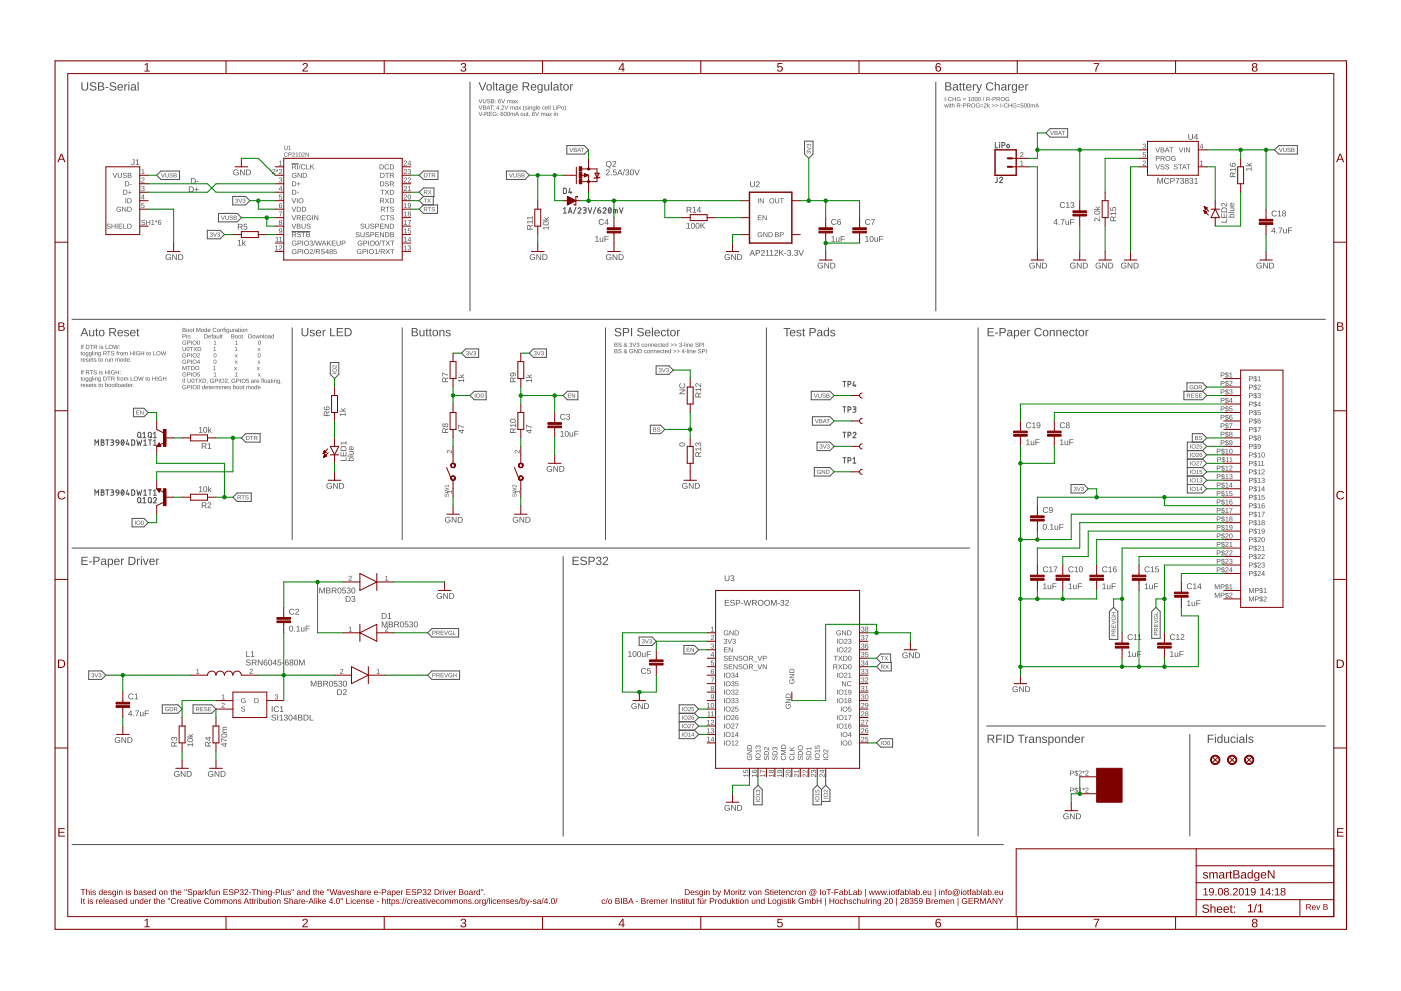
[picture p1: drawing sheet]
<svg xmlns="http://www.w3.org/2000/svg" width="420mm" height="297mm" viewBox="0 0 420 297" stroke-linecap="round" stroke-linejoin="round" font-family="sans-serif">
<g fill="#505050">
<path d="M24.4 24.7h.3v1.5a.68 .68 0 0 0 .7 .7 .68 .68 0 0 0 .7-.7v-1.5h.3v1.5a1.02 1.02 0 0 1-1 1 1.02 1.02 0 0 1-1-1zM27.1 24.9a1.12 1.12 0 0 1 1.8 .3l-.4 .1a.55 .55 0 0 0-.7-.5 .55 .55 0 0 0-.3 .8 1.05 1.05 0 0 1 1.3 1.2 1.26 1.26 0 0 1-1.9-.3h.3a.69 .69 0 0 0 .8 .4 .69 .69 0 0 0 .5-.6l-1.1-.4a.61 .61 0 0 1-.3-1zM29.4 24.7a1.6 1.6 0 0 1 1.7 .3v.5l-.4 .3a.67 .67 0 0 1 .6 .9 .67 .67 0 0 1-.9 .4h-1zM29.7 24.9v.8l1.1-.2-.1-.5zM29.7 26v.9h.9l.3-.3-.2-.6zM31.6 26h.9v.3h-.9zM33.1 24.9a1.12 1.12 0 0 1 1.7 .3l-.3 .1a.55 .55 0 0 0-.7-.5 .55 .55 0 0 0-.3 .8 1.05 1.05 0 0 1 1.3 1.2 1.26 1.26 0 0 1-2-.3h.4a.69 .69 0 0 0 .7 .4 .69 .69 0 0 0 .6-.6l-1.1-.4a.61 .61 0 0 1-.3-1zM35.4 25.5a.86 .86 0 0 1 1.1-.2 .86 .86 0 0 1 .4 1h-1.4a.55 .55 0 0 0 .4 .6 .55 .55 0 0 0 .7-.3l.2 .1a.96 .96 0 0 1-1.4 .2 .96 .96 0 0 1 0-1.4zM35.7 25.6l-.2 .4h1.1l-.3-.5zM37.3 25.2h.3v.4l.2-.3 .4-.1v.3l-.5 .3-.1 1.3h-.3zM38.5 24.5h.3v.3h-.3zM38.5 25.2h.3v1.9h-.3zM39.5 25.3a.75 .75 0 0 1 .8-.1 .75 .75 0 0 1 .4 .6l.1 1 .2 .3h-.4l-.2-.3a.64 .64 0 0 1-.8 .4 .64 .64 0 0 1-.4-.8 .64 .64 0 0 1 .8-.4h.4a.43 .43 0 0 0-.3-.6 .43 .43 0 0 0-.5 .4l-.3-.1zM39.6 26.5a.45 .45 0 0 0 .9 0 .45 .45 0 0 0-.9 0zM41.3 24.5h.3v2.6h-.3z"/>
<path d="M143.5 24.7h.4l.8 2.1 .8-2.1h.4l-1 2.4h-.4zM146 25.5a.92 .92 0 0 1 1.3 .1 .92 .92 0 0 1-.1 1.3 .92 .92 0 0 1-1.3-.2zM146.4 25.5l-.1 .1a.73 .73 0 0 0-.1 .9 .73 .73 0 0 0 .8 .4l.1-.1a.73 .73 0 0 0 .1-.9 .73 .73 0 0 0-.8-.4zM147.9 24.5h.3v2.6h-.3zM148.8 24.8h.3v.4h.3v.3h-.3v1.2l.3 .4-.6-.1-.1-1.5h-.2v-.3h.3zM149.9 25.3a.75 .75 0 0 1 .8-.1 .75 .75 0 0 1 .5 .6v1l.3 .3h-.4l-.2-.3a.64 .64 0 0 1-.8 .4 .64 .64 0 0 1-.5-.8 .64 .64 0 0 1 .8-.4h.5a.43 .43 0 0 0-.3-.6 .43 .43 0 0 0-.6 .4l-.3-.1zM150 26.5a.45 .45 0 0 0 .9 0 .45 .45 0 0 0-.9 0zM151.8 25.5a.67 .67 0 0 1 1.1 .1v-.4h.3v1.9a.8 .8 0 0 1-.6 .8 .8 .8 0 0 1-.9-.5l.7 .2a.59 .59 0 0 0 .5-.8 .71 .71 0 0 1-.9 .3 .71 .71 0 0 1-.4-.9zM152 25.6a.66 .66 0 0 0-.1 .9 .66 .66 0 0 0 .8 .2 .66 .66 0 0 0 .2-.8 .66 .66 0 0 0-.9-.3zM153.8 25.5a.86 .86 0 0 1 1-.2 .86 .86 0 0 1 .5 1h-1.4a.55 .55 0 0 0 .4 .6 .55 .55 0 0 0 .6-.3l.3 .1a.96 .96 0 0 1-1.4 .2 .96 .96 0 0 1 0-1.4zM154.1 25.6l-.2 .4h1l-.3-.5zM156.7 24.7h1.2a.71 .71 0 0 1 .8 .5 .71 .71 0 0 1-.6 .9l.7 1h-.3l-.7-1h-.8v1h-.3zM157 24.9v1h.9a.46 .46 0 0 0 .5-.5 .46 .46 0 0 0-.6-.5zM159.4 25.5a.86 .86 0 0 1 1-.2 .86 .86 0 0 1 .4 1h-1.3a.55 .55 0 0 0 .3 .6 .55 .55 0 0 0 .7-.3l.3 .1a.96 .96 0 0 1-1.5 .2 .96 .96 0 0 1 .1-1.4zM159.6 25.6l-.1 .4h1l-.3-.5zM161.3 25.5a.67 .67 0 0 1 1.1 .1l.1-.4h.3l-.1 1.9a.8 .8 0 0 1-.6 .8 .8 .8 0 0 1-.9-.5l.8 .2a.59 .59 0 0 0 .4-.8 .71 .71 0 0 1-.9 .3 .71 .71 0 0 1-.4-.9zM161.6 25.6a.66 .66 0 0 0-.2 .9 .66 .66 0 0 0 .9 .2 .66 .66 0 0 0 .1-.8 .66 .66 0 0 0-.8-.3zM163.2 25.2h.3v1.2a.46 .46 0 0 0 .5 .6 .46 .46 0 0 0 .4-.7v-1.1h.3v1.9h-.3v-.3a.64 .64 0 0 1-.7 .4 .64 .64 0 0 1-.5-.7zM165.2 24.5h.3v2.6h-.3zM166.2 25.3a.75 .75 0 0 1 .8-.1 .75 .75 0 0 1 .5 .6v1l.3 .3h-.4l-.2-.3a.64 .64 0 0 1-.8 .4 .64 .64 0 0 1-.5-.8 .64 .64 0 0 1 .8-.4h.5a.43 .43 0 0 0-.3-.6 .43 .43 0 0 0-.6 .4l-.3-.1zM166.3 26.5a.45 .45 0 0 0 .9 0 .45 .45 0 0 0-.9 0zM168.1 24.8h.2v.4h.4v.3h-.4v1.2l.4 .4-.6-.1-.1-1.5h-.2v-.3h.2zM169.1 25.5a.92 .92 0 0 1 1.3 .1 .92 .92 0 0 1-.1 1.3 .92 .92 0 0 1-1.3-.2zM169.5 25.5l-.1 .1a.73 .73 0 0 0-.2 .9 .73 .73 0 0 0 .8 .4l.1-.1a.73 .73 0 0 0 .2-.9 .73 .73 0 0 0-.8-.4zM171 25.2h.3v.4l.2-.3 .4-.1v.3l-.6 .3v1.3h-.3z"/>
<path d="M283.5 24.7a1.6 1.6 0 0 1 1.7 .3v.5l-.4 .3a.67 .67 0 0 1 .6 .9 .67 .67 0 0 1-.9 .4h-1zM283.8 24.9v.8l1.1-.2-.1-.5zM283.8 26v.9h.8l.4-.3-.2-.6zM286 25.3a.75 .75 0 0 1 .8-.1 .75 .75 0 0 1 .5 .6v1l.3 .3h-.4l-.2-.3a.64 .64 0 0 1-.8 .4 .64 .64 0 0 1-.5-.8 .64 .64 0 0 1 .8-.4h.5a.43 .43 0 0 0-.3-.6 .43 .43 0 0 0-.6 .4l-.3-.1zM286.1 26.5a.45 .45 0 0 0 .9 0 .45 .45 0 0 0-.9 0zM287.9 24.8h.2v.4h.4v.3h-.4v1.2l.4 .4-.6-.1-.1-1.5h-.2v-.3h.2zM288.9 24.8h.2v.4h.4v.3h-.4v1.2l.4 .4-.6-.1-.1-1.5h-.2v-.3h.2zM289.9 25.5a.86 .86 0 0 1 1-.2 .86 .86 0 0 1 .5 1h-1.4a.55 .55 0 0 0 .4 .6 .55 .55 0 0 0 .6-.3l.3 .1a.96 .96 0 0 1-1.4 .2 .96 .96 0 0 1 0-1.4zM290.2 25.6l-.2 .4h1l-.3-.5zM291.8 25.2h.3v.4l.2-.3 .4-.1v.3l-.6 .3v1.3h-.3zM292.7 25.2h.4l.5 1.6 .6-1.6h.3l-.9 2.3a.41 .41 0 0 1-.3 .4 .41 .41 0 0 1-.5-.3h.4l.3-.5zM296 25a1.23 1.23 0 0 1 1.9 .2l-.3 .2a.91 .91 0 0 0-1.3-.1 .91 .91 0 0 0 0 1.3 .91 .91 0 0 0 1.4-.2l.3 .1a1.26 1.26 0 0 1-1.9 .4 1.26 1.26 0 0 1-.1-1.9zM298.3 24.5h.3v1.1a.64 .64 0 0 1 .8-.4 .64 .64 0 0 1 .4 .7v1.2h-.3v-1.2a.45 .45 0 0 0-.5-.5 .45 .45 0 0 0-.4 .6v1.1h-.3zM300.5 25.3a.75 .75 0 0 1 .8-.1 .75 .75 0 0 1 .5 .6v1l.3 .3h-.4l-.2-.3a.64 .64 0 0 1-.8 .4 .64 .64 0 0 1-.5-.8 .64 .64 0 0 1 .8-.4h.5a.43 .43 0 0 0-.3-.6 .43 .43 0 0 0-.6 .4l-.3-.1zM300.6 26.5a.45 .45 0 0 0 .9 0 .45 .45 0 0 0-.9 0zM302.3 25.2h.3v.4l.2-.3 .4-.1v.3l-.5 .3-.1 1.3h-.3zM303.6 25.5a.67 .67 0 0 1 1.1 .1v-.4h.3v1.9a.8 .8 0 0 1-.6 .8 .8 .8 0 0 1-.9-.5l.7 .2a.59 .59 0 0 0 .5-.8 .71 .71 0 0 1-.9 .3 .71 .71 0 0 1-.4-.9zM303.8 25.6a.66 .66 0 0 0-.1 .9 .66 .66 0 0 0 .9 .2 .66 .66 0 0 0 .1-.8 .66 .66 0 0 0-.9-.3zM305.6 25.5a.86 .86 0 0 1 1.1-.2 .86 .86 0 0 1 .4 1h-1.4a.55 .55 0 0 0 .4 .6 .55 .55 0 0 0 .6-.3l.3 .1a.96 .96 0 0 1-1.4 .2 .96 .96 0 0 1 0-1.4zM305.9 25.6l-.2 .4h1.1l-.4-.5zM307.5 25.2h.3v.4l.2-.3 .4-.1v.3l-.6 .3v1.3h-.3z"/>
<path d="M25.1 98.3h.4l1 2.5h-.3l-.3-.7h-1.1l-.3 .7h-.4zM25.3 98.6l-.4 1.2h.9zM26.7 98.9h.4v1.2a.46 .46 0 0 0 .5 .5 .46 .46 0 0 0 .3-.6v-1.1h.4v1.9h-.3v-.3a.64 .64 0 0 1-.8 .3 .64 .64 0 0 1-.5-.6zM28.9 98.5h.2v.4h.3v.2h-.3v1.2l.4 .5-.7-.2v-1.5h-.2v-.2h.2zM29.9 99.1a.92 .92 0 0 1 1.3 .1 .92 .92 0 0 1-.2 1.3 .92 .92 0 0 1-1.3-.1zM30.2 99.2l-.1 .1a.73 .73 0 0 0-.1 .9 .73 .73 0 0 0 .8 .3l.1-.1a.73 .73 0 0 0 .1-.9 .73 .73 0 0 0-.8-.3zM32.8 98.3h1.1a.71 .71 0 0 1 .9 .6 .71 .71 0 0 1-.6 .8l.7 1.1h-.4l-.6-1h-.8v1h-.3zM33.1 98.6v.9h.8a.46 .46 0 0 0 .6-.5 .46 .46 0 0 0-.6-.4zM35.4 99.1a.86 .86 0 0 1 1.1-.2 .86 .86 0 0 1 .4 1h-1.4a.55 .55 0 0 0 .4 .7 .55 .55 0 0 0 .7-.3l.2 .1a.96 .96 0 0 1-1.4 .2 .96 .96 0 0 1 0-1.5zM35.7 99.2l-.2 .5h1.1l-.3-.6zM37.4 99a.86 .86 0 0 1 1.3 .3l-.3 .1a.4 .4 0 0 0-.5-.4 .4 .4 0 0 0-.3 .5l.2 .1a.68 .68 0 0 1 .9 .8 .68 .68 0 0 1-1.2 .4l-.3-.5h.2a.46 .46 0 0 0 .6 .3 .46 .46 0 0 0 .3-.5l-.2-.1a.62 .62 0 0 1-.7-.2 .62 .62 0 0 1 0-.8zM39.2 99.1a.86 .86 0 0 1 1-.2 .86 .86 0 0 1 .5 1h-1.4a.55 .55 0 0 0 .4 .7 .55 .55 0 0 0 .6-.3l.3 .1a.96 .96 0 0 1-1.4 .2 .96 .96 0 0 1 0-1.5zM39.5 99.2l-.2 .5h1l-.3-.6zM41.2 98.5h.2v.4h.4v.2h-.4v1.2l.4 .5-.7-.2v-1.5h-.2v-.2h.2z"/>
</g>
<path d="M140.9 24.6v68.6M280.6 24.6v68.6M21.6 95.7h375.9M87.6 98.3v63.4" fill="none" stroke="#505050" stroke-width=".3"/>
<path d="M90.4 98.3h.4v1.6a.68 .68 0 0 0 .7 .6 .68 .68 0 0 0 .6-.7v-1.5h.4v1.6a1.02 1.02 0 0 1-1 .9 1.02 1.02 0 0 1-1.1-.9zM93.1 99a.86 .86 0 0 1 1.3 .3l-.3 .1a.4 .4 0 0 0-.5-.4 .4 .4 0 0 0-.3 .5l.2 .1a.68 .68 0 0 1 .9 .8 .68 .68 0 0 1-1.2 .4l-.4-.5h.3a.46 .46 0 0 0 .6 .3 .46 .46 0 0 0 .3-.5l-.2-.1a.62 .62 0 0 1-.8-.2 .62 .62 0 0 1 .1-.8zM94.9 99.1a.86 .86 0 0 1 1-.2 .86 .86 0 0 1 .5 1h-1.4a.55 .55 0 0 0 .4 .7 .55 .55 0 0 0 .6-.3l.3 .1a.96 .96 0 0 1-1.4 .2 .96 .96 0 0 1 0-1.5zM95.2 99.2l-.2 .5h1l-.3-.6zM96.8 98.9h.3v.4l.2-.4h.4v.3l-.6 .2v1.4h-.3zM99 98.3h.3v2.2h1.3v.3h-1.6zM101 98.3h1.9v.3h-1.6v.8h1.5v.3h-1.5v.8h1.6v.3h-1.9zM103.4 98.3h.8a1.23 1.23 0 0 1 1.3 1.2 1.23 1.23 0 0 1-1.2 1.3h-.9zM103.7 98.6v1.9h.6a1.02 1.02 0 0 0 .8-1.3 1.02 1.02 0 0 0-1.4-.6z" fill="#505050"/>
<path d="M229.8 98.3v63.4M21.6 164.3h269.2" fill="none" stroke="#505050" stroke-width=".3"/>
<g fill="#505050">
<path d="M296.2 98.3h1.8v.3h-1.5v.8h1.4v.3h-1.4v.8h1.6v.3h-1.9zM298.4 99.7h.9v.3h-.9zM299.7 98.3h1.1a.76 .76 0 0 1 .9 .8 .76 .76 0 0 1-.9 .7h-.7v1h-.4zM300.1 98.6v1l1-.1a.5 .5 0 0 0 0-.9zM302.3 99a.75 .75 0 0 1 .8-.1 .75 .75 0 0 1 .4 .6l.1 .9 .2 .4h-.4l-.2-.4a.64 .64 0 0 1-.8 .5 .64 .64 0 0 1-.4-.8 .64 .64 0 0 1 .8-.5h.4a.43 .43 0 0 0-.3-.5 .43 .43 0 0 0-.5 .3h-.3zM302.4 100.2a.45 .45 0 0 0 .9 0 .45 .45 0 0 0-.9 0zM304.1 98.9h.3v.3a.72 .72 0 0 1 .9-.3 .72 .72 0 0 1 .4 .9 .77 .77 0 0 1-1 1l-.3-.3v1h-.3zM304.6 99.2l-.1 .1a.68 .68 0 0 0-.1 .9 .68 .68 0 0 0 .8 .2 .72 .72 0 0 0 .2-.8 .72 .72 0 0 0-.8-.4zM306.2 99.1a.86 .86 0 0 1 1-.2 .86 .86 0 0 1 .4 1h-1.3a.55 .55 0 0 0 .3 .7 .55 .55 0 0 0 .7-.3l.3 .1a.96 .96 0 0 1-1.4 .2 .96 .96 0 0 1 0-1.5zM306.4 99.2l-.1 .5h1l-.3-.6zM308 98.9h.3l.1 .4 .1-.4h.4v.3l-.5 .2v1.4h-.3zM310.5 98.6a1.23 1.23 0 0 1 1.9 .3l-.3 .1a.91 .91 0 0 0-1.4-.1 .91 .91 0 0 0 .1 1.4 .91 .91 0 0 0 1.4-.3l.2 .2a1.26 1.26 0 0 1-1.8 .3 1.26 1.26 0 0 1-.1-1.9zM312.9 99.1a.92 .92 0 0 1 1.3 .1 .92 .92 0 0 1-.1 1.3 .92 .92 0 0 1-1.3-.1zM313.3 99.2l-.1 .1a.73 .73 0 0 0-.2 .9 .73 .73 0 0 0 .9 .3l.1-.1a.73 .73 0 0 0 .1-.9 .73 .73 0 0 0-.8-.3zM314.8 98.9h.3v.3a.64 .64 0 0 1 .7-.3 .64 .64 0 0 1 .5 .6v1.3h-.3v-1.2a.46 .46 0 0 0-.5-.5 .46 .46 0 0 0-.4 .6v1.1h-.3zM316.8 98.9h.3v.3a.64 .64 0 0 1 .7-.3 .64 .64 0 0 1 .5 .6v1.3h-.3v-1.2a.46 .46 0 0 0-.5-.5 .46 .46 0 0 0-.4 .6v1.1h-.3zM318.9 99.1a.86 .86 0 0 1 1.1-.2 .86 .86 0 0 1 .4 1h-1.4a.55 .55 0 0 0 .4 .7 .55 .55 0 0 0 .6-.3l.3 .1a.96 .96 0 0 1-1.4 .2 .96 .96 0 0 1 0-1.5zM319.2 99.2l-.2 .5h1l-.3-.6zM320.9 99.1a.77 .77 0 0 1 1.3 .3h-.3a.48 .48 0 0 0-.7-.3 .48 .48 0 0 0-.2 .7 .49 .49 0 0 0 .3 .7 .49 .49 0 0 0 .6-.3h.3a.84 .84 0 0 1-1.1 .6 .84 .84 0 0 1-.4-1.3zM322.7 98.5h.2v.4h.4v.2h-.4v1.2l.4 .5-.7-.2v-1.5h-.2v-.2h.2zM323.7 99.1a.92 .92 0 0 1 1.3 .1 .92 .92 0 0 1-.1 1.3 .92 .92 0 0 1-1.3-.1zM324 99.2l-.1 .1a.73 .73 0 0 0-.1 .9 .73 .73 0 0 0 .8 .3l.1-.1a.73 .73 0 0 0 .1-.9 .73 .73 0 0 0-.8-.3zM325.5 98.9h.3l.1 .4 .1-.4h.4v.3l-.5 .2v1.4h-.3z"/>
<path d="M24.4 166.9h1.9v.3h-1.5v.8h1.4v.2h-1.4v.9h1.6v.3h-2zM26.7 168.3h.8v.2h-.8zM28 166.9h1a.76 .76 0 0 1 .9 .7 .76 .76 0 0 1-.8 .8h-.8v1h-.3zM28.3 167.2v.9h1a.5 .5 0 0 0 0-.9zM30.6 167.6a.75 .75 0 0 1 .7-.2 .75 .75 0 0 1 .5 .7v.9l.3 .3h-.4l-.2-.3a.64 .64 0 0 1-.8 .4 .64 .64 0 0 1-.4-.8 .64 .64 0 0 1 .8-.4h.4a.43 .43 0 0 0-.3-.5 .43 .43 0 0 0-.5 .3l-.4-.1zM30.6 168.7a.45 .45 0 0 0 .9 0 .45 .45 0 0 0-.9 0zM32.3 167.5h.3v.3a.72 .72 0 0 1 1-.3 .72 .72 0 0 1 .3 .9 .77 .77 0 0 1-.9 1l-.4-.3v1h-.3zM32.9 167.8l-.1 .1a.68 .68 0 0 0-.2 .8 .68 .68 0 0 0 .9 .3 .72 .72 0 0 0 .1-.9 .72 .72 0 0 0-.7-.3zM34.4 167.7a.86 .86 0 0 1 1.1-.2 .86 .86 0 0 1 .4 1h-1.3a.55 .55 0 0 0 .3 .6 .55 .55 0 0 0 .7-.2h.3a.96 .96 0 0 1-1.5 .2 .96 .96 0 0 1 0-1.4zM34.7 167.8l-.1 .4h1l-.3-.5zM36.3 167.5h.3v.3l.2-.3 .4-.1v.3l-.5 .3-.1 1.4h-.3zM38.5 166.9h.9a1.23 1.23 0 0 1 1.3 1.2 1.23 1.23 0 0 1-1.2 1.3h-1zM38.9 167.2v1.9h.5a1.02 1.02 0 0 0 .9-1.3 1.02 1.02 0 0 0-1.4-.6zM41.1 167.5h.3v.3l.2-.3 .4-.1v.3l-.6 .3v1.4h-.3zM42.3 166.8h.3v.3h-.3zM42.3 167.5h.3v1.9h-.3zM42.8 167.5h.4l.5 1.6 .6-1.6h.3l-.7 1.9h-.4zM45 167.7a.86 .86 0 0 1 1-.2 .86 .86 0 0 1 .4 1h-1.3a.55 .55 0 0 0 .3 .6 .55 .55 0 0 0 .7-.2h.3a.96 .96 0 0 1-1.5 .2 .96 .96 0 0 1 .1-1.4zM45.2 167.8l-.1 .4h1l-.3-.5zM46.8 167.5h.3v.3l.2-.3 .4-.1v.3l-.5 .3v1.4h-.4z"/>
<path d="M184.5 98.6a1.12 1.12 0 0 1 1.8 .3h-.3a.55 .55 0 0 0-.8-.5 .55 .55 0 0 0-.2 .8 1.05 1.05 0 0 1 1.2 1.3 1.26 1.26 0 0 1-1.9-.3l.3-.1a.69 .69 0 0 0 .8 .5 .69 .69 0 0 0 .6-.7l-1.2-.4a.61 .61 0 0 1-.3-.9zM186.8 98.3h1a.76 .76 0 0 1 .9 .8 .76 .76 0 0 1-.8 .7h-.8v1h-.3zM187.1 98.6v1l1-.1a.5 .5 0 0 0 0-.9zM189.2 98.3h.4v2.5h-.4zM191.3 98.6a1.12 1.12 0 0 1 1.8 .3h-.4a.55 .55 0 0 0-.7-.5 .55 .55 0 0 0-.3 .8 1.05 1.05 0 0 1 1.3 1.3 1.26 1.26 0 0 1-1.9-.3l.3-.1a.69 .69 0 0 0 .7 .5 .69 .69 0 0 0 .6-.7l-1.1-.4a.61 .61 0 0 1-.3-.9zM193.6 99.1a.86 .86 0 0 1 1.1-.2 .86 .86 0 0 1 .4 1h-1.3a.55 .55 0 0 0 .3 .7 .55 .55 0 0 0 .7-.3l.3 .1a.96 .96 0 0 1-1.5 .2 .96 .96 0 0 1 0-1.5zM193.9 99.2l-.1 .5h1l-.3-.6zM195.5 98.2h.3v2.6h-.3zM196.4 99.1a.86 .86 0 0 1 1.1-.2 .86 .86 0 0 1 .4 1h-1.4a.55 .55 0 0 0 .4 .7 .55 .55 0 0 0 .7-.3l.2 .1a.96 .96 0 0 1-1.4 .2 .96 .96 0 0 1 0-1.5zM196.7 99.2l-.2 .5h1.1l-.3-.6zM198.4 99.1a.77 .77 0 0 1 1.3 .3h-.3a.48 .48 0 0 0-.6-.3 .48 .48 0 0 0-.3 .7 .49 .49 0 0 0 .3 .7 .49 .49 0 0 0 .6-.3h.3a.84 .84 0 0 1-1.1 .6 .84 .84 0 0 1-.4-1.3zM200.2 98.5h.2v.4h.4v.2h-.4v1.2l.4 .5-.6-.2-.1-1.5h-.2v-.2h.2zM201.2 99.1a.92 .92 0 0 1 1.3 .1 .92 .92 0 0 1-.1 1.3 .92 .92 0 0 1-1.3-.1zM201.5 99.2l-.1 .1a.73 .73 0 0 0-.1 .9 .73 .73 0 0 0 .8 .3l.1-.1a.73 .73 0 0 0 .2-.9 .73 .73 0 0 0-.9-.3zM203.1 98.9h.3v.4l.1-.4h.5v.3l-.6 .2v1.4h-.3z"/>
</g>
<path d="M168.9 166.8v83.8" fill="none" stroke="#505050" stroke-width=".3"/>
<g fill="#505050">
<path d="M296.2 220.2h1.1a.71 .71 0 0 1 .9 .6 .71 .71 0 0 1-.6 .8l.7 1.1h-.4l-.6-1h-.8v1h-.3zM296.5 220.5v.9h.8a.46 .46 0 0 0 .6-.5 .46 .46 0 0 0-.6-.4zM298.8 220.2h1.7v.3h-1.4v.9h1.4v.3h-1.4v1h-.3zM301 220.2h.3v2.5h-.3zM301.9 220.2h.8a1.23 1.23 0 0 1 1.3 1.2 1.23 1.23 0 0 1-1.1 1.3h-1zM302.3 220.5v1.9h.5a1.02 1.02 0 0 0 .9-1.3 1.02 1.02 0 0 0-1.4-.6zM305.2 220.2h2.1v.3h-.9v2.2h-.3v-2.2h-.9zM307.4 220.8h.3l.1 .4 .1-.4h.4v.3l-.5 .2v1.4h-.3zM308.9 220.9a.75 .75 0 0 1 .7-.1 .75 .75 0 0 1 .5 .6v.9l.3 .4h-.4l-.2-.4a.64 .64 0 0 1-.8 .5 .64 .64 0 0 1-.4-.8 .64 .64 0 0 1 .8-.5h.4a.43 .43 0 0 0-.3-.5 .43 .43 0 0 0-.5 .3h-.4zM308.9 222.1a.45 .45 0 0 0 .9 0 .45 .45 0 0 0-.9 0zM310.6 220.8h.3v.3a.64 .64 0 0 1 .8-.3 .64 .64 0 0 1 .4 .6v1.3h-.3v-1.2a.46 .46 0 0 0-.5-.5 .46 .46 0 0 0-.4 .6v1.1h-.3zM312.7 220.9a.86 .86 0 0 1 1.3 .3l-.3 .1a.4 .4 0 0 0-.5-.4 .4 .4 0 0 0-.3 .5l.2 .1a.68 .68 0 0 1 .9 .8 .68 .68 0 0 1-1.1 .4l-.4-.5h.2a.46 .46 0 0 0 .6 .3 .46 .46 0 0 0 .3-.5l-.2-.1a.62 .62 0 0 1-.7-.2 .62 .62 0 0 1 0-.8zM314.4 220.8h.3v.3a.72 .72 0 0 1 .9-.3 .72 .72 0 0 1 .4 .9 .77 .77 0 0 1-1 1l-.3-.3v1h-.3zM314.9 221.1l-.1 .1a.68 .68 0 0 0-.1 .9 .68 .68 0 0 0 .9 .2 .72 .72 0 0 0 .1-.8 .72 .72 0 0 0-.8-.4zM316.5 221a.92 .92 0 0 1 1.3 .1 .92 .92 0 0 1-.1 1.3 .92 .92 0 0 1-1.3-.1zM316.9 221.1l-.1 .1a.73 .73 0 0 0-.2 .9 .73 .73 0 0 0 .8 .3l.1-.1a.73 .73 0 0 0 .2-.9 .73 .73 0 0 0-.8-.3zM318.4 220.8h.3v.3a.64 .64 0 0 1 .7-.3 .64 .64 0 0 1 .5 .6v1.3h-.3v-1.2a.46 .46 0 0 0-.5-.5 .46 .46 0 0 0-.4 .6v1.1h-.3zM320.5 221l.5-.2 .6 .3v-1h.3v2.6h-.3v-.3a.72 .72 0 0 1-1 .2 .72 .72 0 0 1-.3-.9zM320.7 221.2a.67 .67 0 0 0-.1 .9 .67 .67 0 0 0 .8 .2 .67 .67 0 0 0 .2-.9 .67 .67 0 0 0-.9-.2zM322.5 221a.86 .86 0 0 1 1-.2 .86 .86 0 0 1 .4 1h-1.3a.55 .55 0 0 0 .3 .7 .55 .55 0 0 0 .7-.3l.3 .1a.96 .96 0 0 1-1.4 .2 .96 .96 0 0 1 0-1.5zM322.7 221.1l-.1 .5h1l-.3-.6zM324.3 220.8h.3l.1 .4 .1-.4h.4v.3l-.5 .2v1.4h-.3z"/>
<path d="M171.7 166.9h1.9v.3h-1.5v.8h1.4v.2h-1.4v.9h1.6v.3h-2zM174.2 167.2a1.12 1.12 0 0 1 1.8 .2l-.3 .1a.55 .55 0 0 0-.8-.5 .55 .55 0 0 0-.2 .8 1.05 1.05 0 0 1 1.2 1.3 1.26 1.26 0 0 1-1.9-.3l.3-.1a.69 .69 0 0 0 .8 .5 .69 .69 0 0 0 .6-.7l-1.2-.4a.61 .61 0 0 1-.3-.9zM176.5 166.9h1a.76 .76 0 0 1 .9 .7 .76 .76 0 0 1-.8 .8h-.8v1h-.3zM176.8 167.2v.9h1a.5 .5 0 0 0 0-.9zM179 167a.71 .71 0 0 1 1.2 0 .71 .71 0 0 1-.4 1.1 .73 .73 0 0 1 .5 1.1 .73 .73 0 0 1-1.1 .1l-.5-.6h.4a.5 .5 0 0 0 .6 .4 .5 .5 0 0 0 .2-.8l-.6-.1v-.2a.48 .48 0 0 0 .7-.3 .48 .48 0 0 0-.3-.6 .48 .48 0 0 0-.6 .4h-.3zM181 167a.8 .8 0 0 1 1.3 .2 .8 .8 0 0 1-.5 1.2l-.7 .7h1.3v.3h-1.6l.1-.5 .6-.6a.53 .53 0 0 0 .5-.8 .53 .53 0 0 0-.9-.1l-.3 .1z"/>
</g>
<path d="M120.6 98.3v63.4M181.6 98.3v63.4" fill="none" stroke="#505050" stroke-width=".3"/>
<g fill="#505050">
<path d="M123.5 98.3a1.6 1.6 0 0 1 1.7 .4v.4l-.4 .4a.67 .67 0 0 1 .6 .8 .67 .67 0 0 1-.9 .5h-1zM123.8 98.6v.8l1.1-.3-.1-.4zM123.8 99.6v.9h.8l.4-.2-.2-.6zM125.8 98.9h.3v1.2a.46 .46 0 0 0 .5 .5 .46 .46 0 0 0 .4-.6v-1.1h.3v1.9h-.3v-.3a.64 .64 0 0 1-.7 .3 .64 .64 0 0 1-.5-.6zM127.9 98.5h.2v.4h.4v.2h-.4v1.2l.4 .5-.6-.2-.1-1.5h-.2v-.2h.2zM128.9 98.5h.2v.4h.4v.2h-.4v1.2l.4 .5-.6-.2-.1-1.5h-.2v-.2h.2zM129.9 99.1a.92 .92 0 0 1 1.3 .1 .92 .92 0 0 1-.1 1.3 .92 .92 0 0 1-1.3-.1zM130.2 99.2l-.1 .1a.73 .73 0 0 0-.1 .9 .73 .73 0 0 0 .8 .3l.1-.1a.73 .73 0 0 0 .2-.9 .73 .73 0 0 0-.9-.3zM131.8 98.9h.3v.3a.64 .64 0 0 1 .7-.3 .64 .64 0 0 1 .5 .6v1.3h-.3v-1.2a.46 .46 0 0 0-.5-.5 .46 .46 0 0 0-.4 .6v1.1h-.3zM133.9 99a.86 .86 0 0 1 1.2 .3l-.2 .1a.4 .4 0 0 0-.5-.4 .4 .4 0 0 0-.3 .5l.2 .1a.68 .68 0 0 1 .9 .8 .68 .68 0 0 1-1.2 .4l-.4-.5h.3a.46 .46 0 0 0 .5 .3 .46 .46 0 0 0 .4-.5l-.3-.1a.62 .62 0 0 1-.7-.2 .62 .62 0 0 1 .1-.8z"/>
<path d="M184.3 102.7l.8 .2-.2 .4 .3 .2-.1 .4-.8 .1zM184.4 102.9v.4l.6-.2-.1-.2zM184.4 103.4v.4l.6-.1-.1-.3zM185.6 102.8l.5-.1 .3 .3-.6-.1a.44 .44 0 0 0 .1 .4 .44 .44 0 0 0 .4 .1l.1 .1a.5 .5 0 0 1-.3 .5 .5 .5 0 0 1-.6-.2l-.1-.1 .3 .1a.3 .3 0 0 0 .4 .1 .3 .3 0 0 0 .1-.4l-.7-.3zM187.4 102.8a.28 .28 0 0 1 .4 0 .28 .28 0 0 1-.1 .4l-.2 .1 .3 .4 .3-.3-.2 .4 .3 .2-.5-.1a.38 .38 0 0 1-.6-.1 .38 .38 0 0 1 .3-.5zM187.4 103a.2 .2 0 0 0 .4 0 .2 .2 0 0 0-.4 0zM187.3 103.5v.3h.4l-.3-.4zM188.9 102.8a.35 .35 0 0 1 .6 0 .35 .35 0 0 1-.2 .5 .33 .33 0 0 1 .3 .4 .33 .33 0 0 1-.4 .3l-.5-.4 .5 .2a.23 .23 0 0 0 .2-.2 .23 .23 0 0 0-.3-.2l-.1-.1a.24 .24 0 0 0 .4-.1 .24 .24 0 0 0-.2-.4 .24 .24 0 0 0-.3 .2h-.1zM189.7 102.7h.1l.5 1.1 .4-1.1h.1l-.5 1.3h-.1zM191.1 102.8a.35 .35 0 0 1 .5 0 .35 .35 0 0 1-.1 .5 .33 .33 0 0 1 .3 .4 .33 .33 0 0 1-.5 .3l-.4-.4 .4 .2a.23 .23 0 0 0 .3-.2 .23 .23 0 0 0-.3-.2l-.1-.1a.24 .24 0 0 0 .4-.1 .24 .24 0 0 0-.2-.4 .24 .24 0 0 0-.3 .2h-.2zM192.5 103.1l.4-.1 .3 .3a.33 .33 0 0 0-.5-.1 .33 .33 0 0 0-.1 .4 .33 .33 0 0 0 .4 .2l.2-.1a.45 .45 0 0 1-.7 .2 .45 .45 0 0 1 0-.8zM193.2 103.5a.47 .47 0 0 1 .9 0 .47 .47 0 0 1-.9 0zM193.3 103.5a.35 .35 0 0 0 .7 0 .35 .35 0 0 0-.7 0zM194.3 103l.2 .2a.31 .31 0 0 1 .3-.2 .31 .31 0 0 1 .3 .3v.7l-.4-.9-.4 .9zM195.3 103l.2 .2a.31 .31 0 0 1 .3-.2 .31 .31 0 0 1 .3 .3v.7l-.4-.9-.4 .9zM196.4 103.1h.5l.2 .4h-.7a.37 .37 0 0 0 .3 .4 .37 .37 0 0 0 .4-.1 .48 .48 0 0 1-.7 .1 .48 .48 0 0 1 0-.8zM196.5 103.2l-.1 .2h.5l-.1-.3zM197.4 103.1l.4-.1 .2 .3a.33 .33 0 0 0-.4-.1 .33 .33 0 0 0-.2 .4 .33 .33 0 0 0 .4 .2l.2-.1a.45 .45 0 0 1-.7 .2 .45 .45 0 0 1 .1-.8zM198.3 102.8l.2 .2-.1 .7 .1 .3-.3-.2zM198.7 103.1h.6l.2 .4h-.7a.37 .37 0 0 0 .2 .4 .37 .37 0 0 0 .4-.1 .48 .48 0 0 1-.7 .1 .48 .48 0 0 1 0-.8zM198.9 103.2l-.1 .2h.5l-.1-.3zM199.8 103.1l.5 .1 .1-.5v1.3l-.7-.1zM199.8 103.2l.1 .6a.32 .32 0 0 0 .4-.3 .32 .32 0 0 0-.5-.3zM201.1 102.9l.9 .4v.2l-.9 .3 .8-.4zM202.2 102.9l.8 .4v.2l-.8 .3 .7-.4zM203.8 102.8a.35 .35 0 0 1 .6 0 .35 .35 0 0 1-.2 .5 .33 .33 0 0 1 .3 .4 .33 .33 0 0 1-.4 .3l-.4-.4 .4 .2a.23 .23 0 0 0 .2-.2 .23 .23 0 0 0-.3-.2v-.1a.24 .24 0 0 0 .3-.1 .24 .24 0 0 0-.2-.4 .24 .24 0 0 0-.3 .2h-.1zM204.7 103.4l.4 .2zM205.3 102.7h.2v1.3h-.2zM205.7 102.7l.1 .1zM205.7 103h.1v1h-.1zM206.1 103l.1 .2a.31 .31 0 0 1 .4-.2 .31 .31 0 0 1 .2 .3v.7l-.3-.9-.4 .9zM207.1 103.1h.6l.2 .4h-.7a.37 .37 0 0 0 .2 .4 .37 .37 0 0 0 .4-.1 .48 .48 0 0 1-.7 .1 .48 .48 0 0 1 0-.8zM207.3 103.2l-.1 .2h.5l-.1-.3zM208.7 102.8l.5-.1 .3 .3-.6-.1a.44 .44 0 0 0 .1 .4 .44 .44 0 0 0 .5 .1v.1a.5 .5 0 0 1-.3 .5 .5 .5 0 0 1-.6-.2l-.1-.1 .3 .1a.3 .3 0 0 0 .4 .1 .3 .3 0 0 0 .1-.4l-.7-.3zM209.8 102.7h.5a.38 .38 0 0 1 .4 .4 .38 .38 0 0 1-.4 .4h-.4v.5h-.1zM209.9 102.9v.5l.6-.2-.1-.3zM211 102.7h.1v1.3h-.1z"/>
<path d="M184.3 104.6l.8 .2-.2 .4 .3 .2-.1 .4-.8 .1zM184.4 104.8v.4l.6-.2-.1-.2zM184.4 105.3v.4l.6-.1-.1-.3zM185.6 104.7l.5-.1 .3 .3-.6-.1a.44 .44 0 0 0 .1 .4 .44 .44 0 0 0 .4 .1l.1 .1a.5 .5 0 0 1-.3 .5 .5 .5 0 0 1-.6-.2l-.1-.1 .3 .1a.3 .3 0 0 0 .4 .1 .3 .3 0 0 0 .1-.4l-.7-.3zM187.4 104.7a.28 .28 0 0 1 .4 0 .28 .28 0 0 1-.1 .4l-.2 .1 .3 .4 .3-.3-.2 .4 .3 .2-.5-.1a.38 .38 0 0 1-.6-.1 .38 .38 0 0 1 .3-.5zM187.4 104.9a.2 .2 0 0 0 .4 0 .2 .2 0 0 0-.4 0zM187.3 105.4v.3h.4l-.3-.4zM188.9 104.8l.7-.2 .3 .3-.2 .1a.44 .44 0 0 0-.6-.1 .44 .44 0 0 0 0 .7 .44 .44 0 0 0 .7-.2l-.4-.1h.5v.4a.67 .67 0 0 1-.9 0 .67 .67 0 0 1-.1-.9zM190.2 104.6l.9 1.1 .1-1.1v1.3h-.2l-.7-1.1-.1 1.1zM191.5 104.6h.4a.61 .61 0 0 1 .6 .6 .61 .61 0 0 1-.6 .7h-.4zM191.7 104.8v.9a.52 .52 0 0 0 .7-.4 .52 .52 0 0 0-.7-.5zM193.3 105l.4-.1 .3 .3a.33 .33 0 0 0-.5-.1 .33 .33 0 0 0-.1 .4 .33 .33 0 0 0 .4 .2l.2-.1a.45 .45 0 0 1-.7 .2 .45 .45 0 0 1 0-.8zM194 105.4a.47 .47 0 0 1 .9 0 .47 .47 0 0 1-.9 0zM194.1 105.4a.35 .35 0 0 0 .7 0 .35 .35 0 0 0-.7 0zM195.1 104.9l.2 .2a.31 .31 0 0 1 .3-.2 .31 .31 0 0 1 .3 .3v.7l-.4-.9-.4 .9zM196.1 104.9l.2 .2a.31 .31 0 0 1 .3-.2 .31 .31 0 0 1 .3 .3v.7l-.4-.9-.4 .9zM197.2 105h.5l.2 .4h-.7a.37 .37 0 0 0 .3 .4 .37 .37 0 0 0 .4-.1 .48 .48 0 0 1-.8 .1 .48 .48 0 0 1 .1-.8zM197.3 105.1l-.1 .2h.5l-.1-.3zM198.1 105l.5-.1 .2 .3a.33 .33 0 0 0-.4-.1 .33 .33 0 0 0-.2 .4 .33 .33 0 0 0 .4 .2l.2-.1a.45 .45 0 0 1-.7 .2 .45 .45 0 0 1 0-.8zM199 104.7l.3 .2-.2 .7 .2 .3-.3-.2zM199.5 105h.6l.2 .4h-.7a.37 .37 0 0 0 .2 .4 .37 .37 0 0 0 .4-.1 .48 .48 0 0 1-.7 .1 .48 .48 0 0 1 0-.8zM199.7 105.1l-.1 .2h.5l-.2-.3zM200.6 105l.4 .1 .2-.5v1.3l-.7-.1zM200.6 105.1l.1 .6a.32 .32 0 0 0 .3-.3 .32 .32 0 0 0-.4-.3zM201.9 104.8l.9 .4v.2l-.9 .3 .7-.4zM202.9 104.8l.9 .4v.2l-.9 .3 .8-.4zM205 104.6h.2v.9h.1l-.1 .4-.2-.3h-.6zM205 104.8l-.4 .7h.4zM205.5 105.3l.4 .2zM206.1 104.6h.1v1.3h-.1zM206.5 104.6l.1 .1zM206.5 104.9h.1v1h-.1zM206.9 104.9l.1 .2a.31 .31 0 0 1 .4-.2 .31 .31 0 0 1 .2 .3v.7l-.3-.9-.4 .9zM207.9 105h.6l.2 .4h-.7a.37 .37 0 0 0 .2 .4 .37 .37 0 0 0 .4-.1 .48 .48 0 0 1-.7 .1 .48 .48 0 0 1 0-.8zM208.1 105.1l-.1 .2h.5l-.2-.3zM209.5 104.7l.5-.1 .3 .3-.6-.1a.44 .44 0 0 0 .1 .4 .44 .44 0 0 0 .5 .1v.1a.5 .5 0 0 1-.3 .5 .5 .5 0 0 1-.6-.2l-.1-.1 .3 .1a.3 .3 0 0 0 .4 .1 .3 .3 0 0 0 .1-.4l-.7-.3zM210.6 104.6h.5a.38 .38 0 0 1 .4 .4 .38 .38 0 0 1-.4 .4h-.4v.5h-.1zM210.7 104.8v.5l.6-.2-.1-.3zM211.8 104.6h.1v1.3h-.1z"/>
</g>
<path d="M356.8 220.1v30.5" fill="none" stroke="#505050" stroke-width=".3"/>
<path d="M362.2 220.2h1.8v.3h-1.5v.9h1.4v.3h-1.4v1h-.3zM364.3 220.1h.3v.3h-.3zM364.3 220.8h.3v1.9h-.3zM365.2 221l.5-.2 .6 .3v-1h.3v2.6h-.3v-.3a.72 .72 0 0 1-.9 .2 .72 .72 0 0 1-.4-.9zM365.5 221.2a.67 .67 0 0 0-.2 .9 .67 .67 0 0 0 .9 .2 .67 .67 0 0 0 .1-.9 .67 .67 0 0 0-.8-.2zM367.1 220.8h.3v1.2a.46 .46 0 0 0 .5 .5 .46 .46 0 0 0 .4-.6v-1.1h.3v1.9h-.3v-.3a.64 .64 0 0 1-.7 .3 .64 .64 0 0 1-.5-.6zM369.2 221a.77 .77 0 0 1 1.4 .3h-.4a.48 .48 0 0 0-.6-.3 .48 .48 0 0 0-.3 .7 .49 .49 0 0 0 .3 .7 .49 .49 0 0 0 .6-.3h.4a.84 .84 0 0 1-1.2 .5 .84 .84 0 0 1-.4-1.2zM370.9 220.1h.3v.3h-.3zM370.9 220.8h.3v1.9h-.3zM371.9 220.9a.75 .75 0 0 1 .8-.1 .75 .75 0 0 1 .5 .6v.9l.2 .4h-.4l-.1-.4a.64 .64 0 0 1-.8 .5 .64 .64 0 0 1-.5-.8 .64 .64 0 0 1 .8-.5h.4a.43 .43 0 0 0-.3-.5 .43 .43 0 0 0-.5 .3h-.3zM372 222.1a.45 .45 0 0 0 .9 0 .45 .45 0 0 0-.9 0zM373.7 220.1h.3v2.6h-.3zM374.6 220.9a.86 .86 0 0 1 1.3 .3l-.3 .1a.4 .4 0 0 0-.5-.4 .4 .4 0 0 0-.3 .5l.2 .1a.68 .68 0 0 1 .9 .8 .68 .68 0 0 1-1.2 .4l-.4-.5h.3a.46 .46 0 0 0 .6 .3 .46 .46 0 0 0 .3-.5l-.2-.1a.62 .62 0 0 1-.8-.2 .62 .62 0 0 1 .1-.8z" fill="#505050"/>
<path d="M293.3 98.3v152.3M21.6 253.2h279.3" fill="none" stroke="#505050" stroke-width=".3"/>
<g fill="#505050">
<path d="M235 98.3h2v.3h-.8v2.2h-.4v-2.2h-.8zM237.1 99.1a.86 .86 0 0 1 1-.2 .86 .86 0 0 1 .4 1h-1.3a.55 .55 0 0 0 .3 .7 .55 .55 0 0 0 .7-.3l.3 .1a.96 .96 0 0 1-1.5 .2 .96 .96 0 0 1 .1-1.5zM237.3 99.2l-.1 .5h1l-.3-.6zM239.1 99a.86 .86 0 0 1 1.2 .3l-.3 .1a.4 .4 0 0 0-.4-.4 .4 .4 0 0 0-.3 .5l.2 .1a.68 .68 0 0 1 .8 .8 .68 .68 0 0 1-1.1 .4l-.4-.5h.3a.46 .46 0 0 0 .5 .3 .46 .46 0 0 0 .4-.5l-.3-.1a.62 .62 0 0 1-.7-.2 .62 .62 0 0 1 .1-.8zM240.9 98.5h.2v.4h.3v.2h-.3v1.2l.4 .5-.7-.2v-1.5h-.3v-.2h.3zM242.8 98.3h1a.76 .76 0 0 1 .9 .8 .76 .76 0 0 1-.9 .7h-.7v1h-.3zM243.1 98.6v1l1-.1a.5 .5 0 0 0 0-.9zM245.3 99a.75 .75 0 0 1 .8-.1 .75 .75 0 0 1 .5 .6v.9l.3 .4h-.4l-.2-.4a.64 .64 0 0 1-.8 .5 .64 .64 0 0 1-.5-.8 .64 .64 0 0 1 .8-.5h.5a.43 .43 0 0 0-.3-.5 .43 .43 0 0 0-.6 .3h-.3zM245.4 100.2a.45 .45 0 0 0 .9 0 .45 .45 0 0 0-.9 0zM247.2 99.1l.5-.2 .6 .3v-1h.3v2.6h-.3v-.3a.72 .72 0 0 1-.9 .2 .72 .72 0 0 1-.4-.9zM247.4 99.3a.67 .67 0 0 0-.1 .9 .67 .67 0 0 0 .9 .2 .67 .67 0 0 0 .1-.9 .67 .67 0 0 0-.9-.2zM249.2 99a.86 .86 0 0 1 1.3 .3l-.3 .1a.4 .4 0 0 0-.5-.4 .4 .4 0 0 0-.3 .5l.2 .1a.68 .68 0 0 1 .9 .8 .68 .68 0 0 1-1.2 .4l-.4-.5h.3a.46 .46 0 0 0 .6 .3 .46 .46 0 0 0 .3-.5l-.2-.1a.62 .62 0 0 1-.8-.2 .62 .62 0 0 1 .1-.8z"/>
<path d="M283.3 29.1h.2v1.2h-.2zM283.8 29.8l.4 .1zM284.5 29.2l.6-.1 .4 .3h-.2a.46 .46 0 0 0-.7 0 .46 .46 0 0 0 .1 .7 .46 .46 0 0 0 .6-.2 .53 .53 0 0 1-.7 .4 .53 .53 0 0 1-.2-.8zM285.7 29.1h.2v.5h.6v-.5h.2v1.2h-.2v-.6h-.6v.6h-.2zM287.1 29.2l.6-.1 .4 .3h-.2a.44 .44 0 0 0-.7-.1 .44 .44 0 0 0 .1 .7 .44 .44 0 0 0 .6-.2l-.3-.1h.5v.4a.67 .67 0 0 1-1 .1 .67 .67 0 0 1 0-1zM288.8 29.4l.9 .2zM288.8 29.9l.9 .1zM290.4 29.3l.4-.2v1.1l.3 .1h-.7l.3-.1v-1zM291.4 29.2a.52 .52 0 0 1 .7 .5 .52 .52 0 0 1-.7 .5zM291.6 29.2a.53 .53 0 0 0-.2 .6 .53 .53 0 0 0 .4 .4 .53 .53 0 0 0 .2-.6 .53 .53 0 0 0-.4-.4zM292.4 29.2a.52 .52 0 0 1 .7 .5 .52 .52 0 0 1-.7 .5zM292.6 29.2a.53 .53 0 0 0-.2 .6 .53 .53 0 0 0 .4 .4 .53 .53 0 0 0 .2-.6 .53 .53 0 0 0-.4-.4zM293.4 29.2a.52 .52 0 0 1 .7 .5 .52 .52 0 0 1-.7 .5zM293.6 29.2a.53 .53 0 0 0-.2 .6 .53 .53 0 0 0 .4 .4 .53 .53 0 0 0 .2-.6 .53 .53 0 0 0-.4-.4zM295 29l-.3 1.3zM295.8 29.1h.6a.35 .35 0 0 1 .4 .3 .35 .35 0 0 1-.3 .4l.4 .5-.5-.5h-.4v.5h-.2zM296 29.2v.5h.4a.23 .23 0 0 0 .3-.3 .23 .23 0 0 0-.3-.2zM297 29.8l.5 .1zM297.7 29.1h.5a.38 .38 0 0 1 .4 .4 .38 .38 0 0 1-.4 .3h-.3v.5h-.2zM297.9 29.2v.5l.5-.1v-.4zM298.9 29.1h.6a.35 .35 0 0 1 .4 .3 .35 .35 0 0 1-.3 .4l.3 .5-.5-.5h-.4v.5h-.1zM299 29.2v.5h.4a.23 .23 0 0 0 .3-.3 .23 .23 0 0 0-.3-.2zM300.1 29.7a.63 .63 0 0 1 1.2 0 .63 .63 0 0 1-1.2 0zM300.2 29.7a.5 .5 0 0 0 1 0 .5 .5 0 0 0-1 0zM301.7 29.2l.6-.1 .3 .3h-.1a.44 .44 0 0 0-.7-.1 .44 .44 0 0 0 0 .7 .44 .44 0 0 0 .7-.2l-.4-.1h.6v.4a.67 .67 0 0 1-1 .1 .67 .67 0 0 1 0-1z"/>
<path d="M283.2 31.3l.3 .8 .2-.8h.2l.2 .8 .4-.8-.3 .9h-.2l-.2-.8-.2 .8h-.2zM284.6 30.9l.1 .2zM284.6 31.3h.1v.9h-.1zM285 31.1l.3 .2-.2 .7 .2 .2-.3-.2zM285.5 30.9l.1 .5a.31 .31 0 0 1 .4-.1 .31 .31 0 0 1 .2 .3v.6l-.3-.8-.4 .8zM287 31h.6a.35 .35 0 0 1 .4 .3 .35 .35 0 0 1-.3 .4l.3 .5-.5-.5h-.4v.5h-.1zM287.1 31.1v.5h.4a.23 .23 0 0 0 .3-.3 .23 .23 0 0 0-.3-.2zM288.2 31.7l.4 .1zM288.9 31h.5a.38 .38 0 0 1 .4 .4 .38 .38 0 0 1-.4 .3h-.4v.5h-.1zM289 31.1v.5l.6-.1-.1-.3zM290 31h.6a.35 .35 0 0 1 .4 .3 .35 .35 0 0 1-.3 .4l.4 .5-.5-.5h-.4v.5h-.2zM290.2 31.1v.5h.4a.23 .23 0 0 0 .3-.3 .23 .23 0 0 0-.3-.2zM291.2 31.6a.65 .65 0 0 1 1.3 0 .65 .65 0 0 1-1.3 0zM291.4 31.6a.47 .47 0 0 0 .9 0 .47 .47 0 0 0-.9 0zM292.8 31.1l.6-.1 .4 .3h-.2a.44 .44 0 0 0-.6-.1 .44 .44 0 0 0 0 .7 .44 .44 0 0 0 .7-.2l-.4-.1h.5v.4a.67 .67 0 0 1-.9 .1 .67 .67 0 0 1-.1-1zM294 31.3l.9 .2zM294 31.8l.9 .1zM295.2 31.1a.45 .45 0 0 1 .7 .2 .45 .45 0 0 1-.5 .6l-.2 .2 .7 .1h-.8l.6-.9-.2-.2-.4 .2zM296.1 30.9h.1v.8l.6-.4-.3 .4 .4 .5-.5-.4-.3 .4zM297.4 31.2l.9 .3v.2l-.9 .4 .8-.5zM298.5 31.2l.8 .3v.2l-.8 .4 .7-.5zM300.1 31h.2v1.2h-.2zM300.5 31.7l.4 .1zM301.3 31.1l.6-.1 .3 .3h-.1a.46 .46 0 0 0-.7 0 .46 .46 0 0 0 0 .7 .46 .46 0 0 0 .7-.2 .53 .53 0 0 1-.7 .4 .53 .53 0 0 1-.3-.8zM302.4 31h.2v.5h.7v-.5h.1v1.2h-.1v-.6h-.7v.6h-.2zM303.8 31.1l.7-.1 .3 .3h-.2a.44 .44 0 0 0-.6-.1 .44 .44 0 0 0 0 .7 .44 .44 0 0 0 .7-.2l-.4-.1h.5v.4a.67 .67 0 0 1-.9 .1 .67 .67 0 0 1-.1-1zM305 31.3l.9 .2zM305 31.8l.9 .1zM306.1 31h.7l-.5 .1v.4a.42 .42 0 0 1 .6 .2 .42 .42 0 0 1-.3 .6 .42 .42 0 0 1-.5-.4l.4 .2a.32 .32 0 0 0 .1-.5 .32 .32 0 0 0-.5 .1zM307.2 31.1a.52 .52 0 0 1 .7 .5 .52 .52 0 0 1-.7 .5zM307.4 31.1a.53 .53 0 0 0-.2 .6 .53 .53 0 0 0 .4 .4 .53 .53 0 0 0 .2-.6 .53 .53 0 0 0-.4-.4zM308.1 31.1a.52 .52 0 0 1 .8 .5 .52 .52 0 0 1-.7 .5zM308.3 31.1a.53 .53 0 0 0-.1 .6 .53 .53 0 0 0 .4 .4 .53 .53 0 0 0 .2-.6 .53 .53 0 0 0-.5-.4zM309.1 31.3l.7 .1a.29 .29 0 0 1 .3-.1 .29 .29 0 0 1 .2 .3v.6l-.3-.8-.4 .8v-.7l-.2-.1-.3 .8zM310.9 31h.2l.5 1.2-.3-.3h-.5l-.4 .3zM311 31.1l-.2 .6h.5z"/>
<path d="M143.5 29.7h.2l.4 1.1 .4-1.1h.2l-.5 1.2h-.2zM144.8 29.7h.2v.8a.34 .34 0 0 0 .3 .3 .34 .34 0 0 0 .4-.3v-.8h.1v.8a.51 .51 0 0 1-.5 .5 .51 .51 0 0 1-.5-.5zM146.2 29.8l.6-.1 .2 .3-.6-.2a.44 .44 0 0 0 .1 .5 .44 .44 0 0 0 .5 .1l.1 .1a.5 .5 0 0 1-.4 .5 .5 .5 0 0 1-.6-.2l-.1-.1 .3 .1a.3 .3 0 0 0 .4 .1 .3 .3 0 0 0 .1-.4l-.6-.3zM147.3 29.7l.8 .2-.2 .4 .3 .2-.1 .4h-.8zM147.5 29.9v.3l.5-.1-.1-.2zM147.5 30.4v.4l.6-.1-.2-.3zM148.5 30l.2 .2zM148.5 30.8l.2 .1zM149.5 29.9l.4-.2 .3 .3-.5-.1-.1 .4a.42 .42 0 0 1 .6 .2 .42 .42 0 0 1-.3 .6 .42 .42 0 0 1-.5-.6zM149.6 30.5a.26 .26 0 0 0 .5 0 .26 .26 0 0 0-.5 0zM150.3 29.7h.2l.4 1.1 .4-1.1h.2l-.5 1.2h-.2zM152.1 30l.7 .2a.29 .29 0 0 1 .3-.2 .29 .29 0 0 1 .3 .3v.6l-.4-.8-.3 .8-.1-.7-.2-.1-.3 .8zM153.6 30.1h.6l.3 .8-.3-.1a.3 .3 0 0 1-.5 .1 .3 .3 0 0 1 .1-.5l.4-.2h-.6zM153.7 30.6a.25 .25 0 0 0 .5 0 .25 .25 0 0 0-.5 0zM154.5 30l.4 .4 .4-.4-.3 .5 .3 .4-.4-.3-.4 .3 .3-.4z"/>
<path d="M143.5 31.6h.2l.4 1.1 .4-1.1h.2l-.5 1.3h-.2zM144.8 31.6l.9 .2-.2 .4 .3 .2-.1 .4-.9 .1zM145 31.8v.3l.5-.1v-.2zM145 32.3v.4l.6-.1-.1-.3zM146.4 31.6h.2l.4 1.3-.3-.4h-.5l-.3 .4zM146.5 31.8l-.3 .6h.5zM147 31.6h1l-.5 .2v1.1h-.1v-1.1zM148 31.9l.1 .2zM148 32.7l.1 .2zM149.4 31.6h.2v.9h.1l-.1 .4-.2-.3h-.6zM149.4 31.8l-.4 .7h.4zM149.9 32.7l.2 .2zM150.5 31.7a.45 .45 0 0 1 .7 .3 .45 .45 0 0 1-.5 .5l-.2 .2 .7 .2h-.8l.6-.9-.2-.3-.4 .2zM151.3 31.6h.1l.5 1.1 .4-1.1h.1l-.5 1.3h-.1zM153.1 31.9l.7 .2a.29 .29 0 0 1 .3-.2 .29 .29 0 0 1 .2 .3v.7l-.3-.9-.4 .9v-.8l-.2-.1-.3 .9zM154.6 32h.6l.2 .8-.3-.1a.3 .3 0 0 1-.5 .1 .3 .3 0 0 1 .1-.5l.4-.2h-.6zM154.7 32.5a.22 .22 0 0 0 .4 0 .22 .22 0 0 0-.4 0zM155.5 31.9l.4 .4 .4-.4-.4 .5 .4 .5-.4-.4-.5 .4 .4-.5zM157.2 31.6h.2l-.3 .9 .3 .7-.5-.6zM157.6 32l.4-.1 .2 .2-.6 .1a.38 .38 0 0 1 .6 .2 .38 .38 0 0 1-.3 .5 .38 .38 0 0 1-.5-.3h.7l-.6-.3zM158.4 31.6l.2 .1zM158.4 31.9h.2v1h-.2zM158.8 31.9l.1 .2a.31 .31 0 0 1 .4-.2 .31 .31 0 0 1 .2 .3v.7l-.3-.9-.4 .9zM159.8 32l.7-.1v1.1l-.4 .2-.3-.1h.5l.1-.4-.1 .1a.46 .46 0 0 1-.6-.2 .46 .46 0 0 1 .1-.6zM160 32.1l-.1 .3a.31 .31 0 0 0 .4 .2 .31 .31 0 0 0 .2-.5 .31 .31 0 0 0-.5-.1zM160.8 31.6h.1v1.3h-.1zM161.2 32h.6l.2 .4h-.7a.37 .37 0 0 0 .2 .3 .37 .37 0 0 0 .4-.1 .48 .48 0 0 1-.7 .1 .48 .48 0 0 1 0-.7zM161.4 32.1l-.1 .2h.5l-.2-.3zM162.7 32l.4-.1 .3 .3a.33 .33 0 0 0-.5-.2 .33 .33 0 0 0-.1 .5 .33 .33 0 0 0 .4 .1h.2a.45 .45 0 0 1-.7 .1 .45 .45 0 0 1 0-.7zM163.6 32h.5l.2 .4h-.6a.37 .37 0 0 0 .2 .3 .37 .37 0 0 0 .4-.1 .48 .48 0 0 1-.7 .1 .48 .48 0 0 1 0-.7zM163.7 32.1v.2h.5l-.2-.3zM164.5 31.6h.2v1.3h-.2zM164.9 31.6h.2v1.3h-.2zM165.8 31.6h.2v1.1l.6 .2h-.8zM166.8 31.6l.2 .1zM166.8 31.9h.2v1h-.2zM167.2 31.6h.5a.38 .38 0 0 1 .5 .4 .38 .38 0 0 1-.5 .4h-.3v.5h-.2zM167.4 31.8v.4l.6-.1-.1-.3zM168.2 32.4a.5 .5 0 0 1 1 0 .5 .5 0 0 1-1 0zM168.4 32.4a.33 .33 0 0 0 .6 0 .33 .33 0 0 0-.6 0zM169.3 31.6l.4 .6-.3 1h-.1l.3-1z"/>
<path d="M143.5 33.5h.2l.4 1.1 .4-1.1h.2l-.5 1.3h-.2zM144.7 34.2l.4 .2zM145.3 33.5h.6a.35 .35 0 0 1 .4 .3 .35 .35 0 0 1-.3 .4l.4 .6-.5-.6h-.4v.6h-.2zM145.5 33.7v.4h.4a.23 .23 0 0 0 .3-.2 .23 .23 0 0 0-.3-.2zM146.6 33.5h.9l-.7 .2v.4h.7l-.7 .1v.4l.8 .2h-1zM147.9 33.7l.6-.2 .4 .3-.2 .1a.44 .44 0 0 0-.7-.1 .44 .44 0 0 0 .1 .7 .44 .44 0 0 0 .6-.2l-.3-.2h.5v.5a.67 .67 0 0 1-1 0 .67 .67 0 0 1 0-.9zM149.2 33.8l.2 .2zM149.2 34.6l.2 .2zM150.2 33.7l.3-.2 .4 .3-.5-.1-.1 .4a.42 .42 0 0 1 .6 .2 .42 .42 0 0 1-.4 .6 .42 .42 0 0 1-.4-.5zM150.2 34.4a.3 .3 0 0 0 .6 0 .3 .3 0 0 0-.6 0zM151.2 33.7a.52 .52 0 0 1 .7 .4 .52 .52 0 0 1-.7 .5zM151.4 33.7a.53 .53 0 0 0-.2 .5 .53 .53 0 0 0 .4 .4 .53 .53 0 0 0 .2-.5 .53 .53 0 0 0-.4-.4zM152.2 33.7a.52 .52 0 0 1 .7 .4 .52 .52 0 0 1-.7 .5zM152.4 33.7a.53 .53 0 0 0-.2 .5 .53 .53 0 0 0 .4 .4 .53 .53 0 0 0 .2-.5 .53 .53 0 0 0-.4-.4zM153.1 33.8l.7 .2a.29 .29 0 0 1 .3-.2 .29 .29 0 0 1 .2 .3v.7l-.3-.9-.4 .9v-.8l-.2-.1-.3 .9zM155 33.5h.2l.4 1.3-.3-.4h-.5l-.3 .4zM155.1 33.7l-.3 .6h.5zM156 34.3a.5 .5 0 0 1 1 0 .5 .5 0 0 1-1 0zM156.1 34.3a.35 .35 0 0 0 .7 0 .35 .35 0 0 0-.7 0zM157.1 33.8l.4 .9 .4-.9v1l-.2-.2a.31 .31 0 0 1-.3 .2 .31 .31 0 0 1-.3-.4zM158.2 33.6l.3 .2-.2 .7 .2 .3-.3-.2zM158.7 34.6h.1v.4zM159.7 33.7l.3-.2 .4 .3-.5-.1-.2 .4a.42 .42 0 0 1 .7 .2 .42 .42 0 0 1-.4 .6 .42 .42 0 0 1-.4-.5zM159.7 34.4a.3 .3 0 0 0 .6 0 .3 .3 0 0 0-.6 0zM160.5 33.5h.2l.4 1.1 .4-1.1h.2l-.5 1.3h-.2zM162.3 33.8l.7 .2a.29 .29 0 0 1 .3-.2 .29 .29 0 0 1 .2 .3v.7l-.3-.9-.4 .9v-.8l-.2-.1-.3 .9zM163.8 33.9h.6l.2 .9-.3-.2a.3 .3 0 0 1-.5 .1 .3 .3 0 0 1 .1-.5l.4-.2-.5 .1zM163.9 34.4a.25 .25 0 0 0 .5 0 .25 .25 0 0 0-.5 0zM164.7 33.8l.4 .4 .4-.4-.3 .5 .3 .5-.4-.4-.4 .4 .3-.5zM166.1 33.5l.2 .1zM166.1 33.8h.2v1h-.2zM166.5 33.8l.2 .2a.31 .31 0 0 1 .4-.2 .31 .31 0 0 1 .2 .3v.7l-.4-.9-.4 .9z"/>
<path d="M24.3 103.4h.2v1.2h-.2zM24.8 103.4l.3-.1-.2 1.3-.3-.8zM25.8 103.4h.4a.61 .61 0 0 1 .6 .6 .61 .61 0 0 1-.6 .6h-.4zM25.9 103.5v1a.52 .52 0 0 0 .7-.5 .52 .52 0 0 0-.7-.5zM26.9 103.4h1l-.4 .1v1.1h-.1v-1.1zM28.1 103.4h.6a.35 .35 0 0 1 .4 .3 .35 .35 0 0 1-.3 .4l.4 .5-.5-.5h-.4v.5h-.2zM28.3 103.5v.5h.4a.23 .23 0 0 0 .3-.3 .23 .23 0 0 0-.3-.2zM29.9 103.3l.1 .2zM29.9 103.7h.1v.9h-.1zM30.3 103.7h.4l.3 .2h-.6a.38 .38 0 0 1 .5 .2 .38 .38 0 0 1-.2 .5 .38 .38 0 0 1-.5-.2l.6-.1-.5-.3zM31.7 103.4h.1v1.1l.7 .1h-.8zM32.6 104a.63 .63 0 0 1 1.2 0 .63 .63 0 0 1-1.2 0zM32.7 104a.5 .5 0 0 0 1 0 .5 .5 0 0 0-1 0zM33.9 103.4h.2l.3 1 .3-1 .4 1 .3-1h.2l-.4 1.2h-.2l-.3-1-.2 1h-.2zM35.7 103.7l.2 .1zM35.7 104.4l.2 .2z"/>
<path d="M24.3 105.3l.3 .3-.2 .7 .2 .2-.3-.2zM24.6 106a.47 .47 0 0 1 .9 0 .47 .47 0 0 1-.9 0zM24.7 106a.35 .35 0 0 0 .7 0 .35 .35 0 0 0-.7 0zM25.8 105.7l.7-.1-.1 1.1-.3 .2-.3-.2h.4l.1-.4-.1 .2a.46 .46 0 0 1-.6-.3 .46 .46 0 0 1 .2-.5zM25.9 105.7l-.1 .3a.31 .31 0 0 0 .5 .2 .31 .31 0 0 0 .1-.4 .31 .31 0 0 0-.4-.1zM26.8 105.7l.7-.1-.1 1.1-.3 .2-.3-.2h.4l.1-.4-.1 .2a.46 .46 0 0 1-.6-.3 .46 .46 0 0 1 .2-.5zM26.9 105.7l-.1 .3a.31 .31 0 0 0 .5 .2 .31 .31 0 0 0 .1-.4 .31 .31 0 0 0-.4-.1zM27.7 105.2h.2v1.3h-.2zM28.1 105.2l.2 .2zM28.1 105.6h.2v.9h-.2zM28.5 105.6l.2 .1a.31 .31 0 0 1 .3-.1 .31 .31 0 0 1 .3 .3v.6l-.4-.8-.4 .8zM29.5 105.7l.7-.1v1.1l-.4 .2-.3-.2h.5l.1-.4-.1 .2a.46 .46 0 0 1-.6-.3 .46 .46 0 0 1 .1-.5zM29.7 105.7l-.1 .3a.31 .31 0 0 0 .4 .2 .31 .31 0 0 0 .2-.4 .31 .31 0 0 0-.5-.1zM31 105.3h.6a.35 .35 0 0 1 .4 .3 .35 .35 0 0 1-.3 .4l.4 .5-.6-.5h-.3v.5h-.2zM31.2 105.4v.5h.4a.23 .23 0 0 0 .2-.3 .23 .23 0 0 0-.2-.2zM32.1 105.3h1l-.4 .1v1.1h-.1v-1.1zM33.4 105.3h.6l.3 .2-.6-.1a.44 .44 0 0 0 .1 .5 .44 .44 0 0 0 .4 .1h.1a.5 .5 0 0 1-.4 .6 .5 .5 0 0 1-.5-.2l-.1-.2 .2 .1a.3 .3 0 0 0 .4 .1 .3 .3 0 0 0 .2-.4l-.7-.2zM35.1 105.3l.3-.1-.2 1.3-.3-.8zM35.5 105.6l.1 .2 .3-.2-.2 .3-.1 .6h-.1zM35.9 106a.5 .5 0 0 1 1 0 .5 .5 0 0 1-1 0zM36 106a.35 .35 0 0 0 .7 0 .35 .35 0 0 0-.7 0zM37.1 105.6l.6 .1a.29 .29 0 0 1 .4-.1 .29 .29 0 0 1 .2 .3v.6l-.3-.8-.4 .8v-.7l-.3-.1-.2 .8zM39.1 105.3h.1v.5h.7v-.5h.2v1.2h-.2v-.6h-.7v.6h-.1zM40.4 105.3h.1v1.2h-.1zM40.9 105.4l.7-.1 .3 .2-.1 .1a.44 .44 0 0 0-.7-.1 .44 .44 0 0 0 0 .7 .44 .44 0 0 0 .7-.2l-.4-.1h.5v.4a.67 .67 0 0 1-.9 .1 .67 .67 0 0 1-.1-1zM42.2 105.3h.2v.5h.6v-.5h.2v1.2h-.2v-.6h-.6v.6h-.2zM44 105.3l.3 .3-.2 .7 .2 .2-.3-.2zM44.3 106a.5 .5 0 0 1 1 0 .5 .5 0 0 1-1 0zM44.4 106a.35 .35 0 0 0 .7 0 .35 .35 0 0 0-.7 0zM46 105.3h.1v1.1l.7 .1h-.8zM46.9 105.9a.63 .63 0 0 1 1.2 0 .63 .63 0 0 1-1.2 0zM47 105.9a.47 .47 0 0 0 .9 0 .47 .47 0 0 0-.9 0zM48.2 105.3h.2l.3 1.1 .3-1.1 .4 1.1 .3-1.1h.2l-.4 1.2h-.2l-.3-1-.2 1h-.2z"/>
<path d="M24.2 107.5l.2 .2 .3-.2-.3 .3v.6h-.1zM24.9 107.6l.5-.1 .2 .4-.6 .1a.37 .37 0 0 0 .2 .3 .37 .37 0 0 0 .4-.1 .48 .48 0 0 1-.7 .1 .48 .48 0 0 1 0-.7zM25 107.6v.2h.5l-.2-.2zM25.9 107.5h.4l.2 .2h-.5a.38 .38 0 0 1 .5 .2 .38 .38 0 0 1-.2 .5 .38 .38 0 0 1-.5-.2h.6l-.6-.4zM26.8 107.6l.5-.1 .2 .4-.7 .1a.37 .37 0 0 0 .3 .3 .37 .37 0 0 0 .4-.1 .48 .48 0 0 1-.7 .1 .48 .48 0 0 1 0-.7zM26.9 107.6l-.1 .2h.5l-.1-.2zM27.8 107.3l.3 .2-.2 .7 .2 .2-.4-.2zM28.3 107.5h.4l.2 .2h-.6a.38 .38 0 0 1 .5 .2 .38 .38 0 0 1-.2 .5 .38 .38 0 0 1-.5-.2h.7l-.6-.4zM29.7 107.3l.2 .2-.1 .7 .1 .2-.3-.2zM29.9 107.9a.5 .5 0 0 1 1 0 .5 .5 0 0 1-1 0zM30.1 107.9a.33 .33 0 0 0 .6 0 .33 .33 0 0 0-.6 0zM31.6 107.5l.1 .2 .3-.2-.3 .3v.6h-.1zM32.1 107.5l.4 .8 .4-.8v.9l-.2-.2a.31 .31 0 0 1-.3 .2 .31 .31 0 0 1-.3-.3zM33.1 107.5l.2 .1a.31 .31 0 0 1 .4-.1 .31 .31 0 0 1 .2 .3v.6l-.4-.8-.4 .8zM34.6 107.5l.7 .1a.29 .29 0 0 1 .4-.1 .29 .29 0 0 1 .2 .3v.6l-.4-.8-.3 .8v-.7l-.3-.1-.3 .8zM36 107.9a.47 .47 0 0 1 .9 0 .47 .47 0 0 1-.9 0zM36.1 107.9a.33 .33 0 0 0 .6 0 .33 .33 0 0 0-.6 0zM37.2 107.5l.5 .1 .1-.5v1.3l-.7-.1zM37.3 107.7v.6a.32 .32 0 0 0 .4-.4 .32 .32 0 0 0-.4-.2zM38.1 107.6l.6-.1 .2 .4-.7 .1a.37 .37 0 0 0 .2 .3 .37 .37 0 0 0 .4-.1 .48 .48 0 0 1-.7 .1 .48 .48 0 0 1 0-.7zM38.3 107.6l-.1 .2h.5l-.1-.2zM39.1 108.2l.2 .2z"/>
<path d="M24.3 111h.2v1.2h-.2zM24.8 111l.3-.1-.2 1.3-.3-.8zM25.8 111h.5a.35 .35 0 0 1 .5 .3 .35 .35 0 0 1-.3 .4l.3 .5-.5-.5h-.4v.5h-.1zM25.9 111.1v.5h.4a.23 .23 0 0 0 .3-.3 .23 .23 0 0 0-.3-.2zM26.9 111h1l-.4 .1v1.1h-.2v-1.1zM28.2 111.1l.5-.1 .3 .3-.6-.2a.44 .44 0 0 0 .1 .5 .44 .44 0 0 0 .5 .1v.1a.5 .5 0 0 1-.3 .5 .5 .5 0 0 1-.6-.2l-.1-.2 .3 .2a.3 .3 0 0 0 .4 0 .3 .3 0 0 0 .1-.3l-.7-.3zM29.7 110.9l.2 .2zM29.7 111.3h.2v.9h-.2zM30.2 111.3h.4l.2 .2h-.5a.38 .38 0 0 1 .5 .2 .38 .38 0 0 1-.2 .5 .38 .38 0 0 1-.5-.2h.6l-.6-.4zM31.6 111h.1v.5h.7v-.5h.1v1.2h-.1v-.6h-.7v.6h-.1zM32.9 111h.1v1.2h-.1zM33.4 111.1l.7-.1 .3 .3h-.2a.44 .44 0 0 0-.6-.1 .44 .44 0 0 0 0 .7 .44 .44 0 0 0 .7-.2l-.4-.1h.5v.4a.67 .67 0 0 1-.9 .1 .67 .67 0 0 1-.1-1zM34.7 111h.2v.5h.6v-.5h.2v1.2h-.2v-.6h-.6v.6h-.2zM36 111.3l.2 .2zM36 112l.2 .2z"/>
<path d="M24.3 113l.3 .2-.2 .7 .2 .2-.3-.2zM24.6 113.7a.47 .47 0 0 1 .9 0 .47 .47 0 0 1-.9 0zM24.7 113.6a.35 .35 0 0 0 .7 0 .35 .35 0 0 0-.7 0zM25.8 113.3l.7-.1-.1 1.1-.3 .2-.3-.1 .4-.1 .1-.4-.1 .2a.46 .46 0 0 1-.6-.2 .46 .46 0 0 1 .2-.6zM25.9 113.4l-.1 .2a.31 .31 0 0 0 .5 .3 .31 .31 0 0 0 .1-.5 .31 .31 0 0 0-.4-.1zM26.8 113.3l.7-.1-.1 1.1-.3 .2-.3-.1 .4-.1 .1-.4-.1 .2a.46 .46 0 0 1-.6-.2 .46 .46 0 0 1 .2-.6zM26.9 113.4l-.1 .2a.31 .31 0 0 0 .5 .3 .31 .31 0 0 0 .1-.5 .31 .31 0 0 0-.4-.1zM27.7 112.8h.2v1.3h-.2zM28.1 112.8l.2 .2zM28.1 113.2h.2v.9h-.2zM28.5 113.2l.2 .1a.31 .31 0 0 1 .3-.1 .31 .31 0 0 1 .3 .3v.6l-.4-.8-.4 .8zM29.5 113.3l.7-.1v1.1l-.4 .2-.3-.1 .5-.1 .1-.4-.1 .2a.46 .46 0 0 1-.6-.2 .46 .46 0 0 1 .1-.6zM29.7 113.4l-.1 .2a.31 .31 0 0 0 .4 .3 .31 .31 0 0 0 .2-.5 .31 .31 0 0 0-.5-.1zM31 112.9h.4a.61 .61 0 0 1 .6 .6 .61 .61 0 0 1-.5 .6h-.5zM31.2 113v1a.52 .52 0 0 0 .7-.5 .52 .52 0 0 0-.7-.5zM32.2 112.9h1l-.4 .1v1.1h-.2v-1.1zM33.4 112.9h.5a.35 .35 0 0 1 .5 .3 .35 .35 0 0 1-.3 .4l.3 .5-.5-.5h-.4v.5h-.1zM33.5 113v.5h.4a.23 .23 0 0 0 .3-.2 .23 .23 0 0 0-.3-.3zM35.2 112.9l.3-.1-.2 1.3-.3-.8zM35.6 113.2l.2 .2 .3-.2-.3 .3v.6h-.2zM36.1 113.7a.47 .47 0 0 1 .9 0 .47 .47 0 0 1-.9 0zM36.2 113.6a.33 .33 0 0 0 .6 0 .33 .33 0 0 0-.6 0zM37.2 113.2l.7 .1a.29 .29 0 0 1 .3-.1 .29 .29 0 0 1 .2 .3v.6l-.3-.8-.4 .8v-.7l-.2-.1-.3 .8zM39.2 112.9h.2v1.1l.6 .1h-.8zM40.1 113.5a.63 .63 0 0 1 1.2 0 .63 .63 0 0 1-1.2 0zM40.2 113.5a.5 .5 0 0 0 1 0 .5 .5 0 0 0-1 0zM41.4 112.9h.2l.3 1.1 .3-1.1 .4 1.1 .3-1.1h.2l-.4 1.2h-.2l-.2-1-.3 1h-.2zM43.8 113l.3 .2-.2 .7 .2 .2-.4-.2zM44.1 113.7a.47 .47 0 0 1 .9 0 .47 .47 0 0 1-.9 0zM44.2 113.6a.33 .33 0 0 0 .6 0 .33 .33 0 0 0-.6 0zM45.7 112.9h.2v.5h.6v-.5h.2v1.2h-.2v-.5h-.6v.5h-.2zM47 112.9h.2v1.2h-.2zM47.6 113l.6-.1 .4 .3h-.2a.44 .44 0 0 0-.7-.1 .44 .44 0 0 0 .1 .7 .44 .44 0 0 0 .6-.2l-.3-.1h.5v.4a.67 .67 0 0 1-1 .1 .67 .67 0 0 1 0-1zM48.9 112.9h.1v.5h.7v-.5h.2v1.2h-.2v-.5h-.7v.5h-.1z"/>
<path d="M24.2 115.1l.2 .2 .3-.2-.3 .3v.6h-.1zM24.9 115.2l.5-.1 .2 .5h-.6a.37 .37 0 0 0 .2 .3 .37 .37 0 0 0 .4-.1 .48 .48 0 0 1-.7 .1 .48 .48 0 0 1 0-.7zM25 115.3v.2h.5l-.2-.3zM25.9 115.1h.4l.2 .2-.5 .1a.38 .38 0 0 1 .5 .1 .38 .38 0 0 1-.2 .6 .38 .38 0 0 1-.5-.3h.6l-.6-.3zM26.8 115.2l.5-.1 .2 .5h-.7a.37 .37 0 0 0 .3 .3 .37 .37 0 0 0 .4-.1 .48 .48 0 0 1-.7 .1 .48 .48 0 0 1 0-.7zM26.9 115.3l-.1 .2h.5l-.1-.3zM27.8 114.9l.3 .2-.2 .7 .2 .2-.4-.2zM28.3 115.1h.4l.2 .2-.6 .1a.38 .38 0 0 1 .5 .1 .38 .38 0 0 1-.2 .6 .38 .38 0 0 1-.5-.3h.7l-.6-.3zM29.7 114.9l.2 .2-.1 .7 .1 .2-.3-.2zM29.9 115.6a.5 .5 0 0 1 1 0 .5 .5 0 0 1-1 0zM30.1 115.5a.33 .33 0 0 0 .6 0 .33 .33 0 0 0-.6 0zM31.6 114.7l.1 .5 .2-.1a.45 .45 0 0 1 .4 .5 .45 .45 0 0 1-.5 .4h-.2zM31.8 115.3l.1 .6a.32 .32 0 0 0 .3-.4 .32 .32 0 0 0-.4-.2zM32.4 115.6a.47 .47 0 0 1 .9 0 .47 .47 0 0 1-.9 0zM32.5 115.5a.35 .35 0 0 0 .7 0 .35 .35 0 0 0-.7 0zM33.4 115.6a.47 .47 0 0 1 .9 0 .47 .47 0 0 1-.9 0zM33.5 115.5a.35 .35 0 0 0 .7 0 .35 .35 0 0 0-.7 0zM34.6 114.9l.3 .2-.2 .7 .2 .2-.4-.2zM35 114.7h.2v1.3h-.2zM35.3 115.6a.47 .47 0 0 1 .9 0 .47 .47 0 0 1-.9 0zM35.4 115.5a.33 .33 0 0 0 .6 0 .33 .33 0 0 0-.6 0zM36.5 115.2l.5-.1 .3 .9-.3-.2a.3 .3 0 0 1-.5 .2 .3 .3 0 0 1 .1-.5l.4-.2h-.6zM36.5 115.7a.25 .25 0 0 0 .5 0 .25 .25 0 0 0-.5 0zM37.5 115.1l.5 .1 .1-.5v1.3l-.7-.1zM37.6 115.3v.6a.32 .32 0 0 0 .4-.4 .32 .32 0 0 0-.4-.2zM38.4 115.2l.6-.1 .2 .5h-.7a.37 .37 0 0 0 .2 .3 .37 .37 0 0 0 .4-.1 .48 .48 0 0 1-.7 .1 .48 .48 0 0 1 0-.7zM38.6 115.3l-.1 .2h.5l-.1-.3zM39.4 115.1l.1 .2 .3-.2-.3 .3v.6h-.1zM39.9 115.8l.2 .2z"/>
<path d="M54.8 98.3l.8 .1-.2 .5 .3 .2-.1 .3-.8 .1zM54.9 98.4v.4l.5-.1v-.2zM54.9 98.9v.5l.6-.1-.1-.3zM55.8 99a.47 .47 0 0 1 .9 0 .47 .47 0 0 1-.9 0zM55.9 99a.33 .33 0 0 0 .6 0 .33 .33 0 0 0-.6 0zM56.8 99a.47 .47 0 0 1 .9 0 .47 .47 0 0 1-.9 0zM56.9 99a.33 .33 0 0 0 .6 0 .33 .33 0 0 0-.6 0zM58 98.4l.2 .2-.1 .7 .1 .2-.3-.2zM58.9 98.3h.2l.4 1 .4-1h.2v1.2l-.2-1.1-.3 1.1-.6-1.1-.1 1.1zM60.2 99a.5 .5 0 0 1 1 0 .5 .5 0 0 1-1 0zM60.3 99a.35 .35 0 0 0 .7 0 .35 .35 0 0 0-.7 0zM61.5 98.6l.4 .1 .2-.5v1.3l-.7-.1zM61.5 98.8l.1 .6a.32 .32 0 0 0 .3-.4 .32 .32 0 0 0-.4-.2zM62.4 98.7l.5-.1 .2 .5h-.6a.37 .37 0 0 0 .2 .3 .37 .37 0 0 0 .4-.1 .48 .48 0 0 1-.7 .1 .48 .48 0 0 1 0-.7zM62.5 98.7v.3h.5l-.2-.3zM63.9 98.4l.7-.1 .3 .3h-.2a.46 .46 0 0 0-.6 0 .46 .46 0 0 0 0 .7 .46 .46 0 0 0 .7-.2 .53 .53 0 0 1-.7 .4 .53 .53 0 0 1-.3-.8zM65 99a.47 .47 0 0 1 .9 0 .47 .47 0 0 1-.9 0zM65.1 99a.33 .33 0 0 0 .6 0 .33 .33 0 0 0-.6 0zM66.1 98.6l.1 .1a.31 .31 0 0 1 .4-.1 .31 .31 0 0 1 .2 .3v.6l-.3-.8-.4 .8zM67.2 98.3l.3-.1-.2 1.3-.3-.8zM67.6 98.2l.1 .2zM67.6 98.6h.1v.9h-.1zM68 98.7l.7-.1v1.1l-.4 .2-.3-.1 .5-.1 .1-.4-.2 .2a.46 .46 0 0 1-.5-.2 .46 .46 0 0 1 .1-.6zM68.1 98.8v.2a.31 .31 0 0 0 .4 .3 .31 .31 0 0 0 .2-.5 .31 .31 0 0 0-.5-.1zM68.9 98.6l.4 .8 .4-.8v.9l-.2-.1a.31 .31 0 0 1-.3 .1 .31 .31 0 0 1-.3-.3zM69.9 98.6l.2 .2 .3-.2-.3 .3v.6h-.2zM70.6 98.7l.6-.1 .2 .9-.3-.2a.3 .3 0 0 1-.5 .2 .3 .3 0 0 1 .1-.5l.4-.2h-.6zM70.7 99.2a.22 .22 0 0 0 .4 0 .22 .22 0 0 0-.4 0zM71.6 98.4l.3 .2-.2 .7 .2 .2-.4-.2zM72 98.2l.2 .2zM72 98.6h.2v.9h-.2zM72.3 99a.47 .47 0 0 1 .9 0 .47 .47 0 0 1-.9 0zM72.4 99a.33 .33 0 0 0 .6 0 .33 .33 0 0 0-.6 0zM73.4 98.6l.2 .1a.31 .31 0 0 1 .3-.1 .31 .31 0 0 1 .3 .3v.6l-.4-.8-.4 .8z"/>
<path d="M54.8 100.2h.5a.38 .38 0 0 1 .4 .4 .38 .38 0 0 1-.4 .3h-.4v.5h-.1zM54.9 100.3v.5l.6-.1-.1-.3zM55.9 100.1l.2 .2zM55.9 100.5h.2v.9h-.2zM56.3 100.5l.2 .1a.31 .31 0 0 1 .3-.1 .31 .31 0 0 1 .3 .3v.6l-.4-.8-.4 .8zM61.3 100.2h.4a.61 .61 0 0 1 .6 .6 .61 .61 0 0 1-.6 .6h-.4zM61.4 100.3v1a.52 .52 0 0 0 .8-.5 .52 .52 0 0 0-.8-.5zM62.6 100.6l.5-.1 .2 .5h-.7a.37 .37 0 0 0 .3 .3 .37 .37 0 0 0 .4-.1 .48 .48 0 0 1-.7 .1 .48 .48 0 0 1 0-.7zM62.7 100.7v.2h.5l-.2-.3zM63.6 100.2l.3-.1-.2 1.3-.3-.8zM64.1 100.6l.6-.1 .2 .9-.3-.2a.3 .3 0 0 1-.5 .2 .3 .3 0 0 1 .1-.5l.4-.2h-.6zM64.1 101.1a.25 .25 0 0 0 .5 0 .25 .25 0 0 0-.5 0zM65 100.5l.3 .8 .4-.8 .1 .9-.2-.1a.31 .31 0 0 1-.4 .1 .31 .31 0 0 1-.2-.3zM66 100.1h.1v1.3h-.1zM66.5 100.3l.2 .2-.1 .7 .1 .2-.3-.2zM69.4 100.2l.8 .1-.2 .5 .3 .2-.1 .3-.8 .1zM69.5 100.3v.4l.6-.1-.1-.2zM69.5 100.8v.5l.6-.1-.1-.3zM70.4 101a.47 .47 0 0 1 .9 0 .47 .47 0 0 1-.9 0zM70.5 100.9a.35 .35 0 0 0 .7 0 .35 .35 0 0 0-.7 0zM71.4 101a.47 .47 0 0 1 .9 0 .47 .47 0 0 1-.9 0zM71.5 100.9a.35 .35 0 0 0 .7 0 .35 .35 0 0 0-.7 0zM72.6 100.3l.3 .2-.2 .7 .2 .2-.4-.2zM74.5 100.2h.4a.61 .61 0 0 1 .7 .6 .61 .61 0 0 1-.6 .6h-.5zM74.7 100.3v1a.52 .52 0 0 0 .7-.5 .52 .52 0 0 0-.7-.5zM75.6 101a.5 .5 0 0 1 1 0 .5 .5 0 0 1-1 0zM75.7 100.9a.35 .35 0 0 0 .7 0 .35 .35 0 0 0-.7 0zM76.6 100.5l.4 .8 .2-.8h.2l.2 .8 .3-.8-.2 .9h-.2l-.2-.8-.2 .8h-.2zM78 100.5l.2 .1a.31 .31 0 0 1 .4-.1 .31 .31 0 0 1 .2 .3v.6l-.4-.8-.4 .8zM79 100.1h.2v1.3h-.2zM79.3 101a.47 .47 0 0 1 .9 0 .47 .47 0 0 1-.9 0zM79.4 100.9a.35 .35 0 0 0 .7 0 .35 .35 0 0 0-.7 0zM80.5 100.6l.6-.1 .2 .9-.3-.2a.3 .3 0 0 1-.5 .2 .3 .3 0 0 1 .1-.5l.4-.2h-.6zM80.5 101.1a.25 .25 0 0 0 .5 0 .25 .25 0 0 0-.5 0zM81.5 100.5l.5 .1 .1-.5 .1 1.3-.8-.1zM81.6 100.7v.6a.32 .32 0 0 0 .4-.4 .32 .32 0 0 0-.4-.2z"/>
<path d="M54.9 102.2l.6-.1 .3 .3h-.1a.44 .44 0 0 0-.7-.1 .44 .44 0 0 0 0 .7 .44 .44 0 0 0 .7-.1l-.4-.2h.6v.4a.67 .67 0 0 1-1 .1 .67 .67 0 0 1 0-1zM56.1 102.1h.5a.38 .38 0 0 1 .5 .4 .38 .38 0 0 1-.4 .3h-.4v.5h-.2zM56.3 102.2v.5l.6-.1-.1-.3zM57.3 102.1h.2v1.2h-.2zM57.7 102.7a.65 .65 0 0 1 1.3 0 .65 .65 0 0 1-1.3 0zM57.9 102.7a.47 .47 0 0 0 .9 0 .47 .47 0 0 0-.9 0zM59.2 102.2a.52 .52 0 0 1 .8 .5 .52 .52 0 0 1-.8 .5zM59.4 102.2a.53 .53 0 0 0-.2 .6 .53 .53 0 0 0 .5 .4 .53 .53 0 0 0 .2-.6 .53 .53 0 0 0-.5-.4zM64.2 102.3l.4-.2v1.1l.3 .1h-.8l.3-.1v-.9zM70.6 102.3l.4-.2v1.1l.3 .1h-.8l.4-.1v-.9zM77.5 102.2a.52 .52 0 0 1 .7 .5 .52 .52 0 0 1-.7 .5zM77.7 102.2a.53 .53 0 0 0-.2 .6 .53 .53 0 0 0 .4 .4 .53 .53 0 0 0 .2-.6 .53 .53 0 0 0-.4-.4z"/>
<path d="M54.7 104h.2v.8a.34 .34 0 0 0 .4 .3 .34 .34 0 0 0 .3-.3v-.8h.2v.8a.51 .51 0 0 1-.5 .4 .51 .51 0 0 1-.6-.4zM56.1 104.1a.52 .52 0 0 1 .7 .5 .52 .52 0 0 1-.7 .5zM56.3 104.1a.53 .53 0 0 0-.2 .6 .53 .53 0 0 0 .4 .4 .53 .53 0 0 0 .2-.6 .53 .53 0 0 0-.4-.4zM56.9 104h1l-.4 .1v1.1h-.2v-1.1zM58 104l.6 .5 .5-.5-.4 .6 .4 .6-.5-.5-.6 .5 .5-.6zM59.3 104h.4a.61 .61 0 0 1 .6 .6 .61 .61 0 0 1-.5 .6h-.5zM59.5 104.1v1a.52 .52 0 0 0 .7-.5 .52 .52 0 0 0-.7-.5zM64.1 104.2l.4-.2v1.1l.3 .1h-.8l.3-.1v-.9zM70.5 104.2l.4-.2v1.1l.3 .1h-.8l.4-.1v-.9zM77.3 104.3l.4 .4 .4-.4-.3 .4 .3 .5-.4-.4-.5 .4 .4-.5z"/>
<path d="M54.9 106.1l.6-.2 .3 .3h-.1a.44 .44 0 0 0-.7 0 .44 .44 0 0 0 0 .6 .44 .44 0 0 0 .7-.1l-.4-.2h.6v.4a.67 .67 0 0 1-1 .1 .67 .67 0 0 1 0-.9zM56.1 105.9h.5a.38 .38 0 0 1 .5 .4 .38 .38 0 0 1-.4 .4h-.4v.4h-.2zM56.3 106v.5l.6-.1-.1-.3zM57.3 105.9h.2v1.2h-.2zM57.7 106.5a.65 .65 0 0 1 1.3 0 .65 .65 0 0 1-1.3 0zM57.9 106.5a.47 .47 0 0 0 .9 0 .47 .47 0 0 0-.9 0zM59.3 106a.45 .45 0 0 1 .6 .3 .45 .45 0 0 1-.4 .5l-.2 .2 .6 .1h-.8l.7-.9-.3-.2-.4 .2zM64.2 106.1a.52 .52 0 0 1 .7 .4 .52 .52 0 0 1-.7 .5zM64.4 106a.53 .53 0 0 0-.2 .6 .53 .53 0 0 0 .4 .4 .53 .53 0 0 0 .2-.6 .53 .53 0 0 0-.4-.4zM70.4 106.2l.5 .4 .4-.4-.4 .5 .4 .4-.4-.4-.5 .4 .4-.4zM77.4 106.1a.52 .52 0 0 1 .7 .4 .52 .52 0 0 1-.7 .5zM77.6 106a.53 .53 0 0 0-.2 .6 .53 .53 0 0 0 .4 .4 .53 .53 0 0 0 .2-.6 .53 .53 0 0 0-.4-.4z"/>
<path d="M54.9 108l.6-.2 .3 .3h-.1a.44 .44 0 0 0-.7 0 .44 .44 0 0 0 0 .6 .44 .44 0 0 0 .7-.1l-.4-.2h.6v.4a.67 .67 0 0 1-1 .1 .67 .67 0 0 1 0-.9zM56.1 107.8h.5a.38 .38 0 0 1 .5 .4 .38 .38 0 0 1-.4 .4h-.4v.4h-.2zM56.3 107.9v.5l.6-.1-.1-.3zM57.3 107.8h.2v1.2h-.2zM57.7 108.4a.65 .65 0 0 1 1.3 0 .65 .65 0 0 1-1.3 0zM57.9 108.4a.47 .47 0 0 0 .9 0 .47 .47 0 0 0-.9 0zM59.7 107.8h.1v.8h.2l-.2 .4-.1-.2h-.6zM59.7 108l-.5 .6h.5zM64.2 108a.52 .52 0 0 1 .7 .4 .52 .52 0 0 1-.7 .5zM64.4 108a.53 .53 0 0 0-.2 .5 .53 .53 0 0 0 .4 .4 .53 .53 0 0 0 .2-.6 .53 .53 0 0 0-.4-.3zM70.4 108.1l.5 .4 .4-.4-.4 .5 .4 .4-.4-.3-.5 .3 .4-.4zM77.3 108.1l.4 .4 .4-.4-.3 .5 .3 .4-.4-.3-.5 .3 .4-.4z"/>
<path d="M54.8 109.7h.2l.3 1.1 .4-1.1h.2v1.2l-.1-1-.4 1-.5-1-.1 1zM56.1 109.7h1l-.4 .2v1h-.2v-1zM57.3 109.7h.4a.61 .61 0 0 1 .7 .6 .61 .61 0 0 1-.6 .6h-.5zM57.5 109.9v.9a.52 .52 0 0 0 .7-.5 .52 .52 0 0 0-.7-.4zM58.5 110.3a.65 .65 0 0 1 1.3 0 .65 .65 0 0 1-1.3 0zM58.6 110.3a.5 .5 0 0 0 1 0 .5 .5 0 0 0-1 0zM64 109.9l.4-.2v1.1l.3 .1h-.8l.3-.1v-.9zM70.2 110l.5 .4 .4-.4-.4 .5 .4 .4-.4-.3-.5 .3 .4-.4zM77.1 110l.4 .4 .4-.4-.3 .5 .3 .4-.4-.3-.5 .3 .4-.4z"/>
<path d="M54.9 111.8l.6-.2 .3 .3h-.1a.44 .44 0 0 0-.7 0 .44 .44 0 0 0 0 .6 .44 .44 0 0 0 .7-.1l-.4-.2h.6v.5a.67 .67 0 0 1-1 0 .67 .67 0 0 1 0-.9zM56.1 111.6h.5a.38 .38 0 0 1 .5 .4 .38 .38 0 0 1-.4 .4h-.4v.5h-.2zM56.3 111.8v.4l.6-.1-.1-.3zM57.3 111.6h.2v1.3h-.2zM57.7 112.2a.65 .65 0 0 1 1.3 0 .65 .65 0 0 1-1.3 0zM57.9 112.2a.47 .47 0 0 0 .9 0 .47 .47 0 0 0-.9 0zM59.2 111.6h.7l-.6 .2v.3a.42 .42 0 0 1 .6 .2 .42 .42 0 0 1-.2 .6 .42 .42 0 0 1-.6-.3l.4 .1a.32 .32 0 0 0 .2-.5 .32 .32 0 0 0-.5 .1zM64.2 111.8l.4-.2v1.1l.3 .2h-.8l.3-.2v-.9zM70.6 111.8l.4-.2v1.1l.3 .2h-.8l.4-.2v-.9zM77.4 111.9l.4 .4 .4-.4-.3 .5 .3 .5-.4-.4-.5 .4 .4-.5z"/>
<path d="M54.8 113.5h.1v1.3h-.1zM55.3 113.5h.3l-.2 1.3-.3-.9zM56.2 113.5h.2v.8a.34 .34 0 0 0 .3 .3 .34 .34 0 0 0 .4-.3v-.8h.1v.8a.51 .51 0 0 1-.5 .5 .51 .51 0 0 1-.5-.5zM57.5 113.7a.52 .52 0 0 1 .8 .4 .52 .52 0 0 1-.8 .5zM57.7 113.7a.53 .53 0 0 0-.1 .5 .53 .53 0 0 0 .4 .4 .53 .53 0 0 0 .2-.5 .53 .53 0 0 0-.5-.4zM58.4 113.5h1l-.4 .2v1.1h-.2v-1.1zM59.5 113.5l.5 .5 .6-.5-.5 .6 .5 .7-.6-.6-.5 .6 .5-.7zM60.8 113.5h.4a.61 .61 0 0 1 .6 .6 .61 .61 0 0 1-.6 .7h-.4zM60.9 113.7v.9a.52 .52 0 0 0 .8-.5 .52 .52 0 0 0-.8-.4zM62.1 114.6h.1v.4zM63.2 113.7l.6-.2 .3 .3h-.1a.44 .44 0 0 0-.7 0 .44 .44 0 0 0 0 .7 .44 .44 0 0 0 .7-.2l-.4-.2h.6v.5a.67 .67 0 0 1-1 0 .67 .67 0 0 1 0-.9zM64.4 113.5h.5a.38 .38 0 0 1 .5 .4 .38 .38 0 0 1-.4 .4h-.4v.5h-.2zM64.6 113.7v.4l.6-.1-.1-.3zM65.6 113.5h.2v1.3h-.2zM66 114.1a.65 .65 0 0 1 1.3 0 .65 .65 0 0 1-1.3 0zM66.1 114.1a.5 .5 0 0 0 1 0 .5 .5 0 0 0-1 0zM67.6 113.6a.45 .45 0 0 1 .6 .3 .45 .45 0 0 1-.4 .5l-.2 .2 .6 .2h-.8l.7-.9-.3-.3-.4 .2zM68.5 114.6h.2l-.1 .4zM69.6 113.7l.6-.2 .3 .3h-.1a.44 .44 0 0 0-.7 0 .44 .44 0 0 0 .1 .7 .44 .44 0 0 0 .6-.2l-.3-.2h.5v.5a.67 .67 0 0 1-1 0 .67 .67 0 0 1 0-.9zM70.9 113.5h.5a.38 .38 0 0 1 .4 .4 .38 .38 0 0 1-.4 .4h-.4v.5h-.1zM71 113.7v.4l.6-.1-.1-.3zM72.1 113.5h.1v1.3h-.1zM72.4 114.1a.65 .65 0 0 1 1.3 0 .65 .65 0 0 1-1.3 0zM72.6 114.1a.47 .47 0 0 0 .9 0 .47 .47 0 0 0-.9 0zM73.9 113.5h.7l-.5 .2-.1 .4a.42 .42 0 0 1 .6 .1 .42 .42 0 0 1-.2 .6 .42 .42 0 0 1-.6-.3l.5 .1a.32 .32 0 0 0 .1-.5 .32 .32 0 0 0-.5 .1zM75.4 113.9h.6l.2 .8-.3-.1a.3 .3 0 0 1-.5 .1 .3 .3 0 0 1 .1-.5l.4-.2-.5 .1zM75.5 114.4a.25 .25 0 0 0 .5 0 .25 .25 0 0 0-.5 0zM76.4 113.8l.1 .2 .3-.2-.3 .3v.7h-.1zM77 113.9h.6l.1 .4h-.6a.37 .37 0 0 0 .2 .3 .37 .37 0 0 0 .4 0 .48 .48 0 0 1-.7 0 .48 .48 0 0 1 0-.7zM77.1 114v.2h.5l-.2-.3zM78.5 113.5h.3l-.2 1.3-.3-.9zM78.9 113.5h.2v1.3h-.2zM79.2 114.3a.47 .47 0 0 1 .9 0 .47 .47 0 0 1-.9 0zM79.3 114.3a.35 .35 0 0 0 .7 0 .35 .35 0 0 0-.7 0zM80.4 113.9h.6l.2 .8-.3-.1a.3 .3 0 0 1-.5 .1 .3 .3 0 0 1 .1-.5l.4-.2-.6 .1zM80.4 114.4a.25 .25 0 0 0 .5 0 .25 .25 0 0 0-.5 0zM81.4 113.6l.2 .2-.1 .7 .2 .2-.4-.1zM81.8 113.5l.1 .1zM81.8 113.8h.1v1h-.1zM82.2 113.8l.1 .2a.31 .31 0 0 1 .4-.2 .31 .31 0 0 1 .2 .3v.7l-.3-.9-.4 .9zM83.2 113.9l.7-.1v1.1l-.4 .2-.3-.1h.5l.1-.4-.2 .1a.46 .46 0 0 1-.5-.2 .46 .46 0 0 1 .1-.6zM83.3 114v.3a.31 .31 0 0 0 .4 .2 .31 .31 0 0 0 .2-.4 .31 .31 0 0 0-.5-.2zM84.2 114.6h.2l-.1 .4z"/>
<path d="M54.9 115.6l.6-.2 .3 .3-.1 .1a.44 .44 0 0 0-.7-.1 .44 .44 0 0 0 0 .7 .44 .44 0 0 0 .7-.2l-.4-.2h.6v.5a.67 .67 0 0 1-1 0 .67 .67 0 0 1 0-.9zM56.1 115.4h.5a.38 .38 0 0 1 .5 .4 .38 .38 0 0 1-.4 .4h-.4v.5h-.2zM56.3 115.6v.5l.6-.2-.1-.3zM57.3 115.4h.2v1.3h-.2zM57.7 116a.65 .65 0 0 1 1.3 0 .65 .65 0 0 1-1.3 0zM57.9 116a.47 .47 0 0 0 .9 0 .47 .47 0 0 0-.9 0zM59.2 115.6a.52 .52 0 0 1 .8 .4 .52 .52 0 0 1-.8 .5zM59.4 115.6a.53 .53 0 0 0-.2 .5 .53 .53 0 0 0 .5 .4 .53 .53 0 0 0 .2-.5 .53 .53 0 0 0-.5-.4zM60.8 115.8l.4 .1 .2-.5v1.3l-.7-.1zM60.8 115.9l.1 .6a.32 .32 0 0 0 .3-.3 .32 .32 0 0 0-.4-.3zM61.7 115.8h.5l.2 .4h-.6a.37 .37 0 0 0 .2 .4 .37 .37 0 0 0 .4-.1 .48 .48 0 0 1-.7 .1 .48 .48 0 0 1 0-.8zM61.8 115.9v.2h.5l-.2-.3zM62.7 115.5l.3 .2-.2 .7 .2 .3-.4-.2zM63.2 115.8h.5l.2 .4h-.7a.37 .37 0 0 0 .3 .4 .37 .37 0 0 0 .4-.1 .48 .48 0 0 1-.7 .1 .48 .48 0 0 1 0-.8zM63.3 115.9l-.1 .2h.6l-.2-.3zM64.1 115.7l.2 .2 .3-.2-.3 .3v.7h-.2zM64.7 115.7l.7 .2a.29 .29 0 0 1 .3-.2 .29 .29 0 0 1 .2 .3v.7l-.3-.9-.3 .9-.1-.8-.2-.1-.3 .9zM66.2 115.4l.1 .1zM66.2 115.7h.1v1h-.1zM66.6 115.7l.1 .2a.31 .31 0 0 1 .4-.2 .31 .31 0 0 1 .2 .3v.7l-.3-.9-.4 .9zM67.6 115.8h.6l.2 .4h-.7a.37 .37 0 0 0 .2 .4 .37 .37 0 0 0 .4-.1 .48 .48 0 0 1-.7 .1 .48 .48 0 0 1 0-.8zM67.8 115.9l-.1 .2h.5l-.2-.3zM68.6 115.8l.4-.1 .2 .2-.5 .1a.38 .38 0 0 1 .5 .2 .38 .38 0 0 1-.2 .5 .38 .38 0 0 1-.5-.3h.6l-.5-.3zM69.9 115.4l.2 .5 .2-.2a.45 .45 0 0 1 .4 .5 .45 .45 0 0 1-.6 .4l-.2 .1zM70.2 115.9v.6a.32 .32 0 0 0 .4-.3 .32 .32 0 0 0-.4-.3zM70.8 116.2a.47 .47 0 0 1 .9 0 .47 .47 0 0 1-.9 0zM70.9 116.2a.35 .35 0 0 0 .7 0 .35 .35 0 0 0-.7 0zM71.8 116.2a.47 .47 0 0 1 .9 0 .47 .47 0 0 1-.9 0zM71.9 116.2a.33 .33 0 0 0 .6 0 .33 .33 0 0 0-.6 0zM73 115.5l.3 .2-.2 .7 .2 .3-.4-.2zM73.9 115.7l.7 .2a.29 .29 0 0 1 .3-.2 .29 .29 0 0 1 .2 .3v.7l-.3-.9-.4 .9v-.8l-.2-.1-.3 .9zM75.2 116.2a.5 .5 0 0 1 1 0 .5 .5 0 0 1-1 0zM75.4 116.2a.33 .33 0 0 0 .6 0 .33 .33 0 0 0-.6 0zM76.5 115.8l.5 .1 .1-.5v1.3l-.7-.1zM76.5 115.9l.1 .6a.32 .32 0 0 0 .4-.3 .32 .32 0 0 0-.5-.3zM77.4 115.8h.6l.1 .4h-.6a.37 .37 0 0 0 .2 .4 .37 .37 0 0 0 .4-.1 .48 .48 0 0 1-.7 .1 .48 .48 0 0 1 0-.8zM77.5 115.9v.2h.5l-.2-.3z"/>
</g>
<path d="M295.9 217.6h101.6" fill="none" stroke="#505050" stroke-width=".3"/>
<g fill="#505050">
<path d="M157.8 113.9h1.5v-.4h.2v1.1h-.2v-.5h-1.3l.3 .4h-.2zM158.2 112.1l.5 .6 .8-.6v.3l-.6 .4 .6 .2v.2h-1.8v-.2h1.1l-.6-.6z"/>
<path d="M168.1 129.4l.6-.2v1.5h.4v.2h-1v-.2h.4v-1.3l-.4 .2zM169.6 129.2a.83 .83 0 0 1 1 .8 .83 .83 0 0 1-.8 .9 1.13 1.13 0 0 1-.2-1.7zM169.8 129.4l-.1 .1a.77 .77 0 0 0 .4 1.2l.1-.1a.77 .77 0 0 0-.4-1.2zM170.8 129.6h.2v.8a.32 .32 0 0 0 .4 .4 .32 .32 0 0 0 .3-.5v-.7h.2v1.3l-.2-.2a.44 .44 0 0 1-.5 .2 .44 .44 0 0 1-.4-.5zM172.2 129.2h1.3v.2h-1v.6h.9v.2h-.9v.7h-.3z"/>
<path d="M164.2 139.9a.9 .9 0 0 1 1.3 .2h-.2a.67 .67 0 0 0-1 .1 .67 .67 0 0 0 .1 .9 .67 .67 0 0 0 1 0v-.3h-.6v-.2h.8v.6a.94 .94 0 0 1-1.4 0 .94 .94 0 0 1 0-1.3zM166 139.7h.2l1 1.5-.1-1.5h.3v1.7h-.3l-.9-1.4v1.4h-.2zM167.8 139.7h.5a.86 .86 0 0 1 .9 .8 .86 .86 0 0 1-.8 .9h-.6zM168 139.9v1.3a.73 .73 0 0 0 1-.6 .73 .73 0 0 0-1-.7z"/>
<path d="M188.5 195.5l.6-.3v1.5h.4v.2h-1.1v-.2h.4v-1.3l-.3 .3zM190 195.3a.83 .83 0 0 1 .9 .7 .83 .83 0 0 1-.8 .9 1.13 1.13 0 0 1-.1-1.6zM190.1 195.4l-.1 .1a.77 .77 0 0 0 .5 1.2l.1-.1a.77 .77 0 0 0-.5-1.2zM191.3 195.3a.83 .83 0 0 1 1 .7 .83 .83 0 0 1-.8 .9 1.13 1.13 0 0 1-.2-1.6zM191.5 195.4l-.1 .1a.77 .77 0 0 0 .5 1.2l.1-.1a.77 .77 0 0 0-.5-1.2zM192.5 195.6h.3v.8a.32 .32 0 0 0 .3 .4 .32 .32 0 0 0 .3-.4v-.8h.2v1.3l-.2-.2a.44 .44 0 0 1-.5 .2 .44 .44 0 0 1-.4-.4zM194 195.2h1.2v.2h-1v.6h1v.2h-1v.7h-.2z"/>
<path d="M189.6 211a.9 .9 0 0 1 1.3 .2l-.2 .1a.67 .67 0 0 0-1 0 .67 .67 0 0 0 .1 .9 .67 .67 0 0 0 1 0v-.3h-.6v-.2h.8v.6a.94 .94 0 0 1-1.4 .1 .94 .94 0 0 1 0-1.4zM191.4 210.8h.2l1 1.5-.1-1.5h.3v1.7h-.3l-.9-1.4v1.4h-.2zM193.2 210.8h.5a.86 .86 0 0 1 .9 .8 .86 .86 0 0 1-.8 .9h-.6zM193.4 211v1.3a.73 .73 0 0 0 1-.6 .73 .73 0 0 0-1-.7z"/>
<path d="M157.8 128.9h1.1l.2-.2v.2h.4v.2h-.4v.8h-.2l-1.1-.8zM158 129.1l.9 .6v-.6zM157.8 127.3l1.7 .6v.3l-1.5-.7v1h-.2z"/>
<path d="M137.5 113.9h1.5v-.4h.2v1.1h-.2v-.5h-1.3l.2 .4h-.2zM137.9 112.1l.5 .6 .8-.6v.3l-.6 .4 .6 .2v.2h-1.8v-.2h1.1l-.6-.6z"/>
<path d="M133.7 155.1a.9 .9 0 0 1 1.4 .2l-.3 .1a.67 .67 0 0 0-.9 0 .67 .67 0 0 0 0 1 .67 .67 0 0 0 1-.1v-.3h-.5v-.2h.7v.6a.94 .94 0 0 1-1.4 .1 .94 .94 0 0 1 0-1.4zM135.5 154.9h.3l.9 1.5v-1.5h.2v1.8h-.3l-.9-1.5v1.5h-.2zM137.3 154.9h.6a.86 .86 0 0 1 .9 .9 .86 .86 0 0 1-.9 .9h-.6zM137.5 155.1v1.4a.73 .73 0 0 0 1-.7 .73 .73 0 0 0-1-.7z"/>
<path d="M101.9 124.1h1.5v-.5h.2v1.1h-.2v-.4h-1.3l.3 .4h-.2zM102.3 122.3l.6 .5 .7-.5v.2l-.6 .5 .6 .1v.3h-1.8v-.3h1.1l-.6-.5z"/>
<path d="M104.9 137.2a.64 .64 0 0 1 .8-.1 .64 .64 0 0 1 .2 .8l.1 .3h-1.8v-.2h.7l-.2-.4zM105 137.4l-.1 .1a.45 .45 0 0 0 .5 .5 .45 .45 0 0 0 .4-.6zM104.2 136.6h1.8v.2h-1.8zM104.7 135.2h1.3l-.2 .2a.44 .44 0 0 1 .2 .5 .44 .44 0 0 1-.4 .4h-.9v-.3h.9a.32 .32 0 0 0 .3-.3 .32 .32 0 0 0-.4-.3h-.8zM104.9 133.9l.5-.1v.9a.38 .38 0 0 0 .5-.2 .38 .38 0 0 0-.2-.5v-.2a.64 .64 0 0 1 .2 .9 .64 .64 0 0 1-.9 .1 .64 .64 0 0 1-.1-.9zM104.9 134.1v.4l.4 .2v-.7z"/>
<path d="M318 132l.6-.3v1.5h.4v.2h-1.1v-.2h.4v-1.3l-.3 .3zM319.3 132.1h.2v.8a.32 .32 0 0 0 .3 .4 .32 .32 0 0 0 .3-.4v-.8h.2v1.3l-.2-.2a.44 .44 0 0 1-.5 .2 .44 .44 0 0 1-.3-.4zM320.7 131.7h1.2v.2h-1v.6h1v.2h-1v.7h-.2z"/>
<path d="M307.8 132l.6-.3v1.5h.4v.2h-1.1v-.2h.5v-1.3l-.4 .3zM309.1 132.1h.2v.8a.32 .32 0 0 0 .4 .4 .32 .32 0 0 0 .2-.4v-.8h.3v1.3l-.2-.2a.44 .44 0 0 1-.6 .2 .44 .44 0 0 1-.3-.4zM310.5 131.7h1.3v.2h-1v.6h.9v.2h-.9v.7h-.3z"/>
<path d="M351 195.5l.6-.3v1.5h.4v.2h-1.1v-.2h.5v-1.3l-.4 .3zM352.3 195.6h.2v.8a.32 .32 0 0 0 .4 .4 .32 .32 0 0 0 .2-.4v-.8h.2v1.3l-.2-.2a.44 .44 0 0 1-.5 .2 .44 .44 0 0 1-.3-.4zM353.7 195.2h1.2v.2h-.9v.6h.9v.2h-.9v.7h-.3z"/>
<path d="M356.1 180.2l.6-.2v1.5h.4v.2h-1.1v-.2h.4v-1.3l-.3 .2zM357.4 180.3h.2v.9a.32 .32 0 0 0 .3 .3 .32 .32 0 0 0 .3-.4v-.8h.2v1.4l-.2-.3a.44 .44 0 0 1-.5 .3 .44 .44 0 0 1-.3-.5zM358.8 180h1.2v.1h-1v.7h1v.2h-1v.7h-.2z"/>
<path d="M338.3 195.5l.6-.3v1.5h.4v.2h-1.1v-.2h.5v-1.3l-.4 .3zM339.6 195.6h.2v.8a.32 .32 0 0 0 .4 .4 .32 .32 0 0 0 .2-.4v-.8h.2v1.3l-.2-.2a.44 .44 0 0 1-.5 .2 .44 .44 0 0 1-.3-.4zM341 195.2h1.2v.2h-.9v.6h.9v.2h-.9v.7h-.3z"/>
<path d="M320.5 175.2l.6-.3v1.5h.4v.2h-1.1v-.2h.5v-1.3l-.4 .3zM321.8 175.3h.2v.8a.32 .32 0 0 0 .4 .4 .32 .32 0 0 0 .2-.5v-.7h.3v1.3l-.2-.2a.44 .44 0 0 1-.6 .2 .44 .44 0 0 1-.3-.4zM323.2 174.9h1.3v.2h-1v.6h.9v.2h-.9v.7h-.3z"/>
<path d="M313 157.2a.83 .83 0 0 1 1 .7 .83 .83 0 0 1-.9 .9 1.13 1.13 0 0 1-.1-1.6zM313.2 157.3l-.2 .1a.77 .77 0 0 0 .5 1.2l.1-.1a.77 .77 0 0 0-.4-1.2zM314.3 158.5h.2v.3h-.2zM315 157.4l.6-.3v1.5h.4v.2h-1.1v-.2h.4v-1.3l-.3 .3zM316.3 157.5h.2v.8a.32 .32 0 0 0 .3 .4 .32 .32 0 0 0 .3-.4v-.8h.2v1.3l-.2-.2a.44 .44 0 0 1-.5 .2 .44 .44 0 0 1-.3-.4zM317.7 157.1h1.2v.2h-1v.6h1v.2h-1v.7h-.2z"/>
<path d="M343.4 175.2l.6-.3v1.5h.4v.2h-1.1v-.2h.4v-1.3l-.3 .3zM344.7 175.3h.2v.8a.32 .32 0 0 0 .3 .4 .32 .32 0 0 0 .3-.5v-.7h.2v1.3l-.2-.2a.44 .44 0 0 1-.5 .2 .44 .44 0 0 1-.3-.4zM346.1 174.9h1.2v.2h-1v.6h1v.2h-1v.7h-.2z"/>
<path d="M330.7 175.2l.6-.3v1.5h.4v.2h-1.1v-.2h.4v-1.3l-.3 .3zM332 175.3h.2v.8a.32 .32 0 0 0 .3 .4 .32 .32 0 0 0 .3-.5v-.7h.2v1.3l-.2-.2a.44 .44 0 0 1-.5 .2 .44 .44 0 0 1-.3-.4zM333.4 174.9h1.2v.2h-1v.6h1v.2h-1v.7h-.2z"/>
<path d="M312.9 175.2l.6-.3v1.5h.4v.2h-1.1v-.2h.5v-1.3l-.4 .3zM314.2 175.3h.2v.8a.32 .32 0 0 0 .4 .4 .32 .32 0 0 0 .2-.5v-.7h.2l.1 1.3-.3-.2a.44 .44 0 0 1-.5 .2 .44 .44 0 0 1-.3-.4zM315.6 174.9h1.2v.2h-.9v.6h.9v.2h-.9v.7h-.3z"/>
<path d="M95.8 176.1h.3l.5 1.5 .5-1.5h.3v1.8h-.2v-1.6l-.5 1.6-.7-1.6v1.6h-.2zM97.8 176.1l1.2 .2v.4l-.3 .3a.47 .47 0 0 1 .5 .5 .47 .47 0 0 1-.7 .4h-.7zM98.1 176.3v.6l.7-.2-.1-.3zM98.1 177.1v.6l.8-.2-.2-.4zM99.5 176.1h.8a.5 .5 0 0 1 .6 .4 .5 .5 0 0 1-.4 .6l.5 .8h-.3l-.4-.8h-.6v.8h-.2zM99.7 176.3v.7h.6a.32 .32 0 0 0 .4-.4 .32 .32 0 0 0-.4-.3zM101.5 176.2a.83 .83 0 0 1 .9 .8 .83 .83 0 0 1-.8 .9 1.13 1.13 0 0 1-.1-1.7zM101.6 176.3l-.1 .2a.77 .77 0 0 0 .5 1.2l.1-.2a.77 .77 0 0 0-.5-1.2zM102.7 176.1h1v.2h-.8v.6a.59 .59 0 0 1 .8 .2 .59 .59 0 0 1-.4 .8 .59 .59 0 0 1-.7-.4h.2a.38 .38 0 0 0 .6 .1 .38 .38 0 0 0 0-.6 .38 .38 0 0 0-.5 .1h-.3zM104.2 176.2a.5 .5 0 0 1 .8 0 .5 .5 0 0 1-.2 .8 .53 .53 0 0 1 0 .9 .53 .53 0 0 1-.8-.5h.2a.35 .35 0 0 0 .5 .3 .35 .35 0 0 0 .1-.5l-.4-.1v-.2a.33 .33 0 0 0 .5-.2 .33 .33 0 0 0-.3-.4 .33 .33 0 0 0-.4 .3h-.2zM105.6 176.2a.83 .83 0 0 1 1 .8 .83 .83 0 0 1-.8 .9 1.13 1.13 0 0 1-.2-1.7zM105.8 176.3l-.1 .2a.77 .77 0 0 0 .4 1.2l.2-.2a.77 .77 0 0 0-.5-1.2z"/>
<path d="M114.5 186.3h.3l.5 1.5 .6-1.5h.3v1.7h-.2v-1.5l-.6 1.5-.7-1.5v1.5h-.2zM116.6 186.3l1.1 .2 .1 .4-.3 .2a.47 .47 0 0 1 .4 .6 .47 .47 0 0 1-.6 .3h-.7zM116.8 186.5v.5l.7-.1v-.4zM116.8 187.2v.6l.8-.1-.1-.5zM118.2 186.3h.8a.5 .5 0 0 1 .6 .4 .5 .5 0 0 1-.4 .6l.5 .7h-.2l-.5-.7h-.5v.7h-.3zM118.5 186.5v.6h.5a.32 .32 0 0 0 .4-.3 .32 .32 0 0 0-.4-.3zM120.2 186.4a.83 .83 0 0 1 1 .7 .83 .83 0 0 1-.9 .9 1.13 1.13 0 0 1-.1-1.6zM120.4 186.5l-.2 .1a.77 .77 0 0 0 .5 1.2l.1-.1a.77 .77 0 0 0-.4-1.2zM121.4 186.3h1v.2h-.8v.5a.59 .59 0 0 1 .8 .3 .59 .59 0 0 1-.3 .8 .59 .59 0 0 1-.8-.5h.2a.38 .38 0 0 0 .6 .2 .38 .38 0 0 0 .1-.6 .38 .38 0 0 0-.6 0h-.2zM122.9 186.4a.5 .5 0 0 1 .8 0 .5 .5 0 0 1-.2 .7 .53 .53 0 0 1 0 1 .53 .53 0 0 1-.8-.5h.2a.35 .35 0 0 0 .5 .3 .35 .35 0 0 0 .2-.6l-.5-.1v-.2a.33 .33 0 0 0 .5-.1 .33 .33 0 0 0-.2-.5 .33 .33 0 0 0-.4 .3h-.3zM124.4 186.4a.83 .83 0 0 1 .9 .7 .83 .83 0 0 1-.8 .9 1.13 1.13 0 0 1-.1-1.6zM124.5 186.5l-.1 .1a.77 .77 0 0 0 .5 1.2l.1-.1a.77 .77 0 0 0-.5-1.2z"/>
<path d="M93.2 204.1h.3l.6 1.4 .5-1.4h.3v1.7h-.2v-1.5l-.6 1.5-.7-1.5v1.5h-.2zM95.3 204.1l1.2 .2v.3l-.3 .3a.47 .47 0 0 1 .4 .6 .47 .47 0 0 1-.6 .3h-.7zM95.5 204.3v.5l.8-.2-.1-.3zM95.5 205v.6l.9-.2-.2-.4zM97 204.1h.8a.5 .5 0 0 1 .6 .4 .5 .5 0 0 1-.4 .6l.5 .7h-.3l-.5-.7h-.5v.7h-.2zM97.2 204.3v.6h.6a.32 .32 0 0 0 .3-.3 .32 .32 0 0 0-.3-.3zM98.9 204.1a.83 .83 0 0 1 1 .8 .83 .83 0 0 1-.8 .9 1.13 1.13 0 0 1-.2-1.7zM99.1 204.3l-.1 .1a.77 .77 0 0 0 .4 1.2l.1-.1a.77 .77 0 0 0-.4-1.2zM100.2 204.1h.9v.2h-.7l-.1 .5a.59 .59 0 0 1 .9 .3 .59 .59 0 0 1-.4 .8 .59 .59 0 0 1-.7-.5h.2a.38 .38 0 0 0 .5 .1 .38 .38 0 0 0 .1-.5 .38 .38 0 0 0-.6 0h-.2zM101.6 204.2a.5 .5 0 0 1 .9-.1 .5 .5 0 0 1-.3 .8 .53 .53 0 0 1 0 1 .53 .53 0 0 1-.8-.5l.3-.1a.35 .35 0 0 0 .4 .3 .35 .35 0 0 0 .2-.5l-.4-.1v-.2a.33 .33 0 0 0 .4-.1 .33 .33 0 0 0-.2-.5 .33 .33 0 0 0-.4 .3h-.2zM103.1 204.1a.83 .83 0 0 1 1 .8 .83 .83 0 0 1-.9 .9 1.13 1.13 0 0 1-.1-1.7zM103.3 204.3l-.2 .1a.77 .77 0 0 0 .5 1.2l.1-.1a.77 .77 0 0 0-.4-1.2z"/>
<path d="M87 187.6a.83 .83 0 0 1 .9 .8 .83 .83 0 0 1-.8 .9 1.13 1.13 0 0 1-.1-1.7zM87.1 187.8l-.1 .1a.77 .77 0 0 0 .5 1.2l.1-.1a.77 .77 0 0 0-.5-1.2zM88.2 189h.3v.3h-.3zM88.9 187.8l.6-.2v1.5h.5v.2h-1.1v-.2h.4v-1.3l-.4 .3zM90.2 188h.3v.8a.32 .32 0 0 0 .3 .4 .32 .32 0 0 0 .3-.5v-.7h.2v1.3l-.2-.2a.44 .44 0 0 1-.5 .2 .44 .44 0 0 1-.4-.5zM91.7 187.6h1.2v.2h-1v.6h1v.2h-1v.7h-.2z"/>
<path d="M131.1 178a.9 .9 0 0 1 1.4 .2h-.2a.67 .67 0 0 0-1 .1 .67 .67 0 0 0 .1 .9 .67 .67 0 0 0 .9 0v-.4h-.5v-.1h.8v.5a.94 .94 0 0 1-1.4 .1 .94 .94 0 0 1-.1-1.3zM132.9 177.8h.3l.9 1.5v-1.5h.2v1.7h-.2l-1-1.5 .1 1.5h-.3zM134.7 177.8h.6a.86 .86 0 0 1 .9 .8 .86 .86 0 0 1-.8 .9h-.7zM135 178v1.3a.73 .73 0 0 0 1-.6 .73 .73 0 0 0-1-.7z"/>
<path d="M74 197.8a.8 .8 0 0 1 1.2 .3h-.3a.4 .4 0 0 0-.4-.3 .4 .4 0 0 0-.3 .5v.1a.66 .66 0 0 1 .8 .2 .66 .66 0 0 1 0 .7l-.8 .1-.4-.2v-.2h.2a.46 .46 0 0 0 .5 .3 .46 .46 0 0 0 .4-.5l-.8-.2a.42 .42 0 0 1-.3-.4 .42 .42 0 0 1 .2-.4zM75.5 197.7h.8a.5 .5 0 0 1 .6 .4 .5 .5 0 0 1-.4 .6l.5 .7h-.3l-.4-.7h-.5v.7h-.3zM75.8 197.9v.6h.5a.32 .32 0 0 0 .4-.3 .32 .32 0 0 0-.4-.3zM77.3 197.7h.3l.9 1.5v-1.5h.2v1.7h-.3l-.9-1.4v1.4h-.2zM79.3 197.8l.6-.1 .3 .4-.7-.2-.2 .7a.57 .57 0 0 1 .9 .2 .57 .57 0 0 1-.5 .8 .57 .57 0 0 1-.6-.7zM79.2 198.9a.4 .4 0 0 0 .8 0 .4 .4 0 0 0-.8 0zM80.7 197.8a.83 .83 0 0 1 .9 .7 .83 .83 0 0 1-.8 .9 1.13 1.13 0 0 1-.1-1.6zM80.8 197.9l-.1 .1a.77 .77 0 0 0 .5 1.2l.1-.1a.77 .77 0 0 0-.5-1.2zM82.5 197.7h.3v1.2h.2l-.2 .2v.3h-.2v-.3h-.8zM82.6 198l-.6 .9h.6zM83.3 197.7h1v.2h-.8v.6a.59 .59 0 0 1 .8 .2 .59 .59 0 0 1-.4 .8 .59 .59 0 0 1-.7-.4l.2-.1a.38 .38 0 0 0 .6 .2 .38 .38 0 0 0 0-.6 .38 .38 0 0 0-.5 .1h-.3zM84.6 198.7h.6v.2h-.6zM85.7 197.8l.6-.1 .2 .4-.6-.2-.2 .7a.57 .57 0 0 1 .8 .2 .57 .57 0 0 1-.4 .8 .57 .57 0 0 1-.6-.7zM85.6 198.9a.4 .4 0 0 0 .8 0 .4 .4 0 0 0-.8 0zM87 197.8a.5 .5 0 0 1 .8 0 .5 .5 0 0 1-.2 .7 .49 .49 0 0 1 .2 .8 .49 .49 0 0 1-.8 0 .49 .49 0 0 1 .2-.8l-.3-.2zM87.1 198.2a.32 .32 0 0 0 .6 0 .32 .32 0 0 0-.6 0zM87 199a.4 .4 0 0 0 .8 0 .4 .4 0 0 0-.8 0zM88.4 197.8a.83 .83 0 0 1 1 .7 .83 .83 0 0 1-.8 .9 1.13 1.13 0 0 1-.2-1.6zM88.6 197.9l-.1 .1a.77 .77 0 0 0 .5 1.2l.1-.1a.77 .77 0 0 0-.5-1.2zM89.7 197.7h.3l.5 1.5 .6-1.5h.3v1.7h-.3l.1-1.5-.6 1.5-.7-1.5v1.5h-.2z"/>
<path d="M39.2 213h.2v1.1h.3l-.3 .2v.4h-.2v-.4h-.8zM39.2 213.2l-.6 .9h.6zM40 214.4h.2v.3h-.2zM40.6 213h1.1l-.6 1.7h-.2v-.5l.6-1h-.9zM42 213.4h.2v.8a.32 .32 0 0 0 .4 .4 .32 .32 0 0 0 .2-.5v-.7h.2v1.3l-.2-.2a.44 .44 0 0 1-.5 .2 .44 .44 0 0 1-.3-.5zM43.4 213h1.2v.2h-.9v.6h.9v.2h-.9v.7h-.3z"/>
<path d="M81.6 214.3a.8 .8 0 0 1 1.2 .3h-.2a.4 .4 0 0 0-.5-.3 .4 .4 0 0 0-.3 .5l.1 .1a.66 .66 0 0 1 .7 .2 .66 .66 0 0 1 0 .7l-.8 .2-.3-.3-.1-.2h.2a.46 .46 0 0 0 .6 .3 .46 .46 0 0 0 .3-.5l-.7-.2a.42 .42 0 0 1-.3-.4 .42 .42 0 0 1 .1-.4zM83.2 214.2h.2v1.8h-.2zM83.9 214.5l.6-.3v1.6h.4v.2h-1.1v-.2h.5v-1.4l-.4 .3zM85.3 214.3a.5 .5 0 0 1 .8 0 .5 .5 0 0 1-.2 .8 .53 .53 0 0 1 0 .9 .53 .53 0 0 1-.8-.5h.2a.35 .35 0 0 0 .5 .3 .35 .35 0 0 0 .2-.5l-.5-.1v-.2a.33 .33 0 0 0 .5-.2 .33 .33 0 0 0-.2-.4 .33 .33 0 0 0-.4 .3h-.3zM86.8 214.3a.83 .83 0 0 1 .9 .7 .83 .83 0 0 1-.8 1 1.13 1.13 0 0 1-.1-1.7zM86.9 214.4l-.1 .2a.77 .77 0 0 0 .5 1.2l.1-.2a.77 .77 0 0 0-.5-1.2zM88.6 214.2h.3v1.2h.2l-.2 .2v.4h-.2v-.4h-.8zM88.7 214.5l-.6 .9h.6zM89.4 214.2l1.2 .2v.4l-.3 .2a.47 .47 0 0 1 .4 .6 .47 .47 0 0 1-.6 .4h-.7zM89.6 214.4v.6l.8-.2-.1-.3zM89.6 215.1v.7l.9-.2-.2-.4zM91.1 214.2h.5a.86 .86 0 0 1 .9 .9 .86 .86 0 0 1-.8 .9h-.6zM91.3 214.4v1.4a.73 .73 0 0 0 1-.7 .73 .73 0 0 0-1-.7zM92.9 214.2h.2v1.6h.9v.2h-1.1z"/>
<path d="M56.2 223.1h1.5v-.4h.2v1.1h-.2v-.5h-1.3l.3 .4h-.2zM56.3 221.5a.82 .82 0 0 1 1.1-.3 .82 .82 0 0 1 .3 1.1 .85 .85 0 0 1-1 .2 .85 .85 0 0 1-.4-1zM56.4 221.7a.68 .68 0 0 0 .6 .5 .68 .68 0 0 0 .7-.5l-.7-.2zM56.6 220l.6 .5 .7-.6v.3l-.6 .4 .6 .2v.2h-1.8v-.2h1.1l-.6-.6z"/>
<path d="M52.4 231.3a.9 .9 0 0 1 1.4 .2l-.2 .1a.67 .67 0 0 0-1 0 .67 .67 0 0 0 0 1 .67 .67 0 0 0 1-.1v-.3h-.5v-.2h.7v.6a.94 .94 0 0 1-1.3 .1 .94 .94 0 0 1-.1-1.4zM54.2 231.1h.3l.9 1.5v-1.5h.2v1.7h-.3l-.9-1.4v1.4h-.2zM56 231.1h.6a.86 .86 0 0 1 .9 .8 .86 .86 0 0 1-.8 .9h-.7zM56.2 231.3v1.4a.73 .73 0 0 0 1.1-.7 .73 .73 0 0 0-1.1-.7z"/>
<path d="M66.3 222.9h1.2l.2-.3v.3h.4v.2h-.4v.8h-.2l-1.2-.8zM66.6 223.1l.9 .6v-.6zM66.3 221.3l1.8 .6v.2l-1.6-.6v.9h-.2zM66.4 220.1a.82 .82 0 0 1 1.1-.3 .82 .82 0 0 1 .4 1.1 .85 .85 0 0 1-1.1 .2 .85 .85 0 0 1-.4-1zM66.5 220.3a.68 .68 0 0 0 .7 .6 .68 .68 0 0 0 .7-.6l-.7-.2zM66.8 218l1.3-.1v.2h-1l-.2 .2 .2 .3h1v.2l-1 .1-.2 .2 .2 .3h1v.2h-1.4l.3-.2a.4 .4 0 0 1-.3-.4 .4 .4 0 0 1 .3-.3l-.3-.3z"/>
<path d="M203.7 116.8h1.8v.2l-1.5 1 1.5-.1v.2h-1.8v-.2l1.5-1-1.5 .1zM204 115l.1-.1 .1 .2a.63 .63 0 0 0 0 .9 .63 .63 0 0 0 .9 0 .63 .63 0 0 0-.2-1l.1-.2a.87 .87 0 0 1 .3 1.3 .87 .87 0 0 1-1.3 .1 .87 .87 0 0 1 0-1.2z"/>
<path d="M203.8 132.9a.82 .82 0 0 1 1.1-.3 .82 .82 0 0 1 .4 1.1 .85 .85 0 0 1-1.1 .1 .85 .85 0 0 1-.4-.9zM203.9 133.1a.68 .68 0 0 0 .7 .5 .68 .68 0 0 0 .7-.5l-.7-.2z"/>
<path d="M204.8 145a.9 .9 0 0 1 1.4 .2h-.3a.67 .67 0 0 0-.9 .1 .67 .67 0 0 0 0 .9 .67 .67 0 0 0 1-.1v-.3h-.5v-.2h.7v.6a.94 .94 0 0 1-1.3 .1 .94 .94 0 0 1-.1-1.3zM206.6 144.8h.3l.9 1.5v-1.5h.2v1.7h-.3l-.9-1.5v1.5h-.2zM208.4 144.8h.6a.86 .86 0 0 1 .9 .8 .86 .86 0 0 1-.9 .9h-.6zM208.6 145v1.3a.73 .73 0 0 0 1-.7 .73 .73 0 0 0-1-.6z"/>
<path d="M217.5 76.4a.9 .9 0 0 1 1.4 .2l-.3 .1a.67 .67 0 0 0-.9 0 .67 .67 0 0 0 0 .9 .67 .67 0 0 0 1 0v-.3h-.5v-.2h.7v.6a.94 .94 0 0 1-1.3 .1 .94 .94 0 0 1-.1-1.4zM219.3 76.2h.3l.9 1.5v-1.5h.2v1.7h-.3l-.9-1.4v1.4h-.2zM221.1 76.2h.6a.86 .86 0 0 1 .9 .8 .86 .86 0 0 1-.9 .9h-.6zM221.3 76.4v1.3a.73 .73 0 0 0 1-.6 .73 .73 0 0 0-1-.7z"/>
<path d="M178.5 71l.7-.2v1.5h.4v.2h-1.1v-.2h.4v-1.3l-.4 .2zM179.9 71.1h.2v.9a.32 .32 0 0 0 .3 .3 .32 .32 0 0 0 .3-.4v-.8h.2v1.4l-.2-.3a.44 .44 0 0 1-.5 .3 .44 .44 0 0 1-.3-.5zM181.3 70.8h1.2v.1h-1v.7h1v.2h-1v.7h-.2z"/>
<path d="M249.4 71l.6-.2v1.5h.4v.2h-1.1v-.2h.5v-1.3l-.4 .2zM250.7 71.1h.2v.9a.32 .32 0 0 0 .4 .3 .32 .32 0 0 0 .2-.4v-.8h.3v1.4l-.3-.3a.44 .44 0 0 1-.5 .3 .44 .44 0 0 1-.3-.5zM252.1 70.8h1.3v.1h-1v.7h.9v.2h-.9v.7h-.3z"/>
<path d="M245.4 79a.9 .9 0 0 1 1.4 .1l-.2 .1a.67 .67 0 0 0-1 0 .67 .67 0 0 0 .1 1 .67 .67 0 0 0 .9-.1v-.3h-.5v-.2h.7v.6a.94 .94 0 0 1-1.3 .1 .94 .94 0 0 1-.1-1.3zM247.2 78.7h.3l.9 1.5v-1.5h.2v1.8h-.3l-.9-1.5v1.5h-.2zM249 78.7h.6a.86 .86 0 0 1 .9 .9 .86 .86 0 0 1-.8 .9h-.7zM249.3 78.9v1.4a.73 .73 0 0 0 1-.7 .73 .73 0 0 0-1-.7z"/>
<path d="M181.9 76.4a.9 .9 0 0 1 1.4 .2l-.2 .1a.67 .67 0 0 0-1 0 .67 .67 0 0 0 .1 .9 .67 .67 0 0 0 .9 0v-.3h-.5v-.2h.7v.6a.94 .94 0 0 1-1.3 .1 .94 .94 0 0 1-.1-1.4zM183.7 76.2h.3l.9 1.5v-1.5h.2v1.7h-.2l-1-1.4v1.4h-.2zM185.5 76.2h.6a.86 .86 0 0 1 .9 .8 .86 .86 0 0 1-.8 .9h-.7zM185.8 76.4v1.3a.73 .73 0 0 0 1-.6 .73 .73 0 0 0-1-.7z"/>
</g>
<g fill="none" stroke="#505050" stroke-width=".3">
<path d="M169 62.6l.4-.3v1.6M169 63.9h.9M170.4 63.9l.6-1.6 .5 1.6M170.6 63.5h.8M172.7 62.1l-.7 2M173.3 62.6a.45 .45 0 0 1 .7-.3 .45 .45 0 0 1 .1 .7l-.8 .9h.9M174.9 62.3h.6a.37 .37 0 0 1 .3 .3 .37 .37 0 0 1-.3 .4h-.4M175.4 63a.44 .44 0 0 1 .4 .4 .44 .44 0 0 1-.4 .5h-.5M176.4 62.3l.5 1.6 .6-1.6M178.7 62.1l-.7 2M179.3 63h.5a.45 .45 0 0 1 .4 .5 .45 .45 0 0 1-.5 .4 .45 .45 0 0 1-.4-.5zM180 62.3l-.6 .2-.1 .5"/>
<path d="M180.8 62.6a.45 .45 0 0 1 .7-.3 .45 .45 0 0 1 .1 .7l-.8 .9h1M182.6 62.4l.1-.1a.82 .82 0 0 1 .6 .8 .82 .82 0 0 1-.6 .8l-.3-.5zM183.2 62.6l-.7 .9M184 63.9v-1.1l1 .1 .1 1M184.6 62.8v1.1M185.8 62.3l.5 1.6 .5-1.6"/>
</g>
<g fill="#505050">
<path d="M162.9 68.2h1.5v-.4h.2v1h-.2v-.4h-1.3l.2 .4h-.2zM162.9 66.6a.82 .82 0 0 1 1.1-.3 .82 .82 0 0 1 .4 1.1 .85 .85 0 0 1-1.1 .2 .85 .85 0 0 1-.4-1zM163.1 66.8a.68 .68 0 0 0 .6 .5 .68 .68 0 0 0 .7-.5l-.7-.2zM163.3 65l.5 .6 .8-.6v.3l-.6 .4 .6 .2v.2h-1.8v-.2h1.1l-.6-.6z"/>
<path d="M159.1 76.4a.9 .9 0 0 1 1.4 .2l-.3 .1a.67 .67 0 0 0-.9 0 .67 .67 0 0 0 0 .9 .67 .67 0 0 0 1 0v-.3h-.5v-.2h.7v.6a.94 .94 0 0 1-1.4 .1 .94 .94 0 0 1 0-1.4zM160.9 76.2h.3l.9 1.5v-1.5h.2v1.7h-.3l-.9-1.4v1.4h-.2zM162.7 76.2h.6a.86 .86 0 0 1 .9 .8 .86 .86 0 0 1-.9 .9h-.6zM162.9 76.4v1.3a.73 .73 0 0 0 1-.6 .73 .73 0 0 0-1-.7z"/>
<path d="M225.5 74.9h.2l.7 1.8h-.2l-.2-.5h-.8l-.2 .5h-.2zM225.6 75.1l-.3 .9h.6zM226.6 74.9h.8a.53 .53 0 0 1 .6 .6 .53 .53 0 0 1-.6 .5h-.5v.7h-.3zM226.9 75.1v.7l.8-.1-.1-.5zM228.4 75a.59 .59 0 0 1 .9 .3 .59 .59 0 0 1-.5 .8l-.3 .4h.9v.2h-1.2l.7-1a.34 .34 0 0 0 .1-.5 .34 .34 0 0 0-.5 .2h-.3zM229.7 75.2l.6-.3v1.6h.5v.2h-1.1v-.2h.4v-1.3l-.4 .2zM230.9 75.2l.6-.3v1.6h.5v.2h-1.1v-.2h.4v-1.3l-.4 .2zM232.4 75a.59 .59 0 0 1 .9 .3 .59 .59 0 0 1-.5 .8l-.4 .4h.9v.2h-1.1l.7-1a.34 .34 0 0 0 .1-.5 .34 .34 0 0 0-.6 .2h-.2zM233.7 74.9h.2v.9l.8-.9h.3l-.7 .8 .8 1h-.3l-.7-.9-.2 .2v.7h-.2zM235.2 75.9h.7v.2h-.7zM236.3 75a.5 .5 0 0 1 .8 0 .5 .5 0 0 1-.3 .8 .53 .53 0 0 1 .1 .9 .53 .53 0 0 1-.8-.5h.2a.35 .35 0 0 0 .5 .3 .35 .35 0 0 0 .1-.5l-.4-.1v-.2a.33 .33 0 0 0 .5-.2 .33 .33 0 0 0-.3-.4 .33 .33 0 0 0-.4 .3h-.2zM237.6 76.4h.2v.3h-.2zM238.3 75a.5 .5 0 0 1 .9 0 .5 .5 0 0 1-.3 .8 .53 .53 0 0 1 0 .9 .53 .53 0 0 1-.8-.5h.3a.35 .35 0 0 0 .4 .3 .35 .35 0 0 0 .2-.5l-.4-.1v-.2a.33 .33 0 0 0 .4-.2 .33 .33 0 0 0-.2-.4 .33 .33 0 0 0-.4 .3h-.2zM239.4 74.9h.3l.6 1.6 .5-1.6h.3l-.7 1.8h-.3z"/>
<path d="M181.9 50.9a.59 .59 0 0 1 .9 .3 .59 .59 0 0 1-.5 .8l-.3 .3h.9v.2h-1.2l.7-.9a.34 .34 0 0 0 .1-.6 .34 .34 0 0 0-.5 .3l-.3-.1zM183.2 52.3h.2v.2h-.2zM183.9 50.8h1v.2h-.8l-.1 .5a.59 .59 0 0 1 .9 .3 .59 .59 0 0 1-.4 .8 .59 .59 0 0 1-.7-.5h.2a.38 .38 0 0 0 .6 .2 .38 .38 0 0 0 0-.6 .38 .38 0 0 0-.6 0h-.2zM185.8 50.8h.2l.7 1.7h-.2l-.2-.5h-.8l-.2 .5h-.2zM185.9 51l-.3 .8h.6zM187.2 50.7h.2l-.5 1.9h-.2zM187.7 50.9a.5 .5 0 0 1 .8 0 .5 .5 0 0 1-.2 .8 .53 .53 0 0 1 0 .9 .53 .53 0 0 1-.8-.5h.2a.35 .35 0 0 0 .5 .3 .35 .35 0 0 0 .2-.6h-.5v-.2a.33 .33 0 0 0 .5-.2 .33 .33 0 0 0-.2-.4 .33 .33 0 0 0-.4 .3l-.3-.1zM189.2 50.9a.83 .83 0 0 1 .9 .7 .83 .83 0 0 1-.8 .9 1.13 1.13 0 0 1-.1-1.6zM189.3 51l-.1 .1a.77 .77 0 0 0 .5 1.2l.1-.1a.77 .77 0 0 0-.5-1.2zM190.2 50.8h.3l.5 1.5 .6-1.5h.3l-.7 1.7h-.3z"/>
<path d="M259.5 71l.7-.2v1.5h.4v.2h-1.1v-.2h.4v-1.3l-.4 .2zM261.1 70.8a.83 .83 0 0 1 .9 .8 .83 .83 0 0 1-.8 .9 1.13 1.13 0 0 1-.1-1.7zM261.2 70.9l-.1 .2a.77 .77 0 0 0 .5 1.2l.1-.2a.77 .77 0 0 0-.5-1.2zM262.2 71.1h.3v.9a.32 .32 0 0 0 .3 .3 .32 .32 0 0 0 .3-.4v-.8h.2v1.4l-.2-.3a.44 .44 0 0 1-.5 .3 .44 .44 0 0 1-.4-.5zM263.7 70.8h1.2v.1h-1v.7h1v.2h-1v.7h-.2z"/>
<path d="M206 67.1l.6-.3v1.5h.4v.2h-1.1v-.2h.4v-1.3l-.3 .3zM207.5 66.9a.83 .83 0 0 1 .9 .7 .83 .83 0 0 1-.8 .9 1.13 1.13 0 0 1-.1-1.6zM207.6 67l-.1 .1a.77 .77 0 0 0 .5 1.2l.1-.1a.77 .77 0 0 0-.5-1.2zM208.9 66.9a.83 .83 0 0 1 .9 .7 .83 .83 0 0 1-.8 .9 1.13 1.13 0 0 1-.1-1.6zM209 67l-.1 .1a.77 .77 0 0 0 .5 1.2l.1-.1a.77 .77 0 0 0-.5-1.2zM210.1 66.8h.2v.9l.9-.9h.2l-.7 .8 .8 .9h-.3l-.7-.8-.2 .2v.6h-.2z"/>
<path d="M49.9 76.4a.9 .9 0 0 1 1.3 .2l-.2 .1a.67 .67 0 0 0-.9 0 .67 .67 0 0 0 0 .9 .67 .67 0 0 0 1 0v-.3h-.5v-.2h.7v.6a.94 .94 0 0 1-1.4 .1 .94 .94 0 0 1 0-1.4zM51.7 76.2h.2l1 1.5v-1.5h.2v1.7h-.3l-.9-1.4v1.4h-.2zM53.5 76.2h.5a.86 .86 0 0 1 1 .8 .86 .86 0 0 1-.9 .9h-.6zM53.7 76.4v1.3a.73 .73 0 0 0 1-.6 .73 .73 0 0 0-1-.7z"/>
<path d="M85.3 45.9l.6-.2 .4 .3-.2 .1a.46 .46 0 0 0-.7-.1 .46 .46 0 0 0 .1 .7 .46 .46 0 0 0 .7-.1 .53 .53 0 0 1-.8 .3 .53 .53 0 0 1-.2-.8zM86.5 45.7h.5a.38 .38 0 0 1 .5 .4 .38 .38 0 0 1-.5 .4h-.3v.4h-.2zM86.7 45.9v.4l.6-.1-.1-.3zM87.8 45.8a.45 .45 0 0 1 .6 .3 .45 .45 0 0 1-.4 .5l-.2 .2 .7 .1h-.9l.7-.9-.3-.2-.4 .2zM88.7 45.9l.4-.2v1.1l.3 .1h-.7l.3-.1v-.9zM89.7 45.9a.52 .52 0 0 1 .7 .4 .52 .52 0 0 1-.7 .5zM89.9 45.9a.53 .53 0 0 0-.2 .5 .53 .53 0 0 0 .4 .4 .53 .53 0 0 0 .2-.5 .53 .53 0 0 0-.4-.4zM90.7 45.8a.45 .45 0 0 1 .7 .3 .45 .45 0 0 1-.5 .5l-.1 .2 .6 .1h-.8l.6-.9-.2-.2-.4 .2zM91.7 45.7l.8 1.1 .1-1.1v1.2h-.2l-.6-1-.1 1z"/>
<path d="M71.4 72.2l.6-.3v1.5h.4v.2h-1.1v-.2h.4v-1.3l-.3 .3zM72.7 71.8h.2v1.1l.6-.6h.2l-.5 .6 .6 .7h-.3l-.4-.6-.2 .6h-.2z"/>
<path d="M70.2 51a.9 .9 0 0 1 1.4 .2l-.3 .1a.67 .67 0 0 0-.9 0 .67 .67 0 0 0 0 .9 .67 .67 0 0 0 1 0v-.3h-.5v-.2h.7v.6a.94 .94 0 0 1-1.3 .1 .94 .94 0 0 1-.1-1.4zM72 50.8h.3l.9 1.5v-1.5h.2v1.7h-.3l-.9-1.4v1.4h-.2zM73.8 50.8h.6a.86 .86 0 0 1 .9 .8 .86 .86 0 0 1-.9 .9h-.6zM74 51v1.3a.73 .73 0 0 0 1-.6 .73 .73 0 0 0-1-.7z"/>
<path d="M347.1 53.4h.3l.5 1.4 .6-1.4h.3v1.7h-.3l.1-1.5-.6 1.5-.7-1.5v1.5h-.2zM349.3 53.6a.86 .86 0 0 1 1.4 .2h-.3a.63 .63 0 0 0-.9 0 .63 .63 0 0 0 0 .9 .63 .63 0 0 0 1-.2l.2 .1a.88 .88 0 0 1-1.3 .3 .88 .88 0 0 1-.1-1.3zM351 53.4h.7a.53 .53 0 0 1 .6 .5 .53 .53 0 0 1-.6 .5h-.5v.7h-.2zM351.2 53.5v.7l.8-.1-.1-.5zM352.6 53.4h1.1l-.6 1.7h-.2v-.5l.6-1.1h-.9zM354.1 53.4a.5 .5 0 0 1 .8 0 .5 .5 0 0 1-.2 .8 .53 .53 0 0 1 0 .9 .53 .53 0 0 1-.8-.5h.2a.35 .35 0 0 0 .5 .3 .35 .35 0 0 0 .2-.5l-.5-.1v-.2a.33 .33 0 0 0 .5-.2 .33 .33 0 0 0-.2-.4 .33 .33 0 0 0-.4 .3h-.3zM355.5 53.5a.5 .5 0 0 1 .8-.1 .5 .5 0 0 1-.2 .8 .49 .49 0 0 1 .2 .7 .49 .49 0 0 1-.8 0 .49 .49 0 0 1 .2-.7l-.3-.3zM355.6 53.8a.32 .32 0 0 0 .6 0 .32 .32 0 0 0-.6 0zM355.5 54.6a.4 .4 0 0 0 .8 0 .4 .4 0 0 0-.8 0zM356.9 53.4a.5 .5 0 0 1 .8 0 .5 .5 0 0 1-.2 .8 .53 .53 0 0 1 0 .9 .53 .53 0 0 1-.8-.5h.2a.35 .35 0 0 0 .5 .3 .35 .35 0 0 0 .1-.5l-.4-.1v-.2a.33 .33 0 0 0 .5-.2 .33 .33 0 0 0-.2-.4 .33 .33 0 0 0-.5 .3h-.2zM358.2 53.6l.6-.2v1.5h.5v.2h-1.1v-.2h.4v-1.3l-.4 .2z"/>
<path d="M336.4 79a.9 .9 0 0 1 1.4 .1l-.3 .1a.67 .67 0 0 0-.9 0 .67 .67 0 0 0 0 1 .67 .67 0 0 0 1-.1v-.3h-.5v-.2h.7v.6a.94 .94 0 0 1-1.3 .1 .94 .94 0 0 1-.1-1.3zM338.2 78.7h.3l.9 1.5v-1.5h.2v1.8h-.3l-.9-1.5v1.5h-.2zM340 78.7h.6a.86 .86 0 0 1 .9 .9 .86 .86 0 0 1-.9 .9h-.6zM340.2 78.9v1.4a.73 .73 0 0 0 1-.7 .73 .73 0 0 0-1-.7z"/>
<path d="M328.8 79a.9 .9 0 0 1 1.3 .1l-.2 .1a.67 .67 0 0 0-.9 0 .67 .67 0 0 0 0 1 .67 .67 0 0 0 1-.1v-.3h-.5v-.2h.7v.6a.94 .94 0 0 1-1.4 .1 .94 .94 0 0 1 0-1.3zM330.6 78.7h.2l1 1.5v-1.5h.2v1.8h-.3l-.9-1.5v1.5h-.2zM332.4 78.7h.5a.86 .86 0 0 1 1 .9 .86 .86 0 0 1-.9 .9h-.6zM332.6 78.9v1.4a.73 .73 0 0 0 1-.7 .73 .73 0 0 0-1-.7z"/>
<path d="M321.2 79a.9 .9 0 0 1 1.3 .1l-.2 .1a.67 .67 0 0 0-1 0 .67 .67 0 0 0 .1 1 .67 .67 0 0 0 .9-.1v-.3h-.5v-.2h.8v.6a.94 .94 0 0 1-1.4 .1 .94 .94 0 0 1 0-1.3zM323 78.7h.2l1 1.5-.1-1.5h.3v1.8h-.3l-.9-1.5v1.5h-.2zM324.8 78.7h.5a.86 .86 0 0 1 .9 .9 .86 .86 0 0 1-.8 .9h-.6zM325 78.9v1.4a.73 .73 0 0 0 1-.7 .73 .73 0 0 0-1-.7z"/>
<path d="M316.7 65.7h.3v1.1h.2l-.2 .2v.4h-.2v-.4h-.8zM316.8 65.9l-.6 .9h.6zM317.5 67.1h.3v.3h-.3zM318.1 65.7h1.1l-.5 1.7h-.3l.1-.5 .5-1h-.9zM319.5 66.1h.3v.8a.32 .32 0 0 0 .3 .4 .32 .32 0 0 0 .3-.5v-.7h.2v1.3l-.2-.2a.44 .44 0 0 1-.5 .2 .44 .44 0 0 1-.4-.5zM321 65.7h1.2v.2h-1v.6h1v.2h-1v.7h-.2z"/>
</g>
<path d="M298.5 42.7v1.6h.7M299.7 42.7h.1M299.8 43.2v1.1M300.5 43.6h.4a.44 .44 0 0 0 .5-.4 .44 .44 0 0 0-.5-.5h-.4v1.6M302.1 43.3h.5l.1 .7a.36 .36 0 0 1-.4 .3 .36 .36 0 0 1-.3-.3z" fill="none" stroke="#505050" stroke-width=".3"/>
<g fill="#505050">
<path d="M308.9 79a.9 .9 0 0 1 1.4 .1l-.2 .1a.67 .67 0 0 0-1 0 .67 .67 0 0 0 .1 1 .67 .67 0 0 0 .9-.1v-.3h-.5v-.2h.7v.6a.94 .94 0 0 1-1.3 .1 .94 .94 0 0 1-.1-1.3zM310.7 78.7h.3l.9 1.5v-1.5h.2v1.8h-.3l-.9-1.5v1.5h-.2zM312.5 78.7h.6a.86 .86 0 0 1 .9 .9 .86 .86 0 0 1-.8 .9h-.7zM312.8 78.9v1.4a.73 .73 0 0 0 1-.7 .73 .73 0 0 0-1-.7z"/>
<path d="M369 64.2a.64 .64 0 0 1 .9-.1 .64 .64 0 0 1 .2 .8l.1 .3h-1.8v-.2h.7l-.3-.4zM369.1 64.4l-.1 .1a.45 .45 0 0 0 .5 .5 .45 .45 0 0 0 .4-.6zM368.4 63.6h1.8v.2h-1.8zM368.8 62.2h1.4l-.3 .2a.44 .44 0 0 1 .3 .5 .44 .44 0 0 1-.5 .4h-.9v-.2h.9a.32 .32 0 0 0 .3-.4 .32 .32 0 0 0-.4-.3h-.8zM369 60.9l.5-.1v.9a.38 .38 0 0 0 .5-.2 .38 .38 0 0 0-.2-.5l.1-.2a.64 .64 0 0 1 .1 .9 .64 .64 0 0 1-.9 .1 .64 .64 0 0 1-.1-.9zM369.1 61.1l-.1 .4 .4 .2v-.7z"/>
<path d="M373.7 50.5h1.5v-.4h.2v1.1h-.2v-.5h-1.3l.2 .4h-.2zM374 48.8l.6 .5 .8-.6v.3l-.6 .4 .6 .2v.2h-1.8v-.2h1.1l-.7-.6z"/>
<path d="M328.3 65.4a1.21 1.21 0 0 1 1.4 .7v-.9h.2v1.2l-.9-.7a.34 .34 0 0 0-.6-.1 .34 .34 0 0 0 .2 .5v.3l-.4-.4zM329.6 64.6h.3v.3h-.3zM328.3 63.4a.82 .82 0 0 1 1.1-.3 .82 .82 0 0 1 .3 1.1 .85 .85 0 0 1-1 .1 .85 .85 0 0 1-.4-.9zM328.4 63.5a.68 .68 0 0 0 .6 .6 .68 .68 0 0 0 .7-.5l-.7-.3zM328.6 61.8l.6 .5 .7-.5v.2l-.6 .5 .6 .1v.3h-1.8v-.3h1.1l-.6-.5z"/>
<path d="M382.1 68.2h.2v1.2h.2l-.2 .1v.4h-.2v-.4h-.8zM382.1 68.5l-.6 .9h.6zM382.8 69.7h.3v.2h-.3zM383.4 68.2h1.2l-.6 1.7h-.3l.1-.4 .5-1.1h-.9zM384.8 68.6h.3v.8a.32 .32 0 0 0 .3 .4 .32 .32 0 0 0 .3-.4v-.8h.2v1.3l-.2-.2a.44 .44 0 0 1-.5 .2 .44 .44 0 0 1-.4-.4zM386.3 68.2h1.2v.2h-1v.6h1v.2h-1v.7h-.2z"/>
<path d="M377 79a.9 .9 0 0 1 1.4 .1l-.2 .1a.67 .67 0 0 0-1 0 .67 .67 0 0 0 .1 1 .67 .67 0 0 0 .9-.1v-.3h-.5v-.2h.7v.6a.94 .94 0 0 1-1.3 .1 .94 .94 0 0 1-.1-1.3zM378.8 78.7h.3l.9 1.5v-1.5h.2v1.8h-.3l-.9-1.5v1.5h-.2zM380.6 78.7h.6a.86 .86 0 0 1 .9 .9 .86 .86 0 0 1-.8 .9h-.7zM380.9 78.9v1.4a.73 .73 0 0 0 1-.7 .73 .73 0 0 0-1-.7z"/>
<path d="M59.7 128.3l.6-.3v1.5h.4v.2h-1v-.2h.4v-1.3l-.4 .3zM61.2 128.1a.83 .83 0 0 1 1 .7 .83 .83 0 0 1-.8 .9 1.13 1.13 0 0 1-.2-1.6zM61.4 128.2l-.1 .1a.77 .77 0 0 0 .4 1.2l.1-.1a.77 .77 0 0 0-.4-1.2zM62.4 127.9h.2v1.2l.6-.7h.3l-.6 .6 .6 .7h-.3l-.4-.6-.2 .6h-.2z"/>
<path d="M59.7 146.1l.6-.3v1.5h.4v.2h-1v-.2h.4v-1.3l-.4 .3zM61.2 145.9a.83 .83 0 0 1 1 .7 .83 .83 0 0 1-.8 .9 1.13 1.13 0 0 1-.2-1.6zM61.4 146l-.1 .1a.77 .77 0 0 0 .4 1.2l.1-.1a.77 .77 0 0 0-.4-1.2zM62.4 145.7h.2v1.1l.6-.6h.3l-.6 .6 .6 .7h-.3l-.4-.6-.2 .6h-.2z"/>
</g>
<g fill="none" stroke="#505050" stroke-width=".3">
<path d="M28.5 133.5v-1.7l.5 .9 .5-.9v1.7M30.4 131.8h.4a.36 .36 0 0 1 .4 .4 .36 .36 0 0 1-.4 .4 .46 .46 0 0 1 .4 .4 .46 .46 0 0 1-.4 .5h-.4zM30.4 132.6h.4M31.7 131.8h.9M32.2 131.8v1.7M33.2 131.8h.5a.36 .36 0 0 1 .4 .4 .36 .36 0 0 1-.4 .4h-.3M33.6 132.6a.46 .46 0 0 1 .5 .4 .46 .46 0 0 1-.5 .5h-.4M34.9 132h.6l.2 .7-.8-.1zM35.7 132.7l-.2 .5-.6 .3M36.5 132l.1-.1a.82 .82 0 0 1 .6 .8 .82 .82 0 0 1-.6 .7l-.3-.5zM37.1 132.2l-.7 .9M38.2 131.8l-.3 1.3h.9"/>
<path d="M38.5 132.7v.8M39.5 131.8l.6 .1 .3 .2v.9l-.3 .4-.6 .1zM41 131.8l.4 1.7 .4-1.1 .3 1.1 .4-1.7M43.1 133.5h.9M43.1 132.2l.4-.4v1.7M44.6 131.8h.8M45 131.8v1.7M46 133.5h.9M46 132.2l.5-.4v1.7M28.5 148.4v-1.6l.5 .9 .5-.9v1.6M30.4 146.8h.4a.36 .36 0 0 1 .4 .4 .36 .36 0 0 1-.4 .4 .44 .44 0 0 1 .4 .4 .44 .44 0 0 1-.4 .4h-.4zM30.4 147.6h.4"/>
<path d="M31.7 146.8h.9M32.2 146.8v1.6M33.2 146.8h.5a.36 .36 0 0 1 .4 .4 .36 .36 0 0 1-.4 .4h-.3M33.6 147.6a.44 .44 0 0 1 .5 .4 .44 .44 0 0 1-.5 .4h-.4M34.9 147h.6l.2 .7-.8-.1zM35.7 147.7l-.3 .6-.5 .1M36.5 146.9h.1a.82 .82 0 0 1 .6 .7 .82 .82 0 0 1-.6 .8l-.3-.5zM37.1 147.2l-.7 .9M38.2 146.8l-.3 1.3h.9M38.5 147.7v.7M39.5 146.8l.6 .1 .3 .2v.9l-.3 .4h-.6zM41 146.8l.4 1.6 .4-1 .3 1 .4-1.6"/>
<path d="M43.1 147.2l.4-.4v1.6M43.1 148.4h.9M44.6 146.8h.8M45 146.8v1.6M46 147.2l.5-.4v1.6M46 148.4h.9"/>
</g>
<g fill="#505050">
<path d="M155.5 143.4h1.3l.2-.3v.9l-.2-.4h-1.1l.2 .4h-.2z"/>
<path d="M154.4 147.3h1.3l.1-.3v.9l-.1-.4h-1.2l.3 .3h-.2z"/>
<path d="M155.6 138.9a1.04 1.04 0 0 1 1.2 .6v-.7h.2v1l-.9-.7a.28 .28 0 0 0-.5 0 .29 .29 0 0 0 .3 .5l-.1 .1-.3-.3z"/>
<path d="M154.5 135a1.04 1.04 0 0 1 1.2 .7v-.8h.1v1l-.8-.7a.28 .28 0 0 0-.5 .1 .28 .28 0 0 0 .2 .4v.2l-.3-.3z"/>
<path d="M135.2 143.4h1.3l.1-.3v.9l-.1-.4h-1.2l.3 .4h-.2z"/>
<path d="M134 147.3h1.4l.1-.3v.9l-.1-.4h-1.2l.3 .3h-.2z"/>
<path d="M135.3 138.9a1.04 1.04 0 0 1 1.2 .6v-.7h.1v1l-.8-.7a.28 .28 0 0 0-.5 0 .28 .28 0 0 0 .2 .5v.1l-.3-.3z"/>
<path d="M134.1 135a1.04 1.04 0 0 1 1.3 .7v-.8h.1v1l-.8-.7a.28 .28 0 0 0-.5 .1 .28 .28 0 0 0 .2 .4v.2l-.3-.3z"/>
<path d="M115.6 172.8l.5-.2v1.3l.3 .2h-.9l.4-.2v-1.1l-.3 .2z"/>
<path d="M104.7 172.7a.5 .5 0 0 1 .8 .2 .5 .5 0 0 1-.5 .7l-.3 .3h.8v.2h-1l.7-.9a.28 .28 0 0 0-.1-.4 .28 .28 0 0 0-.4 .2h-.2z"/>
<path d="M104.6 188.1l.5-.3v1.4l.4 .1h-.9l.4-.1v-1.2l-.4 .3z"/>
<path d="M115.6 187.9a.5 .5 0 0 1 .8 .2 .5 .5 0 0 1-.4 .7l-.3 .4h.7v.1h-.9l.6-.8a.28 .28 0 0 0 0-.5 .28 .28 0 0 0-.4 .2h-.2z"/>
<path d="M113 200.8l.5-.3v1.4l.4 .1h-.9l.4-.1v-1.2l-.4 .3z"/>
<path d="M102.1 200.6a.5 .5 0 0 1 .8 .2 .5 .5 0 0 1-.4 .7l-.3 .4h.8v.1h-1l.7-.8a.28 .28 0 0 0-.1-.5 .28 .28 0 0 0-.4 .2h-.2z"/>
<path d="M58.9 200.8l.5-.3v1.4l.4 .1h-.9l.3-.1v-1.2l-.3 .3z"/>
<path d="M75 200.6a.5 .5 0 0 1 .8 .2 .5 .5 0 0 1-.5 .7l-.3 .4h.8v.1h-1l.7-.8a.28 .28 0 0 0-.1-.5 .28 .28 0 0 0-.4 .2h-.2z"/>
<path d="M72.5 209.5l.7-.2 .5 .3-.2 .1a.58 .58 0 0 0-.9 0 .58 .58 0 0 0 .1 .8 .58 .58 0 0 0 .8-.1v-.2h-.4v-.2h.6v.5a.8 .8 0 0 1-1.2 .1 .8 .8 0 0 1 0-1.1z"/>
<path d="M66.5 208.4l.5-.2v1.3l.4 .1h-.9l.4-.1v-1.2l-.4 .3z"/>
<path d="M72.5 211.9l.6-.1 .4 .3-.2 .1a.34 .34 0 0 0-.4-.3 .34 .34 0 0 0-.3 .4 .62 .62 0 0 1 .7 .2 .62 .62 0 0 1 0 .7l-.7 .1-.3-.4h.2a.39 .39 0 0 0 .4 .3 .39 .39 0 0 0 .3-.5l-.8-.3z"/>
<path d="M66.6 210.8a.5 .5 0 0 1 .8 .2 .5 .5 0 0 1-.5 .7l-.3 .3h.8v.2h-1l.7-.9a.28 .28 0 0 0-.1-.5 .28 .28 0 0 0-.4 .3h-.2z"/>
<path d="M82.6 208.2a.43 .43 0 0 1 .7 0 .43 .43 0 0 1-.2 .7 .39 .39 0 0 1 .3 .4 .39 .39 0 0 1-.5 .4l-.4-.3 .1-.2a.3 .3 0 0 0 .4 .3 .3 .3 0 0 0 .1-.5l-.3-.2a.29 .29 0 0 0 .4-.1 .29 .29 0 0 0-.2-.4 .29 .29 0 0 0-.4 .2h-.2z"/>
<path d="M319.1 244a.9 .9 0 0 1 1.4 .2l-.3 .1a.67 .67 0 0 0-.9 0 .67 .67 0 0 0 0 1 .67 .67 0 0 0 1-.1v-.3h-.5v-.2h.7v.6a.94 .94 0 0 1-1.4 .1 .94 .94 0 0 1 0-1.4zM320.9 243.8h.3l.9 1.5v-1.5h.2v1.7h-.3l-.9-1.4v1.4h-.2zM322.7 243.8h.6a.86 .86 0 0 1 .9 .8 .86 .86 0 0 1-.9 .9h-.6zM322.9 244v1.4a.73 .73 0 0 0 1-.7 .73 .73 0 0 0-1-.7z"/>
<path d="M217.4 179.8h1.3v.2h-1.1v.6h1v.2h-1v.6h1.1v.1h-1.3zM219.2 179.9a.8 .8 0 0 1 1.1 .3h-.2a.4 .4 0 0 0-.5-.3 .4 .4 0 0 0-.3 .5l.1 .1a.66 .66 0 0 1 .7 .2 .66 .66 0 0 1 .1 .7l-.8 .1-.4-.2-.1-.2h.3a.46 .46 0 0 0 .5 .3 .46 .46 0 0 0 .3-.5l-.7-.2a.42 .42 0 0 1-.3-.4 .42 .42 0 0 1 .2-.4zM220.7 179.8h.7a.53 .53 0 0 1 .6 .5 .53 .53 0 0 1-.6 .6h-.5v.6h-.2zM220.9 180v.7l.8-.2-.1-.5zM222.3 180.8h.6v.2h-.6zM223 179.8h.2l.4 1.5 .4-1.5h.3l.4 1.5 .4-1.5h.2l-.5 1.7h-.3l-.3-1.4-.4 1.4h-.3zM225.5 179.8h.8a.5 .5 0 0 1 .6 .4 .5 .5 0 0 1-.4 .6l.5 .7h-.2l-.5-.7h-.5v.7h-.3zM225.8 180v.6h.5a.32 .32 0 0 0 .4-.3 .32 .32 0 0 0-.4-.3zM227.2 180.7a.9 .9 0 0 1 1.8 0 .9 .9 0 0 1-1.8 0zM227.4 180.7a.67 .67 0 0 0 1.3 0 .67 .67 0 0 0-1.3 0zM229.1 180.7a.9 .9 0 0 1 1.8 0 .9 .9 0 0 1-1.8 0zM229.3 180.7a.7 .7 0 0 0 1.4 0 .7 .7 0 0 0-1.4 0zM231.2 179.8h.3l.6 1.5 .5-1.5h.3v1.7h-.2v-1.5l-.6 1.5-.7-1.5v1.5h-.2zM233.2 180.8h.6v.2h-.6zM234.2 179.9a.5 .5 0 0 1 .8 0 .5 .5 0 0 1-.2 .8 .53 .53 0 0 1 0 .9 .53 .53 0 0 1-.8-.5h.3a.35 .35 0 0 0 .4 .3 .35 .35 0 0 0 .2-.6h-.5v-.2a.33 .33 0 0 0 .5-.2 .33 .33 0 0 0-.2-.4 .33 .33 0 0 0-.4 .3l-.2-.1zM235.6 179.9a.59 .59 0 0 1 .9 .3 .59 .59 0 0 1-.5 .8l-.3 .4h.9v.1h-1.2l.8-.9a.34 .34 0 0 0 0-.6 .34 .34 0 0 0-.5 .3l-.2-.1z"/>
<path d="M270.8 195.8a.9 .9 0 0 1 1.4 .1l-.2 .1a.67 .67 0 0 0-1 0 .67 .67 0 0 0 .1 1 .67 .67 0 0 0 .9-.1v-.3h-.5v-.2h.7v.6a.94 .94 0 0 1-1.3 .1 .94 .94 0 0 1-.1-1.3zM272.6 195.6h.3l.9 1.4v-1.4h.2v1.7h-.3l-.9-1.5v1.5h-.2zM274.4 195.6h.6a.86 .86 0 0 1 .9 .8 .86 .86 0 0 1-.8 .9h-.7zM274.7 195.8v1.3a.73 .73 0 0 0 1-.7 .73 .73 0 0 0-1-.6z"/>
<path d="M154 155.1a.9 .9 0 0 1 1.4 .2l-.2 .1a.67 .67 0 0 0-1 0 .67 .67 0 0 0 0 1 .67 .67 0 0 0 1-.1v-.3h-.5v-.2h.7v.6a.94 .94 0 0 1-1.3 .1 .94 .94 0 0 1-.1-1.4zM155.8 154.9h.3l.9 1.5v-1.5h.2v1.8h-.3l-.9-1.5v1.5h-.2zM157.6 154.9h.6a.86 .86 0 0 1 .9 .9 .86 .86 0 0 1-.9 .9h-.6zM157.8 155.1v1.4a.73 .73 0 0 0 1.1-.7 .73 .73 0 0 0-1.1-.7z"/>
<path d="M217.5 241.5a.9 .9 0 0 1 1.4 .2h-.3a.67 .67 0 0 0-.9 .1 .67 .67 0 0 0 0 .9 .67 .67 0 0 0 1-.1v-.3h-.5v-.2h.7v.6a.94 .94 0 0 1-1.3 .1 .94 .94 0 0 1-.1-1.3zM219.3 241.3h.3l.9 1.5v-1.5h.2v1.7h-.3l-.9-1.5v1.5h-.2zM221.1 241.3h.6a.86 .86 0 0 1 .9 .8 .86 .86 0 0 1-.9 .9h-.6zM221.3 241.5v1.3a.73 .73 0 0 0 1-.7 .73 .73 0 0 0-1-.6z"/>
<path d="M137.5 128.9h1.1l.2-.2v.2h.4v.2h-.4v.8h-.2l-1.1-.8zM137.7 129.1l.9 .6v-.6zM137.5 127.3l1.7 .6v.3l-1.6-.7v1h-.1z"/>
<path d="M98.1 145a.9 .9 0 0 1 1.4 .2h-.2a.67 .67 0 0 0-1 .1 .67 .67 0 0 0 .1 .9 .67 .67 0 0 0 .9-.1v-.3h-.5v-.2h.7v.6a.94 .94 0 0 1-1.3 .1 .94 .94 0 0 1-.1-1.3zM99.9 144.8h.3l.9 1.5v-1.5h.2v1.7h-.3l-.9-1.5v1.5h-.2zM101.7 144.8h.6a.86 .86 0 0 1 .9 .8 .86 .86 0 0 1-.8 .9h-.7zM102 145v1.3a.73 .73 0 0 0 1-.7 .73 .73 0 0 0-1-.6z"/>
<path d="M34.6 221.2a.9 .9 0 0 1 1.4 .1l-.2 .1a.67 .67 0 0 0-1 0 .67 .67 0 0 0 .1 1 .67 .67 0 0 0 .9-.1v-.3h-.5v-.2h.7v.6a.94 .94 0 0 1-1.3 .1 .94 .94 0 0 1-.1-1.3zM36.4 221h.3l.9 1.4v-1.4h.2v1.7h-.2l-1-1.5v1.5h-.2zM38.2 221h.6a.86 .86 0 0 1 .9 .8 .86 .86 0 0 1-.8 .9h-.7zM38.5 221.2v1.3a.73 .73 0 0 0 1-.7 .73 .73 0 0 0-1-.6z"/>
<path d="M62.6 231.3a.9 .9 0 0 1 1.3 .2l-.2 .1a.67 .67 0 0 0-.9 0 .67 .67 0 0 0 0 1 .67 .67 0 0 0 1-.1v-.3h-.5v-.2h.7v.6a.94 .94 0 0 1-1.4 .1 .94 .94 0 0 1 0-1.4zM64.4 231.1h.2l1 1.5v-1.5h.2v1.7h-.3l-.9-1.4v1.4h-.2zM66.2 231.1h.5a.86 .86 0 0 1 1 .8 .86 .86 0 0 1-.9 .9h-.6zM66.4 231.3v1.4a.73 .73 0 0 0 1-.7 .73 .73 0 0 0-1-.7z"/>
<path d="M303.8 205.9a.9 .9 0 0 1 1.4 .2l-.2 .1a.67 .67 0 0 0-1 0 .67 .67 0 0 0 .1 1 .67 .67 0 0 0 .9-.1v-.3h-.5v-.2h.8v.6a.94 .94 0 0 1-1.4 .1 .94 .94 0 0 1-.1-1.4zM305.6 205.7h.3l.9 1.5v-1.5h.2v1.7h-.2l-1-1.4 .1 1.4h-.3zM307.4 205.7h.6a.86 .86 0 0 1 .9 .8 .86 .86 0 0 1-.8 .9h-.7zM307.7 205.9v1.4a.73 .73 0 0 0 1-.7 .73 .73 0 0 0-1-.7z"/>
<path d="M153.1 113.3l.5-.1 .4 .4 .7-.5v.2l-.7 .5v.5h.7v.2h-1.7zM153.2 113.5v.8h.6l-.1-.8zM153 111.9a.84 .84 0 0 1 1.1-.3 .84 .84 0 0 1 .4 1.1l-.1 .1-.1-.2 .2-.5-.6-.2a.56 .56 0 0 1 0 .8 .56 .56 0 0 1-.8 0 .56 .56 0 0 1-.1-.8zM153.2 112.3a.38 .38 0 0 0 .7 0 .38 .38 0 0 0-.7 0z"/>
<path d="M168.2 124.3a.86 .86 0 0 1 1.4 .2l-.3 .1a.63 .63 0 0 0-.9-.1 .63 .63 0 0 0 .1 .9 .63 .63 0 0 0 .9-.1l.2 .1a.88 .88 0 0 1-1.3 .2 .88 .88 0 0 1-.1-1.3zM170 124.2a.5 .5 0 0 1 .8-.1 .5 .5 0 0 1-.2 .8 .53 .53 0 0 1 0 1 .53 .53 0 0 1-.8-.5l.2-.1a.35 .35 0 0 0 .5 .3 .35 .35 0 0 0 .1-.5l-.4-.1v-.2a.33 .33 0 0 0 .5-.1 .33 .33 0 0 0-.3-.5 .33 .33 0 0 0-.4 .3h-.2z"/>
<path d="M192.5 200.5a.86 .86 0 0 1 1.3 .2h-.2a.63 .63 0 0 0-1 0 .63 .63 0 0 0 .1 .9 .63 .63 0 0 0 .9-.1l.2 .1a.88 .88 0 0 1-1.3 .2 .88 .88 0 0 1 0-1.3zM194.1 200.3h1v.2h-.8v.5a.59 .59 0 0 1 .8 .3 .59 .59 0 0 1-.3 .8 .59 .59 0 0 1-.8-.5h.2a.38 .38 0 0 0 .6 .1 .38 .38 0 0 0 .1-.5 .38 .38 0 0 0-.6 0h-.2z"/>
<path d="M153.8 148l.2 .1-.2 .5a.44 .44 0 0 0 .5-.1 .44 .44 0 0 0 .1-.5h.1a.5 .5 0 0 1 .5 .3 .5 .5 0 0 1-.2 .6l-.2 .1 .2-.3a.3 .3 0 0 0 0-.4 .3 .3 0 0 0-.3-.1 .42 .42 0 0 1-.3 .6 .42 .42 0 0 1-.5-.4zM153.7 146.2l1.2 .3v.2l-1 .3 1 .3v.2l-1.2 .3v-.1l1.1-.3-1.1-.3 1.1-.5-1.1-.2zM153.8 145.4l.4-.1 .6 .6 .1-.6v.8l-.9-.6-.2 .1 .2 .3-.1 .1z"/>
<path d="M133.5 148l.2 .1-.2 .5a.44 .44 0 0 0 .5-.1 .44 .44 0 0 0 .1-.5h.1a.5 .5 0 0 1 .5 .3 .5 .5 0 0 1-.2 .6l-.2 .1 .1-.3a.3 .3 0 0 0 .1-.4 .3 .3 0 0 0-.4-.1 .42 .42 0 0 1-.2 .6 .42 .42 0 0 1-.5-.4zM133.4 146.2l1.2 .3v.2l-1 .3 1 .3v.2l-1.2 .3v-.1l1.1-.3-1.1-.3 1.1-.5-1.1-.2zM133.4 145.6h1.1l.1-.3v.7l-.1-.3h-1l.1 .3z"/>
<path d="M153.1 128.5l.5-.1 .4 .4 .7-.5v.3l-.7 .4v.6h.7v.2h-1.7zM153.2 128.7v.9h.6l-.1-.9zM153 127.3h1.5v-.4h.2v1.1h-.2v-.4h-1.3l.3 .3h-.2zM153.1 125.8a.82 .82 0 0 1 1.1-.3 .82 .82 0 0 1 .3 1.1 .85 .85 0 0 1-1 .1 .85 .85 0 0 1-.4-.9zM153.2 125.9a.68 .68 0 0 0 .6 .6 .68 .68 0 0 0 .7-.6l-.7-.2z"/>
<path d="M132.8 113.3l.5-.1 .3 .4 .8-.5v.2l-.7 .5v.5h.7v.2h-1.7zM132.9 113.5l-.1 .8h.7l-.1-.8zM132.7 111.7l1.7 .6v.2l-1.6-.6v.9h-.1z"/>
<path d="M97.2 123.4l.6-.1 .3 .4 .7-.5v.3l-.7 .4v.6h.7v.2h-1.7zM97.4 123.6l-.1 .9h.6l-.1-.9zM97.2 122l.2-.1-.1 .6 .6 .3a.57 .57 0 0 1 .3-.9 .57 .57 0 0 1 .7 .5 .57 .57 0 0 1-.6 .6 .73 .73 0 0 1-.9-.1 .73 .73 0 0 1-.2-.9zM97.9 122.4a.37 .37 0 0 0 .7 0 .37 .37 0 0 0-.7 0z"/>
<path d="M102.2 137.9h1.5v-.8h.2v1.1h-1.7zM102.2 135.5h.1v1h.6v-1h.2v1h.6v-1.1h.2v1.4h-1.7zM102.4 133.9a.88 .88 0 0 1 .9-.2 .88 .88 0 0 1 .6 .8v.6h-1.7zM102.5 134l-.2 .9h1.4a.74 .74 0 0 0-.3-.9 .74 .74 0 0 0-.9 0zM102.2 132.7h1.5v-.5h.2v1.1h-.2v-.4h-1.3l.2 .4h-.2z"/>
<path d="M318.1 126.8a.86 .86 0 0 1 1.3 .2l-.2 .1a.63 .63 0 0 0-1-.1 .63 .63 0 0 0 .1 1 .63 .63 0 0 0 .9-.2l.2 .1a.88 .88 0 0 1-1.3 .3 .88 .88 0 0 1 0-1.4zM319.8 126.7a.5 .5 0 0 1 .8 0 .5 .5 0 0 1-.1 .7 .49 .49 0 0 1 .1 .8 .49 .49 0 0 1-.8 0 .49 .49 0 0 1 .2-.8l-.3-.2zM319.9 127a.32 .32 0 0 0 .6 0 .32 .32 0 0 0-.6 0zM319.9 127.9a.36 .36 0 0 0 .7 0 .36 .36 0 0 0-.7 0z"/>
<path d="M307.9 126.8a.86 .86 0 0 1 1.4 .2l-.3 .1a.63 .63 0 0 0-.9-.1 .63 .63 0 0 0 0 1 .63 .63 0 0 0 1-.2l.2 .1a.88 .88 0 0 1-1.4 .3 .88 .88 0 0 1 0-1.4zM309.6 126.9l.6-.3v1.6h.4v.1h-1v-.1h.4v-1.4l-.4 .3zM311 126.7a.84 .84 0 0 1 1.1 .6 .84 .84 0 0 1-.7 1.1l-.5-.4 .7 .1 .2-.6a.55 .55 0 0 1-.8 .1 .55 .55 0 0 1 0-.9zM311 127.2a.4 .4 0 0 0 .8 0 .4 .4 0 0 0-.8 0z"/>
<path d="M351.1 190.3a.86 .86 0 0 1 1.3 .2l-.2 .1a.63 .63 0 0 0-.9-.1 .63 .63 0 0 0 0 1 .63 .63 0 0 0 1-.2l.1 .1a.88 .88 0 0 1-1.3 .3 .88 .88 0 0 1 0-1.4zM352.8 190.4l.6-.3v1.5h.4v.2h-1.1v-.2h.5v-1.3l-.4 .3zM354.2 190.2a.59 .59 0 0 1 .9 .3 .59 .59 0 0 1-.5 .8l-.3 .3h.9v.2h-1.1l.7-.9a.34 .34 0 0 0 0-.6 .34 .34 0 0 0-.5 .3l-.2-.1z"/>
<path d="M356.2 175.1a.86 .86 0 0 1 1.3 .2h-.2a.63 .63 0 0 0-1 0 .63 .63 0 0 0 .1 .9 .63 .63 0 0 0 .9-.1l.2 .1a.88 .88 0 0 1-1.3 .2 .88 .88 0 0 1 0-1.3zM357.9 175.2l.6-.3v1.5h.4v.2h-1.1v-.2h.4v-1.3l-.3 .3zM359.9 174.9h.2v1.1h.2l-.2 .2v.4h-.2v-.4h-.8zM359.9 175.1l-.6 .9h.6z"/>
<path d="M338.4 190.3a.86 .86 0 0 1 1.3 .2l-.2 .1a.63 .63 0 0 0-.9-.1 .63 .63 0 0 0 0 1 .63 .63 0 0 0 1-.2l.1 .1a.88 .88 0 0 1-1.3 .3 .88 .88 0 0 1 0-1.4zM340.1 190.4l.6-.3v1.5h.4v.2h-1.1v-.2h.5v-1.3l-.4 .3zM341.3 190.4l.6-.3v1.5h.4v.2h-1.1v-.2h.5v-1.3l-.4 .3z"/>
<path d="M320.6 170a.86 .86 0 0 1 1.4 .2l-.3 .1a.63 .63 0 0 0-.9-.1 .63 .63 0 0 0 0 1 .63 .63 0 0 0 1-.2l.2 .1a.88 .88 0 0 1-1.4 .2 .88 .88 0 0 1 0-1.3zM322.3 170.1l.6-.3v1.5h.4v.2h-1v-.2h.4v-1.3l-.4 .3zM323.8 169.9a.83 .83 0 0 1 1 .7 .83 .83 0 0 1-.8 .9 1.13 1.13 0 0 1-.2-1.6zM324 170l-.1 .1a.77 .77 0 0 0 .4 1.2l.1-.1a.77 .77 0 0 0-.4-1.2z"/>
<path d="M313 152.2a.86 .86 0 0 1 1.3 .2l-.2 .1a.63 .63 0 0 0-.9-.1 .63 .63 0 0 0 0 1 .63 .63 0 0 0 1-.2l.1 .1a.88 .88 0 0 1-1.3 .3 .88 .88 0 0 1 0-1.4zM314.7 152.1a.84 .84 0 0 1 1.1 .6 .84 .84 0 0 1-.7 1.1l-.5-.4 .7 .1 .2-.6a.55 .55 0 0 1-.8 .1 .55 .55 0 0 1 0-.9zM314.7 152.6a.4 .4 0 0 0 .8 0 .4 .4 0 0 0-.8 0z"/>
<path d="M343.5 170a.86 .86 0 0 1 1.3 .2l-.2 .1a.63 .63 0 0 0-1-.1 .63 .63 0 0 0 .1 1 .63 .63 0 0 0 .9-.2l.2 .1a.88 .88 0 0 1-1.3 .2 .88 .88 0 0 1 0-1.3zM345.2 170.1l.6-.3v1.5h.4v.2h-1.1v-.2h.4v-1.3l-.3 .3zM346.5 169.8h1v.2h-.8v.5a.59 .59 0 0 1 .8 .3 .59 .59 0 0 1-.3 .8 .59 .59 0 0 1-.8-.5h.2a.38 .38 0 0 0 .6 .2 .38 .38 0 0 0 .1-.6 .38 .38 0 0 0-.6 0h-.2z"/>
<path d="M330.8 170a.86 .86 0 0 1 1.3 .2l-.2 .1a.63 .63 0 0 0-1-.1 .63 .63 0 0 0 .1 1 .63 .63 0 0 0 .9-.2l.2 .1a.88 .88 0 0 1-1.3 .2 .88 .88 0 0 1 0-1.3zM332.5 170.1l.6-.3v1.5h.4v.2h-1.1v-.2h.4v-1.3l-.3 .3zM334 169.9l.6-.1 .2 .3-.6-.1-.2 .6a.57 .57 0 0 1 .8 .3 .57 .57 0 0 1-.5 .7 .57 .57 0 0 1-.5-.7zM333.9 170.9a.4 .4 0 0 0 .8 0 .4 .4 0 0 0-.8 0z"/>
<path d="M313 170a.86 .86 0 0 1 1.3 .2l-.2 .1a.63 .63 0 0 0-.9-.1 .63 .63 0 0 0 0 1 .63 .63 0 0 0 1-.2l.1 .1a.88 .88 0 0 1-1.3 .2 .88 .88 0 0 1 0-1.3zM314.7 170.1l.6-.3v1.5h.4v.2h-1.1v-.2h.5v-1.3l-.4 .3zM316 169.8h1.1l-.6 1.7h-.2v-.4l.6-1.1h-.9z"/>
<path d="M103.7 178.7h.5a.86 .86 0 0 1 1 .8 .86 .86 0 0 1-.9 .9h-.6zM103.9 178.9v1.3a.73 .73 0 0 0 1-.7 .73 .73 0 0 0-1-.6zM105.6 178.8a.5 .5 0 0 1 .8-.1 .5 .5 0 0 1-.3 .8 .53 .53 0 0 1 .1 1 .53 .53 0 0 1-.8-.5l.2-.1a.35 .35 0 0 0 .5 .3 .35 .35 0 0 0 .1-.5l-.4-.1v-.2a.33 .33 0 0 0 .5-.1 .33 .33 0 0 0-.3-.5 .33 .33 0 0 0-.4 .3h-.2z"/>
<path d="M114.5 183.8h.6a.86 .86 0 0 1 .9 .8 .86 .86 0 0 1-.9 .9h-.6zM114.7 183.9v1.4a.73 .73 0 0 0 1-.7 .73 .73 0 0 0-1-.7zM116.3 184l.6-.2v1.5h.5v.2h-1.1v-.2h.4v-1.3l-.4 .2z"/>
<path d="M101.1 206.6h.6a.86 .86 0 0 1 .9 .8 .86 .86 0 0 1-.8 .9h-.7zM101.4 206.8v1.3a.73 .73 0 0 0 1-.6 .73 .73 0 0 0-1-.7zM103 206.7a.59 .59 0 0 1 .9 .3 .59 .59 0 0 1-.5 .8l-.3 .3h.9v.2h-1.1l.7-.9a.34 .34 0 0 0 0-.6 .34 .34 0 0 0-.5 .3l-.2-.1z"/>
<path d="M87 182.7a.86 .86 0 0 1 1.3 .2l-.2 .1a.63 .63 0 0 0-1-.1 .63 .63 0 0 0 .1 1 .63 .63 0 0 0 .9-.2l.2 .1a.88 .88 0 0 1-1.3 .2 .88 .88 0 0 1 0-1.3zM88.7 182.6a.59 .59 0 0 1 .9 .2 .59 .59 0 0 1-.5 .8l-.3 .4h.9v.2h-1.2l.7-.9a.34 .34 0 0 0 .1-.6 .34 .34 0 0 0-.5 .2h-.3z"/>
<path d="M73.9 195.2h.2v1.5h.9v.2h-1.1zM75.3 195.5l.6-.3v1.5h.4v.2h-1.1v-.2h.5v-1.3l-.4 .3z"/>
<path d="M38.7 208.1a.86 .86 0 0 1 1.3 .2l-.2 .1a.63 .63 0 0 0-.9-.1 .63 .63 0 0 0 0 1 .63 .63 0 0 0 1-.2l.2 .1a.88 .88 0 0 1-1.4 .2 .88 .88 0 0 1 0-1.3zM40.4 208.2l.6-.3v1.5h.4v.2h-1.1v-.2h.5v-1.3l-.4 .3z"/>
<path d="M76.3 209.3h.5a.74 .74 0 0 1 .8 .7 .74 .74 0 0 1-.8 .7h-.5zM76.5 209.4v1.2a.62 .62 0 0 0 .9-.6 .62 .62 0 0 0-.9-.6z"/>
<path d="M81.5 211.7h.2v1.7h-.2zM82.3 211.9a.86 .86 0 0 1 1.4 .2l-.3 .1a.63 .63 0 0 0-.9-.1 .63 .63 0 0 0 .1 1 .63 .63 0 0 0 .9-.2l.2 .1a.88 .88 0 0 1-1.3 .2 .88 .88 0 0 1-.1-1.3zM84 212l.6-.3v1.5h.4v.2h-1v-.2h.4v-1.3l-.4 .3z"/>
<path d="M51.5 222.5l.6-.1 .3 .4 .7-.5v.2l-.7 .5v.5h.7v.2h-1.7zM51.7 222.7l-.1 .8h.6l-.1-.8zM51.5 221.1l.5-.2 .2 .4a.54 .54 0 0 1 .9-.2 .54 .54 0 0 1-.2 .9l-.2 .1-.1-.3a.35 .35 0 0 0 .4-.4 .35 .35 0 0 0-.6-.2l-.1 .4h-.2a.33 .33 0 0 0-.1-.4 .33 .33 0 0 0-.5 .2 .33 .33 0 0 0 .3 .4v.2l-.4-.3z"/>
<path d="M61.7 222.5l.5-.1 .3 .4 .8-.5v.2l-.7 .5v.5h.7v.2h-1.8zM61.8 222.7l-.1 .8h.7l-.1-.8zM61.5 221.1h1.2l.2-.3v.3h.4v.2h-.4v.8h-.2l-1.2-.8zM61.8 221.3l.9 .6v-.6z"/>
<path d="M208.7 117.9l.5-.2 .3 .4 .8-.5v.3l-.7 .5v.5h.7v.2h-1.8zM208.8 118l-.1 .9h.7l-.1-.9zM208.5 116.7h1.6v-.4h.2v1h-.2v-.4h-1.3l.2 .4h-.2zM208.6 115a1.21 1.21 0 0 1 1.5 .8v-.9h.2v1.1l-1-.7a.34 .34 0 0 0-.5-.1 .34 .34 0 0 0 .2 .6v.2l-.4-.4z"/>
<path d="M208.7 135.6l.5-.1 .3 .4 .8-.5v.3l-.7 .4v.6h.7v.2h-1.8zM208.8 135.8l-.1 .9h.7l-.1-.9zM208.5 134.4h1.6v-.4h.2v1.1h-.2v-.4h-1.3l.2 .4h-.2zM208.6 132.8l.5-.1 .3 .3a.54 .54 0 0 1 .9-.1 .54 .54 0 0 1-.3 .9h-.2v-.2a.35 .35 0 0 0 .3-.5 .35 .35 0 0 0-.5-.1l-.1 .4h-.2a.33 .33 0 0 0-.2-.5 .33 .33 0 0 0-.4 .3 .33 .33 0 0 0 .3 .4v.2l-.5-.4z"/>
<path d="M179.8 65.9a.86 .86 0 0 1 1.3 .2h-.2a.63 .63 0 0 0-1 0 .63 .63 0 0 0 .1 .9 .63 .63 0 0 0 .9-.1l.2 .1a.88 .88 0 0 1-1.3 .2 .88 .88 0 0 1 0-1.3zM182.1 65.7h.2v1.1h.2l-.2 .2v.4h-.2v-.4h-.8zM182.1 65.9l-.6 .9h.6z"/>
<path d="M249.5 65.9a.86 .86 0 0 1 1.3 .2h-.2a.63 .63 0 0 0-.9 0 .63 .63 0 0 0 0 .9 .63 .63 0 0 0 1-.1l.2 .1a.88 .88 0 0 1-1.4 .2 .88 .88 0 0 1 0-1.3zM251.4 65.8l.5-.1 .3 .3-.7-.1-.2 .6a.57 .57 0 0 1 .9 .2 .57 .57 0 0 1-.5 .8 .57 .57 0 0 1-.6-.7zM251.3 66.8a.37 .37 0 0 0 .7 0 .37 .37 0 0 0-.7 0z"/>
</g>
<path d="M169 56.4l.6 .1 .2 .2v1.1l-.2 .2h-.6zM170.9 56.4l-.3 1.3h.9M171.2 57.3v.7" fill="none" stroke="#505050" stroke-width=".3"/>
<g fill="#505050">
<path d="M158.2 67.6l.5-.2 .3 .4 .8-.4v.2l-.7 .5v.5h.7v.2h-1.7zM158.3 67.8l-.1 .8h.7l-.1-.8zM158.1 66.4h1.5v-.4h.2v1h-.2v-.4h-1.3l.2 .4h-.2zM158.1 65.2h1.5v-.4h.2v1h-.2v-.4h-1.3l.2 .4h-.2z"/>
<path d="M227.3 59.4h.2v1.5h-.2zM227.9 59.4h.2l.8 1.3v-1.3h.2v1.5h-.3l-.8-1.2v1.2h-.1z"/>
<path d="M227.4 69.8l.8-.2 .4 .3-.2 .1a.58 .58 0 0 0-.8 0 .58 .58 0 0 0 0 .8 .58 .58 0 0 0 .8 0v-.3h-.4v-.2h.6v.5a.8 .8 0 0 1-1.1 .1 .8 .8 0 0 1-.1-1.1zM228.9 69.6h.3l.8 1.3v-1.3h.1v1.5h-.2l-.8-1.3v1.3h-.2zM230.5 69.6h.5a.74 .74 0 0 1 .7 .7 .74 .74 0 0 1-.7 .8h-.5zM230.7 69.8v1.1a.62 .62 0 0 0 .8-.6 .62 .62 0 0 0-.8-.5z"/>
<path d="M230.7 60.2a.76 .76 0 0 1 1.5 0 .76 .76 0 0 1-1.5 0zM230.8 60.2a.6 .6 0 0 0 1.2 0 .6 .6 0 0 0-1.2 0zM232.4 59.4h.2v1a.41 .41 0 0 0 .5 .4 .41 .41 0 0 0 .4-.5v-.9h.2v1a.61 .61 0 0 1-.6 .5 .61 .61 0 0 1-.7-.5zM233.9 59.4h1.2v.2h-.5v1.3h-.2v-1.3h-.5z"/>
<path d="M227.3 64.5h1.1v.2h-.9v.5h.8v.1h-.8v.5h.9v.2h-1.1zM228.7 64.5h.2l.8 1.3v-1.3h.2v1.5h-.2l-.8-1.3v1.3h-.2z"/>
<path d="M232.4 69.6l1 .2 .1 .3-.3 .2 .4 .2-.2 .5-1 .1zM232.6 69.8v.4l.7-.1-.1-.3zM232.6 70.4v.5l.8-.1-.2-.4zM233.9 69.6h.6a.45 .45 0 0 1 .5 .4 .45 .45 0 0 1-.5 .5h-.4v.6h-.2zM234.1 69.8v.5l.7-.1-.1-.4z"/>
<path d="M225 54.4h.2v1a.48 .48 0 0 0 .5 .5 .48 .48 0 0 0 .4-.5v-1h.3v1a.71 .71 0 0 1-.7 .7 .71 .71 0 0 1-.7-.6zM226.9 54.5a.59 .59 0 0 1 .9 .2 .59 .59 0 0 1-.5 .8l-.4 .4h.9v.2h-1.1l.7-.9a.34 .34 0 0 0 .1-.6 .34 .34 0 0 0-.6 .2h-.2z"/>
<path d="M181.9 48.5a.89 .89 0 0 1 1.4 .2 .89 .89 0 0 1-.6 1.3l.5 .4h-.5l-.2-.4a.91 .91 0 0 1-.8-.6 .91 .91 0 0 1 .2-.9zM181.8 49.1a.7 .7 0 0 0 1.4 0 .7 .7 0 0 0-1.4 0zM183.8 48.4a.59 .59 0 0 1 .9 .2 .59 .59 0 0 1-.5 .8l-.3 .4h.9v.2h-1.1l.7-.9a.34 .34 0 0 0 0-.6 .34 .34 0 0 0-.5 .2h-.2z"/>
<path d="M259.7 65.9a.86 .86 0 0 1 1.3 .2h-.2a.63 .63 0 0 0-1 0 .63 .63 0 0 0 .1 .9 .63 .63 0 0 0 .9-.1l.2 .1a.88 .88 0 0 1-1.3 .2 .88 .88 0 0 1 0-1.3zM261.2 65.7h1.2l-.6 1.7h-.2v-.5l.6-1h-1z"/>
<path d="M205.9 62h.8a.5 .5 0 0 1 .6 .4 .5 .5 0 0 1-.4 .6l.5 .7h-.3l-.4-.7h-.5v.7h-.3zM206.2 62.2v.6h.5a.32 .32 0 0 0 .4-.3 .32 .32 0 0 0-.4-.3zM207.8 62.3l.6-.3v1.5h.4v.2h-1.1v-.2h.4v-1.3l-.3 .3zM209.8 62h.2v1.2h.2l-.2 .1v.4h-.2v-.4h-.8zM209.8 62.3l-.6 .9h.6z"/>
<path d="M87.6 49.3h.7a.43 .43 0 0 1 .5 .3 .43 .43 0 0 1-.4 .5l.5 .7h-.3l-.3-.7h-.5v.7h-.2zM87.8 49.4v.6h.5a.28 .28 0 0 0 .3-.3 .28 .28 0 0 0-.3-.3zM89.2 49.3h.2v1.5h-.2zM90 49.2h.1l-.4 1.6h-.1zM90.4 49.5l.8-.2 .4 .3-.2 .1a.54 .54 0 0 0-.8-.1 .54 .54 0 0 0 .1 .9 .54 .54 0 0 0 .7-.2l.2 .1a.75 .75 0 0 1-1.1 .2 .75 .75 0 0 1-.1-1.1zM91.9 49.3h.2v1.3h.7v.2h-.9zM93.1 49.3h.2v.7l.9-.7-.6 .6 .7 .9h-.3l-.6-.8-.1 .8h-.2z"/>
</g>
<path d="M87.4 49.1h2.2" fill="none" stroke="#505050" stroke-width=".3"/>
<g fill="#505050">
<path d="M83.7 48.4l.6-.2v1.3l.3 .1h-.9l.4-.1v-1.2l-.4 .3z"/>
<path d="M83.8 53.3a.43 .43 0 0 1 .7 0 .43 .43 0 0 1-.2 .7 .39 .39 0 0 1 .3 .4 .39 .39 0 0 1-.5 .3l-.4-.2 .1-.2a.3 .3 0 0 0 .4 .3 .3 .3 0 0 0 .1-.5l-.3-.2a.29 .29 0 0 0 .4-.2 .29 .29 0 0 0-.2-.3 .29 .29 0 0 0-.4 .2h-.2z"/>
<path d="M83.7 58.3h.9v.2h-.7v.5a.5 .5 0 0 1 .7 .2 .5 .5 0 0 1-.3 .7 .5 .5 0 0 1-.7-.4l.5 .2a.34 .34 0 0 0 .3-.5 .34 .34 0 0 0-.5-.1h-.2z"/>
<path d="M83.7 63.4h.9l-.5 1.5h-.2l.1-.4 .4-.9h-.7z"/>
<path d="M87.7 52l.8-.2 .4 .3-.2 .1a.58 .58 0 0 0-.8 0 .58 .58 0 0 0 0 .8 .58 .58 0 0 0 .8 0v-.3h-.4v-.1h.6v.5a.8 .8 0 0 1-1.1 0 .8 .8 0 0 1-.1-1.1zM89.3 51.8h.2l.8 1.3v-1.3h.2v1.5h-.3l-.8-1.3v1.3h-.1zM90.8 51.8h.5a.74 .74 0 0 1 .8 .7 .74 .74 0 0 1-.7 .8h-.6zM91 52v1.1a.62 .62 0 0 0 .9-.5 .62 .62 0 0 0-.9-.6z"/>
<path d="M81.8 50.8a.5 .5 0 0 1 .7 .2 .5 .5 0 0 1-.4 .7l-.3 .3h.8v.2h-1l.7-.9a.28 .28 0 0 0-.1-.4 .28 .28 0 0 0-.4 .2h-.2zM82.8 50.9l.3 .1 .1-.3v.3l.2-.1-.2 .2 .2 .3-.3-.2-.3 .2 .2-.3zM83.8 50.8a.5 .5 0 0 1 .8 .2 .5 .5 0 0 1-.5 .7l-.3 .3h.8v.2h-1l.7-.9a.28 .28 0 0 0-.1-.4 .28 .28 0 0 0-.4 .2h-.2z"/>
<path d="M87.6 54.4h.5a.74 .74 0 0 1 .8 .7 .74 .74 0 0 1-.8 .7h-.5zM87.8 54.5v1.2a.62 .62 0 0 0 .9-.6 .62 .62 0 0 0-.9-.6zM89.5 54.6l.2 .4h.4l-.4 .2v.4l-.2-.4h-.4l.4-.2z"/>
<path d="M87.6 56.9h.5a.74 .74 0 0 1 .8 .7 .74 .74 0 0 1-.8 .8h-.5zM87.8 57.1v1.1a.62 .62 0 0 0 .9-.6 .62 .62 0 0 0-.9-.5zM89.1 57.7h.5v.2h-.5z"/>
<path d="M84.3 55.8h.2v1h.2l-.2 .5h-.2v-.4h-.7zM84.3 56l-.5 .8h.5z"/>
<path d="M87.4 59.4h.2l.5 1.3 .5-1.3h.2l-.6 1.5h-.2zM89 59.4h.2v1.5h-.2zM89.5 60.2a.76 .76 0 0 1 1.5 0 .76 .76 0 0 1-1.5 0zM89.6 60.2a.6 .6 0 0 0 1.2 0 .6 .6 0 0 0-1.2 0z"/>
<path d="M87.4 62h.2l.5 1.3 .5-1.3h.2l-.6 1.5h-.2zM89 62h.5a.74 .74 0 0 1 .8 .7 .74 .74 0 0 1-.7 .8h-.6zM89.2 62.1v1.2a.62 .62 0 0 0 .9-.6 .62 .62 0 0 0-.9-.6zM90.6 62h.4a.74 .74 0 0 1 .8 .7 .74 .74 0 0 1-.7 .8h-.5zM90.8 62.1v1.2a.62 .62 0 0 0 .8-.6 .62 .62 0 0 0-.8-.6z"/>
<path d="M83.9 60.9h.5l.2 .2a.44 .44 0 0 0-.6-.1 .44 .44 0 0 0-.2 .6 .5 .5 0 0 1 .8 .2 .5 .5 0 0 1-.4 .7 .5 .5 0 0 1-.5-.6zM83.8 61.8a.31 .31 0 0 0 .6 0 .31 .31 0 0 0-.6 0z"/>
<path d="M87.4 64.5h.2l.5 1.3 .5-1.3h.2l-.6 1.5h-.2zM89 64.5h.7a.43 .43 0 0 1 .5 .4 .43 .43 0 0 1-.3 .5l.4 .6h-.2l-.4-.6h-.5v.6h-.2zM89.2 64.7v.5h.5a.28 .28 0 0 0 .3-.3 .28 .28 0 0 0-.3-.2zM90.6 64.5h1.1v.2h-.9v.5h.8v.1h-.8v.5h.9v.2h-1.1zM92.1 64.7l.8-.2 .4 .3-.2 .1a.58 .58 0 0 0-.8 0 .58 .58 0 0 0 0 .8 .58 .58 0 0 0 .8 0v-.3h-.4v-.1h.6v.5a.8 .8 0 0 1-1.1 0 .8 .8 0 0 1-.1-1.1zM93.7 64.5h.2v1.5h-.2zM94.2 64.5h.3l.8 1.3v-1.3h.1v1.5h-.2l-.8-1.3v1.3h-.2z"/>
<path d="M87.4 67.1h.2l.5 1.3 .5-1.3h.2l-.6 1.4h-.2zM89 67.1l1 .1 .1 .3-.3 .3 .3 .2-.1 .4-1 .1zM89.2 67.2v.5l.7-.1-.1-.3zM89.2 67.8v.6l.7-.2-.1-.3zM90.4 67.1h.2v.9a.41 .41 0 0 0 .4 .4 .41 .41 0 0 0 .5-.4v-.9h.1v.9a.61 .61 0 0 1-.5 .6 .61 .61 0 0 1-.7-.6zM92.1 67.1h.7l.3 .3h-.2a.34 .34 0 0 0-.4-.2 .34 .34 0 0 0-.2 .4 .62 .62 0 0 1 .6 .2 .62 .62 0 0 1 .1 .6l-.8 .1-.3-.3 .2-.1a.39 .39 0 0 0 .5 .3 .39 .39 0 0 0 .3-.4l-.9-.4z"/>
<path d="M83.8 66a.43 .43 0 0 1 .7 0 .43 .43 0 0 1-.2 .6 .42 .42 0 0 1 .2 .7 .42 .42 0 0 1-.7 0 .42 .42 0 0 1 .1-.7l-.2-.2zM83.9 66.3a.27 .27 0 0 0 .5 0 .27 .27 0 0 0-.5 0zM83.8 67a.31 .31 0 0 0 .6 0 .31 .31 0 0 0-.6 0z"/>
<path d="M87.6 69.6h.7a.43 .43 0 0 1 .5 .3 .43 .43 0 0 1-.4 .5l.5 .7h-.3l-.3-.6h-.5v.6h-.2zM87.8 69.8v.5h.5a.28 .28 0 0 0 .3-.3 .28 .28 0 0 0-.3-.2zM89.3 69.7l.6-.1 .4 .3-.2 .1a.34 .34 0 0 0-.5-.3 .34 .34 0 0 0-.2 .4 .62 .62 0 0 1 .6 .2 .62 .62 0 0 1 .1 .7l-.7 .1-.3-.4h.2a.39 .39 0 0 0 .4 .3 .39 .39 0 0 0 .3-.5l-.8-.3zM90.4 69.6h1.2v.2h-.5v1.3h-.2v-1.3h-.5zM91.9 69.6l1 .2v.3l-.3 .2 .4 .2-.1 .5-1 .1zM92.1 69.8v.4l.6-.1-.1-.3zM92.1 70.4v.5l.7-.1-.2-.4z"/>
</g>
<path d="M87.4 69.4h5.7" fill="none" stroke="#505050" stroke-width=".3"/>
<g fill="#505050">
<path d="M359.9 48.4l.6-.2v1.3l.3 .1h-.9l.4-.1v-1.2l-.4 .3z"/>
<path d="M342.8 43.2a.43 .43 0 0 1 .7-.1 .43 .43 0 0 1-.2 .7 .39 .39 0 0 1 .4 .5 .39 .39 0 0 1-.5 .3l-.5-.2 .2-.2a.3 .3 0 0 0 .4 .2 .3 .3 0 0 0 .1-.4l-.4-.3a.29 .29 0 0 0 .4-.1 .29 .29 0 0 0-.2-.4 .29 .29 0 0 0-.3 .3l-.2-.1z"/>
<path d="M342.8 45.6h.8v.2h-.7v.5a.5 .5 0 0 1 .7 .2 .5 .5 0 0 1-.3 .7 .5 .5 0 0 1-.6-.4l.5 .2a.34 .34 0 0 0 .3-.5 .34 .34 0 0 0-.6-.1h-.2z"/>
<path d="M342.9 48.2a.5 .5 0 0 1 .7 .3 .5 .5 0 0 1-.4 .6l-.3 .4h.8v.1h-1l.7-.8a.28 .28 0 0 0-.1-.5 .28 .28 0 0 0-.4 .2h-.2z"/>
<path d="M306.1 45.7a.5 .5 0 0 1 .8 .2 .5 .5 0 0 1-.5 .7l-.3 .3h.8v.2h-1l.7-.9a.28 .28 0 0 0 0-.4 .28 .28 0 0 0-.5 .2h-.2z"/>
<path d="M306 48.4l.6-.2v1.3l.3 .1h-.9l.4-.1v-1.2l-.4 .3z"/>
<path d="M83.8 68.6a.65 .65 0 0 1 .8 .6 .65 .65 0 0 1-.9 .6v-.1a.45 .45 0 0 0 .5 .1 .45 .45 0 0 0 .2-.6 .47 .47 0 0 1-.7 .1 .47 .47 0 0 1 .1-.7zM83.8 69a.33 .33 0 0 0 .6 0 .33 .33 0 0 0-.6 0z"/>
<path d="M87.7 72.3l.8-.2 .4 .4h-.2a.58 .58 0 0 0-.8 0 .58 .58 0 0 0 0 .9 .58 .58 0 0 0 .8-.1v-.3h-.4v-.1h.6v.5a.8 .8 0 0 1-1.1 .1 .8 .8 0 0 1-.1-1.2zM89.3 72.1h.6a.45 .45 0 0 1 .5 .5 .45 .45 0 0 1-.5 .4h-.4v.6h-.2zM89.5 72.3v.6l.7-.2-.2-.4zM90.7 72.1h.2v1.5h-.2zM91.1 72.9a.8 .8 0 0 1 1.6 0 .8 .8 0 0 1-1.6 0zM91.3 72.9a.6 .6 0 0 0 1.2 0 .6 .6 0 0 0-1.2 0zM93 72.2a.43 .43 0 0 1 .7 0 .43 .43 0 0 1-.2 .7 .39 .39 0 0 1 .4 .4 .39 .39 0 0 1-.5 .3l-.5-.2 .1-.2a.3 .3 0 0 0 .4 .3 .3 .3 0 0 0 .2-.5l-.4-.2a.29 .29 0 0 0 .4-.2 .29 .29 0 0 0-.2-.3 .29 .29 0 0 0-.3 .2h-.2zM94.4 72.1h.1l-.4 1.5h-.1zM94.6 72.1h.2l.3 1.3 .4-1.3h.2l.3 1.3 .3-1.3h.3l-.5 1.5h-.2l-.3-1.2-.4 1.2h-.2zM97.1 72.1h.2l.6 1.5h-.2l-.2-.4h-.6l-.2 .4h-.2zM97.2 72.3l-.3 .7h.6zM98.1 72.1h.2v.8l.9-.8-.6 .7 .7 .8h-.2l-.6-.7-.2 .7h-.2zM99.5 72.1h1.1v.2h-.9v.5h.9v.1h-.9v.5h1v.2h-1.2zM100.9 72.1h.2v1a.41 .41 0 0 0 .4 .4 .41 .41 0 0 0 .4-.5v-.9h.2v1a.61 .61 0 0 1-.6 .5 .61 .61 0 0 1-.6-.5zM102.5 72.1h.6a.45 .45 0 0 1 .5 .5 .45 .45 0 0 1-.5 .4h-.4v.6h-.2zM102.7 72.3v.6l.7-.2-.1-.4z"/>
<path d="M82.7 71.3l.5-.3v1.3l.4 .2h-.9l.3-.2v-1.1l-.3 .2zM83.7 71.3l.6-.3v1.3l.3 .2h-.9l.4-.2v-1.1l-.4 .2z"/>
<path d="M87.7 74.9l.8-.2 .4 .3-.2 .1a.58 .58 0 0 0-.8 0 .58 .58 0 0 0 0 .8 .58 .58 0 0 0 .8-.1v-.2h-.4v-.2h.6v.5a.8 .8 0 0 1-1.1 .1 .8 .8 0 0 1-.1-1.1zM89.3 74.7h.6a.45 .45 0 0 1 .5 .4 .45 .45 0 0 1-.5 .5h-.4v.6h-.2zM89.5 74.8v.6l.7-.1-.2-.4zM90.7 74.7h.2v1.5h-.2zM91.1 75.4a.8 .8 0 0 1 1.6 0 .8 .8 0 0 1-1.6 0zM91.3 75.4a.6 .6 0 0 0 1.2 0 .6 .6 0 0 0-1.2 0zM93 74.8a.5 .5 0 0 1 .8 .2 .5 .5 0 0 1-.4 .7l-.3 .3h.7v.2h-.9l.6-.9a.28 .28 0 0 0 0-.5 .28 .28 0 0 0-.4 .3l-.2-.1zM94.4 74.6h.1l-.4 1.6h-.1zM94.7 74.7h.7a.43 .43 0 0 1 .5 .3 .43 .43 0 0 1-.3 .5l.4 .7h-.2l-.4-.7h-.5v.7h-.2zM94.9 74.8v.6h.5a.28 .28 0 0 0 .3-.3 .28 .28 0 0 0-.3-.3zM96.4 74.8l.6-.1 .4 .3h-.2a.34 .34 0 0 0-.4-.2 .34 .34 0 0 0-.3 .4 .62 .62 0 0 1 .7 .2 .62 .62 0 0 1 .1 .7h-.8l-.3-.3h.2a.39 .39 0 0 0 .4 .3 .39 .39 0 0 0 .3-.5l-.8-.3zM98.2 74.7h.2v1h.2l-.2 .5h-.1v-.4h-.7zM98.3 74.9l-.6 .8h.6zM99 74.8a.43 .43 0 0 1 .6-.1 .43 .43 0 0 1-.1 .7 .42 .42 0 0 1 .1 .6 .42 .42 0 0 1-.6 0 .42 .42 0 0 1 .1-.6l-.3-.2zM99 75a.3 .3 0 0 0 .6 0 .3 .3 0 0 0-.6 0zM99 75.7a.31 .31 0 0 0 .6 0 .31 .31 0 0 0-.6 0zM100.1 74.7h.8v.1h-.7v.5a.5 .5 0 0 1 .7 .2 .5 .5 0 0 1-.3 .7 .5 .5 0 0 1-.6-.4l.5 .2a.34 .34 0 0 0 .3-.5 .34 .34 0 0 0-.6 0h-.2z"/>
<path d="M82.6 73.8l.5-.2v1.3l.3 .1h-.9l.4-.1v-1.2l-.3 .3zM83.8 73.6a.5 .5 0 0 1 .8 .3 .5 .5 0 0 1-.4 .6l-.3 .4h.7v.1h-.9l.6-.8a.28 .28 0 0 0 0-.5 .28 .28 0 0 0-.4 .2h-.2z"/>
<path d="M107.2 74.9l.8-.2 .4 .3-.2 .1a.58 .58 0 0 0-.8 0 .58 .58 0 0 0 0 .8 .58 .58 0 0 0 .8-.1v-.2h-.4v-.2h.6v.5a.8 .8 0 0 1-1.2 .1 .8 .8 0 0 1 0-1.1zM108.7 74.7h.6a.45 .45 0 0 1 .6 .4 .45 .45 0 0 1-.5 .5h-.5v.6h-.2zM108.9 74.8v.6l.7-.1-.1-.4zM110.2 74.7h.2v1.5h-.2zM110.6 75.4a.76 .76 0 0 1 1.5 0 .76 .76 0 0 1-1.5 0zM110.8 75.4a.57 .57 0 0 0 1.1 0 .57 .57 0 0 0-1.1 0zM112.4 74.9l.6-.2v1.3l.3 .2h-.9l.4-.2v-1.1l-.4 .2zM113.9 74.6h.1l-.4 1.6h-.2zM114.2 74.7h.7a.43 .43 0 0 1 .5 .3 .43 .43 0 0 1-.4 .5l.5 .7h-.3l-.3-.7h-.5v.7h-.2zM114.4 74.8v.6h.5a.28 .28 0 0 0 .3-.3 .28 .28 0 0 0-.3-.3zM115.7 74.7l.6 .6 .4-.6h.2l-.5 .7 .5 .8h-.2l-.4-.7-.5 .7h-.2l.6-.8zM117 74.7h1.2v.1h-.5v1.4h-.2v-1.4h-.5z"/>
<path d="M121.2 73.8l.5-.2v1.3l.4 .1h-.9l.3-.1v-1.2l-.3 .3zM122.4 73.6a.43 .43 0 0 1 .7 0 .43 .43 0 0 1-.2 .7 .39 .39 0 0 1 .4 .5 .39 .39 0 0 1-.5 .3l-.5-.3 .2-.2a.3 .3 0 0 0 .4 .3 .3 .3 0 0 0 .1-.5l-.4-.2a.29 .29 0 0 0 .4-.1 .29 .29 0 0 0-.2-.4 .29 .29 0 0 0-.3 .2h-.2z"/>
<path d="M107.4 72.3l.8-.2 .4 .4h-.2a.58 .58 0 0 0-.8 0 .58 .58 0 0 0 0 .9 .58 .58 0 0 0 .9-.1v-.3h-.5v-.1h.6v.5a.8 .8 0 0 1-1.1 .1 .8 .8 0 0 1-.1-1.2zM109 72.1h.6a.45 .45 0 0 1 .5 .5 .45 .45 0 0 1-.5 .4h-.4v.6h-.2zM109.2 72.3v.6l.7-.2-.1-.4zM110.4 72.1h.2v1.5h-.2zM110.9 72.9a.76 .76 0 0 1 1.5 0 .76 .76 0 0 1-1.5 0zM111 72.9a.6 .6 0 0 0 1.2 0 .6 .6 0 0 0-1.2 0zM112.8 72.2a.68 .68 0 0 1 .8 .7 .68 .68 0 0 1-.8 .6l-.2-.6zM112.9 72.3l-.1 .2a.49 .49 0 0 0-.1 .6 .49 .49 0 0 0 .6 .2l.1-.1a.56 .56 0 0 0-.5-.9zM114.1 72.1h.2l-.5 1.5h-.1zM114.3 72.1h1.2v.2h-.5v1.3h-.2v-1.3h-.5zM115.7 72.1l.6 .6 .4-.6h.2l-.5 .7 .6 .8h-.3l-.4-.6-.5 .6h-.2l.6-.8zM117.1 72.1h1.2v.2h-.5v1.3h-.2v-1.3h-.5z"/>
<path d="M121.2 71.3l.5-.3v1.3l.4 .2h-.9l.3-.2v-1.1l-.3 .2zM122.9 71h.2v1h.2l-.2 .5h-.2v-.3h-.7zM122.9 71.2l-.5 .8h.5z"/>
<path d="M106.8 69.7l.7-.1 .3 .3-.2 .1a.34 .34 0 0 0-.4-.3 .34 .34 0 0 0-.2 .4 .62 .62 0 0 1 .6 .2 .62 .62 0 0 1 .1 .7l-.8 .1-.3-.4h.2a.39 .39 0 0 0 .5 .3 .39 .39 0 0 0 .3-.5l-.8-.3zM108.1 69.6h.2v.9a.41 .41 0 0 0 .4 .4 .41 .41 0 0 0 .4-.4v-.9h.2v.9a.61 .61 0 0 1-.6 .6 .61 .61 0 0 1-.6-.6zM109.8 69.7l.6-.1 .4 .3-.2 .1a.34 .34 0 0 0-.4-.3 .34 .34 0 0 0-.3 .4 .62 .62 0 0 1 .7 .2 .62 .62 0 0 1 .1 .7l-.8 .1-.3-.4h.2a.39 .39 0 0 0 .5 .3 .39 .39 0 0 0 .3-.5l-.9-.3zM111.1 69.6h.6a.45 .45 0 0 1 .5 .4 .45 .45 0 0 1-.5 .5h-.4v.6h-.2zM111.3 69.8v.5l.7-.1-.1-.4zM112.5 69.6h1.1v.2h-.9v.4h.9v.2h-.9v.5h1v.2h-1.2zM114 69.6h.2l.8 1.3v-1.3h.1v1.5h-.2l-.8-1.3v1.3h-.1zM115.5 69.6h.5a.74 .74 0 0 1 .8 .7 .74 .74 0 0 1-.8 .8h-.5zM115.7 69.8v1.1a.62 .62 0 0 0 .9-.6 .62 .62 0 0 0-.9-.5zM117 69.6l1 .2 .1 .3-.3 .2 .4 .2-.2 .5-1 .1zM117.2 69.8v.4l.7-.1-.1-.3zM117.2 70.4v.5l.8-.1-.2-.4z"/>
<path d="M121.2 68.7l.5-.2v1.3l.4 .2h-.9l.3-.2v-1.1l-.3 .2zM122.4 68.5h.8v.1h-.7v.5a.5 .5 0 0 1 .7 .2 .5 .5 0 0 1-.3 .7 .5 .5 0 0 1-.6-.4l.5 .2a.34 .34 0 0 0 .3-.5 .34 .34 0 0 0-.6 0h-.2z"/>
<path d="M108.3 67.1h.6l.4 .3h-.2a.34 .34 0 0 0-.4-.2 .34 .34 0 0 0-.3 .4 .62 .62 0 0 1 .7 .2 .62 .62 0 0 1 0 .6l-.7 .1-.3-.3 .2-.1a.39 .39 0 0 0 .4 .3 .39 .39 0 0 0 .3-.4l-.8-.4zM109.6 67.1h.2v.9a.41 .41 0 0 0 .4 .4 .41 .41 0 0 0 .4-.4v-.9h.2v.9a.61 .61 0 0 1-.6 .6 .61 .61 0 0 1-.6-.6zM111.3 67.1h.6l.3 .3h-.2a.34 .34 0 0 0-.4-.2 .34 .34 0 0 0-.2 .4 .62 .62 0 0 1 .6 .2 .62 .62 0 0 1 .1 .6l-.7 .1-.4-.3 .2-.1a.39 .39 0 0 0 .5 .3 .39 .39 0 0 0 .3-.4l-.8-.4zM112.5 67.1h.7a.45 .45 0 0 1 .5 .4 .45 .45 0 0 1-.5 .5h-.5v.5h-.2zM112.7 67.2v.6l.7-.1-.1-.4zM114 67.1h1.1v.1h-.9v.5h.8v.2h-.8v.5h.9v.1h-1.1zM115.4 67.1h.2l.8 1.2v-1.2h.2v1.4h-.3l-.7-1.2v1.2h-.2zM116.9 67.1h.5a.74 .74 0 0 1 .8 .7 .74 .74 0 0 1-.7 .7h-.6zM117.1 67.2v1.2a.62 .62 0 0 0 .9-.6 .62 .62 0 0 0-.9-.6z"/>
<path d="M121.2 66.2l.5-.3v1.4l.4 .1h-.9l.3-.1v-1.2l-.3 .3zM122.3 65.9h1l-.5 1.5h-.2v-.4l.5-.9h-.8z"/>
<path d="M114.3 64.7l.8-.2 .4 .4h-.2a.54 .54 0 0 0-.8 0 .54 .54 0 0 0 0 .8 .54 .54 0 0 0 .8-.2l.2 .1a.75 .75 0 0 1-1.1 .3 .75 .75 0 0 1-.1-1.2zM115.6 64.5h1.2v.2h-.5v1.3h-.2v-1.3h-.5zM117.2 64.6l.6-.1 .4 .3-.2 .1a.34 .34 0 0 0-.4-.3 .34 .34 0 0 0-.3 .4 .62 .62 0 0 1 .7 .2 .62 .62 0 0 1 0 .7l-.7 .1-.3-.4h.2a.39 .39 0 0 0 .4 .3 .39 .39 0 0 0 .3-.5l-.8-.3z"/>
<path d="M121.2 63.6l.5-.2v1.3l.4 .2h-.9l.3-.2v-1.1l-.3 .2zM122.4 63.5a.43 .43 0 0 1 .7-.1 .43 .43 0 0 1-.1 .7 .42 .42 0 0 1 .1 .6 .42 .42 0 0 1-.7 0 .42 .42 0 0 1 .2-.6l-.3-.2zM122.5 63.8a.27 .27 0 0 0 .5 0 .27 .27 0 0 0-.5 0zM122.5 64.5a.31 .31 0 0 0 .6 0 .31 .31 0 0 0-.6 0z"/>
<path d="M114.2 62h.7a.43 .43 0 0 1 .5 .3 .43 .43 0 0 1-.3 .5l.4 .7h-.2l-.4-.7h-.5v.7h-.2zM114.4 62.1v.6h.5a.28 .28 0 0 0 .4-.3 .28 .28 0 0 0-.4-.3zM115.6 62h1.2v.1h-.5v1.4h-.2v-1.4h-.5zM117.2 62.1l.6-.1 .4 .3h-.2a.34 .34 0 0 0-.4-.2 .34 .34 0 0 0-.3 .4 .62 .62 0 0 1 .7 .2 .62 .62 0 0 1 0 .7h-.7l-.3-.3h.2a.39 .39 0 0 0 .4 .3 .39 .39 0 0 0 .3-.5l-.8-.3z"/>
<path d="M121.2 61.1l.5-.2v1.3l.4 .1h-.9l.3-.1v-1.2l-.3 .3zM122.4 61a.65 .65 0 0 1 .9 .6 .65 .65 0 0 1-.9 .6l-.1-.2a.45 .45 0 0 0 .6 .2 .45 .45 0 0 0 .2-.6 .47 .47 0 0 1-.7 .1 .47 .47 0 0 1 0-.7zM122.4 61.4a.35 .35 0 0 0 .7 0 .35 .35 0 0 0-.7 0z"/>
<path d="M114 59.4h.7a.43 .43 0 0 1 .5 .4 .43 .43 0 0 1-.4 .5l.4 .6h-.2l-.4-.6h-.4v.6h-.2zM114.2 59.6v.5h.4a.28 .28 0 0 0 .4-.2 .28 .28 0 0 0-.4-.3zM115.4 59.4l.7 .6 .4-.6h.2l-.5 .7 .5 .8h-.2l-.4-.6-.5 .6h-.2l.5-.8zM116.9 59.4h.5a.74 .74 0 0 1 .8 .7 .74 .74 0 0 1-.7 .8h-.6zM117.1 59.6v1.2a.62 .62 0 0 0 .9-.6 .62 .62 0 0 0-.9-.6z"/>
<path d="M121.3 58.4a.5 .5 0 0 1 .7 .2 .5 .5 0 0 1-.4 .7l-.3 .3h.8v.2h-1l.7-.9a.28 .28 0 0 0-.1-.4 .28 .28 0 0 0-.4 .2h-.2zM122.5 58.4a.68 .68 0 0 1 .8 .7 .68 .68 0 0 1-.8 .6l-.2-.6zM122.6 58.5l-.1 .2a.49 .49 0 0 0-.1 .6 .49 .49 0 0 0 .6 .2l.1-.1a.56 .56 0 0 0-.5-.9z"/>
<path d="M114.1 56.9h1.2v.2h-.5v1.3h-.2v-1.3h-.5zM115.4 56.9l.7 .6 .3-.6h.3l-.5 .7 .5 .8h-.2l-.4-.7-.5 .7h-.2l.5-.8zM116.9 56.9h.5a.74 .74 0 0 1 .8 .7 .74 .74 0 0 1-.7 .8h-.6zM117.1 57.1v1.1a.62 .62 0 0 0 .9-.6 .62 .62 0 0 0-.9-.5z"/>
<path d="M121.3 55.9a.5 .5 0 0 1 .7 .2 .5 .5 0 0 1-.4 .7l-.3 .3h.8v.2h-1l.7-.9a.28 .28 0 0 0-.1-.5 .28 .28 0 0 0-.4 .3l-.2-.1zM122.4 56l.5-.2v1.3l.4 .2h-1l.4-.2v-1.1l-.3 .2z"/>
<path d="M114 54.4h.5a.74 .74 0 0 1 .7 .7 .74 .74 0 0 1-.7 .7h-.5zM114.2 54.5v1.2a.62 .62 0 0 0 .8-.6 .62 .62 0 0 0-.8-.6zM115.6 54.4h.7l.3 .3h-.2a.34 .34 0 0 0-.4-.2 .34 .34 0 0 0-.2 .4 .62 .62 0 0 1 .6 .2 .62 .62 0 0 1 .1 .6l-.8 .1-.3-.3 .2-.1a.39 .39 0 0 0 .5 .3 .39 .39 0 0 0 .3-.4l-.8-.4zM116.9 54.4h.7a.43 .43 0 0 1 .5 .3 .43 .43 0 0 1-.3 .5l.4 .6h-.2l-.4-.6h-.5v.6h-.2zM117.1 54.5v.6h.5a.28 .28 0 0 0 .3-.3 .28 .28 0 0 0-.3-.3z"/>
<path d="M121.3 53.3a.5 .5 0 0 1 .7 .3 .5 .5 0 0 1-.4 .6l-.3 .4h.8v.1h-1l.7-.8a.28 .28 0 0 0-.1-.5 .28 .28 0 0 0-.4 .2h-.2zM122.4 53.3a.5 .5 0 0 1 .8 .3 .5 .5 0 0 1-.4 .6l-.3 .4h.8v.1h-1l.7-.8a.28 .28 0 0 0-.1-.5 .28 .28 0 0 0-.4 .2h-.2z"/>
<path d="M114.1 51.8h.5a.74 .74 0 0 1 .7 .7 .74 .74 0 0 1-.7 .8h-.5zM114.3 52v1.1a.62 .62 0 0 0 .8-.5 .62 .62 0 0 0-.8-.6zM115.5 51.8h1.2v.2h-.5v1.3h-.2v-1.3h-.5zM116.9 51.8h.7a.43 .43 0 0 1 .5 .4 .43 .43 0 0 1-.3 .5l.4 .6h-.2l-.4-.6h-.5v.6h-.2zM117.1 52v.5h.5a.28 .28 0 0 0 .3-.2 .28 .28 0 0 0-.3-.3z"/>
<path d="M121.3 50.8a.5 .5 0 0 1 .7 .2 .5 .5 0 0 1-.4 .7l-.3 .3h.8v.2h-1l.7-.9a.28 .28 0 0 0-.1-.4 .28 .28 0 0 0-.4 .2h-.2zM122.4 50.8a.43 .43 0 0 1 .7 0 .43 .43 0 0 1-.2 .6 .39 .39 0 0 1 .4 .5 .39 .39 0 0 1-.5 .3l-.5-.2 .2-.2a.3 .3 0 0 0 .4 .2 .3 .3 0 0 0 .1-.4l-.4-.3a.29 .29 0 0 0 .4-.1 .29 .29 0 0 0-.2-.4 .29 .29 0 0 0-.3 .3h-.2z"/>
<path d="M113.8 49.3h.5a.74 .74 0 0 1 .8 .7 .74 .74 0 0 1-.7 .8h-.6zM114 49.4v1.2a.62 .62 0 0 0 .9-.6 .62 .62 0 0 0-.9-.6zM115.5 49.5l.7-.2 .5 .3-.2 .1a.54 .54 0 0 0-.8-.1 .54 .54 0 0 0 0 .9 .54 .54 0 0 0 .8-.2l.2 .1a.75 .75 0 0 1-1.2 .2 .75 .75 0 0 1 0-1.1zM116.9 49.3h.5a.74 .74 0 0 1 .8 .7 .74 .74 0 0 1-.7 .8h-.6zM117.1 49.4v1.2a.62 .62 0 0 0 .9-.6 .62 .62 0 0 0-.9-.6z"/>
<path d="M121.3 48.2a.5 .5 0 0 1 .7 .3 .5 .5 0 0 1-.4 .6l-.3 .4h.8v.1h-1l.7-.8a.28 .28 0 0 0-.1-.5 .28 .28 0 0 0-.4 .2h-.2zM122.9 48.2h.2v1h.2l-.2 .4h-.2v-.3h-.7zM122.9 48.4l-.5 .8h.5z"/>
<path d="M85.2 43.7h.2v.8a.34 .34 0 0 0 .3 .3 .34 .34 0 0 0 .4-.4v-.7h.1v.8a.51 .51 0 0 1-.5 .4 .51 .51 0 0 1-.5-.4zM86.5 43.9l.5-.2v1.1l.3 .1h-.8l.3-.1v-1z"/>
<path d="M71.3 67.1h.8a.5 .5 0 0 1 .6 .4 .5 .5 0 0 1-.4 .6l.5 .7h-.3l-.4-.7h-.5v.7h-.3zM71.6 67.3v.6h.5a.32 .32 0 0 0 .4-.3 .32 .32 0 0 0-.4-.3zM73.1 67.1h1v.2h-.8v.5a.59 .59 0 0 1 .8 .3 .59 .59 0 0 1-.3 .8 .59 .59 0 0 1-.8-.5h.2a.38 .38 0 0 0 .6 .2 .38 .38 0 0 0 .1-.6 .38 .38 0 0 0-.6 0h-.2z"/>
<path d="M353.5 44.2h.2l.5 1.3 .5-1.3h.2l-.6 1.5h-.2zM355.1 44.2h.2v1.5h-.2zM355.7 44.2h.2l.8 1.3v-1.3h.2v1.5h-.3l-.8-1.3v1.3h-.1z"/>
<path d="M360.4 43.1h.2v1h.3l-.3 .5h-.1v-.4h-.7zM360.5 43.3l-.6 .8h.6z"/>
<path d="M352.2 49.4l.6-.1 .4 .3h-.2a.34 .34 0 0 0-.4-.2 .34 .34 0 0 0-.3 .4 .62 .62 0 0 1 .7 .2 .62 .62 0 0 1 .1 .7h-.8l-.3-.3h.2a.39 .39 0 0 0 .4 .3 .39 .39 0 0 0 .3-.5l-.8-.3zM353.4 49.3h1.2v.1h-.5v1.4h-.2v-1.4h-.5zM355.1 49.3h.2l.6 1.5h-.2l-.2-.5h-.7l-.1 .5h-.2zM355.2 49.4l-.3 .8h.6zM355.8 49.3h1.2v.1h-.5v1.4h-.2v-1.4h-.5z"/>
<path d="M346.5 44.2h.2l.5 1.3 .5-1.3h.2l-.6 1.5h-.2zM348.1 44.2l1 .2v.3l-.3 .2 .4 .2-.1 .5-1 .1zM348.3 44.4v.4h.3a.24 .24 0 0 0 .3-.2 .24 .24 0 0 0-.3-.2zM348.3 45v.5l.7-.1-.2-.4zM349.9 44.2h.3l.5 1.5h-.2l-.1-.5h-.7l-.2 .5h-.2zM350 44.4l-.2 .7h.5zM350.6 44.2h1.2v.2h-.5v1.3h-.2v-1.3h-.5z"/>
<path d="M346.6 46.7h.7a.45 .45 0 0 1 .5 .5 .45 .45 0 0 1-.5 .4h-.5v.6h-.2zM346.8 46.9v.6l.7-.1-.1-.5zM348.1 46.7h.7a.43 .43 0 0 1 .5 .4 .43 .43 0 0 1-.4 .5l.4 .6h-.2l-.4-.6h-.4v.6h-.2zM348.3 46.9v.5h.4a.28 .28 0 0 0 .4-.2 .28 .28 0 0 0-.4-.3zM349.5 47.5a.76 .76 0 0 1 1.5 0 .76 .76 0 0 1-1.5 0zM349.6 47.5a.6 .6 0 0 0 1.2 0 .6 .6 0 0 0-1.2 0zM351.4 46.9l.8-.2 .4 .4h-.2a.58 .58 0 0 0-.8 0 .58 .58 0 0 0 0 .9 .58 .58 0 0 0 .8-.1v-.3h-.4v-.1h.6v.5a.8 .8 0 0 1-1.1 .1 .8 .8 0 0 1-.1-1.2z"/>
<path d="M346.5 49.3h.2l.5 1.3 .5-1.3h.2l-.6 1.5h-.2zM348.2 49.4l.6-.1 .4 .3h-.2a.34 .34 0 0 0-.4-.2 .34 .34 0 0 0-.3 .4 .62 .62 0 0 1 .7 .2 .62 .62 0 0 1 .1 .7h-.8l-.3-.3h.2a.39 .39 0 0 0 .4 .3 .39 .39 0 0 0 .4-.5l-.9-.3zM349.6 49.4l.7-.1 .3 .3h-.2a.34 .34 0 0 0-.4-.2 .34 .34 0 0 0-.2 .4 .62 .62 0 0 1 .6 .2 .62 .62 0 0 1 .1 .7h-.8l-.3-.3h.2a.39 .39 0 0 0 .5 .3 .39 .39 0 0 0 .3-.5l-.9-.3z"/>
<path d="M356.4 40.1h.2v1.1a.48 .48 0 0 0 .5 .5 .48 .48 0 0 0 .5-.5v-1.1h.2v1.1a.71 .71 0 0 1-.7 .7 .71 .71 0 0 1-.7-.7zM358.8 40.1h.3v1.2h.2l-.2 .2v.4h-.3v-.4h-.8zM358.8 40.4l-.6 .9h.6z"/>
<path d="M318.1 60.8a.86 .86 0 0 1 1.3 .2l-.2 .1a.63 .63 0 0 0-1-.1 .63 .63 0 0 0 .1 1 .63 .63 0 0 0 .9-.2l.2 .1a.88 .88 0 0 1-1.3 .2 .88 .88 0 0 1 0-1.3zM319.8 60.9l.6-.3v1.5h.4v.2h-1.1v-.2h.4v-1.3l-.3 .3zM321.2 60.7a.5 .5 0 0 1 .8 0 .5 .5 0 0 1-.2 .7 .53 .53 0 0 1 0 1 .53 .53 0 0 1-.8-.5l.2-.1a.35 .35 0 0 0 .5 .4 .35 .35 0 0 0 .2-.6l-.5-.1v-.2a.33 .33 0 0 0 .5-.1 .33 .33 0 0 0-.2-.5 .33 .33 0 0 0-.4 .3h-.3z"/>
</g>
<path d="M299 53.1v1.4l-.5 .2M299.7 53.5a.44 .44 0 0 1 .7-.4 .44 .44 0 0 1 .1 .7l-.8 .9h1" fill="none" stroke="#505050" stroke-width=".3"/>
<g fill="#505050">
<path d="M366.3 66.5h1.5v-.9h.2v1.1h-1.7zM366.3 64h.2v1.1h.5v-1h.2v1h.6v-1.1h.2v1.3h-1.7zM366.5 62.4a.88 .88 0 0 1 1-.2 .88 .88 0 0 1 .5 .8v.6h-1.7zM366.6 62.6l-.1 .8h1.3a.74 .74 0 0 0-.2-.9 .74 .74 0 0 0-1 .1zM366.4 60.9a1.21 1.21 0 0 1 1.4 .8v-.9h.2v1.1l-.9-.7a.34 .34 0 0 0-.6-.1 .34 .34 0 0 0 .2 .6v.2l-.4-.3z"/>
<path d="M369 51.8l.5-.1 .3 .4 .8-.5v.3l-.7 .4v.6h.7v.2h-1.7zM369.1 52l-.1 .9h.7l-.1-.9zM368.9 50.6h1.5v-.4h.2v1.1h-.2v-.4h-1.3l.2 .4h-.2zM369 49l.2-.1-.2 .6 .7 .3a.57 .57 0 0 1 .2-.9 .57 .57 0 0 1 .8 .5 .57 .57 0 0 1-.7 .6 .73 .73 0 0 1-.9-.1 .73 .73 0 0 1-.1-.9zM369.6 49.4a.4 .4 0 0 0 .8 0 .4 .4 0 0 0-.8 0z"/>
<path d="M333.1 65l.6-.1 .3 .4 .7-.5v.3l-.7 .4v.6h.7v.2h-1.7zM333.3 65.2l-.1 .9h.6l-.1-.9zM333 63.8h1.5v-.4h.2v1.1h-.2v-.4h-1.3l.3 .4h-.2zM333 62.1h.2v.8h.5a.59 .59 0 0 1 .3-.8 .59 .59 0 0 1 .8 .4 .59 .59 0 0 1-.5 .7v-.2a.38 .38 0 0 0 .2-.6 .38 .38 0 0 0-.6 0 .38 .38 0 0 0 0 .5v.3l-.9-.1z"/>
<path d="M381.6 63.3a.86 .86 0 0 1 1.3 .2l-.2 .1a.63 .63 0 0 0-1 0 .63 .63 0 0 0 .1 .9 .63 .63 0 0 0 .9-.2l.2 .1a.88 .88 0 0 1-1.3 .3 .88 .88 0 0 1 0-1.4zM383.3 63.4l.6-.3v1.6h.4v.1h-1.1v-.1h.4v-1.4l-.3 .3zM384.7 63.2a.5 .5 0 0 1 .8 0 .5 .5 0 0 1-.2 .7 .49 .49 0 0 1 .2 .8 .49 .49 0 0 1-.8 0 .49 .49 0 0 1 .2-.8l-.3-.2zM384.8 63.6a.32 .32 0 0 0 .6 0 .32 .32 0 0 0-.6 0zM384.7 64.4a.4 .4 0 0 0 .8 0 .4 .4 0 0 0-.8 0z"/>
<path d="M60.5 132.8h.8a.5 .5 0 0 1 .6 .4 .5 .5 0 0 1-.4 .6l.5 .7h-.3l-.4-.7h-.6v.7h-.2zM60.7 133v.6h.6a.32 .32 0 0 0 .4-.3 .32 .32 0 0 0-.4-.3zM62.3 133.1l.7-.3v1.5h.4v.2h-1.1v-.2h.4v-1.3l-.4 .3z"/>
<path d="M60.5 150.6h.8a.5 .5 0 0 1 .6 .4 .5 .5 0 0 1-.4 .6l.5 .7h-.3l-.4-.7h-.6v.7h-.2zM60.7 150.8v.6h.6a.32 .32 0 0 0 .4-.3 .32 .32 0 0 0-.4-.3zM62.4 150.7a.59 .59 0 0 1 .9 .2 .59 .59 0 0 1-.5 .8l-.3 .4h.9v.2h-1.2l.7-.9a.34 .34 0 0 0 .1-.6 .34 .34 0 0 0-.5 .2h-.3z"/>
</g>
<g fill="none" stroke="#505050" stroke-width=".3">
<path d="M41.4 129.7h.7l.1 1a.46 .46 0 0 1-.4 .5 .46 .46 0 0 1-.5-.5zM42 130.8l.4 .4M42.8 129.9l.5-.3v1.6M42.8 131.2h.9M44.6 129.7h.7l.1 1a.46 .46 0 0 1-.5 .5 .46 .46 0 0 1-.4-.5zM45.2 130.8l.4 .4M46 131.2h.9M46 129.9l.5-.3v1.6M41.4 149.2h.7l.1 1.1a.46 .46 0 0 1-.4 .4 .46 .46 0 0 1-.5-.4zM42 150.4l.4 .3M42.8 149.5l.5-.4v1.6M42.8 150.7h.9"/>
<path d="M44.6 149.2h.7l.1 1.1a.46 .46 0 0 1-.5 .4 .46 .46 0 0 1-.4-.4zM45.2 150.4l.4 .3M46 149.5a.44 .44 0 0 1 .6-.4 .44 .44 0 0 1 .2 .7l-.8 .9h.9"/>
</g>
<g fill="#505050">
<path d="M42.5 50.9l.5-.2v1.3l.3 .2h-.9l.4-.2v-1.1l-.3 .2z"/>
<path d="M42.5 53.3a.5 .5 0 0 1 .8 .3 .5 .5 0 0 1-.4 .6l-.3 .4h.7v.1h-.9l.6-.8a.28 .28 0 0 0 0-.5 .28 .28 0 0 0-.4 .2h-.2z"/>
<path d="M42.5 55.9a.43 .43 0 0 1 .7-.1 .43 .43 0 0 1-.2 .7 .39 .39 0 0 1 .4 .5 .39 .39 0 0 1-.5 .3l-.5-.2 .1-.2a.3 .3 0 0 0 .4 .2 .3 .3 0 0 0 .2-.4l-.4-.3a.29 .29 0 0 0 .4-.1 .29 .29 0 0 0-.2-.4 .29 .29 0 0 0-.3 .3l-.2-.1z"/>
<path d="M42.4 60.9h.9v.1h-.7v.5a.5 .5 0 0 1 .7 .2 .5 .5 0 0 1-.3 .7 .5 .5 0 0 1-.7-.4l.5 .2a.34 .34 0 0 0 .3-.5 .34 .34 0 0 0-.5 0h-.2z"/>
<path d="M213.3 188.1l.5-.3v1.4l.4 .1h-1l.4-.1v-1.2l-.3 .3z"/>
<path d="M213.3 190.5a.5 .5 0 0 1 .8 .2 .5 .5 0 0 1-.4 .7l-.3 .3h.7v.2h-.9l.6-.9a.28 .28 0 0 0 0-.5 .28 .28 0 0 0-.4 .3l-.2-.1z"/>
<path d="M213.3 193a.43 .43 0 0 1 .7 0 .43 .43 0 0 1-.2 .6 .39 .39 0 0 1 .4 .5 .39 .39 0 0 1-.5 .3l-.5-.2 .1-.2a.3 .3 0 0 0 .4 .3 .3 .3 0 0 0 .2-.5l-.4-.2a.29 .29 0 0 0 .4-.2 .29 .29 0 0 0-.2-.4 .29 .29 0 0 0-.3 .3h-.2z"/>
<path d="M213.2 198h.9v.2h-.7v.4a.5 .5 0 0 1 .7 .3 .5 .5 0 0 1-.3 .6 .5 .5 0 0 1-.6-.4l.4 .2a.34 .34 0 0 0 .3-.4 .34 .34 0 0 0-.5-.1h-.2z"/>
<path d="M213.2 203.1h.9l-.5 1.5h-.2l.1-.4 .5-1h-.8z"/>
<path d="M33.8 51.8h.2l.5 1.3 .5-1.3h.2l-.6 1.5h-.2zM35.3 51.8h.2v.9a.41 .41 0 0 0 .5 .5 .41 .41 0 0 0 .4-.5v-.9h.2v.9a.61 .61 0 0 1-.6 .6 .61 .61 0 0 1-.7-.5zM37 51.9l.7-.1 .3 .3-.2 .1a.34 .34 0 0 0-.4-.3 .34 .34 0 0 0-.2 .4 .62 .62 0 0 1 .6 .2 .62 .62 0 0 1 .1 .7l-.8 .1-.3-.4h.2a.39 .39 0 0 0 .5 .3 .39 .39 0 0 0 .3-.5l-.9-.3zM38.3 51.8l1 .2 .1 .3-.3 .2 .3 .2-.1 .5-1 .1zM38.5 52v.4l.7-.1-.1-.3zM38.5 52.6v.5l.7-.1-.1-.4z"/>
<path d="M37.5 54.4h.5a.74 .74 0 0 1 .7 .7 .74 .74 0 0 1-.7 .7h-.5zM37.7 54.5v1.2a.62 .62 0 0 0 .8-.6 .62 .62 0 0 0-.8-.6zM38.9 55.2h.6v.2h-.6z"/>
<path d="M37 56.9h.4a.74 .74 0 0 1 .8 .7 .74 .74 0 0 1-.7 .8h-.5zM37.2 57.1v1.1a.62 .62 0 0 0 .8-.6 .62 .62 0 0 0-.8-.5zM38.9 57.1l.1 .5h.5l-.5 .1v.5l-.1-.5h-.5l.5-.1z"/>
<path d="M37.6 59.4h.2v1.5h-.2zM38.2 59.4h.5a.74 .74 0 0 1 .8 .7 .74 .74 0 0 1-.7 .8h-.6zM38.4 59.6v1.2a.62 .62 0 0 0 .9-.6 .62 .62 0 0 0-.9-.6z"/>
<path d="M43 58.3h.2v1h.2l-.2 .5h-.2v-.3h-.7zM43 58.5l-.5 .8h.5z"/>
<path d="M35.1 62.2l.8-.2 .4 .3-.2 .1a.58 .58 0 0 0-.8 0 .58 .58 0 0 0 0 .8 .58 .58 0 0 0 .8-.1v-.2h-.4v-.2h.6v.5a.8 .8 0 0 1-1.1 .1 .8 .8 0 0 1-.1-1.1zM36.7 62h.2l.8 1.2v-1.2h.2v1.5h-.3l-.8-1.3v1.3h-.1zM38.2 62h.5a.74 .74 0 0 1 .8 .7 .74 .74 0 0 1-.7 .8h-.6zM38.4 62.1v1.2a.62 .62 0 0 0 .9-.6 .62 .62 0 0 0-.9-.6z"/>
<path d="M32.2 67.1h.6l.3 .3h-.2a.34 .34 0 0 0-.4-.2 .34 .34 0 0 0-.2 .4 .62 .62 0 0 1 .6 .2 .62 .62 0 0 1 .1 .6l-.7 .1-.4-.3 .2-.1a.39 .39 0 0 0 .5 .3 .39 .39 0 0 0 .3-.4l-.8-.4zM33.4 67.1h.2v.6h.8v-.6h.2v1.4h-.2v-.6h-.8v.6h-.2zM35 67.1h.2v1.4h-.2zM35.6 67.1h1.1v.1h-.9v.5h.8v.2h-.8v.5h.9v.1h-1.1zM37 67.1h.2v1.3h.8v.1h-1zM38.2 67.1h.5a.74 .74 0 0 1 .8 .7 .74 .74 0 0 1-.8 .7h-.5zM38.4 67.2v1.2a.62 .62 0 0 0 .9-.6 .62 .62 0 0 0-.9-.6z"/>
<path d="M42.6 66l.6-.1 .4 .4h-.2a.34 .34 0 0 0-.5-.3 .34 .34 0 0 0-.2 .5 .62 .62 0 0 1 .6 .2 .62 .62 0 0 1 .1 .6l-.7 .1-.3-.3 .2-.1a.39 .39 0 0 0 .4 .3 .39 .39 0 0 0 .3-.4l-.8-.4zM43.9 65.9h.2v.7h.8v-.7h.2v1.5h-.2v-.7h-.8v.7h-.2zM45.4 66.2l.6-.3v1.4l.3 .1h-.9l.4-.1v-1.2l-.4 .3zM46.5 66.1l.3 .2 .1-.4v.4l.3-.2-.3 .3 .2 .2-.3-.2-.2 .2 .1-.2zM47.6 66h.5l.2 .2a.44 .44 0 0 0-.6-.1 .44 .44 0 0 0-.2 .6 .5 .5 0 0 1 .8 .2 .5 .5 0 0 1-.4 .6 .5 .5 0 0 1-.5-.6zM47.5 66.9a.35 .35 0 0 0 .7 0 .35 .35 0 0 0-.7 0z"/>
<path d="M39.8 47.8h.5v1.4l-.3 .3-.4-.1-.3-.4h.2a.29 .29 0 0 0 .3 .3 .29 .29 0 0 0 .3-.3v-1.1h-.3zM40.8 48l.6-.2v1.5h.4v.2h-1.1v-.2h.4v-1.3l-.3 .2z"/>
<path d="M331.4 237.2h.6a.45 .45 0 0 1 .5 .5 .45 .45 0 0 1-.5 .4h-.4v.6h-.2zM331.6 237.4v.6l.7-.2-.1-.4zM332.9 237.3a.49 .49 0 0 1 .5-.2 .49 .49 0 0 1 .4 .5l-.5-.2v.5l.4 .1a.4 .4 0 0 1 .1 .5 .4 .4 0 0 1-.5 .2l-.1 .1-.5-.5 .5 .2v-.5l-.4-.3zM333.3 238v.5l.3-.2zM333 237.4v.3l.2 .1v-.4zM334 237.5l.6-.3v1.3l.3 .2h-.9l.4-.2v-1.1l-.4 .2z"/>
<path d="M320.9 236.1h.6a.45 .45 0 0 1 .5 .4 .45 .45 0 0 1-.5 .5h-.4v.6h-.2zM321.1 236.3v.5l.7-.1-.1-.4zM322.4 236.2a.49 .49 0 0 1 .5-.2 .49 .49 0 0 1 .4 .5l-.5-.2v.4l.4 .2a.4 .4 0 0 1 .1 .5 .4 .4 0 0 1-.5 .1l-.1 .2-.5-.5 .5 .2v-.5l-.4-.3zM322.8 236.9v.5l.3-.2zM322.5 236.3v.3l.2 .1v-.4zM323.6 236.3l.5-.2v1.3l.3 .2h-.9l.4-.2v-1.1l-.3 .2zM324.6 236.3l.3 .1 .1-.3v.3l.3-.1-.3 .2 .2 .3-.2-.2-.3 .2 .2-.3zM325.6 236.2a.5 .5 0 0 1 .8 .2 .5 .5 0 0 1-.4 .7l-.3 .3h.8v.2h-1l.6-.9a.28 .28 0 0 0 0-.5 .28 .28 0 0 0-.4 .3h-.2z"/>
<path d="M331.4 232.1h.6a.45 .45 0 0 1 .5 .5 .45 .45 0 0 1-.5 .4h-.4v.6h-.2zM331.6 232.3v.6l.7-.2-.1-.4zM332.9 232.3a.49 .49 0 0 1 .5-.3 .49 .49 0 0 1 .4 .5l-.5-.2v.5l.4 .1a.4 .4 0 0 1 .1 .5 .4 .4 0 0 1-.5 .2l-.1 .2-.5-.6 .5 .2v-.5l-.4-.3zM333.3 232.9v.5l.3-.2zM333 232.4v.2l.2 .1v-.4zM334.1 232.2a.5 .5 0 0 1 .8 .2 .5 .5 0 0 1-.4 .7l-.3 .3h.7v.2h-.9l.6-.9a.28 .28 0 0 0 0-.4 .28 .28 0 0 0-.4 .2h-.2z"/>
<path d="M320.9 231h.6a.45 .45 0 0 1 .5 .5 .45 .45 0 0 1-.5 .4h-.4v.6h-.2zM321.1 231.2v.6l.7-.2-.1-.4zM322.4 231.1a.49 .49 0 0 1 .5-.2 .49 .49 0 0 1 .4 .5l-.5-.2v.5l.4 .1a.4 .4 0 0 1 .1 .5 .4 .4 0 0 1-.5 .2l-.1 .1-.5-.5 .5 .2v-.5l-.4-.3zM322.8 231.8v.5l.3-.2zM322.5 231.2v.3l.2 .1v-.4zM323.6 231.1a.5 .5 0 0 1 .8 .2 .5 .5 0 0 1-.4 .7l-.3 .3h.7v.2h-.9l.6-.9a.28 .28 0 0 0 0-.4 .28 .28 0 0 0-.4 .2h-.2zM324.6 231.2l.3 .1 .1-.3v.3l.3-.1-.3 .2 .2 .3-.2-.2-.3 .2 .2-.3zM325.6 231.1a.5 .5 0 0 1 .8 .2 .5 .5 0 0 1-.4 .7l-.3 .3h.8v.2h-1l.6-.9a.28 .28 0 0 0 0-.4 .28 .28 0 0 0-.4 .2h-.2z"/>
<path d="M217.2 189.1l.8-.1 .4 .3h-.2a.58 .58 0 0 0-.8 .1 .58 .58 0 0 0 0 .8 .58 .58 0 0 0 .9-.1v-.2h-.5v-.2h.6v.5a.8 .8 0 0 1-1.1 .1 .8 .8 0 0 1-.1-1.2zM218.8 189h.2l.8 1.2v-1.2h.2v1.4h-.3l-.8-1.2 .1 1.2h-.2zM220.3 189h.5a.74 .74 0 0 1 .8 .7 .74 .74 0 0 1-.7 .7h-.6zM220.5 189.1v1.2a.62 .62 0 0 0 .9-.6 .62 .62 0 0 0-.9-.6z"/>
<path d="M217.2 191.6a.43 .43 0 0 1 .7 0 .43 .43 0 0 1-.2 .6 .39 .39 0 0 1 .3 .5 .39 .39 0 0 1-.5 .3l-.4-.2 .1-.2a.3 .3 0 0 0 .4 .2 .3 .3 0 0 0 .2-.4l-.4-.3a.29 .29 0 0 0 .4-.1 .29 .29 0 0 0-.2-.4 .29 .29 0 0 0-.4 .3h-.2zM218.1 191.5h.3l.4 1.3 .5-1.3h.2l-.6 1.5h-.2zM219.8 191.6a.43 .43 0 0 1 .7 0 .43 .43 0 0 1-.2 .6 .39 .39 0 0 1 .3 .5 .39 .39 0 0 1-.4 .3l-.5-.2 .1-.2a.3 .3 0 0 0 .4 .2 .3 .3 0 0 0 .2-.4l-.4-.3a.29 .29 0 0 0 .4-.1 .29 .29 0 0 0-.2-.4 .29 .29 0 0 0-.3 .3h-.2z"/>
<path d="M217.1 194h1.1v.2h-.9v.5h.9v.1h-.9v.5h1v.2h-1.2zM218.5 194h.3l.8 1.3v-1.3h.1v1.5h-.2l-.8-1.2v1.2h-.2z"/>
<path d="M217.3 196.7l.6-.1 .3 .3h-.2a.34 .34 0 0 0-.4-.2 .34 .34 0 0 0-.2 .4 .62 .62 0 0 1 .6 .2 .62 .62 0 0 1 .1 .7h-.7l-.4-.3h.2a.39 .39 0 0 0 .5 .3 .39 .39 0 0 0 .3-.5l-.8-.3zM218.5 196.6h1.2v.1h-1v.5h.9v.2h-.9v.5h1v.1h-1.2zM220 196.6h.2l.8 1.2v-1.2h.2v1.4h-.3l-.8-1.2v1.2h-.1zM221.6 196.7l.7-.1 .3 .3h-.2a.34 .34 0 0 0-.4-.2 .34 .34 0 0 0-.2 .4 .62 .62 0 0 1 .6 .2 .62 .62 0 0 1 .1 .7h-.7l-.4-.3h.2a.39 .39 0 0 0 .5 .3 .39 .39 0 0 0 .3-.5l-.8-.3zM222.8 197.3a.76 .76 0 0 1 1.5 0 .76 .76 0 0 1-1.5 0zM223 197.3a.57 .57 0 0 0 1.1 0 .57 .57 0 0 0-1.1 0zM224.6 196.6h.7a.43 .43 0 0 1 .5 .3 .43 .43 0 0 1-.3 .5l.4 .6h-.3l-.3-.6h-.5v.6h-.2zM224.8 196.7v.6h.5a.28 .28 0 0 0 .3-.3 .28 .28 0 0 0-.3-.3zM225.9 198.3l1.3 .2zM227.2 196.6h.2l.5 1.3 .5-1.3h.2l-.6 1.4h-.2zM228.8 196.6h.6a.45 .45 0 0 1 .5 .4 .45 .45 0 0 1-.5 .5h-.4v.5h-.2zM229 196.7v.6l.7-.1-.2-.4z"/>
<path d="M213.8 195.5h.2v1h.2l-.2 .4h-.2v-.3h-.7zM213.8 195.7l-.5 .8h.5z"/>
<path d="M217.3 199.2l.6-.1 .3 .3-.2 .1a.34 .34 0 0 0-.4-.3 .34 .34 0 0 0-.2 .4 .62 .62 0 0 1 .6 .2 .62 .62 0 0 1 .1 .7l-.7 .1-.4-.4h.2a.39 .39 0 0 0 .5 .3 .39 .39 0 0 0 .3-.5l-.8-.3zM218.5 199.1h1.2v.2h-1v.5h.9v.1h-.9v.5h1v.2h-1.2zM220 199.1h.2l.8 1.3v-1.3h.2v1.5h-.3l-.8-1.3v1.3h-.1zM221.6 199.2l.7-.1 .3 .3-.2 .1a.34 .34 0 0 0-.4-.3 .34 .34 0 0 0-.2 .4 .62 .62 0 0 1 .6 .2 .62 .62 0 0 1 .1 .7l-.7 .1-.4-.4h.2a.39 .39 0 0 0 .5 .3 .39 .39 0 0 0 .3-.5l-.8-.3zM222.8 199.9a.76 .76 0 0 1 1.5 0 .76 .76 0 0 1-1.5 0zM223 199.9a.57 .57 0 0 0 1.1 0 .57 .57 0 0 0-1.1 0zM224.6 199.1h.7a.43 .43 0 0 1 .5 .4 .43 .43 0 0 1-.3 .5l.4 .6h-.3l-.3-.6h-.5v.6h-.2zM224.8 199.3v.5h.5a.28 .28 0 0 0 .3-.3 .28 .28 0 0 0-.3-.2zM225.9 200.9l1.3 .1zM227.2 199.1h.2l.5 1.3 .5-1.3h.2l-.6 1.5h-.2zM228.8 199.1h.2l.8 1.3v-1.3h.2v1.5h-.3l-.8-1.3v1.3h-.1z"/>
<path d="M217.1 201.7h.2v1.4h-.2zM217.6 202.4a.76 .76 0 0 1 1.5 0 .76 .76 0 0 1-1.5 0zM217.7 202.4a.6 .6 0 0 0 1.2 0 .6 .6 0 0 0-1.2 0zM219.5 201.7a.43 .43 0 0 1 .6 0 .43 .43 0 0 1-.2 .7 .39 .39 0 0 1 .4 .4 .39 .39 0 0 1-.5 .3l-.5-.2 .2-.2a.3 .3 0 0 0 .4 .3 .3 .3 0 0 0 .1-.5l-.4-.2a.29 .29 0 0 0 .4-.1 .29 .29 0 0 0-.2-.4 .29 .29 0 0 0-.3 .2h-.2zM221.1 201.7h.2v.9h.2l-.2 .5h-.2v-.3h-.7zM221.1 201.9l-.5 .7h.5z"/>
<path d="M213.4 200.6h.5l.2 .2a.44 .44 0 0 0-.5-.1 .44 .44 0 0 0-.2 .6 .5 .5 0 0 1 .7 .2 .5 .5 0 0 1-.4 .6 .5 .5 0 0 1-.5-.6zM213.3 201.5a.35 .35 0 0 0 .7 0 .35 .35 0 0 0-.7 0z"/>
<path d="M217.1 204.2h.2v1.5h-.2zM217.6 204.9a.76 .76 0 0 1 1.5 0 .76 .76 0 0 1-1.5 0zM217.7 204.9a.6 .6 0 0 0 1.2 0 .6 .6 0 0 0-1.2 0zM219.5 204.3a.43 .43 0 0 1 .6 0 .43 .43 0 0 1-.2 .6 .39 .39 0 0 1 .4 .5 .39 .39 0 0 1-.5 .3l-.5-.2 .2-.2a.3 .3 0 0 0 .4 .2 .3 .3 0 0 0 .1-.4l-.4-.3a.29 .29 0 0 0 .4-.1 .29 .29 0 0 0-.2-.4 .29 .29 0 0 0-.3 .3h-.2zM220.6 204.2h.8v.2h-.7v.4a.5 .5 0 0 1 .7 .2 .5 .5 0 0 1-.3 .7 .5 .5 0 0 1-.6-.4l.5 .2a.34 .34 0 0 0 .3-.4 .34 .34 0 0 0-.6-.1h-.2z"/>
<path d="M217.1 206.7h.2v1.5h-.2zM217.6 207.5a.76 .76 0 0 1 1.5 0 .76 .76 0 0 1-1.5 0zM217.7 207.5a.6 .6 0 0 0 1.2 0 .6 .6 0 0 0-1.2 0zM219.5 206.8a.43 .43 0 0 1 .6 0 .43 .43 0 0 1-.2 .7 .39 .39 0 0 1 .4 .4 .39 .39 0 0 1-.5 .3l-.5-.2 .2-.2a.3 .3 0 0 0 .4 .3 .3 .3 0 0 0 .1-.5l-.4-.2a.29 .29 0 0 0 .4-.2 .29 .29 0 0 0-.2-.3 .29 .29 0 0 0-.3 .2h-.2zM220.7 206.8a.5 .5 0 0 1 .7 .2 .5 .5 0 0 1-.4 .7l-.3 .3h.8v.2h-1l.7-.8a.28 .28 0 0 0-.1-.5 .28 .28 0 0 0-.4 .2h-.2z"/>
<path d="M213.3 205.7a.43 .43 0 0 1 .7-.1 .43 .43 0 0 1-.1 .7 .42 .42 0 0 1 .1 .7 .42 .42 0 0 1-.7 0 .42 .42 0 0 1 .2-.7l-.3-.2zM213.4 206a.27 .27 0 0 0 .5 0 .27 .27 0 0 0-.5 0zM213.4 206.7a.31 .31 0 0 0 .6 0 .31 .31 0 0 0-.6 0z"/>
<path d="M217.1 209.3h.2v1.4h-.2zM217.6 210a.76 .76 0 0 1 1.5 0 .76 .76 0 0 1-1.5 0zM217.7 210a.6 .6 0 0 0 1.2 0 .6 .6 0 0 0-1.2 0zM219.5 209.4a.43 .43 0 0 1 .6-.1 .43 .43 0 0 1-.2 .7 .39 .39 0 0 1 .4 .5 .39 .39 0 0 1-.5 .3l-.5-.3 .2-.1a.3 .3 0 0 0 .4 .2 .3 .3 0 0 0 .1-.5l-.4-.2a.29 .29 0 0 0 .4-.1 .29 .29 0 0 0-.2-.4 .29 .29 0 0 0-.3 .3l-.2-.1zM220.6 209.4a.43 .43 0 0 1 .7-.1 .43 .43 0 0 1-.2 .7 .39 .39 0 0 1 .4 .5 .39 .39 0 0 1-.5 .3l-.5-.3 .2-.1a.3 .3 0 0 0 .4 .2 .3 .3 0 0 0 .1-.5l-.4-.2a.29 .29 0 0 0 .4-.1 .29 .29 0 0 0-.2-.4 .29 .29 0 0 0-.3 .3l-.2-.1z"/>
<path d="M213.3 208.3a.65 .65 0 0 1 .9 .6 .65 .65 0 0 1-.9 .6l-.1-.2a.45 .45 0 0 0 .6 .2 .45 .45 0 0 0 .2-.6 .47 .47 0 0 1-.7 .1 .47 .47 0 0 1 0-.7zM213.3 208.7a.35 .35 0 0 0 .7 0 .35 .35 0 0 0-.7 0z"/>
<path d="M217.1 211.8h.2v1.5h-.2zM217.6 212.5a.76 .76 0 0 1 1.5 0 .76 .76 0 0 1-1.5 0zM217.7 212.5a.6 .6 0 0 0 1.2 0 .6 .6 0 0 0-1.2 0zM219.5 211.9a.5 .5 0 0 1 .7 .2 .5 .5 0 0 1-.4 .7l-.3 .3h.8v.2h-1l.7-.9a.28 .28 0 0 0-.1-.4 .28 .28 0 0 0-.4 .2h-.2zM220.6 211.8h.8v.2h-.7v.4a.5 .5 0 0 1 .7 .3 .5 .5 0 0 1-.3 .7 .5 .5 0 0 1-.6-.4l.5 .2a.34 .34 0 0 0 .3-.5 .34 .34 0 0 0-.6-.1h-.2z"/>
<path d="M212.1 210.9l.5-.2v1.3l.4 .2h-1l.4-.2v-1.1l-.3 .2zM213.4 210.8a.68 .68 0 0 1 .8 .6 .68 .68 0 0 1-.8 .7l-.2-.7zM213.5 210.9l-.1 .2a.49 .49 0 0 0-.1 .6 .49 .49 0 0 0 .6 .2v-.1a.56 .56 0 0 0-.4-.9z"/>
<path d="M217.1 214.4h.2v1.4h-.2zM217.6 215.1a.76 .76 0 0 1 1.5 0 .76 .76 0 0 1-1.5 0zM217.7 215.1a.6 .6 0 0 0 1.2 0 .6 .6 0 0 0-1.2 0zM219.5 214.4a.5 .5 0 0 1 .7 .3 .5 .5 0 0 1-.4 .6l-.3 .4h.8v.1h-1l.7-.8a.28 .28 0 0 0-.1-.5 .28 .28 0 0 0-.4 .2h-.2zM220.7 214.4h.5l.2 .2a.44 .44 0 0 0-.5-.1 .44 .44 0 0 0-.2 .6 .5 .5 0 0 1 .8 .2 .5 .5 0 0 1-.5 .7 .5 .5 0 0 1-.5-.7zM220.7 215.3a.31 .31 0 0 0 .6 0 .31 .31 0 0 0-.6 0z"/>
<path d="M212.2 213.5l.6-.3v1.3l.3 .2h-.9l.4-.2v-1.1l-.4 .3zM213.3 213.5l.5-.3v1.3l.3 .2h-.9l.4-.2v-1.1l-.3 .3z"/>
<path d="M217.1 216.9h.2v1.5h-.2zM217.6 217.6a.76 .76 0 0 1 1.5 0 .76 .76 0 0 1-1.5 0zM217.7 217.6a.6 .6 0 0 0 1.2 0 .6 .6 0 0 0-1.2 0zM219.5 217a.5 .5 0 0 1 .7 .2 .5 .5 0 0 1-.4 .7l-.3 .3h.8v.2h-1l.7-.9a.28 .28 0 0 0-.1-.5 .28 .28 0 0 0-.4 .3h-.2zM220.5 216.9h1l-.5 1.5h-.2v-.4l.5-.9h-.8z"/>
<path d="M212.1 216l.5-.2v1.3l.4 .1h-1l.4-.1v-1.1l-.3 .2zM213.3 215.9a.5 .5 0 0 1 .8 .2 .5 .5 0 0 1-.4 .7l-.3 .3h.8v.1h-1l.6-.8a.28 .28 0 0 0 0-.5 .28 .28 0 0 0-.4 .3l-.2-.1z"/>
<path d="M217.1 219.4h.2v1.5h-.2zM217.6 220.2a.76 .76 0 0 1 1.5 0 .76 .76 0 0 1-1.5 0zM217.7 220.2a.6 .6 0 0 0 1.2 0 .6 .6 0 0 0-1.2 0zM219.4 219.7l.5-.3v1.3l.4 .2h-.9l.3-.2v-1.1l-.3 .3zM221.1 219.4h.2v1h.2l-.2 .5h-.2v-.3h-.7zM221.1 219.6l-.5 .8h.5z"/>
<path d="M212.1 218.6l.5-.3v1.3l.4 .2h-1l.4-.2v-1.1l-.3 .2zM213.3 218.4a.43 .43 0 0 1 .7 0 .43 .43 0 0 1-.2 .6 .39 .39 0 0 1 .4 .5 .39 .39 0 0 1-.5 .3l-.5-.2 .1-.2a.3 .3 0 0 0 .5 .3 .3 .3 0 0 0 .1-.5l-.4-.2a.29 .29 0 0 0 .4-.2 .29 .29 0 0 0-.2-.4 .29 .29 0 0 0-.3 .3h-.2z"/>
<path d="M217.1 222h.2v1.4h-.2zM217.6 222.7a.76 .76 0 0 1 1.5 0 .76 .76 0 0 1-1.5 0zM217.7 222.7a.6 .6 0 0 0 1.2 0 .6 .6 0 0 0-1.2 0zM219.4 222.2l.5-.2v1.3l.4 .1h-.9l.3-.1v-1.1l-.3 .2zM220.7 222.1a.5 .5 0 0 1 .7 .2 .5 .5 0 0 1-.4 .7l-.3 .3h.8v.1h-1l.7-.8a.28 .28 0 0 0-.1-.5 .28 .28 0 0 0-.4 .3l-.2-.1z"/>
<path d="M212.1 221.1l.5-.2v1.3l.4 .1h-1l.4-.1v-1.2l-.3 .3zM213.8 220.9h.2v.9h.2l-.2 .5h-.2v-.3h-.7zM213.8 221.1l-.5 .7h.5z"/>
<path d="M224.2 226.6l.2-.1v.2a.58 .58 0 0 0 .1 .8 .58 .58 0 0 0 .8 0 .58 .58 0 0 0-.1-.9h-.2v.5h-.2v-.6h.5a.78 .78 0 0 1 .1 1.1 .78 .78 0 0 1-1.1 .1 .78 .78 0 0 1-.1-1.1zM224.1 224.9h1.4v.3l-1.2 .8h1.2v.1h-1.4v-.2l1.2-.8h-1.2zM224.2 223.5a.76 .76 0 0 1 .9-.1 .76 .76 0 0 1 .4 .6v.6h-1.4zM224.4 223.7l-.2 .7h1.2a.63 .63 0 0 0-.2-.8 .63 .63 0 0 0-.8 .1z"/>
<path d="M222.9 232.3h1.4l.1-.4v1l-.1-.4h-1.2l.3 .3h-.2zM222.9 230.8h.2v.7h.5a.5 .5 0 0 1 .2-.7 .5 .5 0 0 1 .7 .3 .5 .5 0 0 1-.4 .7l.2-.5a.34 .34 0 0 0-.5-.3 .34 .34 0 0 0-.1 .5v.2h-.8z"/>
<path d="M226.6 227.6h1.5v.2h-1.5zM226.6 226.6a.76 .76 0 0 1 1.5 0 .76 .76 0 0 1-1.5 0zM226.8 226.6a.57 .57 0 0 0 1.1 0 .57 .57 0 0 0-1.1 0zM226.6 225h1.3l.2-.4v.9l-.2-.3h-1.1l.2 .3h-.2zM226.7 223.6l.4-.1 .2 .3a.4 .4 0 0 1 .5-.4 .4 .4 0 0 1 .3 .5l-.2 .5-.2-.2a.3 .3 0 0 0 .2-.4 .3 .3 0 0 0-.4-.1l-.3 .4a.29 .29 0 0 0-.1-.4 .29 .29 0 0 0-.4 .2 .29 .29 0 0 0 .3 .3v.2l-.4-.3z"/>
<path d="M225.5 232.3h1.3l.1-.4v1l-.1-.4h-1.1l.2 .3h-.2zM225.6 230.9l.2-.1a.44 .44 0 0 0-.2 .6 .44 .44 0 0 0 .6 .1 .5 .5 0 0 1 .2-.7 .5 .5 0 0 1 .7 .4 .5 .5 0 0 1-.6 .5 .63 .63 0 0 1-.8-.1 .63 .63 0 0 1-.1-.7zM226.1 231.2a.35 .35 0 0 0 .7 0 .35 .35 0 0 0-.7 0z"/>
<path d="M229.3 226.7l.2 .2a.34 .34 0 0 0-.3 .4 .34 .34 0 0 0 .5 .2 .62 .62 0 0 1 .1-.6 .62 .62 0 0 1 .7-.1l.1 .8-.3 .3-.1-.2a.39 .39 0 0 0 .3-.5 .39 .39 0 0 0-.4-.3l-.1 .1a.52 .52 0 0 1-.2 .7 .52 .52 0 0 1-.7-.1 .52 .52 0 0 1 .1-.7zM229.3 225.3a.76 .76 0 0 1 .8-.2 .76 .76 0 0 1 .5 .7v.6h-1.5zM229.4 225.4l-.1 .8h1.1a.63 .63 0 0 0-.2-.8 .63 .63 0 0 0-.8 0zM229.2 224.1a1.04 1.04 0 0 1 1.2 .6v-.8h.2v1l-.8-.7a.28 .28 0 0 0-.5 .1 .28 .28 0 0 0 .2 .4v.2l-.4-.3z"/>
<path d="M228 232.3h1.3l.2-.4v1l-.2-.4h-1.1l.2 .3h-.1zM228 230.8l1.5 .5v.2l-1.3-.6v.8h-.2z"/>
<path d="M231.8 226.7l.2 .2a.34 .34 0 0 0-.2 .4 .34 .34 0 0 0 .4 .2 .62 .62 0 0 1 .2-.6 .62 .62 0 0 1 .7-.1v.8l-.3 .3v-.2a.39 .39 0 0 0 .3-.5 .39 .39 0 0 0-.5-.3l-.1 .1a.52 .52 0 0 1-.2 .7 .52 .52 0 0 1-.7-.1 .52 .52 0 0 1 .1-.7zM231.9 225.3a.76 .76 0 0 1 .8-.2 .76 .76 0 0 1 .4 .7v.6h-1.4zM232 225.4l-.2 .8h1.2a.63 .63 0 0 0-.2-.8 .63 .63 0 0 0-.8 0zM231.8 224.1l.4-.1 .2 .2a.4 .4 0 0 1 .5-.3 .4 .4 0 0 1 .3 .5l-.3 .5-.1-.2a.3 .3 0 0 0 .2-.4 .3 .3 0 0 0-.5-.1l-.2 .4a.29 .29 0 0 0-.1-.5 .29 .29 0 0 0-.4 .3 .29 .29 0 0 0 .3 .3l-.1 .2-.3-.3z"/>
<path d="M230.6 232.3h1.3l.1-.4v1l-.1-.4h-1.2l.3 .3h-.2zM230.6 230.9l.4-.1 .3 .2a.42 .42 0 0 1 .6-.1 .42 .42 0 0 1 0 .7 .42 .42 0 0 1-.6-.1 .43 .43 0 0 1-.7 .1 .43 .43 0 0 1 0-.7zM230.6 231.2a.3 .3 0 0 0 .6 0 .3 .3 0 0 0-.6 0zM231.3 231.2a.31 .31 0 0 0 .6 0 .31 .31 0 0 0-.6 0z"/>
<path d="M234.4 226.6l.2 .1a.54 .54 0 0 0 0 .8 .54 .54 0 0 0 .8 0 .54 .54 0 0 0-.2-.8l.1-.2a.74 .74 0 0 1 .2 1.1 .74 .74 0 0 1-1.1 .1 .74 .74 0 0 1 0-1.1zM234.2 224.8h1.5v.2h-1.3l1.3 .5-1.3 .6h1.3v.1h-1.5v-.2l1.3-.5-1.3-.4zM234.4 223.4a.76 .76 0 0 1 .8-.2 .76 .76 0 0 1 .5 .7v.6h-1.5zM234.5 223.5l-.1 .8h1.1a.63 .63 0 0 0-.2-.8 .63 .63 0 0 0-.8 0z"/>
<path d="M233.1 232.3h1.3l.2-.4v1l-.2-.4h-1.1l.2 .3h-.2zM233.2 231a.72 .72 0 0 1 .9-.3 .72 .72 0 0 1 .3 .9l-.1 .1a.45 .45 0 0 0 .1-.6 .45 .45 0 0 0-.5-.2 .49 .49 0 0 1 0 .7 .49 .49 0 0 1-.7 .1 .49 .49 0 0 1 0-.7zM233.3 231.3a.33 .33 0 0 0 .6 0 .33 .33 0 0 0-.6 0z"/>
<path d="M251 189.1l.8-.1 .4 .3h-.2a.58 .58 0 0 0-.8 .1 .58 .58 0 0 0 0 .8 .58 .58 0 0 0 .8-.1v-.2h-.4v-.2h.6v.5a.8 .8 0 0 1-1.1 .1 .8 .8 0 0 1-.1-1.2zM252.5 189h.3l.8 1.2v-1.2h.1v1.4h-.2l-.8-1.2v1.2h-.2zM254.1 189h.5a.74 .74 0 0 1 .8 .7 .74 .74 0 0 1-.8 .7h-.5zM254.3 189.1v1.2a.62 .62 0 0 0 .9-.6 .62 .62 0 0 0-.9-.6z"/>
<path d="M258.4 187.9a.43 .43 0 0 1 .7 0 .43 .43 0 0 1-.2 .7 .39 .39 0 0 1 .3 .4 .39 .39 0 0 1-.5 .3l-.4-.2 .1-.2a.3 .3 0 0 0 .4 .3 .3 .3 0 0 0 .1-.5l-.3-.2a.29 .29 0 0 0 .4-.2 .29 .29 0 0 0-.2-.3 .29 .29 0 0 0-.4 .2h-.2zM259.6 187.9a.43 .43 0 0 1 .7 0 .43 .43 0 0 1-.2 .6 .42 .42 0 0 1 .1 .7 .42 .42 0 0 1-.6 0 .42 .42 0 0 1 .1-.7l-.2-.2zM259.6 188.2a.3 .3 0 0 0 .6 0 .3 .3 0 0 0-.6 0zM259.6 188.9a.31 .31 0 0 0 .6 0 .31 .31 0 0 0-.6 0z"/>
<path d="M251 191.5h.2v1.5h-.2zM251.4 192.2a.8 .8 0 0 1 1.6 0 .8 .8 0 0 1-1.6 0zM251.6 192.2a.6 .6 0 0 0 1.2 0 .6 .6 0 0 0-1.2 0zM253.3 191.6a.5 .5 0 0 1 .8 .2 .5 .5 0 0 1-.4 .7l-.3 .3h.7v.2h-.9l.6-.9a.28 .28 0 0 0 0-.5 .28 .28 0 0 0-.4 .3h-.2zM254.5 191.6a.43 .43 0 0 1 .7 0 .43 .43 0 0 1-.2 .6 .39 .39 0 0 1 .3 .5 .39 .39 0 0 1-.4 .3l-.5-.2 .1-.2a.3 .3 0 0 0 .4 .2 .3 .3 0 0 0 .2-.4l-.4-.3a.29 .29 0 0 0 .4-.1 .29 .29 0 0 0-.2-.4 .29 .29 0 0 0-.4 .3h-.1z"/>
<path d="M258.4 190.5a.43 .43 0 0 1 .7-.1 .43 .43 0 0 1-.2 .7 .39 .39 0 0 1 .3 .5 .39 .39 0 0 1-.5 .3l-.4-.3 .1-.1a.3 .3 0 0 0 .4 .2 .3 .3 0 0 0 .1-.4l-.3-.3a.29 .29 0 0 0 .4-.1 .29 .29 0 0 0-.2-.4 .29 .29 0 0 0-.4 .3l-.2-.1zM259.4 190.4h1l-.5 1.5h-.2l.1-.4 .4-1h-.8z"/>
<path d="M251 194h.2v1.5h-.2zM251.4 194.8a.8 .8 0 0 1 1.6 0 .8 .8 0 0 1-1.6 0zM251.6 194.8a.6 .6 0 0 0 1.2 0 .6 .6 0 0 0-1.2 0zM253.3 194.1a.5 .5 0 0 1 .8 .2 .5 .5 0 0 1-.4 .7l-.3 .4h.7v.1h-.9l.6-.8a.28 .28 0 0 0 0-.5 .28 .28 0 0 0-.4 .2h-.2zM254.5 194.1a.5 .5 0 0 1 .8 .2 .5 .5 0 0 1-.4 .7l-.3 .4h.7v.1h-.9l.6-.8a.28 .28 0 0 0 0-.5 .28 .28 0 0 0-.4 .2h-.2z"/>
<path d="M258.4 193a.43 .43 0 0 1 .7 0 .43 .43 0 0 1-.2 .6 .39 .39 0 0 1 .3 .5 .39 .39 0 0 1-.5 .3l-.4-.2 .1-.2a.3 .3 0 0 0 .4 .3 .3 .3 0 0 0 .1-.5l-.3-.2a.29 .29 0 0 0 .4-.2 .29 .29 0 0 0-.2-.4 .29 .29 0 0 0-.4 .3h-.2zM259.7 193l.5-.1 .2 .3a.44 .44 0 0 0-.6-.1 .44 .44 0 0 0-.2 .5 .5 .5 0 0 1 .8 .2 .5 .5 0 0 1-.4 .7 .5 .5 0 0 1-.6-.6zM259.6 193.9a.31 .31 0 0 0 .6 0 .31 .31 0 0 0-.6 0z"/>
<path d="M250 196.6h1.2v.1h-.5v1.3h-.2v-1.3h-.5zM251.4 196.6l.6 .6 .4-.6h.2l-.5 .7 .6 .7h-.2l-.5-.6-.4 .6h-.3l.6-.7zM252.9 196.6h.5a.74 .74 0 0 1 .8 .7 .74 .74 0 0 1-.8 .7h-.5zM253.1 196.7v1.2a.62 .62 0 0 0 .9-.6 .62 .62 0 0 0-.9-.6zM254.6 196.6a.68 .68 0 0 1 .8 .7 .68 .68 0 0 1-.8 .7l-.3-.7zM254.7 196.7l-.1 .3a.49 .49 0 0 0-.1 .6 .49 .49 0 0 0 .6 .2v-.1a.56 .56 0 0 0-.4-1z"/>
<path d="M258.4 195.5a.43 .43 0 0 1 .7 0 .43 .43 0 0 1-.2 .7 .39 .39 0 0 1 .3 .4 .39 .39 0 0 1-.5 .4l-.4-.3 .1-.2a.3 .3 0 0 0 .4 .3 .3 .3 0 0 0 .1-.5l-.3-.2a.29 .29 0 0 0 .4-.1 .29 .29 0 0 0-.2-.4 .29 .29 0 0 0-.4 .2h-.2zM259.5 195.5h.8v.1h-.6l-.1 .5a.5 .5 0 0 1 .8 .2 .5 .5 0 0 1-.3 .7 .5 .5 0 0 1-.7-.4l.5 .2a.34 .34 0 0 0 .3-.5 .34 .34 0 0 0-.6 0h-.1z"/>
<path d="M249.9 199.1h.7a.43 .43 0 0 1 .5 .4 .43 .43 0 0 1-.3 .5l.4 .6h-.2l-.4-.6h-.5v.6h-.2zM250.1 199.3v.5h.5a.28 .28 0 0 0 .3-.3 .28 .28 0 0 0-.3-.2zM251.4 199.1l.6 .6 .4-.6h.2l-.5 .7 .6 .8h-.2l-.5-.7-.4 .7h-.3l.6-.8zM252.9 199.1h.5a.74 .74 0 0 1 .8 .7 .74 .74 0 0 1-.8 .8h-.5zM253.1 199.3v1.1a.62 .62 0 0 0 .9-.5 .62 .62 0 0 0-.9-.6zM254.6 199.2a.68 .68 0 0 1 .8 .6 .68 .68 0 0 1-.8 .7l-.3-.6zM254.7 199.3l-.1 .2a.49 .49 0 0 0-.1 .6 .49 .49 0 0 0 .6 .2v-.1a.56 .56 0 0 0-.4-.9z"/>
<path d="M258.4 198.1a.43 .43 0 0 1 .7 0 .43 .43 0 0 1-.2 .6 .39 .39 0 0 1 .3 .5 .39 .39 0 0 1-.5 .3l-.4-.2 .1-.2a.3 .3 0 0 0 .4 .2 .3 .3 0 0 0 .1-.4l-.3-.3a.29 .29 0 0 0 .4-.1 .29 .29 0 0 0-.2-.4 .29 .29 0 0 0-.4 .3h-.2zM260 198h.2v1h.3l-.3 .5h-.1v-.4h-.7zM260.1 198.2l-.6 .8h.6z"/>
<path d="M251 201.7h.2v1.4h-.2zM251.4 202.4a.8 .8 0 0 1 1.6 0 .8 .8 0 0 1-1.6 0zM251.6 202.4a.6 .6 0 0 0 1.2 0 .6 .6 0 0 0-1.2 0zM253.3 201.7a.5 .5 0 0 1 .8 .3 .5 .5 0 0 1-.4 .6l-.3 .4h.7v.1h-.9l.6-.8a.28 .28 0 0 0 0-.5 .28 .28 0 0 0-.4 .2h-.2zM254.5 201.9l.5-.2v1.3l.3 .1h-.9l.4-.1v-1.2l-.3 .3z"/>
<path d="M258.4 200.6a.43 .43 0 0 1 .7 0 .43 .43 0 0 1-.2 .7 .39 .39 0 0 1 .3 .4 .39 .39 0 0 1-.5 .3l-.4-.2 .1-.2a.3 .3 0 0 0 .4 .3 .3 .3 0 0 0 .1-.5l-.3-.2a.29 .29 0 0 0 .4-.2 .29 .29 0 0 0-.2-.3 .29 .29 0 0 0-.4 .2h-.2zM259.6 200.6a.43 .43 0 0 1 .7 0 .43 .43 0 0 1-.2 .7 .39 .39 0 0 1 .3 .4 .39 .39 0 0 1-.5 .3l-.4-.2 .1-.2a.3 .3 0 0 0 .4 .3 .3 .3 0 0 0 .1-.5l-.3-.2a.29 .29 0 0 0 .4-.2 .29 .29 0 0 0-.2-.3 .29 .29 0 0 0-.4 .2h-.2z"/>
<path d="M252.5 204.2h.3l.8 1.3-.1-1.3h.2v1.5h-.2l-.8-1.3v1.3h-.2zM254.2 204.4l.7-.2 .4 .3-.1 .1a.54 .54 0 0 0-.9 0 .54 .54 0 0 0 .1 .8 .54 .54 0 0 0 .8-.2l.2 .1a.75 .75 0 0 1-1.2 .2 .75 .75 0 0 1 0-1.1z"/>
<path d="M258.4 203.2a.43 .43 0 0 1 .7-.1 .43 .43 0 0 1-.2 .7 .39 .39 0 0 1 .3 .5 .39 .39 0 0 1-.5 .3l-.4-.3 .1-.1a.3 .3 0 0 0 .4 .2 .3 .3 0 0 0 .1-.4l-.3-.3a.29 .29 0 0 0 .4-.1 .29 .29 0 0 0-.2-.4 .29 .29 0 0 0-.4 .3l-.2-.1zM259.6 203.2a.5 .5 0 0 1 .8 .2 .5 .5 0 0 1-.5 .7l-.3 .3h.8v.2h-1l.7-.9a.28 .28 0 0 0-.1-.5 .28 .28 0 0 0-.4 .3l-.2-.1z"/>
<path d="M251 206.7h.2v1.5h-.2zM251.4 207.5a.8 .8 0 0 1 1.6 0 .8 .8 0 0 1-1.6 0zM251.6 207.5a.6 .6 0 0 0 1.2 0 .6 .6 0 0 0-1.2 0zM253.3 207l.5-.3v1.3l.4 .2h-1l.4-.2v-1.1l-.3 .3zM254.5 206.8a.65 .65 0 0 1 .8 .7 .65 .65 0 0 1-.9 .6v-.2a.45 .45 0 0 0 .6 .1 .45 .45 0 0 0 .2-.5 .47 .47 0 0 1-.8 .1 .47 .47 0 0 1 .1-.8zM254.5 207.2a.33 .33 0 0 0 .6 0 .33 .33 0 0 0-.6 0z"/>
<path d="M258.4 205.7a.43 .43 0 0 1 .7 0 .43 .43 0 0 1-.2 .6 .39 .39 0 0 1 .3 .5 .39 .39 0 0 1-.5 .3l-.4-.2 .1-.2a.3 .3 0 0 0 .4 .3 .3 .3 0 0 0 .1-.5l-.3-.2a.29 .29 0 0 0 .4-.2 .29 .29 0 0 0-.2-.4 .29 .29 0 0 0-.4 .3h-.2zM259.5 205.9l.6-.3v1.3l.3 .2h-.9l.4-.2v-1.1l-.4 .2z"/>
<path d="M251 209.3h.2v1.4h-.2zM251.4 210a.8 .8 0 0 1 1.6 0 .8 .8 0 0 1-1.6 0zM251.6 210a.6 .6 0 0 0 1.2 0 .6 .6 0 0 0-1.2 0zM253.3 209.5l.5-.2v1.3l.4 .1h-1l.4-.1v-1.1l-.3 .2zM254.5 209.4a.43 .43 0 0 1 .7-.1 .43 .43 0 0 1-.1 .7 .42 .42 0 0 1 .1 .6 .42 .42 0 0 1-.7 0 .42 .42 0 0 1 .1-.6l-.2-.3zM254.6 209.6a.27 .27 0 0 0 .5 0 .27 .27 0 0 0-.5 0zM254.5 210.3a.35 .35 0 0 0 .7 0 .35 .35 0 0 0-.7 0z"/>
<path d="M258.4 208.2a.43 .43 0 0 1 .7 0 .43 .43 0 0 1-.2 .7 .39 .39 0 0 1 .3 .4 .39 .39 0 0 1-.5 .4l-.4-.3 .1-.2a.3 .3 0 0 0 .4 .3 .3 .3 0 0 0 .1-.5l-.3-.2a.29 .29 0 0 0 .4-.1 .29 .29 0 0 0-.2-.4 .29 .29 0 0 0-.4 .2h-.2zM259.6 208.2a.68 .68 0 0 1 .8 .7 .68 .68 0 0 1-.8 .7l-.2-.7zM259.8 208.3l-.2 .2a.49 .49 0 0 0 0 .7 .49 .49 0 0 0 .6 .1v-.1a.56 .56 0 0 0-.4-.9z"/>
<path d="M252.2 211.8h.2v1.5h-.2zM252.6 212.5a.76 .76 0 0 1 1.5 0 .76 .76 0 0 1-1.5 0zM252.8 212.5a.57 .57 0 0 0 1.1 0 .57 .57 0 0 0-1.1 0zM254.4 211.8h.9v.2h-.7v.4a.5 .5 0 0 1 .7 .3 .5 .5 0 0 1-.3 .7 .5 .5 0 0 1-.7-.4l.5 .2a.34 .34 0 0 0 .3-.5 .34 .34 0 0 0-.5-.1h-.2z"/>
<path d="M258.4 210.8a.5 .5 0 0 1 .8 .2 .5 .5 0 0 1-.5 .7l-.2 .3h.7v.2h-1l.7-.9a.28 .28 0 0 0 0-.5 .29 .29 0 0 0-.5 .3h-.1zM259.6 210.8a.65 .65 0 0 1 .8 .6 .65 .65 0 0 1-.9 .6v-.1a.45 .45 0 0 0 .5 .1 .45 .45 0 0 0 .2-.5 .47 .47 0 0 1-.7 0 .47 .47 0 0 1 .1-.7zM259.6 211.2a.33 .33 0 0 0 .6 0 .33 .33 0 0 0-.6 0z"/>
<path d="M251 214.4h.2v1.4h-.2zM251.4 215.1a.8 .8 0 0 1 1.6 0 .8 .8 0 0 1-1.6 0zM251.6 215.1a.6 .6 0 0 0 1.2 0 .6 .6 0 0 0-1.2 0zM253.3 214.6l.5-.2v1.3l.4 .1h-1l.4-.1v-1.2l-.3 .3zM254.4 214.4h.9l-.5 1.4h-.2l.1-.4 .5-.9h-.8z"/>
<path d="M258.4 213.3a.5 .5 0 0 1 .8 .2 .5 .5 0 0 1-.5 .7l-.2 .3h.7v.2h-1l.7-.8a.28 .28 0 0 0 0-.5 .28 .28 0 0 0-.5 .2h-.1zM259.6 213.3a.43 .43 0 0 1 .7 0 .43 .43 0 0 1-.2 .6 .42 .42 0 0 1 .1 .7 .42 .42 0 0 1-.6 0 .42 .42 0 0 1 .1-.7l-.2-.2zM259.6 213.6a.3 .3 0 0 0 .6 0 .3 .3 0 0 0-.6 0zM259.6 214.3a.31 .31 0 0 0 .6 0 .31 .31 0 0 0-.6 0z"/>
<path d="M251 216.9h.2v1.5h-.2zM251.4 217.6a.8 .8 0 0 1 1.6 0 .8 .8 0 0 1-1.6 0zM251.6 217.6a.6 .6 0 0 0 1.2 0 .6 .6 0 0 0-1.2 0zM253.3 217.1l.5-.2v1.3l.4 .2h-1l.4-.2v-1.1l-.3 .2zM254.6 217l.5-.1 .2 .3a.44 .44 0 0 0-.6-.1 .44 .44 0 0 0-.2 .5 .5 .5 0 0 1 .8 .2 .5 .5 0 0 1-.4 .7 .5 .5 0 0 1-.5-.6zM254.5 217.9a.35 .35 0 0 0 .7 0 .35 .35 0 0 0-.7 0z"/>
<path d="M258.4 215.9a.5 .5 0 0 1 .8 .2 .5 .5 0 0 1-.5 .7l-.2 .3h.7v.1h-1l.7-.8a.28 .28 0 0 0 0-.5 .29 .29 0 0 0-.5 .3l-.1-.1zM259.4 215.8h1l-.5 1.4h-.2l.1-.3 .4-1h-.8z"/>
<path d="M252.2 219.4h.2v1.5h-.2zM252.6 220.2a.76 .76 0 0 1 1.5 0 .76 .76 0 0 1-1.5 0zM252.8 220.2a.57 .57 0 0 0 1.1 0 .57 .57 0 0 0-1.1 0zM255 219.4h.2v1h.2l-.2 .5h-.2v-.3h-.7zM255 219.6l-.5 .8h.5z"/>
<path d="M258.4 218.4a.5 .5 0 0 1 .8 .2 .5 .5 0 0 1-.5 .7l-.2 .3h.7v.2h-1l.7-.9a.28 .28 0 0 0 0-.4 .28 .28 0 0 0-.5 .2h-.1zM259.7 218.4l.5-.1 .2 .3a.44 .44 0 0 0-.6-.1 .44 .44 0 0 0-.2 .5 .5 .5 0 0 1 .8 .2 .5 .5 0 0 1-.4 .7 .5 .5 0 0 1-.6-.6zM259.6 219.3a.31 .31 0 0 0 .6 0 .31 .31 0 0 0-.6 0z"/>
<path d="M252.2 222h.2v1.4h-.2zM252.6 222.7a.76 .76 0 0 1 1.5 0 .76 .76 0 0 1-1.5 0zM252.8 222.7a.57 .57 0 0 0 1.1 0 .57 .57 0 0 0-1.1 0zM254.6 222a.68 .68 0 0 1 .8 .7 .68 .68 0 0 1-.8 .7l-.3-.7zM254.7 222.1l-.1 .3a.49 .49 0 0 0-.1 .6 .49 .49 0 0 0 .6 .2v-.2a.56 .56 0 0 0-.4-.9z"/>
<path d="M258.4 220.9a.5 .5 0 0 1 .8 .3 .5 .5 0 0 1-.5 .6l-.2 .4h.7v.1h-1l.7-.8a.28 .28 0 0 0 0-.5 .28 .28 0 0 0-.5 .2h-.1zM259.5 220.9h.8v.1h-.6l-.1 .5a.5 .5 0 0 1 .8 .2 .5 .5 0 0 1-.3 .7 .5 .5 0 0 1-.7-.4l.5 .2a.34 .34 0 0 0 .3-.5 .34 .34 0 0 0-.6-.1h-.1z"/>
<path d="M246.9 227.6h1.5v.2h-1.5zM246.9 226.6a.76 .76 0 0 1 1.5 0 .76 .76 0 0 1-1.5 0zM247.1 226.6a.57 .57 0 0 0 1.1 0 .57 .57 0 0 0-1.1 0zM247 224.8a1.04 1.04 0 0 1 1.2 .6v-.8h.2v1l-.9-.7a.28 .28 0 0 0-.4 .1 .28 .28 0 0 0 .2 .4v.2l-.4-.3z"/>
<path d="M245.9 232.1a1.04 1.04 0 0 1 1.2 .6v-.8h.2v1l-.9-.6a.28 .28 0 0 0-.5 0 .28 .28 0 0 0 .3 .4v.2l-.4-.3zM245.8 230.9h1l.1-.2 .4 .4h-.4l-.1 .7zM246 231.1l.8 .5v-.5z"/>
<path d="M244.4 227.6h1.4v.2h-1.4zM244.3 226.6a.8 .8 0 0 1 1.6 0 .8 .8 0 0 1-1.6 0zM244.5 226.6a.6 .6 0 0 0 1.2 0 .6 .6 0 0 0-1.2 0zM244.4 225h1.3l.1-.4v.9l-.1-.3h-1.1l.2 .3h-.2zM244.4 223.5h.1v.7h.5a.5 .5 0 0 1 .2-.7 .5 .5 0 0 1 .7 .3 .5 .5 0 0 1-.4 .6l.2-.5a.34 .34 0 0 0-.5-.3 .34 .34 0 0 0 0 .6v.2l-.8-.1z"/>
<path d="M243.3 232.1a1.04 1.04 0 0 1 1.3 .6v-.8h.1v1l-.8-.6a.28 .28 0 0 0-.5 0 .28 .28 0 0 0 .2 .4v.2l-.3-.3zM243.3 230.9l.5-.1 .2 .3a.4 .4 0 0 1 .4-.4 .4 .4 0 0 1 .3 .5l-.2 .5-.2-.1a.3 .3 0 0 0 .3-.4 .3 .3 0 0 0-.5-.2l-.2 .4a.29 .29 0 0 0-.1-.4 .29 .29 0 0 0-.4 .2 .29 .29 0 0 0 .2 .3v.2l-.3-.3z"/>
<path d="M242 226.7l.2 .2a.34 .34 0 0 0-.3 .4 .34 .34 0 0 0 .4 .2 .62 .62 0 0 1 .2-.6 .62 .62 0 0 1 .7-.1l.1 .8-.3 .3-.1-.2a.39 .39 0 0 0 .3-.5 .39 .39 0 0 0-.4-.3l-.1 .1a.52 .52 0 0 1-.2 .7 .52 .52 0 0 1-.7-.1 .52 .52 0 0 1 .1-.7zM242 225.3a.76 .76 0 0 1 .8-.2 .76 .76 0 0 1 .5 .7v.6h-1.5zM242.1 225.4l-.1 .8h1.1a.63 .63 0 0 0-.2-.8 .63 .63 0 0 0-.8 0zM241.8 224.3h1.3l.2-.4v.9l-.2-.3h-1.1l.3 .3h-.2z"/>
<path d="M240.8 232.1a1.04 1.04 0 0 1 1.2 .6v-.8h.2v1l-.9-.6a.28 .28 0 0 0-.4 0 .28 .28 0 0 0 .2 .4v.2l-.4-.3zM240.8 230.9a1.04 1.04 0 0 1 1.2 .6v-.7h.2v.9l-.9-.6a.28 .28 0 0 0-.4 0 .28 .28 0 0 0 .2 .4v.2l-.4-.3z"/>
<path d="M239.5 226.7l.1 .2a.34 .34 0 0 0-.2 .4 .34 .34 0 0 0 .4 .2 .62 .62 0 0 1 .2-.6 .62 .62 0 0 1 .7-.1v.8l-.3 .3v-.2a.39 .39 0 0 0 .3-.5 .39 .39 0 0 0-.5-.3v.1a.52 .52 0 0 1-.2 .7 .52 .52 0 0 1-.7-.1 .52 .52 0 0 1 0-.7zM239.5 225.3a.76 .76 0 0 1 .8-.2 .76 .76 0 0 1 .5 .7v.6h-1.5zM239.6 225.4l-.1 .8h1.1a.63 .63 0 0 0-.2-.8 .63 .63 0 0 0-.8 0zM239.3 224.2a.76 .76 0 0 1 1.5 0 .76 .76 0 0 1-1.5 0zM239.5 224.2a.57 .57 0 0 0 1.1 0 .57 .57 0 0 0-1.1 0z"/>
<path d="M238.3 232.1a1.04 1.04 0 0 1 1.2 .6v-.8h.1v1l-.8-.6a.28 .28 0 0 0-.5 0 .28 .28 0 0 0 .3 .4l-.1 .2-.3-.3zM238.2 231.1h1.3l.1-.3v.9l-.1-.4h-1.1l.2 .3h-.2z"/>
<path d="M236.9 226.6l.3 .1a.54 .54 0 0 0-.1 .8 .54 .54 0 0 0 .8 0 .54 .54 0 0 0-.1-.8l.1-.2a.74 .74 0 0 1 .2 1.1 .74 .74 0 0 1-1.1 .1 .74 .74 0 0 1-.1-1.1zM236.8 226h1.3v-.7h.1v.9h-1.4zM236.8 223.9l.6 .6 .8-.7v.3l-.7 .6 .7 .2v.2h-1.4v-.2h.7z"/>
<path d="M235.7 232.1a1.04 1.04 0 0 1 1.2 .6v-.8h.2v1l-.8-.6a.28 .28 0 0 0-.5 0 .28 .28 0 0 0 .2 .4v.2l-.4-.3zM235.7 231a.7 .7 0 0 1 .9-.3 .7 .7 0 0 1 .3 .9 .73 .73 0 0 1-.8 .2 .73 .73 0 0 1-.4-.8zM235.8 231.1a.58 .58 0 0 0 .6 .5 .58 .58 0 0 0 .5-.5l-.5-.2z"/>
<path d="M236.9 203.7l.2-.1v.2a.58 .58 0 0 0 .1 .9 .58 .58 0 0 0 .8-.1 .58 .58 0 0 0-.1-.8h-.2v.4h-.2v-.6h.5a.78 .78 0 0 1 .1 1.1 .78 .78 0 0 1-1.1 .1 .78 .78 0 0 1-.1-1.1zM236.8 202.1h1.4v.2l-1.2 .8h1.2v.2h-1.4v-.3l1.2-.8-1.2 .1zM236.9 200.7a.76 .76 0 0 1 .9-.2 .76 .76 0 0 1 .4 .7v.5h-1.4zM237.1 200.8l-.2 .7h1.2a.63 .63 0 0 0-.3-.7 .63 .63 0 0 0-.7 0z"/>
<path d="M235.8 211.2l.2-.1v.2a.58 .58 0 0 0 0 .8 .58 .58 0 0 0 .9-.1 .58 .58 0 0 0-.1-.8h-.3v.5h-.1v-.7h.5a.78 .78 0 0 1 .1 1.1 .78 .78 0 0 1-1.1 .2 .78 .78 0 0 1-.1-1.1zM235.6 209.5h1.5v.3l-1.2 .7h1.2v.2h-1.5v-.2l1.3-.8h-1.3zM235.8 208.1a.76 .76 0 0 1 .8-.2 .76 .76 0 0 1 .5 .7v.6h-1.5zM235.9 208.2l-.1 .8h1.1a.63 .63 0 0 0-.2-.8 .63 .63 0 0 0-.8 0z"/>
<path d="M217.3 172.5h.3v1a.48 .48 0 0 0 .5 .5 .48 .48 0 0 0 .4-.5v-1h.3v1a.71 .71 0 0 1-.7 .7 .71 .71 0 0 1-.8-.6zM219.2 172.6a.5 .5 0 0 1 .9-.1 .5 .5 0 0 1-.3 .8 .53 .53 0 0 1 0 .9 .53 .53 0 0 1-.8-.5h.3a.35 .35 0 0 0 .4 .3 .35 .35 0 0 0 .2-.5l-.4-.1v-.2a.33 .33 0 0 0 .4-.2 .33 .33 0 0 0-.2-.4 .33 .33 0 0 0-.4 .3h-.2z"/>
<path d="M132.8 128.5l.5-.1 .3 .4 .8-.5v.3l-.7 .4v.6h.7v.2h-1.7zM132.9 128.7l-.1 .9h.7l-.1-.9zM132.8 127.1l.4-.1 .3 .3a.5 .5 0 0 1 .7-.2 .5 .5 0 0 1 0 .8 .5 .5 0 0 1-.7-.2 .5 .5 0 0 1-.8 .2 .5 .5 0 0 1 .1-.8zM132.8 127.5a.32 .32 0 0 0 .6 0 .32 .32 0 0 0-.6 0zM133.5 127.5a.4 .4 0 0 0 .8 0 .4 .4 0 0 0-.8 0z"/>
</g>
<g fill="none" stroke="#505050" stroke-width=".3">
<path d="M252.8 114.3h.9M253.2 114.3v1.7M254.3 115.2h.5a.46 .46 0 0 0 .4-.4 .46 .46 0 0 0-.4-.5h-.5v1.7M256.2 114.3l-.4 1.3h.9M256.4 115.2v.8M252.8 137.2h.9M252.8 129.6h.9M252.8 121.9h.9M253.2 121.9v1.7M253.2 129.6v1.6M253.2 137.2v1.6M254.3 138.1h.5a.44 .44 0 0 0 .4-.5 .44 .44 0 0 0-.4-.4h-.5v1.6"/>
<path d="M254.3 130.5h.5a.44 .44 0 0 0 .4-.5 .44 .44 0 0 0-.4-.4h-.5v1.6M254.3 122.9h.5a.46 .46 0 0 0 .4-.5 .46 .46 0 0 0-.4-.5h-.5v1.7M255.8 129.9a.44 .44 0 0 1 .6-.3 .44 .44 0 0 1 .2 .7l-.8 .9h.9M255.8 121.9h.5a.36 .36 0 0 1 .4 .4 .36 .36 0 0 1-.4 .4h-.3M255.8 137.5l.4-.3v1.6M255.8 138.8h.9M256.2 122.7a.46 .46 0 0 1 .5 .4 .46 .46 0 0 1-.5 .5h-.4"/>
</g>
<g fill="#505050">
<path d="M374.6 112.8h.6a.45 .45 0 0 1 .5 .4 .45 .45 0 0 1-.5 .5h-.4v.5h-.2zM374.8 112.9v.6l.7-.1-.1-.4zM376 112.9a.49 .49 0 0 1 .6-.2 .49 .49 0 0 1 .4 .4l-.5-.2v.5l.4 .2a.4 .4 0 0 1 0 .4 .4 .4 0 0 1-.4 .2l-.1 .2-.5-.6 .5 .3v-.5l-.5-.3zM376.5 113.6v.5l.3-.3zM376.2 113l-.1 .3 .3 .1v-.5zM377.2 113l.5-.2v1.3l.4 .1h-.9l.4-.1v-1.1l-.4 .2z"/>
<path d="M366.1 111.7h.6a.45 .45 0 0 1 .5 .4 .45 .45 0 0 1-.5 .5h-.4v.5h-.2zM366.3 111.8v.6l.7-.1-.1-.5zM367.6 111.8a.49 .49 0 0 1 .5-.2 .49 .49 0 0 1 .4 .4l-.5-.2v.5l.4 .2a.4 .4 0 0 1 0 .4 .4 .4 0 0 1-.4 .2l-.1 .2-.5-.6 .5 .3v-.6l-.4-.2zM368 112.5v.5l.3-.3zM367.7 111.9l-.1 .2 .3 .2v-.5zM368.7 111.9l.6-.2v1.3l.3 .1h-.9l.4-.1v-1.2l-.4 .3z"/>
<path d="M374.6 115.3h.6a.45 .45 0 0 1 .5 .5 .45 .45 0 0 1-.5 .4h-.4v.6h-.2zM374.8 115.5v.6l.7-.2-.1-.4zM376 115.4a.49 .49 0 0 1 .6-.2 .49 .49 0 0 1 .4 .5l-.5-.2v.5l.4 .1a.4 .4 0 0 1 0 .5 .4 .4 0 0 1-.4 .2l-.1 .1-.5-.5 .5 .2v-.5l-.5-.3zM376.5 116.1v.5l.3-.2zM376.2 115.5l-.1 .3 .3 .1v-.4zM377.3 115.4a.5 .5 0 0 1 .8 .2 .5 .5 0 0 1-.5 .7l-.3 .3h.8v.2h-1l.7-.9a.28 .28 0 0 0-.1-.4 .28 .28 0 0 0-.4 .2h-.2z"/>
<path d="M366.1 114.2h.6a.45 .45 0 0 1 .5 .4 .45 .45 0 0 1-.5 .5h-.4v.6h-.2zM366.3 114.4v.5l.7-.1-.1-.4zM367.6 114.3a.49 .49 0 0 1 .5-.2 .49 .49 0 0 1 .4 .5l-.5-.2v.4l.4 .2a.4 .4 0 0 1 0 .5 .4 .4 0 0 1-.4 .1l-.1 .2-.5-.5 .5 .2v-.5l-.4-.3zM368 115v.5l.3-.2zM367.7 114.4l-.1 .3 .3 .1v-.4zM368.8 114.3a.5 .5 0 0 1 .8 .2 .5 .5 0 0 1-.5 .7l-.3 .3h.8v.2h-1l.7-.9a.28 .28 0 0 0 0-.5 .29 .29 0 0 0-.5 .3h-.1z"/>
<path d="M374.6 117.9h.6a.45 .45 0 0 1 .5 .4 .45 .45 0 0 1-.5 .5h-.4v.5h-.2zM374.8 118v.6l.7-.1-.1-.5zM376 118a.49 .49 0 0 1 .6-.2 .49 .49 0 0 1 .4 .4l-.5-.2v.5l.4 .2a.4 .4 0 0 1 0 .4 .4 .4 0 0 1-.4 .2l-.1 .2-.5-.6 .5 .2v-.5l-.5-.2zM376.5 118.7v.4l.3-.2zM376.2 118.1l-.1 .2 .3 .2v-.5zM377.3 117.9a.43 .43 0 0 1 .7 0 .43 .43 0 0 1-.2 .7 .39 .39 0 0 1 .3 .4 .39 .39 0 0 1-.5 .3l-.4-.2 .1-.2a.3 .3 0 0 0 .4 .3 .3 .3 0 0 0 .1-.5l-.3-.2a.29 .29 0 0 0 .4-.1 .29 .29 0 0 0-.2-.4 .29 .29 0 0 0-.4 .2h-.2z"/>
<path d="M366.1 116.7h.6a.45 .45 0 0 1 .5 .5 .45 .45 0 0 1-.5 .4h-.4v.6h-.2zM366.3 116.9v.6l.7-.2-.1-.4zM367.6 116.9a.49 .49 0 0 1 .5-.3 .49 .49 0 0 1 .4 .5l-.5-.2v.5l.4 .1a.4 .4 0 0 1 0 .5 .4 .4 0 0 1-.4 .2l-.1 .2-.5-.6 .5 .2v-.5l-.4-.3zM368 117.5v.5l.3-.2zM367.7 117l-.1 .2 .3 .1v-.4zM368.8 116.8a.43 .43 0 0 1 .7 0 .43 .43 0 0 1-.2 .7 .39 .39 0 0 1 .3 .4 .39 .39 0 0 1-.5 .3l-.4-.2 .1-.2a.3 .3 0 0 0 .4 .3 .3 .3 0 0 0 .1-.5l-.3-.2a.29 .29 0 0 0 .4-.2 .29 .29 0 0 0-.2-.3 .29 .29 0 0 0-.4 .2h-.2z"/>
<path d="M374.6 120.4h.6a.45 .45 0 0 1 .5 .4 .45 .45 0 0 1-.5 .5h-.4v.6h-.2zM374.8 120.6v.5l.7-.1-.1-.4zM376 120.5a.49 .49 0 0 1 .6-.2 .49 .49 0 0 1 .4 .5l-.5-.2v.4l.4 .2a.4 .4 0 0 1 0 .5 .4 .4 0 0 1-.4 .1l-.1 .2-.5-.5 .5 .2v-.5l-.5-.3zM376.5 121.2v.5l.3-.2zM376.2 120.6l-.1 .3 .3 .1v-.4zM377.7 120.4h.2v1h.2l-.2 .5h-.1v-.4h-.7zM377.8 120.6l-.6 .8h.6z"/>
<path d="M366.1 119.3h.6a.45 .45 0 0 1 .5 .4 .45 .45 0 0 1-.5 .5h-.4v.5h-.2zM366.3 119.4v.6l.7-.1-.1-.4zM367.6 119.4a.49 .49 0 0 1 .5-.2 .49 .49 0 0 1 .4 .4l-.5-.2v.5l.4 .2a.4 .4 0 0 1 0 .4 .4 .4 0 0 1-.4 .2l-.1 .2-.5-.6 .5 .3v-.5l-.4-.3zM368 120.1v.5l.3-.3zM367.7 119.5l-.1 .3 .3 .1v-.5zM369.3 119.3h.2v1h.2l-.2 .4h-.2v-.3h-.7zM369.3 119.5l-.5 .8h.5z"/>
<path d="M374.6 122.9h.6a.45 .45 0 0 1 .5 .5 .45 .45 0 0 1-.5 .4h-.4v.6h-.2zM374.8 123.1v.6l.7-.2-.1-.4zM376 123.1a.49 .49 0 0 1 .6-.3 .49 .49 0 0 1 .4 .5l-.5-.2v.5l.4 .1a.4 .4 0 0 1 0 .5 .4 .4 0 0 1-.4 .2l-.1 .2-.5-.6 .5 .2v-.5l-.5-.3zM376.5 123.7v.5l.3-.2zM376.2 123.2l-.1 .2 .3 .1v-.4zM377.2 122.9h.8v.2h-.6l-.1 .5a.5 .5 0 0 1 .8 .2 .5 .5 0 0 1-.4 .7 .5 .5 0 0 1-.6-.4l.5 .2a.34 .34 0 0 0 .3-.5 .34 .34 0 0 0-.6-.1h-.2z"/>
<path d="M366.1 121.8h.6a.45 .45 0 0 1 .5 .5 .45 .45 0 0 1-.5 .4h-.4v.6h-.2zM366.3 122v.6l.7-.2-.1-.4zM367.6 121.9a.49 .49 0 0 1 .5-.2 .49 .49 0 0 1 .4 .5l-.5-.2v.5l.4 .1a.4 .4 0 0 1 0 .5 .4 .4 0 0 1-.4 .2l-.1 .1-.5-.5 .5 .2v-.5l-.4-.3zM368 122.6v.5l.3-.2zM367.7 122l-.1 .3 .3 .1v-.4zM368.7 121.8h.8v.2h-.6v.4a.5 .5 0 0 1 .7 .3 .5 .5 0 0 1-.3 .7 .5 .5 0 0 1-.7-.4l.5 .2a.34 .34 0 0 0 .3-.5 .34 .34 0 0 0-.6-.1h-.1z"/>
<path d="M374.6 125.5h.6a.45 .45 0 0 1 .5 .4 .45 .45 0 0 1-.5 .5h-.4v.5h-.2zM374.8 125.6v.6l.7-.1-.1-.4zM376 125.6a.49 .49 0 0 1 .6-.2 .49 .49 0 0 1 .4 .4l-.5-.2v.5l.4 .2a.4 .4 0 0 1 0 .4 .4 .4 0 0 1-.4 .2l-.1 .2-.5-.6 .5 .3v-.6l-.5-.2zM376.5 126.3v.5l.3-.3zM376.2 125.7l-.1 .3 .3 .1v-.5zM377.4 125.5h.4l.3 .2a.44 .44 0 0 0-.6-.1 .44 .44 0 0 0-.2 .6 .5 .5 0 0 1 .8 .2 .5 .5 0 0 1-.4 .7 .5 .5 0 0 1-.6-.6zM377.3 126.5a.31 .31 0 0 0 .6 0 .31 .31 0 0 0-.6 0z"/>
<path d="M366.1 124.4h.6a.45 .45 0 0 1 .5 .4 .45 .45 0 0 1-.5 .5h-.4v.5h-.2zM366.3 124.5v.6l.7-.1-.1-.5zM367.6 124.5a.49 .49 0 0 1 .5-.2 .49 .49 0 0 1 .4 .4l-.5-.2v.5l.4 .2a.4 .4 0 0 1 0 .4 .4 .4 0 0 1-.4 .2l-.1 .2-.5-.6 .5 .2v-.5l-.4-.2zM368 125.2v.5l.3-.3zM367.7 124.6l-.1 .2 .3 .2v-.5zM368.9 124.4h.5l.2 .2a.44 .44 0 0 0-.6-.1 .44 .44 0 0 0-.2 .6 .5 .5 0 0 1 .8 .2 .5 .5 0 0 1-.4 .7 .5 .5 0 0 1-.5-.7zM368.8 125.3a.31 .31 0 0 0 .6 0 .31 .31 0 0 0-.6 0z"/>
<path d="M374.6 128h.6a.45 .45 0 0 1 .5 .5 .45 .45 0 0 1-.5 .4h-.4v.6h-.2zM374.8 128.2v.6l.7-.2-.1-.4zM376 128.1a.49 .49 0 0 1 .6-.2 .49 .49 0 0 1 .4 .5l-.5-.2v.4l.4 .2a.4 .4 0 0 1 0 .5 .4 .4 0 0 1-.4 .2l-.1 .1-.5-.5 .5 .2v-.5l-.5-.3zM376.5 128.8v.5l.3-.2zM376.2 128.2l-.1 .3 .3 .1v-.4zM377.1 128h1l-.5 1.5h-.2l.1-.4 .4-.9h-.8z"/>
<path d="M366.1 126.9h.6a.45 .45 0 0 1 .5 .4 .45 .45 0 0 1-.5 .5h-.4v.6h-.2zM366.3 127.1v.5l.7-.1-.1-.4zM367.6 127a.49 .49 0 0 1 .5-.2 .49 .49 0 0 1 .4 .5l-.5-.2v.4l.4 .2a.4 .4 0 0 1 0 .5 .4 .4 0 0 1-.4 .1l-.1 .2-.5-.5 .5 .2v-.5l-.4-.3zM368 127.7v.5l.3-.2zM367.7 127.1l-.1 .3 .3 .1v-.4zM368.6 126.9h1l-.5 1.5h-.2l.1-.4 .4-.9h-.8z"/>
<path d="M374.6 130.6h.6a.45 .45 0 0 1 .5 .4 .45 .45 0 0 1-.5 .4h-.4v.6h-.2zM374.8 130.7v.6l.7-.1-.1-.5zM376 130.7a.49 .49 0 0 1 .6-.2 .49 .49 0 0 1 .4 .4l-.5-.2v.5l.4 .2a.4 .4 0 0 1 0 .4 .4 .4 0 0 1-.4 .2l-.1 .2-.5-.6 .5 .2v-.5l-.5-.2zM376.5 131.4v.4l.3-.2zM376.2 130.8l-.1 .2 .3 .2v-.5zM377.3 130.6a.43 .43 0 0 1 .7 0 .43 .43 0 0 1-.2 .6 .42 .42 0 0 1 .1 .7 .42 .42 0 0 1-.6 0 .42 .42 0 0 1 .1-.7l-.2-.2zM377.3 130.9a.3 .3 0 0 0 .6 0 .3 .3 0 0 0-.6 0zM377.3 131.6a.31 .31 0 0 0 .6 0 .31 .31 0 0 0-.6 0z"/>
<path d="M366.1 129.4h.6a.45 .45 0 0 1 .5 .5 .45 .45 0 0 1-.5 .4h-.4v.6h-.2zM366.3 129.6v.6l.7-.2-.1-.4zM367.6 129.6a.49 .49 0 0 1 .5-.3 .49 .49 0 0 1 .4 .5l-.5-.2v.5l.4 .1a.4 .4 0 0 1 0 .5 .4 .4 0 0 1-.4 .2l-.1 .2-.5-.6 .5 .2v-.5l-.4-.3zM368 130.2v.5l.3-.2zM367.7 129.7l-.1 .2 .3 .1v-.4zM368.8 129.5a.43 .43 0 0 1 .7 0 .43 .43 0 0 1-.2 .6 .42 .42 0 0 1 .2 .7 .42 .42 0 0 1-.7 0 .42 .42 0 0 1 .1-.7l-.2-.2zM368.9 129.8a.27 .27 0 0 0 .5 0 .27 .27 0 0 0-.5 0zM368.8 130.5a.31 .31 0 0 0 .6 0 .31 .31 0 0 0-.6 0z"/>
<path d="M374.6 133.1h.6a.45 .45 0 0 1 .5 .4 .45 .45 0 0 1-.5 .5h-.4v.6h-.2zM374.8 133.2v.6l.7-.1-.1-.4zM376 133.2a.49 .49 0 0 1 .6-.2 .49 .49 0 0 1 .4 .4l-.5-.1v.4l.4 .2a.4 .4 0 0 1 0 .5 .4 .4 0 0 1-.4 .1l-.1 .2-.5-.5 .5 .2v-.5l-.5-.3zM376.5 133.9v.5l.3-.3zM376.2 133.3l-.1 .3 .3 .1v-.4zM377.2 133.2a.65 .65 0 0 1 .9 .6 .65 .65 0 0 1-.9 .6l-.1-.1a.45 .45 0 0 0 .6 .1 .45 .45 0 0 0 .2-.5 .47 .47 0 0 1-.7 0 .47 .47 0 0 1 0-.7zM377.2 133.6a.35 .35 0 0 0 .7 0 .35 .35 0 0 0-.7 0z"/>
<path d="M366.1 132h.6a.45 .45 0 0 1 .5 .4 .45 .45 0 0 1-.5 .5h-.4v.5h-.2zM366.3 132.1v.6l.7-.1-.1-.4zM367.6 132.1a.49 .49 0 0 1 .5-.2 .49 .49 0 0 1 .4 .4l-.5-.2v.5l.4 .2a.4 .4 0 0 1 0 .4 .4 .4 0 0 1-.4 .2l-.1 .2-.5-.6 .5 .3v-.5l-.4-.3zM368 132.8v.5l.3-.3zM367.7 132.2l-.1 .3 .3 .1v-.5zM368.8 132.1a.65 .65 0 0 1 .8 .6 .65 .65 0 0 1-.9 .6v-.1a.45 .45 0 0 0 .5 .1 .45 .45 0 0 0 .2-.6 .47 .47 0 0 1-.7 .1 .47 .47 0 0 1 .1-.7zM368.8 132.5a.33 .33 0 0 0 .6 0 .33 .33 0 0 0-.6 0z"/>
<path d="M374.6 135.6h.6a.45 .45 0 0 1 .5 .5 .45 .45 0 0 1-.5 .4h-.4v.6h-.2zM374.8 135.8v.6l.7-.2-.1-.4zM376 135.8a.49 .49 0 0 1 .6-.3 .49 .49 0 0 1 .4 .5l-.5-.2v.5l.4 .1a.4 .4 0 0 1 0 .5 .4 .4 0 0 1-.4 .2l-.1 .1-.5-.5 .5 .2v-.5l-.5-.3zM376.5 136.4v.5l.3-.2zM376.2 135.9l-.1 .2 .3 .1v-.4zM377.2 135.9l.5-.3v1.3l.4 .2h-.9l.4-.2v-1.1l-.4 .2zM378.5 135.7a.68 .68 0 0 1 .8 .7 .68 .68 0 0 1-.8 .6l-.2-.6zM378.7 135.8l-.2 .2a.49 .49 0 0 0 0 .6 .49 .49 0 0 0 .5 .2l.1-.1a.56 .56 0 0 0-.4-.9z"/>
<path d="M364.9 134.5h.6a.45 .45 0 0 1 .5 .5 .45 .45 0 0 1-.5 .4h-.4v.6h-.2zM365.1 134.7v.6l.7-.2-.1-.4zM366.4 134.6a.49 .49 0 0 1 .5-.2 .49 .49 0 0 1 .4 .5l-.5-.2v.5l.4 .1a.4 .4 0 0 1 .1 .5 .4 .4 0 0 1-.5 .2l-.1 .1-.5-.5 .5 .2v-.5l-.4-.3zM366.8 135.3v.5l.3-.2zM366.5 134.7v.3l.2 .1v-.4zM367.6 134.8l.5-.3v1.3l.3 .2h-.9l.4-.2v-1.1l-.3 .2zM368.8 134.6a.68 .68 0 0 1 .8 .6 .68 .68 0 0 1-.8 .7l-.2-.7zM369 134.7l-.2 .2a.49 .49 0 0 0 0 .6 .49 .49 0 0 0 .6 .2v-.1a.56 .56 0 0 0-.4-.9z"/>
<path d="M374.6 138.2h.6a.45 .45 0 0 1 .5 .4 .45 .45 0 0 1-.5 .5h-.4v.5h-.2zM374.8 138.3v.6l.7-.1-.1-.4zM376 138.3a.49 .49 0 0 1 .6-.2 .49 .49 0 0 1 .4 .4l-.5-.2v.5l.4 .2a.4 .4 0 0 1 0 .4 .4 .4 0 0 1-.4 .2l-.1 .2-.5-.6 .5 .3v-.6l-.5-.2zM376.5 139v.5l.3-.3zM376.2 138.4l-.1 .3 .3 .1v-.5zM377.2 138.4l.5-.2v1.3l.4 .1h-.9l.4-.1v-1.2l-.4 .3zM378.3 138.4l.5-.2v1.3l.3 .1h-.9l.4-.1v-1.2l-.3 .3z"/>
<path d="M365.1 137.1h.6a.45 .45 0 0 1 .5 .4 .45 .45 0 0 1-.5 .4h-.4v.6h-.2zM365.3 137.2v.6l.7-.1-.1-.5zM366.5 137.2a.49 .49 0 0 1 .6-.2 .49 .49 0 0 1 .4 .4l-.5-.2v.5l.4 .2a.4 .4 0 0 1 0 .4 .4 .4 0 0 1-.4 .2l-.1 .2-.5-.6 .5 .2v-.5l-.5-.2zM367 137.9v.4l.3-.2zM366.7 137.3l-.1 .2 .3 .2v-.5zM367.7 137.3l.5-.2v1.3l.4 .1h-.9l.4-.1v-1.2l-.4 .3zM368.8 137.3l.5-.2v1.3l.3 .1h-.9l.4-.1v-1.2l-.3 .3z"/>
<path d="M374.6 140.7h.6a.45 .45 0 0 1 .5 .5 .45 .45 0 0 1-.5 .4h-.4v.6h-.2zM374.8 140.9v.5l.7-.1-.1-.4zM376 140.8a.49 .49 0 0 1 .6-.2 .49 .49 0 0 1 .4 .5l-.5-.2v.4l.4 .2a.4 .4 0 0 1 0 .5 .4 .4 0 0 1-.4 .2l-.1 .1-.5-.5 .5 .2v-.5l-.5-.3zM376.5 141.5v.5l.3-.2zM376.2 140.9l-.1 .3 .3 .1v-.4zM377.2 140.9l.5-.2v1.3l.4 .2h-.9l.4-.2v-1.1l-.4 .2zM378.5 140.8a.5 .5 0 0 1 .7 .2 .5 .5 0 0 1-.4 .7l-.3 .3h.8v.2h-1l.7-.9a.28 .28 0 0 0-.1-.4 .28 .28 0 0 0-.4 .2h-.2z"/>
<path d="M364.9 139.6h.6a.45 .45 0 0 1 .5 .4 .45 .45 0 0 1-.5 .5h-.4v.6h-.2zM365.1 139.8v.5l.7-.1-.1-.4zM366.4 139.7a.49 .49 0 0 1 .5-.2 .49 .49 0 0 1 .4 .5l-.5-.2v.4l.4 .2a.4 .4 0 0 1 .1 .5 .4 .4 0 0 1-.5 .1l-.1 .2-.5-.5 .5 .2v-.5l-.4-.3zM366.8 140.4v.5l.3-.2zM366.5 139.8v.3l.2 .1v-.4zM367.6 139.8l.5-.2v1.3l.3 .2h-.9l.4-.2v-1.1l-.3 .2zM368.8 139.7a.5 .5 0 0 1 .8 .2 .5 .5 0 0 1-.5 .7l-.2 .3h.7v.2h-1l.7-.9a.28 .28 0 0 0 0-.5 .29 .29 0 0 0-.5 .3h-.1z"/>
<path d="M374.6 143.2h.6a.45 .45 0 0 1 .5 .5 .45 .45 0 0 1-.5 .4h-.4v.6h-.2zM374.8 143.4v.6l.7-.1-.1-.5zM376 143.4a.49 .49 0 0 1 .6-.2 .49 .49 0 0 1 .4 .4l-.5-.2v.5l.4 .1a.4 .4 0 0 1 0 .5 .4 .4 0 0 1-.4 .2l-.1 .2-.5-.6 .5 .2v-.5l-.5-.2zM376.5 144.1v.4l.3-.2zM376.2 143.5l-.1 .2 .3 .2v-.5zM377.2 143.5l.5-.3v1.4l.4 .1h-.9l.4-.1v-1.2l-.4 .3zM378.5 143.3a.43 .43 0 0 1 .7 0 .43 .43 0 0 1-.2 .7 .39 .39 0 0 1 .3 .4 .39 .39 0 0 1-.5 .3l-.5-.2 .2-.2a.3 .3 0 0 0 .4 .3 .3 .3 0 0 0 .1-.5l-.4-.2a.29 .29 0 0 0 .5-.2 .29 .29 0 0 0-.2-.3 .29 .29 0 0 0-.4 .2h-.2z"/>
<path d="M364.9 142.1h.6a.45 .45 0 0 1 .5 .5 .45 .45 0 0 1-.5 .4h-.4v.6h-.2zM365.1 142.3v.6l.7-.2-.1-.4zM366.4 142.3a.49 .49 0 0 1 .5-.3 .49 .49 0 0 1 .4 .5l-.5-.2v.5l.4 .1a.4 .4 0 0 1 .1 .5 .4 .4 0 0 1-.5 .2l-.1 .1-.5-.5 .5 .2v-.5l-.4-.3zM366.8 142.9v.5l.3-.2zM366.5 142.4v.2l.2 .1v-.4zM367.6 142.4l.5-.3v1.3l.3 .2h-.9l.4-.2v-1.1l-.3 .2zM368.8 142.2a.43 .43 0 0 1 .7 0 .43 .43 0 0 1-.2 .7 .39 .39 0 0 1 .3 .4 .39 .39 0 0 1-.5 .3l-.4-.2 .1-.2a.3 .3 0 0 0 .4 .3 .3 .3 0 0 0 .1-.5l-.3-.2a.29 .29 0 0 0 .4-.2 .29 .29 0 0 0-.2-.4 .29 .29 0 0 0-.4 .3h-.2z"/>
<path d="M374.6 145.8h.6a.45 .45 0 0 1 .5 .4 .45 .45 0 0 1-.5 .5h-.4v.6h-.2zM374.8 145.9v.6l.7-.1-.1-.4zM376 145.9a.49 .49 0 0 1 .6-.2 .49 .49 0 0 1 .4 .4l-.5-.1v.4l.4 .2a.4 .4 0 0 1 0 .5 .4 .4 0 0 1-.4 .1l-.1 .2-.5-.5 .5 .2v-.5l-.5-.3zM376.5 146.6v.5l.3-.3zM376.2 146l-.1 .3 .3 .1v-.4zM377.2 146l.5-.2v1.3l.4 .2h-.9l.4-.2v-1.1l-.4 .2zM378.9 145.8h.2v1h.2l-.2 .5h-.2v-.4h-.6zM378.9 146l-.5 .8h.5z"/>
<path d="M364.9 144.7h.6a.45 .45 0 0 1 .5 .4 .45 .45 0 0 1-.5 .5h-.4v.5h-.2zM365.1 144.8v.6l.7-.1-.1-.4zM366.4 144.8a.49 .49 0 0 1 .5-.2 .49 .49 0 0 1 .4 .4l-.5-.2v.5l.4 .2a.4 .4 0 0 1 .1 .4 .4 .4 0 0 1-.5 .2l-.1 .2-.5-.6 .5 .3v-.6l-.4-.2zM366.8 145.5v.5l.3-.3zM366.5 144.9v.3l.2 .1v-.5zM367.6 144.9l.5-.2v1.3l.3 .1h-.9l.4-.1v-1.2l-.3 .3zM369.3 144.7h.2v1h.2l-.2 .4h-.2v-.3h-.7zM369.3 144.9l-.5 .8h.5z"/>
<path d="M374.6 148.3h.6a.45 .45 0 0 1 .5 .5 .45 .45 0 0 1-.5 .4h-.4v.6h-.2zM374.8 148.5v.6l.7-.2-.1-.4zM376 148.5a.49 .49 0 0 1 .6-.3 .49 .49 0 0 1 .4 .5l-.5-.2v.5l.4 .1a.4 .4 0 0 1 0 .5 .4 .4 0 0 1-.4 .2l-.1 .1-.5-.5 .5 .2v-.5l-.5-.3zM376.5 149.1v.5l.3-.2zM376.2 148.6l-.1 .2 .3 .1v-.4zM377.2 148.6l.5-.3v1.3l.4 .2h-.9l.4-.2v-1.1l-.4 .2zM378.4 148.3h.8v.2h-.6l-.1 .5a.5 .5 0 0 1 .7 .2 .5 .5 0 0 1-.3 .7 .5 .5 0 0 1-.6-.4l.5 .2a.34 .34 0 0 0 .3-.5 .34 .34 0 0 0-.6-.1h-.2z"/>
<path d="M364.9 147.2h.6a.45 .45 0 0 1 .5 .5 .45 .45 0 0 1-.5 .4h-.4v.6h-.2zM365.1 147.4v.5l.7-.1-.1-.4zM366.4 147.3a.49 .49 0 0 1 .5-.2 .49 .49 0 0 1 .4 .5l-.5-.2v.4l.4 .2a.4 .4 0 0 1 .1 .5 .4 .4 0 0 1-.5 .2l-.1 .1-.5-.5 .5 .2v-.5l-.4-.3zM366.8 148v.5l.3-.2zM366.5 147.4v.3l.2 .1v-.4zM367.6 147.4l.5-.2v1.3l.3 .2h-.9l.4-.2v-1.1l-.3 .2zM368.7 147.2h.9v.2h-.7v.4a.5 .5 0 0 1 .7 .3 .5 .5 0 0 1-.3 .6 .5 .5 0 0 1-.7-.3l.5 .1a.34 .34 0 0 0 .3-.4 .34 .34 0 0 0-.5-.1h-.2z"/>
<path d="M374.6 150.9h.6a.45 .45 0 0 1 .5 .4 .45 .45 0 0 1-.5 .5h-.4v.5h-.2zM374.8 151v.6l.7-.1-.1-.4zM376 151a.49 .49 0 0 1 .6-.2 .49 .49 0 0 1 .4 .4l-.5-.2v.5l.4 .2a.4 .4 0 0 1 0 .4 .4 .4 0 0 1-.4 .2l-.1 .2-.5-.6 .5 .3v-.6l-.5-.2zM376.5 151.7v.5l.3-.3zM376.2 151.1l-.1 .2 .3 .2v-.5zM377.2 151.1l.5-.2v1.3l.4 .1h-.9l.4-.1v-1.2l-.4 .3zM378.6 150.9h.4l.3 .2a.44 .44 0 0 0-.6-.1 .44 .44 0 0 0-.2 .6 .5 .5 0 0 1 .8 .2 .5 .5 0 0 1-.4 .7 .5 .5 0 0 1-.6-.6zM378.5 151.8a.31 .31 0 0 0 .6 0 .31 .31 0 0 0-.6 0z"/>
<path d="M364.9 149.7h.6a.45 .45 0 0 1 .5 .5 .45 .45 0 0 1-.5 .4h-.4v.6h-.2zM365.1 149.9v.6l.7-.1-.1-.5zM366.4 149.9a.49 .49 0 0 1 .5-.2 .49 .49 0 0 1 .4 .4l-.5-.2v.5l.4 .2a.4 .4 0 0 1 .1 .4 .4 .4 0 0 1-.5 .2l-.1 .2-.5-.6 .5 .2v-.5l-.4-.2zM366.8 150.6v.4l.3-.2zM366.5 150v.2l.2 .2v-.5zM367.6 150l.5-.3v1.4l.3 .1h-.9l.4-.1v-1.2l-.3 .3zM368.9 149.8h.5l.2 .2a.44 .44 0 0 0-.6-.1 .44 .44 0 0 0-.2 .6 .5 .5 0 0 1 .8 .2 .5 .5 0 0 1-.4 .7 .5 .5 0 0 1-.5-.7zM368.8 150.7a.31 .31 0 0 0 .6 0 .31 .31 0 0 0-.6 0z"/>
<path d="M374.6 153.4h.6a.45 .45 0 0 1 .5 .4 .45 .45 0 0 1-.5 .5h-.4v.6h-.2zM374.8 153.6v.5l.7-.1-.1-.4zM376 153.5a.49 .49 0 0 1 .6-.2 .49 .49 0 0 1 .4 .5l-.5-.2v.4l.4 .2a.4 .4 0 0 1 0 .5 .4 .4 0 0 1-.4 .2l-.1 .1-.5-.5 .5 .2v-.5l-.5-.3zM376.5 154.2v.5l.3-.2zM376.2 153.6l-.1 .3 .3 .1v-.4zM377.2 153.6l.5-.2v1.3l.4 .2h-.9l.4-.2v-1.1l-.4 .2zM378.3 153.4h1l-.5 1.5h-.2v-.4l.5-.9h-.8z"/>
<path d="M364.9 152.3h.6a.45 .45 0 0 1 .5 .4 .45 .45 0 0 1-.5 .5h-.4v.6h-.2zM365.1 152.4v.6l.7-.1-.1-.4zM366.4 152.4a.49 .49 0 0 1 .5-.2 .49 .49 0 0 1 .4 .4l-.5-.1v.4l.4 .2a.4 .4 0 0 1 .1 .5 .4 .4 0 0 1-.5 .1l-.1 .2-.5-.5 .5 .2v-.5l-.4-.3zM366.8 153.1v.5l.3-.3zM366.5 152.5v.3l.2 .1v-.4zM367.6 152.5l.5-.2v1.3l.3 .2h-.9l.4-.2v-1.1l-.3 .2zM368.6 152.3h1l-.5 1.5h-.2l.1-.4 .4-1h-.8z"/>
<path d="M374.6 155.9h.6a.45 .45 0 0 1 .5 .5 .45 .45 0 0 1-.5 .4h-.4v.6h-.2zM374.8 156.1v.6l.7-.1-.1-.5zM376 156.1a.49 .49 0 0 1 .6-.3 .49 .49 0 0 1 .4 .5l-.5-.2v.5l.4 .1a.4 .4 0 0 1 0 .5 .4 .4 0 0 1-.4 .2l-.1 .2-.5-.6 .5 .2v-.5l-.5-.2zM376.5 156.8v.4l.3-.2zM376.2 156.2l-.1 .2 .3 .2v-.5zM377.2 156.2l.5-.3v1.4l.4 .1h-.9l.4-.1v-1.2l-.4 .3zM378.5 156a.43 .43 0 0 1 .6 0 .43 .43 0 0 1-.1 .6 .42 .42 0 0 1 .1 .7 .42 .42 0 0 1-.6 0 .42 .42 0 0 1 .1-.7l-.2-.2zM378.5 156.3a.3 .3 0 0 0 .6 0 .3 .3 0 0 0-.6 0zM378.5 157a.31 .31 0 0 0 .6 0 .31 .31 0 0 0-.6 0z"/>
<path d="M364.9 154.8h.6a.45 .45 0 0 1 .5 .5 .45 .45 0 0 1-.5 .4h-.4v.6h-.2zM365.1 155v.6l.7-.2-.1-.4zM366.4 155a.49 .49 0 0 1 .5-.3 .49 .49 0 0 1 .4 .5l-.5-.2v.5l.4 .1a.4 .4 0 0 1 .1 .5 .4 .4 0 0 1-.5 .2l-.1 .1-.5-.5 .5 .2v-.5l-.4-.3zM366.8 155.6v.5l.3-.2zM366.5 155.1v.2l.2 .1v-.4zM367.6 155.1l.5-.3v1.3l.3 .2h-.9l.4-.2v-1.1l-.3 .2zM368.8 154.9a.43 .43 0 0 1 .7 0 .43 .43 0 0 1-.2 .6 .42 .42 0 0 1 .2 .7 .42 .42 0 0 1-.7 0 .42 .42 0 0 1 .1-.7l-.2-.2zM368.9 155.2a.27 .27 0 0 0 .5 0 .27 .27 0 0 0-.5 0zM368.8 155.9a.31 .31 0 0 0 .6 0 .31 .31 0 0 0-.6 0z"/>
<path d="M374.6 158.5h.6a.45 .45 0 0 1 .5 .4 .45 .45 0 0 1-.5 .5h-.4v.6h-.2zM374.8 158.6v.6l.7-.1-.1-.4zM376 158.6a.49 .49 0 0 1 .6-.2 .49 .49 0 0 1 .4 .4l-.5-.1v.4l.4 .2a.4 .4 0 0 1 0 .5 .4 .4 0 0 1-.4 .1l-.1 .2-.5-.5 .5 .2v-.5l-.5-.3zM376.5 159.3v.5l.3-.3zM376.2 158.7l-.1 .3 .3 .1v-.4zM377.2 158.7l.5-.2v1.3l.4 .2h-.9l.4-.2v-1.1l-.4 .2zM378.4 158.6a.65 .65 0 0 1 .9 .6 .65 .65 0 0 1-.9 .6l-.1-.1a.45 .45 0 0 0 .6 .1 .45 .45 0 0 0 .2-.6 .47 .47 0 0 1-.7 .1 .47 .47 0 0 1 0-.7zM378.4 159a.35 .35 0 0 0 .7 0 .35 .35 0 0 0-.7 0z"/>
<path d="M364.9 157.4h.6a.45 .45 0 0 1 .5 .4 .45 .45 0 0 1-.5 .5h-.4v.5h-.2zM365.1 157.5v.6l.7-.1-.1-.4zM366.4 157.5a.49 .49 0 0 1 .5-.2 .49 .49 0 0 1 .4 .4l-.5-.2v.5l.4 .2a.4 .4 0 0 1 .1 .4 .4 .4 0 0 1-.5 .2l-.1 .2-.5-.6 .5 .3v-.6l-.4-.2zM366.8 158.2v.5l.3-.3zM366.5 157.6v.2l.2 .2v-.5zM367.6 157.6l.5-.2v1.3l.3 .1h-.9l.4-.1v-1.2l-.3 .3zM368.8 157.5a.65 .65 0 0 1 .8 .6 .65 .65 0 0 1-.9 .6v-.1a.45 .45 0 0 0 .5 .1 .45 .45 0 0 0 .2-.6 .47 .47 0 0 1-.7 .1 .47 .47 0 0 1 .1-.7zM368.8 157.9a.33 .33 0 0 0 .6 0 .33 .33 0 0 0-.6 0z"/>
<path d="M374.6 161h.6a.45 .45 0 0 1 .5 .5 .45 .45 0 0 1-.5 .4h-.4v.6h-.2zM374.8 161.2v.6l.7-.2-.1-.4zM376 161.2a.49 .49 0 0 1 .6-.3 .49 .49 0 0 1 .4 .5l-.5-.2v.5l.4 .1a.4 .4 0 0 1 0 .5 .4 .4 0 0 1-.4 .2l-.1 .1-.5-.5 .5 .2v-.5l-.5-.3zM376.5 161.8v.5l.3-.2zM376.2 161.3l-.1 .2 .3 .1v-.4zM377.3 161.1a.5 .5 0 0 1 .8 .2 .5 .5 0 0 1-.5 .7l-.3 .3h.8v.2h-1l.7-.9a.28 .28 0 0 0-.1-.4 .28 .28 0 0 0-.4 .2h-.2zM378.5 161.1a.68 .68 0 0 1 .8 .7 .68 .68 0 0 1-.8 .6l-.2-.6zM378.7 161.2l-.2 .2a.49 .49 0 0 0 0 .6 .49 .49 0 0 0 .5 .2l.1-.1a.56 .56 0 0 0-.4-.9z"/>
<path d="M364.9 159.9h.6a.45 .45 0 0 1 .5 .4 .45 .45 0 0 1-.5 .5h-.4v.6h-.2zM365.1 160.1v.5l.7-.1-.1-.4zM366.4 160a.49 .49 0 0 1 .5-.2 .49 .49 0 0 1 .4 .5l-.5-.2v.4l.4 .2a.4 .4 0 0 1 .1 .5 .4 .4 0 0 1-.5 .2l-.1 .1-.5-.5 .5 .2v-.5l-.4-.3zM366.8 160.7v.5l.3-.2zM366.5 160.1v.3l.2 .1v-.4zM367.6 160a.5 .5 0 0 1 .8 .2 .5 .5 0 0 1-.4 .7l-.3 .3h.7v.2h-.9l.6-.9a.28 .28 0 0 0 0-.4 .28 .28 0 0 0-.4 .2h-.2zM368.8 160a.68 .68 0 0 1 .8 .6 .68 .68 0 0 1-.8 .7l-.2-.7zM369 160.1l-.2 .2a.49 .49 0 0 0 0 .6 .49 .49 0 0 0 .6 .2v-.1a.56 .56 0 0 0-.4-.9z"/>
<path d="M374.6 163.6h.6a.45 .45 0 0 1 .5 .4 .45 .45 0 0 1-.5 .5h-.4v.5h-.2zM374.8 163.7v.6l.7-.1-.1-.4zM376 163.7a.49 .49 0 0 1 .6-.2 .49 .49 0 0 1 .4 .4l-.5-.2v.5l.4 .2a.4 .4 0 0 1 0 .4 .4 .4 0 0 1-.4 .2l-.1 .2-.5-.6 .5 .3v-.6l-.5-.2zM376.5 164.4v.5l.3-.3zM376.2 163.8l-.1 .2 .3 .2v-.5zM377.3 163.6a.5 .5 0 0 1 .8 .3 .5 .5 0 0 1-.5 .6l-.3 .4h.8v.1h-1l.7-.8a.28 .28 0 0 0-.1-.5 .28 .28 0 0 0-.4 .2h-.2zM378.4 163.8l.5-.2v1.3l.4 .1h-.9l.3-.1v-1.2l-.3 .3z"/>
<path d="M364.9 162.4h.6a.45 .45 0 0 1 .5 .5 .45 .45 0 0 1-.5 .4h-.4v.6h-.2zM365.1 162.6v.6l.7-.1-.1-.5zM366.4 162.6a.49 .49 0 0 1 .5-.3 .49 .49 0 0 1 .4 .5l-.5-.2v.5l.4 .1a.4 .4 0 0 1 .1 .5 .4 .4 0 0 1-.5 .2l-.1 .2-.5-.6 .5 .2v-.5l-.4-.2zM366.8 163.3v.4l.3-.2zM366.5 162.7v.2l.2 .2v-.5zM367.6 162.5a.5 .5 0 0 1 .8 .3 .5 .5 0 0 1-.4 .6l-.3 .4h.7v.1h-.9l.6-.8a.28 .28 0 0 0 0-.5 .28 .28 0 0 0-.4 .2h-.2zM368.7 162.7l.6-.3v1.4l.3 .1h-.9l.4-.1v-1.2l-.4 .3z"/>
<path d="M374.6 166.1h.6a.45 .45 0 0 1 .5 .4 .45 .45 0 0 1-.5 .5h-.4v.6h-.2zM374.8 166.3v.5l.7-.1-.1-.4zM376 166.2a.49 .49 0 0 1 .6-.2 .49 .49 0 0 1 .4 .5l-.5-.2v.4l.4 .2a.4 .4 0 0 1 0 .5 .4 .4 0 0 1-.4 .2l-.1 .1-.5-.5 .5 .2v-.5l-.5-.3zM376.5 166.9v.5l.3-.2zM376.2 166.3l-.1 .3 .3 .1v-.4zM377.3 166.2a.5 .5 0 0 1 .8 .2 .5 .5 0 0 1-.5 .7l-.3 .3h.8v.2h-1l.7-.9a.28 .28 0 0 0-.1-.5 .28 .28 0 0 0-.4 .3h-.2zM378.5 166.2a.5 .5 0 0 1 .7 .2 .5 .5 0 0 1-.4 .7l-.3 .3h.8v.2h-1l.7-.9a.28 .28 0 0 0-.1-.5 .28 .28 0 0 0-.4 .3h-.2z"/>
<path d="M364.9 165h.6a.45 .45 0 0 1 .5 .4 .45 .45 0 0 1-.5 .5h-.4v.6h-.2zM365.1 165.1v.6l.7-.1-.1-.4zM366.4 165.1a.49 .49 0 0 1 .5-.2 .49 .49 0 0 1 .4 .4l-.5-.1v.4l.4 .2a.4 .4 0 0 1 .1 .5 .4 .4 0 0 1-.5 .1l-.1 .2-.5-.5 .5 .2v-.5l-.4-.3zM366.8 165.8v.5l.3-.3zM366.5 165.2v.3l.2 .1v-.4zM367.6 165.1a.5 .5 0 0 1 .8 .2 .5 .5 0 0 1-.4 .7l-.3 .3h.7v.2h-.9l.6-.9a.28 .28 0 0 0 0-.5 .28 .28 0 0 0-.4 .3l-.2-.1zM368.8 165.1a.5 .5 0 0 1 .8 .2 .5 .5 0 0 1-.5 .7l-.2 .3h.7v.2h-1l.7-.9a.28 .28 0 0 0 0-.5 .29 .29 0 0 0-.5 .3l-.1-.1z"/>
<path d="M374.6 168.6h.6a.45 .45 0 0 1 .5 .5 .45 .45 0 0 1-.5 .4h-.4v.6h-.2zM374.8 168.8v.6l.7-.1-.1-.5zM376 168.8a.49 .49 0 0 1 .6-.3 .49 .49 0 0 1 .4 .5l-.5-.2v.5l.4 .1a.4 .4 0 0 1 0 .5 .4 .4 0 0 1-.4 .2l-.1 .2-.5-.6 .5 .2v-.5l-.5-.2zM376.5 169.5v.4l.3-.2zM376.2 168.9l-.1 .2 .3 .2v-.5zM377.3 168.7a.5 .5 0 0 1 .8 .2 .5 .5 0 0 1-.5 .7l-.3 .4h.8v.1h-1l.7-.8a.28 .28 0 0 0-.1-.5 .28 .28 0 0 0-.4 .2h-.2zM378.5 168.7a.43 .43 0 0 1 .7 0 .43 .43 0 0 1-.2 .7 .39 .39 0 0 1 .3 .4 .39 .39 0 0 1-.5 .3l-.5-.2 .2-.2a.3 .3 0 0 0 .4 .3 .3 .3 0 0 0 .1-.5l-.4-.2a.29 .29 0 0 0 .5-.2 .29 .29 0 0 0-.2-.3 .29 .29 0 0 0-.4 .2h-.2z"/>
<path d="M364.9 167.5h.6a.45 .45 0 0 1 .5 .5 .45 .45 0 0 1-.5 .4h-.4v.6h-.2zM365.1 167.7v.6l.7-.2-.1-.4zM366.4 167.7a.49 .49 0 0 1 .5-.3 .49 .49 0 0 1 .4 .5l-.5-.2v.5l.4 .1a.4 .4 0 0 1 .1 .5 .4 .4 0 0 1-.5 .2l-.1 .1-.5-.5 .5 .2v-.5l-.4-.3zM366.8 168.3v.5l.3-.2zM366.5 167.8v.2l.2 .1v-.4zM367.6 167.6a.5 .5 0 0 1 .8 .2 .5 .5 0 0 1-.4 .7l-.3 .3h.7v.2h-.9l.6-.9a.28 .28 0 0 0 0-.4 .28 .28 0 0 0-.4 .2h-.2zM368.8 167.6a.43 .43 0 0 1 .7 0 .43 .43 0 0 1-.2 .6 .39 .39 0 0 1 .3 .5 .39 .39 0 0 1-.5 .3l-.4-.2 .1-.2a.3 .3 0 0 0 .4 .3 .3 .3 0 0 0 .1-.5l-.3-.2a.29 .29 0 0 0 .4-.2 .29 .29 0 0 0-.2-.4 .29 .29 0 0 0-.4 .3h-.2z"/>
<path d="M374.6 171.2h.6a.45 .45 0 0 1 .5 .4 .45 .45 0 0 1-.5 .5h-.4v.6h-.2zM374.8 171.3v.6l.7-.1-.1-.4zM376 171.3a.49 .49 0 0 1 .6-.2 .49 .49 0 0 1 .4 .4l-.5-.1v.4l.4 .2a.4 .4 0 0 1 0 .4 .4 .4 0 0 1-.4 .2l-.1 .2-.5-.5 .5 .2v-.5l-.5-.3zM376.5 172v.5l.3-.3zM376.2 171.4l-.1 .3 .3 .1v-.4zM377.3 171.3a.5 .5 0 0 1 .8 .2 .5 .5 0 0 1-.5 .7l-.3 .3h.8v.2h-1l.7-.9a.28 .28 0 0 0-.1-.5 .28 .28 0 0 0-.4 .3l-.2-.1zM378.9 171.2h.2v1h.2l-.2 .5h-.2v-.4h-.6zM378.9 171.4l-.5 .8h.5z"/>
<path d="M364.9 170.1h.6a.45 .45 0 0 1 .5 .4 .45 .45 0 0 1-.5 .5h-.4v.5h-.2zM365.1 170.2v.6l.7-.1-.1-.4zM366.4 170.2a.49 .49 0 0 1 .5-.2 .49 .49 0 0 1 .4 .4l-.5-.2v.5l.4 .2a.4 .4 0 0 1 .1 .4 .4 .4 0 0 1-.5 .2l-.1 .2-.5-.6 .5 .3v-.6l-.4-.2zM366.8 170.9v.5l.3-.3zM366.5 170.3v.2l.2 .2v-.5zM367.6 170.1a.5 .5 0 0 1 .8 .3 .5 .5 0 0 1-.4 .6l-.3 .4h.7v.1h-.9l.6-.8a.28 .28 0 0 0 0-.5 .28 .28 0 0 0-.4 .2h-.2zM369.3 170.1h.2v1h.2l-.2 .4h-.2v-.3h-.7zM369.3 170.3l-.5 .8h.5z"/>
<path d="M374.6 176.3h.2l.5 1.2 .5-1.2h.2v1.4h-.2v-1.3l-.4 1.3-.7-1.3 .1 1.3h-.2zM376.4 176.3h.6a.45 .45 0 0 1 .5 .4 .45 .45 0 0 1-.5 .5h-.4v.5h-.2zM376.6 176.4v.6l.7-.1-.2-.4zM377.8 176.4a.49 .49 0 0 1 .6-.2 .49 .49 0 0 1 .3 .4l-.4-.2v.5l.4 .2a.4 .4 0 0 1 0 .4 .4 .4 0 0 1-.4 .2l-.1 .2-.6-.6 .6 .3v-.6l-.5-.2zM378.3 177.1v.5l.3-.3zM377.9 176.5v.2l.3 .2v-.5zM379 176.5l.5-.2v1.3l.4 .1h-.9l.3-.1v-1.2l-.3 .3z"/>
<path d="M364.3 175.1h.3l.4 1.3 .5-1.3h.2v1.5h-.1v-1.3l-.5 1.3-.6-1.3v1.3h-.2zM366.1 175.1h.6a.45 .45 0 0 1 .5 .5 .45 .45 0 0 1-.5 .4h-.4v.6h-.2zM366.3 175.3v.6l.7-.1-.1-.5zM367.6 175.3a.49 .49 0 0 1 .5-.3 .49 .49 0 0 1 .4 .5l-.5-.2v.5l.4 .1a.4 .4 0 0 1 0 .5 .4 .4 0 0 1-.4 .2l-.1 .2-.5-.6 .5 .2v-.5l-.4-.2zM368 176v.4l.3-.2zM367.7 175.4l-.1 .2 .3 .2v-.5zM368.7 175.4l.6-.3v1.4l.3 .1h-.9l.4-.1v-1.2l-.4 .3z"/>
<path d="M374.6 178.8h.2l.5 1.3 .5-1.3h.2v1.5h-.2v-1.3l-.4 1.3-.7-1.3 .1 1.3h-.2zM376.4 178.8h.6a.45 .45 0 0 1 .5 .4 .45 .45 0 0 1-.5 .5h-.4v.6h-.2zM376.6 179v.5l.7-.1-.2-.4zM377.8 178.9a.49 .49 0 0 1 .6-.2 .49 .49 0 0 1 .3 .5l-.4-.2v.4l.4 .2a.4 .4 0 0 1 0 .5 .4 .4 0 0 1-.4 .2l-.1 .1-.6-.5 .6 .2v-.5l-.5-.3zM378.3 179.6v.5l.3-.2zM377.9 179v.3l.3 .1v-.4zM379.1 178.9a.5 .5 0 0 1 .7 .2 .5 .5 0 0 1-.4 .7l-.3 .3h.8v.2h-1l.7-.9a.28 .28 0 0 0-.1-.5 .28 .28 0 0 0-.4 .3h-.2z"/>
<path d="M364.3 177.7h.3l.4 1.2 .5-1.2h.2v1.5h-.1v-1.3l-.5 1.3-.6-1.3v1.3h-.2zM366.1 177.7h.6a.45 .45 0 0 1 .5 .4 .45 .45 0 0 1-.5 .5h-.4v.6h-.2zM366.3 177.8v.6l.7-.1-.1-.4zM367.6 177.8a.49 .49 0 0 1 .5-.2 .49 .49 0 0 1 .4 .4l-.5-.1v.4l.4 .2a.4 .4 0 0 1 0 .4 .4 .4 0 0 1-.4 .2l-.1 .2-.5-.5 .5 .2v-.5l-.4-.3zM368 178.5v.5l.3-.3zM367.7 177.9l-.1 .3 .3 .1v-.4zM368.8 177.8a.5 .5 0 0 1 .8 .2 .5 .5 0 0 1-.5 .7l-.2 .3h.7v.2h-1l.7-.9a.28 .28 0 0 0 0-.5 .29 .29 0 0 0-.5 .3l-.1-.1z"/>
</g>
<path d="M168.9 118.6l1.3-1.3h3.1v2.5h-3.1z" fill="none" stroke="#505050" stroke-width=".3"/>
<path d="M170.3 118h.9l-.7 .1v.4h.7l-.7 .1v.5l.8 .1h-1zM171.5 118l.8 1 .2-1v1.2h-.2l-.7-1-.1 1z" fill="#505050"/>
<path d="M40 122.4h3.2l1.2 1.2-1.2 1.3h-3.2z" fill="none" stroke="#505050" stroke-width=".3"/>
<path d="M40.8 123.1h1l-.8 .1v.4h.7l-.7 .1v.4l.8 .2h-1zM42 123.1l.9 1 .1-1v1.2h-.2l-.6-1.1-.2 1.1z" fill="#505050"/>
<path d="M205.1 193.5h3.2l1.2 1.3-1.2 1.2h-3.2z" fill="none" stroke="#505050" stroke-width=".3"/>
<path d="M205.9 194.2h1l-.8 .1v.4h.7l-.7 .1v.4l.8 .2h-1zM207.1 194.2l.9 1 .1-1v1.2h-.2l-.6-1.1-.2 1.1z" fill="#505050"/>
<path d="M26.6 201.1h3.9l1.2 1.3-1.2 1.2h-3.9z" fill="none" stroke="#505050" stroke-width=".3"/>
<path d="M27.5 201.8a.35 .35 0 0 1 .6 0 .35 .35 0 0 1-.2 .6 .33 .33 0 0 1 .3 .4 .33 .33 0 0 1-.4 .2l-.4-.3 .4 .2a.23 .23 0 0 0 .3-.3 .23 .23 0 0 0-.3-.2l-.1-.1a.24 .24 0 0 0 .3-.1 .24 .24 0 0 0-.1-.3 .24 .24 0 0 0-.3 .2h-.2zM28.3 201.8h.2l.4 1.1 .4-1.1h.2l-.5 1.2h-.2zM29.7 201.8a.35 .35 0 0 1 .6 0 .35 .35 0 0 1-.2 .6 .33 .33 0 0 1 .3 .4 .33 .33 0 0 1-.4 .2l-.4-.3 .4 .2a.23 .23 0 0 0 .2-.3 .23 .23 0 0 0-.3-.2v-.1a.24 .24 0 0 0 .3-.1 .24 .24 0 0 0-.2-.3 .24 .24 0 0 0-.3 .2h-.1z" fill="#505050"/>
<path d="M196.8 109.7h3.8l1.3 1.2-1.3 1.3h-3.8z" fill="none" stroke="#505050" stroke-width=".3"/>
<path d="M197.7 110.4a.35 .35 0 0 1 .6 0 .35 .35 0 0 1-.2 .6 .33 .33 0 0 1 .3 .3 .33 .33 0 0 1-.4 .3l-.4-.3 .4 .2a.23 .23 0 0 0 .2-.3 .23 .23 0 0 0-.3-.2l-.1-.1a.24 .24 0 0 0 .4-.1 .24 .24 0 0 0-.2-.3 .24 .24 0 0 0-.3 .2h-.1zM198.5 110.4h.2l.4 1 .4-1h.2l-.5 1.2h-.2zM199.9 110.4a.35 .35 0 0 1 .5 0 .35 .35 0 0 1-.1 .6 .33 .33 0 0 1 .3 .3 .33 .33 0 0 1-.4 .3l-.5-.3 .5 .2a.23 .23 0 0 0 .2-.3 .23 .23 0 0 0-.3-.2l-.1-.1a.24 .24 0 0 0 .4-.1 .24 .24 0 0 0-.2-.3 .24 .24 0 0 0-.3 .2h-.2z" fill="#505050"/>
<path d="M241.3 42.3h2.5v3.9l-1.3 1.3-1.2-1.3z" fill="none" stroke="#505050" stroke-width=".3"/>
<path d="M242 45.4l.4-.1 .2 .3a.33 .33 0 0 1 .3-.3 .33 .33 0 0 1 .3 .4l-.3 .4 .2-.4a.23 .23 0 0 0-.3-.3 .23 .23 0 0 0-.2 .3l-.1 .1a.24 .24 0 0 0-.1-.3 .24 .24 0 0 0-.3 .1 .24 .24 0 0 0 .2 .3v.2l-.3-.3zM242 44l1.2 .5v.2l-1.2 .5v-.2l1-.4-1-.4zM242 43.2l.4-.1 .2 .3a.33 .33 0 0 1 .3-.3 .33 .33 0 0 1 .3 .4l-.3 .4 .2-.4a.23 .23 0 0 0-.3-.2 .23 .23 0 0 0-.2 .3h-.1a.24 .24 0 0 0-.1-.3 .24 .24 0 0 0-.3 .2 .24 .24 0 0 0 .2 .3v.1l-.3-.2z" fill="#505050"/>
<path d="M69.8 58.9h3.9l1.2 1.3-1.2 1.2h-3.9z" fill="none" stroke="#505050" stroke-width=".3"/>
<path d="M70.7 59.6a.35 .35 0 0 1 .6 0 .35 .35 0 0 1-.2 .6 .33 .33 0 0 1 .3 .4 .33 .33 0 0 1-.4 .2l-.4-.3 .4 .2a.23 .23 0 0 0 .2-.3 .23 .23 0 0 0-.3-.2v-.1a.24 .24 0 0 0 .3-.1 .24 .24 0 0 0-.2-.3 .24 .24 0 0 0-.3 .2h-.1zM71.5 59.6h.2l.4 1 .4-1h.2l-.5 1.2h-.2zM72.9 59.6a.35 .35 0 0 1 .6 0 .35 .35 0 0 1-.2 .6 .33 .33 0 0 1 .3 .4 .33 .33 0 0 1-.4 .2l-.5-.3 .5 .2a.23 .23 0 0 0 .2-.3 .23 .23 0 0 0-.3-.2l-.1-.1a.24 .24 0 0 0 .4-.1 .24 .24 0 0 0-.2-.3 .24 .24 0 0 0-.3 .2h-.1z" fill="#505050"/>
<path d="M191.7 190.9h3.9l1.2 1.3-1.2 1.3h-3.9z" fill="none" stroke="#505050" stroke-width=".3"/>
<path d="M192.6 191.7a.35 .35 0 0 1 .6 0 .35 .35 0 0 1-.2 .5 .33 .33 0 0 1 .3 .4 .33 .33 0 0 1-.4 .3l-.4-.4 .4 .2a.23 .23 0 0 0 .3-.2 .23 .23 0 0 0-.3-.2l-.1-.1a.24 .24 0 0 0 .3-.2 .24 .24 0 0 0-.2-.3 .24 .24 0 0 0-.2 .2h-.2zM193.4 191.6h.2l.4 1.1 .4-1.1h.2l-.5 1.2h-.2zM194.8 191.7a.35 .35 0 0 1 .6 0 .35 .35 0 0 1-.2 .5 .33 .33 0 0 1 .3 .4 .33 .33 0 0 1-.4 .3l-.5-.4 .5 .2a.23 .23 0 0 0 .2-.2 .23 .23 0 0 0-.3-.2l-.1-.1a.24 .24 0 0 0 .4-.2 .24 .24 0 0 0-.2-.3 .24 .24 0 0 0-.3 .2h-.1z" fill="#505050"/>
<path d="M62.2 69h3.8l1.3 1.3-1.3 1.3h-3.8z" fill="none" stroke="#505050" stroke-width=".3"/>
<path d="M63.1 69.8a.35 .35 0 0 1 .6 0 .35 .35 0 0 1-.2 .5 .33 .33 0 0 1 .3 .4 .33 .33 0 0 1-.4 .3l-.5-.4 .5 .2a.23 .23 0 0 0 .2-.2 .23 .23 0 0 0-.3-.2l-.1-.1a.24 .24 0 0 0 .4-.2 .24 .24 0 0 0-.2-.3 .24 .24 0 0 0-.3 .2h-.1zM63.9 69.7h.2l.4 1.1 .4-1.1h.1l-.5 1.2h-.1zM65.3 69.8a.35 .35 0 0 1 .5 0 .35 .35 0 0 1-.1 .5 .33 .33 0 0 1 .3 .4 .33 .33 0 0 1-.4 .3l-.5-.4 .5 .2a.23 .23 0 0 0 .2-.2 .23 .23 0 0 0-.3-.2l-.1-.1a.24 .24 0 0 0 .4-.2 .24 .24 0 0 0-.2-.3 .24 .24 0 0 0-.3 .2h-.2z" fill="#505050"/>
<path d="M158.7 105.9l1.3-1.3h3.9v2.5h-3.9z" fill="none" stroke="#505050" stroke-width=".3"/>
<path d="M160.2 105.3a.35 .35 0 0 1 .6 0 .35 .35 0 0 1-.2 .6 .33 .33 0 0 1 .3 .4 .33 .33 0 0 1-.4 .2l-.4-.3 .4 .2a.23 .23 0 0 0 .3-.3 .23 .23 0 0 0-.3-.2l-.1-.1a.24 .24 0 0 0 .3-.1 .24 .24 0 0 0-.2-.3 .24 .24 0 0 0-.3 .2h-.1zM161 105.3h.2l.4 1.1 .4-1.1h.2l-.5 1.2h-.2zM162.4 105.3a.35 .35 0 0 1 .6 0 .35 .35 0 0 1-.2 .6 .33 .33 0 0 1 .3 .4 .33 .33 0 0 1-.4 .2l-.5-.3 .5 .2a.23 .23 0 0 0 .2-.3 .23 .23 0 0 0-.3-.2l-.1-.1a.24 .24 0 0 0 .4-.1 .24 .24 0 0 0-.2-.3 .24 .24 0 0 0-.3 .2h-.1z" fill="#505050"/>
<path d="M138.4 105.9l1.3-1.3h3.9v2.5h-3.9z" fill="none" stroke="#505050" stroke-width=".3"/>
<path d="M139.9 105.3a.35 .35 0 0 1 .6 0 .35 .35 0 0 1-.2 .6 .33 .33 0 0 1 .3 .4 .33 .33 0 0 1-.4 .2l-.4-.3 .4 .2a.23 .23 0 0 0 .2-.3 .23 .23 0 0 0-.3-.2l-.1-.1a.24 .24 0 0 0 .4-.1 .24 .24 0 0 0-.2-.3 .24 .24 0 0 0-.3 .2h-.1zM140.7 105.3h.2l.4 1.1 .4-1.1h.2l-.5 1.2h-.2zM142.1 105.3a.35 .35 0 0 1 .6 0 .35 .35 0 0 1-.2 .6 .33 .33 0 0 1 .3 .4 .33 .33 0 0 1-.4 .2l-.5-.3 .5 .2a.23 .23 0 0 0 .2-.3 .23 .23 0 0 0-.3-.2l-.1-.1a.24 .24 0 0 0 .4-.1 .24 .24 0 0 0-.2-.3 .24 .24 0 0 0-.3 .2h-.2z" fill="#505050"/>
<path d="M245 132.5h3.9l1.3 1.3-1.3 1.3h-3.9z" fill="none" stroke="#505050" stroke-width=".3"/>
<path d="M246 133.3a.35 .35 0 0 1 .5 0 .35 .35 0 0 1-.1 .5 .33 .33 0 0 1 .2 .4 .33 .33 0 0 1-.4 .3l-.4-.4 .4 .2a.23 .23 0 0 0 .3-.2 .23 .23 0 0 0-.3-.2l-.1-.2a.24 .24 0 0 0 .3-.1 .24 .24 0 0 0-.1-.3 .24 .24 0 0 0-.3 .2h-.2zM246.7 133.2h.2l.4 1.1 .4-1.1h.2l-.5 1.2h-.2zM248.1 133.3a.35 .35 0 0 1 .6 0 .35 .35 0 0 1-.2 .5 .33 .33 0 0 1 .3 .4 .33 .33 0 0 1-.4 .3l-.4-.4 .4 .2a.23 .23 0 0 0 .3-.2 .23 .23 0 0 0-.3-.2l-.1-.2a.24 .24 0 0 0 .3-.1 .24 .24 0 0 0-.2-.3 .24 .24 0 0 0-.2 .2h-.2z" fill="#505050"/>
<path d="M321.2 145.2h3.9l1.2 1.3-1.2 1.3h-3.9z" fill="none" stroke="#505050" stroke-width=".3"/>
<path d="M322.1 146a.35 .35 0 0 1 .6 0 .35 .35 0 0 1-.1 .5 .33 .33 0 0 1 .2 .4 .33 .33 0 0 1-.4 .2l-.4-.3 .4 .2a.23 .23 0 0 0 .3-.2 .23 .23 0 0 0-.3-.2l-.1-.2a.24 .24 0 0 0 .3-.1 .24 .24 0 0 0-.1-.3 .24 .24 0 0 0-.3 .2h-.2zM322.9 145.9h.2l.4 1.1 .4-1.1h.2l-.5 1.2h-.2zM324.3 146a.35 .35 0 0 1 .6 0 .35 .35 0 0 1-.2 .5 .33 .33 0 0 1 .3 .4 .33 .33 0 0 1-.4 .2l-.4-.3 .4 .2a.23 .23 0 0 0 .3-.2 .23 .23 0 0 0-.3-.2l-.1-.2a.24 .24 0 0 0 .3-.1 .24 .24 0 0 0-.2-.3 .24 .24 0 0 0-.3 .2h-.1z" fill="#505050"/>
<path d="M244.2 140.1h4.7l1.3 1.3-1.3 1.3h-4.7z" fill="none" stroke="#505050" stroke-width=".3"/>
<path d="M245.2 141l.6-.2 .4 .3h-.2a.44 .44 0 0 0-.7 0 .44 .44 0 0 0 .1 .7 .44 .44 0 0 0 .6-.2l-.3-.2h.5v.5a.67 .67 0 0 1-1 0 .67 .67 0 0 1 0-.9zM246.5 140.8l.8 1.1 .2-1.1v1.3h-.2l-.7-1.1-.1 1.1zM247.7 140.8h.5a.61 .61 0 0 1 .6 .6 .61 .61 0 0 1-.6 .7h-.5zM247.9 141v.9a.52 .52 0 0 0 .7-.5 .52 .52 0 0 0-.7-.4z" fill="#505050"/>
<path d="M151.9 51.3h5.6l1.2 1.2-1.2 1.3h-5.6z" fill="none" stroke="#505050" stroke-width=".3"/>
<path d="M152.6 51.9h.2l.4 1.1 .4-1.1h.2l-.5 1.3h-.2zM153.9 51.9h.2v.8a.34 .34 0 0 0 .3 .4 .34 .34 0 0 0 .4-.4v-.8h.1v.8a.51 .51 0 0 1-.4 .5 .51 .51 0 0 1-.6-.5zM155.3 52l.6-.1 .3 .3-.6-.1a.44 .44 0 0 0 .1 .4 .44 .44 0 0 0 .4 .1l.1 .1a.5 .5 0 0 1-.4 .5 .5 .5 0 0 1-.5-.2l-.1-.1 .2 .1a.3 .3 0 0 0 .4 .1 .3 .3 0 0 0 .2-.4l-.7-.3zM156.4 51.9l.8 .2-.1 .4 .2 .2-.1 .4-.8 .1zM156.6 52.1v.4l.5-.1v-.3zM156.6 52.6v.4l.6-.1-.1-.3z" fill="#505050"/>
<path d="M65.5 64h5.6l1.3 1.2-1.3 1.3h-5.6z" fill="none" stroke="#505050" stroke-width=".3"/>
<path d="M66.3 64.6h.1l.5 1.1 .4-1.1h.1l-.5 1.3h-.1zM67.6 64.6h.2v.8a.34 .34 0 0 0 .3 .3 .34 .34 0 0 0 .3-.3v-.8h.2v.8a.51 .51 0 0 1-.5 .5 .51 .51 0 0 1-.5-.5zM69 64.7l.5-.1 .3 .3-.6-.1a.44 .44 0 0 0 .1 .4 .44 .44 0 0 0 .5 .1v.1a.5 .5 0 0 1-.3 .5 .5 .5 0 0 1-.6-.2l-.1-.1 .3 .1a.3 .3 0 0 0 .4 .1 .3 .3 0 0 0 .1-.4l-.7-.3zM70.1 64.6l.8 .2-.2 .4 .3 .2-.1 .4-.8 .1zM70.2 64.8v.4l.6-.2-.1-.2zM70.2 65.3v.4l.6-.1-.1-.3z" fill="#505050"/>
<path d="M382.2 44.9l1.3-1.3h5.6v2.6h-5.6z" fill="none" stroke="#505050" stroke-width=".3"/>
<path d="M383.5 44.3h.2l.4 1.1 .4-1.1h.2l-.5 1.2h-.2zM384.8 44.3h.2v.8a.34 .34 0 0 0 .3 .3 .34 .34 0 0 0 .4-.3v-.8h.1v.8a.51 .51 0 0 1-.5 .5 .51 .51 0 0 1-.5-.5zM386.2 44.4l.6-.1 .2 .3-.6-.2a.44 .44 0 0 0 .1 .5 .44 .44 0 0 0 .5 .1l.1 .1a.5 .5 0 0 1-.4 .5 .5 .5 0 0 1-.6-.2l-.1-.1 .3 .1a.3 .3 0 0 0 .4 .1 .3 .3 0 0 0 .1-.4l-.6-.3zM387.3 44.3l.8 .2-.2 .4 .3 .2-.1 .4h-.8zM387.5 44.5v.3l.5-.1-.1-.2zM387.5 45v.4l.6-.1-.2-.3z" fill="#505050"/>
<path d="M47 52.5l1.3-1.2h5.5v2.5h-5.5z" fill="none" stroke="#505050" stroke-width=".3"/>
<path d="M48.3 51.9h.1l.5 1.1 .4-1.1h.1l-.5 1.3h-.1zM49.6 51.9h.1v.8a.34 .34 0 0 0 .4 .4 .34 .34 0 0 0 .3-.4v-.8h.2v.8a.51 .51 0 0 1-.5 .5 .51 .51 0 0 1-.5-.5zM51 52l.5-.1 .3 .3-.6-.1a.44 .44 0 0 0 .1 .4 .44 .44 0 0 0 .5 .1v.1a.5 .5 0 0 1-.3 .5 .5 .5 0 0 1-.6-.2l-.1-.1 .3 .1a.3 .3 0 0 0 .4 .1 .3 .3 0 0 0 .1-.4l-.7-.3zM52.1 51.9l.8 .2-.2 .4 .3 .2-.1 .4-.8 .1zM52.2 52.1v.4l.5-.1v-.3zM52.2 52.6v.4l.6-.1-.1-.3z" fill="#505050"/>
<path d="M243.3 117.3h5.6l1.3 1.3-1.3 1.2h-5.6z" fill="none" stroke="#505050" stroke-width=".3"/>
<path d="M244.1 118h.1l.4 1.1 .4-1.1h.2l-.5 1.2h-.1zM245.4 118h.1v.7a.34 .34 0 0 0 .4 .4 .34 .34 0 0 0 .3-.4v-.7h.2v.7a.51 .51 0 0 1-.5 .5 .51 .51 0 0 1-.5-.4zM246.8 118h.5l.3 .2-.6-.1a.44 .44 0 0 0 .1 .5 .44 .44 0 0 0 .4 .1h.1a.5 .5 0 0 1-.3 .6 .5 .5 0 0 1-.6-.2l-.1-.2 .3 .1a.3 .3 0 0 0 .4 .1 .3 .3 0 0 0 .1-.4l-.7-.2zM247.8 118l.9 .1-.2 .5 .3 .1-.1 .4-.9 .1zM248 118.1v.4l.5-.1v-.3zM248 118.6v.5l.6-.2-.1-.3z" fill="#505050"/>
<path d="M48.7 211.3h4.6l1.3 1.2-1.3 1.3h-4.6z" fill="none" stroke="#505050" stroke-width=".3"/>
<path d="M49.6 212.1l.7-.2 .3 .3-.2 .1a.44 .44 0 0 0-.6-.1 .44 .44 0 0 0 0 .7 .44 .44 0 0 0 .7-.2l-.4-.2h.5v.5a.67 .67 0 0 1-.9 0 .67 .67 0 0 1-.1-.9zM50.9 211.9h.4a.61 .61 0 0 1 .7 .6 .61 .61 0 0 1-.6 .7h-.5zM51.1 212.1v.9a.52 .52 0 0 0 .7-.5 .52 .52 0 0 0-.7-.4zM52.2 211.9h.6a.35 .35 0 0 1 .4 .3 .35 .35 0 0 1-.3 .4l.3 .6-.5-.5h-.3v.5h-.2zM52.4 212.1v.4h.4a.23 .23 0 0 0 .2-.2 .23 .23 0 0 0-.3-.2z" fill="#505050"/>
<path d="M356 114.7h4.6l1.3 1.3-1.3 1.3h-4.6z" fill="none" stroke="#505050" stroke-width=".3"/>
<path d="M356.9 115.6l.7-.2 .3 .3-.2 .1a.44 .44 0 0 0-.6-.1 .44 .44 0 0 0 0 .7 .44 .44 0 0 0 .7-.2l-.4-.2h.5v.5a.67 .67 0 0 1-.9 0 .67 .67 0 0 1-.1-.9zM358.2 115.4h.4a.61 .61 0 0 1 .7 .6 .61 .61 0 0 1-.6 .7h-.5zM358.4 115.6v.9a.52 .52 0 0 0 .7-.5 .52 .52 0 0 0-.7-.4zM359.5 115.4h.6a.35 .35 0 0 1 .4 .3 .35 .35 0 0 1-.3 .4l.3 .6-.5-.6h-.3v.6h-.2zM359.7 115.6v.4h.4a.23 .23 0 0 0 .2-.2 .23 .23 0 0 0-.2-.2z" fill="#505050"/>
<path d="M57.9 211.3h5.6l1.3 1.2-1.3 1.3h-5.6z" fill="none" stroke="#505050" stroke-width=".3"/>
<path d="M58.8 211.9h.6a.35 .35 0 0 1 .4 .3 .35 .35 0 0 1-.3 .4l.3 .6-.5-.5h-.3v.5h-.2zM59 212.1v.4h.4a.23 .23 0 0 0 .2-.2 .23 .23 0 0 0-.2-.2zM60.1 211.9h.9l-.8 .2v.4h.8l-.8 .1v.4l.8 .2h-.9zM61.4 212l.5-.1 .3 .3-.6-.1a.44 .44 0 0 0 .1 .4 .44 .44 0 0 0 .5 .1v.1a.5 .5 0 0 1-.3 .5 .5 .5 0 0 1-.6-.2l-.1-.1 .3 .1a.3 .3 0 0 0 .4 .1 .3 .3 0 0 0 .1-.4l-.7-.3zM62.4 211.9h1l-.8 .2v.4h.7l-.7 .1v.4l.8 .2h-1z" fill="#505050"/>
<path d="M355 117.3h5.6l1.3 1.3-1.3 1.2h-5.6z" fill="none" stroke="#505050" stroke-width=".3"/>
<path d="M355.9 118h.6a.35 .35 0 0 1 .4 .3 .35 .35 0 0 1-.3 .4l.4 .5-.5-.5h-.4v.5h-.2zM356.1 118.1v.5h.4a.23 .23 0 0 0 .3-.3 .23 .23 0 0 0-.3-.2zM357.2 118h.9l-.7 .1v.4h.7l-.7 .1v.5l.8 .1h-1zM358.5 118h.5l.3 .2-.6-.1a.44 .44 0 0 0 .1 .5 .44 .44 0 0 0 .5 .1 .5 .5 0 0 1-.3 .6 .5 .5 0 0 1-.6-.2l-.1-.2 .3 .1a.3 .3 0 0 0 .4 .1 .3 .3 0 0 0 .1-.4l-.6-.2zM359.6 118h.9l-.7 .1v.4h.7l-.7 .1v.5l.8 .1h-1z" fill="#505050"/>
<path d="M195 127.4h3.1l1.3 1.3-1.3 1.3h-3.1z" fill="none" stroke="#505050" stroke-width=".3"/>
<path d="M195.9 128.1l.8 .2-.2 .4 .3 .2-.1 .4-.8 .1zM196 128.3v.4l.6-.2-.1-.2zM196 128.8v.4l.6-.1-.1-.3zM197.2 128.2l.5-.1 .3 .3-.6-.1a.44 .44 0 0 0 .1 .4 .44 .44 0 0 0 .4 .1l.1 .1a.5 .5 0 0 1-.3 .5 .5 .5 0 0 1-.6-.2l-.1-.1 .3 .1a.3 .3 0 0 0 .4 .1 .3 .3 0 0 0 .1-.4l-.7-.3z" fill="#505050"/>
<path d="M357.6 130h3l1.3 1.3-1.3 1.2h-3z" fill="none" stroke="#505050" stroke-width=".3"/>
<path d="M358.4 130.7l.8 .1-.1 .4 .2 .2-.1 .4-.8 .1zM358.6 130.8v.4l.5-.1v-.3zM358.6 131.3v.5l.6-.2-.1-.3zM359.7 130.7h.5l.3 .2-.6-.1a.44 .44 0 0 0 .1 .5 .44 .44 0 0 0 .5 .1 .5 .5 0 0 1-.3 .6 .5 .5 0 0 1-.6-.2l-.1-.2 .3 .1a.3 .3 0 0 0 .4 .1 .3 .3 0 0 0 .1-.4l-.7-.2z" fill="#505050"/>
<path d="M128.2 202.4l1.3-1.3h8.3v2.5h-8.3z" fill="none" stroke="#505050" stroke-width=".3"/>
<path d="M129.7 201.8h.5a.38 .38 0 0 1 .4 .3 .38 .38 0 0 1-.4 .4h-.4v.5h-.1zM129.8 201.9v.5l.6-.1-.1-.4zM130.9 201.8h.5a.35 .35 0 0 1 .5 .3 .35 .35 0 0 1-.3 .4l.3 .5-.5-.5h-.4v.5h-.1zM131 201.9v.5h.4a.23 .23 0 0 0 .3-.3 .23 .23 0 0 0-.3-.2zM132.1 201.8h1l-.8 .1v.4h.7l-.7 .1v.5l.8 .1h-1zM133.2 201.8h.2l.4 1.1 .4-1.1h.2l-.5 1.2h-.2zM134.6 201.9l.6-.1 .4 .2-.2 .1a.44 .44 0 0 0-.6-.1 .44 .44 0 0 0 0 .7 .44 .44 0 0 0 .7-.2l-.4-.1h.5v.4a.67 .67 0 0 1-.9 .1 .67 .67 0 0 1-.1-1zM135.9 201.8h.2v.5h.6v-.5h.2v1.2h-.2v-.6h-.6v.6h-.2z" fill="#505050"/>
<path d="M334 182.1l1.2 1.2v8.3h-2.5v-8.3z" fill="none" stroke="#505050" stroke-width=".3"/>
<path d="M333.5 189.9h.5l.1 .6h.5v.2h-1.2zM333.6 189.9l-.1 .6h.5v-.5zM333.5 188.6l.4-.1 .2 .3 .5-.4-.5 .6v.3h.5v.2h-1.2zM333.6 188.7l-.1 .6h.5l-.1-.6zM333.4 187.3l.1 .8h.4v-.8l.1 .8h.5l.1-.8v.9h-1.2zM333.4 186l1.2 .5v.2l-1.2 .5v-.2l1.1-.4-1.1-.4zM333.5 184.9h.2a.44 .44 0 0 0-.1 .7 .44 .44 0 0 0 .7 0 .44 .44 0 0 0-.2-.7l-.1 .4v-.6a.61 .61 0 0 1 .6 .7 .61 .61 0 0 1-.7 .6 .61 .61 0 0 1-.5-.7zM333.4 183.5h1.2v.1h-.6v.7h.6v.2h-1.2v-.2h.5v-.7h-.5z" fill="#505050"/>
<path d="M128.2 189.7l1.3-1.3h8v2.5h-8z" fill="none" stroke="#505050" stroke-width=".3"/>
<path d="M129.7 189.1h.5a.38 .38 0 0 1 .4 .3 .38 .38 0 0 1-.4 .4h-.4v.5h-.1zM129.8 189.2v.5l.6-.1-.1-.4zM130.9 189.1h.5a.35 .35 0 0 1 .5 .3 .35 .35 0 0 1-.3 .4l.3 .5-.5-.5h-.4v.5h-.1zM131 189.2v.5h.4a.23 .23 0 0 0 .3-.3 .23 .23 0 0 0-.3-.2zM132.1 189.1h1l-.8 .1v.4h.7l-.7 .1v.5l.8 .1h-1zM133.2 189.1h.2l.4 1.1 .4-1.1h.2l-.5 1.2h-.2zM134.6 189.2l.6-.1 .4 .3h-.2a.44 .44 0 0 0-.6-.1 .44 .44 0 0 0 0 .7 .44 .44 0 0 0 .7-.2l-.4-.1h.5v.4a.67 .67 0 0 1-.9 .1 .67 .67 0 0 1-.1-1zM135.9 189.1h.2v1.1l.6 .1h-.8z" fill="#505050"/>
<path d="M346.7 182.1l1.2 1.2v8h-2.5v-8z" fill="none" stroke="#505050" stroke-width=".3"/>
<path d="M346.2 189.6h.5l.1 .6h.5v.2h-1.2zM346.3 189.6l-.1 .6h.5v-.5zM346.2 188.3l.4-.1 .2 .3 .5-.3-.5 .5v.3h.5v.2h-1.2zM346.3 188.4l-.1 .6h.5l-.1-.6zM346.1 187l.1 .8h.4v-.8l.1 .8h.5l.1-.8v.9h-1.2zM346.1 185.7l1.2 .5v.2l-1.2 .5v-.2l1.1-.4-1.1-.4zM346.2 184.6h.2a.44 .44 0 0 0-.1 .7 .44 .44 0 0 0 .7 0 .44 .44 0 0 0-.2-.7l-.1 .4v-.6a.61 .61 0 0 1 .6 .7 .61 .61 0 0 1-.7 .6 .61 .61 0 0 1-.5-.7zM346.1 184h1.1l.1-.6v.8h-1.2z" fill="#505050"/>
<path d="M170 43.6h5.2l1.3 1.3-1.3 1.3h-5.2z" fill="none" stroke="#505050" stroke-width=".3"/>
<path d="M170.7 44.3h.2l.4 1.1 .4-1.1h.2l-.5 1.2h-.2zM172.1 44.3l.8 .2-.2 .4 .3 .2-.1 .4h-.8zM172.2 44.5v.3l.6-.1-.1-.2zM172.2 45v.4l.6-.1-.1-.3zM173.6 44.3h.2l.5 1.2-.3-.3h-.6l-.3 .3zM173.7 44.5l-.2 .6h.4zM174.2 44.3h1l-.4 .2v1h-.2v-1z" fill="#505050"/>
<path d="M313.6 39.8l1.3-1.2h5.3v2.5h-5.3z" fill="none" stroke="#505050" stroke-width=".3"/>
<path d="M314.9 39.2h.2l.4 1.1 .4-1.1h.2l-.5 1.3h-.2zM316.3 39.2l.8 .2-.2 .4 .3 .2-.1 .4-.8 .1zM316.4 39.4v.4l.5-.1v-.3zM316.4 39.9v.4l.6-.1-.1-.3zM317.8 39.2h.2l.5 1.3-.3-.4h-.6l-.3 .4zM317.9 39.4l-.2 .6h.4zM318.4 39.2h1l-.4 .2v1.1h-.2v-1.1z" fill="#505050"/>
<path d="M243.6 124.9h5.3l1.3 1.3-1.3 1.2h-5.3z" fill="none" stroke="#505050" stroke-width=".3"/>
<path d="M244.4 125.6h.2l.4 1.1 .4-1.1h.2l-.5 1.2h-.2zM245.7 125.6l.8 .1-.1 .5 .2 .2-.1 .3-.8 .1zM245.9 125.7v.4l.5-.1v-.2zM245.9 126.2v.5l.6-.1-.1-.3zM247.3 125.6h.1l.5 1.2-.3-.3h-.5l-.3 .3zM247.3 125.7l-.2 .6h.5zM247.8 125.6h1.1l-.5 .1v1.1h-.1v-1.1z" fill="#505050"/>
<path d="M125.7 52.5l1.3-1.2h4.4v2.5h-4.4z" fill="none" stroke="#505050" stroke-width=".3"/>
<path d="M127.1 51.9h.4a.61 .61 0 0 1 .7 .6 .61 .61 0 0 1-.6 .7h-.5zM127.3 52.1v.9a.52 .52 0 0 0 .7-.4 .52 .52 0 0 0-.7-.5zM128.3 51.9h1l-.4 .2v1.1h-.2v-1.1zM129.5 51.9h.6a.35 .35 0 0 1 .4 .3 .35 .35 0 0 1-.3 .4l.4 .6-.6-.5h-.3v.5h-.2zM129.7 52.1v.4h.4a.23 .23 0 0 0 .2-.2 .23 .23 0 0 0-.2-.2z" fill="#505050"/>
<path d="M72.4 131.3l1.3-1.3h4.3v2.5h-4.3z" fill="none" stroke="#505050" stroke-width=".3"/>
<g fill="#505050">
<path d="M73.8 130.7h.4a.61 .61 0 0 1 .7 .6 .61 .61 0 0 1-.6 .6h-.5zM74 130.8v1a.52 .52 0 0 0 .7-.5 .52 .52 0 0 0-.7-.5zM75 130.7h1l-.4 .1v1.1h-.2v-1.1zM76.2 130.7h.5a.35 .35 0 0 1 .5 .3 .35 .35 0 0 1-.3 .4l.3 .5-.5-.5h-.4v.5h-.1zM76.3 130.8v.5h.4a.23 .23 0 0 0 .3-.3 .23 .23 0 0 0-.3-.2z"/>
<path d="M57.3 53.4h.5a.86 .86 0 0 1 .9 .8 .86 .86 0 0 1-.8 .9h-.6zM57.5 53.5v1.4a.73 .73 0 0 0 1-.7 .73 .73 0 0 0-1-.7zM59 54.3h.6v.2h-.6z"/>
<path d="M56.6 55.9h.6a.86 .86 0 0 1 .9 .8 .86 .86 0 0 1-.8 .9h-.7zM56.9 56.1v1.3a.73 .73 0 0 0 1-.6 .73 .73 0 0 0-1-.7zM58.9 56.2h.1v.5h.6v.2h-.6v.5h-.1v-.5h-.5v-.2h.5z"/>
</g>
<path d="M125.7 62.7l1.3-1.3h4.2v2.6h-4.2z" fill="none" stroke="#505050" stroke-width=".3"/>
<path d="M127.1 62.1h.6a.35 .35 0 0 1 .4 .3 .35 .35 0 0 1-.3 .4l.4 .5-.5-.5h-.4v.5h-.2zM127.3 62.2v.5h.4a.23 .23 0 0 0 .3-.2 .23 .23 0 0 0-.3-.3zM128.3 62.1h1l-.4 .1v1.1h-.2v-1.1zM129.6 62.2l.5-.1 .3 .3-.6-.2a.44 .44 0 0 0 .1 .5 .44 .44 0 0 0 .5 .1v.1a.5 .5 0 0 1-.3 .5 .5 .5 0 0 1-.6-.2l-.1-.2 .3 .2a.3 .3 0 0 0 .4 0 .3 .3 0 0 0 .1-.3l-.7-.3z" fill="#505050"/>
<path d="M69.8 149l1.3-1.2h4.3v2.5h-4.3z" fill="none" stroke="#505050" stroke-width=".3"/>
<path d="M71.3 148.4h.5a.35 .35 0 0 1 .5 .3 .35 .35 0 0 1-.3 .4l.3 .6-.5-.5h-.4v.5h-.1zM71.4 148.6v.4h.4a.23 .23 0 0 0 .3-.2 .23 .23 0 0 0-.3-.2zM72.4 148.4h1l-.4 .2v1.1h-.2v-1.1zM73.7 148.5l.5-.1 .3 .3-.6-.1a.44 .44 0 0 0 .1 .4 .44 .44 0 0 0 .5 .1v.1a.5 .5 0 0 1-.3 .5 .5 .5 0 0 1-.6-.1l-.1-.2 .3 .1a.3 .3 0 0 0 .4 .1 .3 .3 0 0 0 .1-.4l-.7-.3z" fill="#505050"/>
<path d="M203.7 211.3h4.6l1.2 1.2-1.2 1.3h-4.6z" fill="none" stroke="#505050" stroke-width=".3"/>
<path d="M204.6 211.9h.1v1.3h-.1zM204.9 212.5a.65 .65 0 0 1 1.3 0 .65 .65 0 0 1-1.3 0zM205.1 212.5a.47 .47 0 0 0 .9 0 .47 .47 0 0 0-.9 0zM206.5 212a.45 .45 0 0 1 .7 .3 .45 .45 0 0 1-.5 .5l-.2 .2 .7 .2h-.8l.6-.9-.2-.3-.4 .2zM207.4 211.9h.7l-.5 .2-.1 .4a.42 .42 0 0 1 .6 .1 .42 .42 0 0 1-.2 .6 .42 .42 0 0 1-.6-.3l.5 .1a.32 .32 0 0 0 .1-.5 .32 .32 0 0 0-.5 .1z" fill="#505050"/>
<path d="M356.1 132.5h4.5l1.3 1.3-1.3 1.3h-4.5z" fill="none" stroke="#505050" stroke-width=".3"/>
<path d="M357 133.2h.1v1.2h-.1zM357.3 133.8a.65 .65 0 0 1 1.3 0 .65 .65 0 0 1-1.3 0zM357.5 133.8a.47 .47 0 0 0 .9 0 .47 .47 0 0 0-.9 0zM358.9 133.3a.45 .45 0 0 1 .7 .3 .45 .45 0 0 1-.5 .5l-.2 .2 .7 .1h-.8l.6-.9-.2-.2-.4 .2zM359.8 133.2h.7l-.6 .1v.4a.42 .42 0 0 1 .6 .2 .42 .42 0 0 1-.2 .6 .42 .42 0 0 1-.6-.3l.4 .1a.32 .32 0 0 0 .2-.5 .32 .32 0 0 0-.5 .1z" fill="#505050"/>
<path d="M203.7 213.8h4.6l1.2 1.3-1.2 1.2h-4.6z" fill="none" stroke="#505050" stroke-width=".3"/>
<path d="M204.6 214.5h.1v1.2h-.1zM204.9 215.1a.65 .65 0 0 1 1.3 0 .65 .65 0 0 1-1.3 0zM205.1 215.1a.47 .47 0 0 0 .9 0 .47 .47 0 0 0-.9 0zM206.5 214.5a.45 .45 0 0 1 .7 .3 .45 .45 0 0 1-.5 .6l-.2 .2 .7 .1h-.8l.6-.9-.2-.2-.4 .2zM207.5 214.6l.3-.1 .3 .2-.4-.1-.2 .5a.42 .42 0 0 1 .7 .1 .42 .42 0 0 1-.4 .6 .42 .42 0 0 1-.4-.5zM207.5 215.3a.26 .26 0 0 0 .5 0 .26 .26 0 0 0-.5 0z" fill="#505050"/>
<path d="M356.1 135.1h4.5l1.3 1.2-1.3 1.3h-4.5z" fill="none" stroke="#505050" stroke-width=".3"/>
<path d="M357 135.8h.1v1.2h-.1zM357.3 136.4a.65 .65 0 0 1 1.3 0 .65 .65 0 0 1-1.3 0zM357.5 136.3a.47 .47 0 0 0 .9 0 .47 .47 0 0 0-.9 0zM358.9 135.8a.45 .45 0 0 1 .7 .3 .45 .45 0 0 1-.5 .5l-.2 .2 .7 .2h-.8l.6-.9-.2-.2-.4 .2zM359.9 135.9l.3-.2 .3 .3-.4-.1-.2 .4a.42 .42 0 0 1 .6 .2 .42 .42 0 0 1-.3 .6 .42 .42 0 0 1-.4-.5zM359.9 136.6a.26 .26 0 0 0 .5 0 .26 .26 0 0 0-.5 0z" fill="#505050"/>
<path d="M203.7 216.3h4.6l1.2 1.3-1.2 1.3h-4.6z" fill="none" stroke="#505050" stroke-width=".3"/>
<path d="M204.6 217h.1v1.2h-.1zM204.9 217.6a.65 .65 0 0 1 1.3 0 .65 .65 0 0 1-1.3 0zM205.1 217.6a.47 .47 0 0 0 .9 0 .47 .47 0 0 0-.9 0zM206.5 217.1a.45 .45 0 0 1 .7 .3 .45 .45 0 0 1-.5 .5l-.2 .2 .7 .1h-.8l.6-.9-.2-.2-.4 .2zM207.4 217h.8l-.4 1.2h-.2v-.3l.4-.8z" fill="#505050"/>
<path d="M356.1 137.6h4.5l1.3 1.3-1.3 1.2h-4.5z" fill="none" stroke="#505050" stroke-width=".3"/>
<path d="M357 138.3h.1v1.2h-.1zM357.3 138.9a.65 .65 0 0 1 1.3 0 .65 .65 0 0 1-1.3 0zM357.5 138.9a.47 .47 0 0 0 .9 0 .47 .47 0 0 0-.9 0zM358.9 138.4a.45 .45 0 0 1 .7 .2 .45 .45 0 0 1-.5 .6l-.2 .2 .7 .1h-.8l.6-.9-.2-.2-.4 .2zM359.7 138.3h.9l-.5 1.2h-.1v-.3l.4-.8z" fill="#505050"/>
<path d="M203.7 218.9h4.6l1.2 1.2-1.2 1.3h-4.6z" fill="none" stroke="#505050" stroke-width=".3"/>
<path d="M204.6 219.6h.1v1.2h-.1zM204.9 220.2a.65 .65 0 0 1 1.3 0 .65 .65 0 0 1-1.3 0zM205.1 220.2a.47 .47 0 0 0 .9 0 .47 .47 0 0 0-.9 0zM206.5 219.8l.4-.2v1l.3 .2h-.8l.3-.2v-.9zM207.9 219.6h.1v.8h.2l-.2 .4-.1-.3h-.6zM207.9 219.7l-.4 .7h.4z" fill="#505050"/>
<path d="M356.1 145.2h4.5l1.3 1.3-1.3 1.3h-4.5z" fill="none" stroke="#505050" stroke-width=".3"/>
<path d="M357 145.9h.1v1.2h-.1zM357.3 146.5a.65 .65 0 0 1 1.3 0 .65 .65 0 0 1-1.3 0zM357.5 146.5a.47 .47 0 0 0 .9 0 .47 .47 0 0 0-.9 0zM358.8 146.1l.5-.2v1.1l.3 .1h-.8l.3-.1v-.9zM360.3 145.9h.1v.8h.2l-.2 .4-.1-.2h-.6zM360.3 146.1l-.5 .6h.5z" fill="#505050"/>
<path d="M227.3 235.4l1.3 1.2v4.6h-2.6v-4.6z" fill="none" stroke="#505050" stroke-width=".3"/>
<path d="M226.7 240.2h1.2v.1h-1.2zM226.7 239.3a.65 .65 0 0 1 1.3 0 .65 .65 0 0 1-1.3 0zM226.8 239.4a.5 .5 0 0 0 1 0 .5 .5 0 0 0-1 0zM226.7 238h1.1l.1-.3v.8l-.1-.3h-.9v.3zM226.8 236.9l.3-.1 .2 .2a.33 .33 0 0 1 .4-.3 .33 .33 0 0 1 .3 .4l-.4 .5 .2-.5a.23 .23 0 0 0-.2-.2 .23 .23 0 0 0-.2 .3l-.2 .1a.24 .24 0 0 0-.1-.4 .24 .24 0 0 0-.3 .2 .24 .24 0 0 0 .2 .3v.1l-.3-.2z" fill="#505050"/>
<path d="M356.1 142.7h4.5l1.3 1.3-1.3 1.2h-4.5z" fill="none" stroke="#505050" stroke-width=".3"/>
<path d="M357 143.4h.1v1.2h-.1zM357.3 144a.65 .65 0 0 1 1.3 0 .65 .65 0 0 1-1.3 0zM357.5 144a.47 .47 0 0 0 .9 0 .47 .47 0 0 0-.9 0zM358.8 143.6l.5-.2v1.1l.3 .1h-.8l.3-.1v-1zM359.9 143.4a.35 .35 0 0 1 .5 0 .35 .35 0 0 1-.1 .6 .33 .33 0 0 1 .3 .4 .33 .33 0 0 1-.5 .2l-.4-.3 .4 .2a.23 .23 0 0 0 .3-.3 .23 .23 0 0 0-.3-.2l-.1-.1a.24 .24 0 0 0 .4-.1 .24 .24 0 0 0-.2-.3 .24 .24 0 0 0-.3 .2h-.2z" fill="#505050"/>
<path d="M245.1 235.4l1.3 1.2v4.6h-2.6v-4.6z" fill="none" stroke="#505050" stroke-width=".3"/>
<path d="M244.5 240.2h1.2v.1h-1.2zM244.5 239.3a.63 .63 0 0 1 1.2 0 .63 .63 0 0 1-1.2 0zM244.6 239.4a.5 .5 0 0 0 1 0 .5 .5 0 0 0-1 0zM244.5 238h1.1l.1-.3v.8l-.1-.3h-1l.1 .3zM244.5 236.8l.1 .5 .4 .1a.42 .42 0 0 1 .2-.6 .42 .42 0 0 1 .6 .2 .42 .42 0 0 1-.4 .6l.2-.4a.32 .32 0 0 0-.5-.2 .32 .32 0 0 0 .1 .5h-.7z" fill="#505050"/>
<path d="M356.1 140.1h4.5l1.3 1.3-1.3 1.3h-4.5z" fill="none" stroke="#505050" stroke-width=".3"/>
<path d="M357 140.8h.1v1.3h-.1zM357.3 141.4a.65 .65 0 0 1 1.3 0 .65 .65 0 0 1-1.3 0zM357.5 141.4a.47 .47 0 0 0 .9 0 .47 .47 0 0 0-.9 0zM358.8 141l.5-.2v1.1l.3 .2h-.8l.3-.2v-.9zM359.8 140.8h.7l-.6 .2v.4a.42 .42 0 0 1 .6 .1 .42 .42 0 0 1-.2 .6 .42 .42 0 0 1-.6-.3l.4 .1a.32 .32 0 0 0 .2-.5 .32 .32 0 0 0-.5 .1z" fill="#505050"/>
<path d="M262.9 222.7l1.2-1.3h3.6v2.5h-3.6z" fill="none" stroke="#505050" stroke-width=".3"/>
<path d="M264.3 222.1h.2v1.2h-.2zM264.7 222.7a.63 .63 0 0 1 1.2 0 .63 .63 0 0 1-1.2 0zM264.8 222.7a.5 .5 0 0 0 1 0 .5 .5 0 0 0-1 0zM266.2 222.2a.52 .52 0 0 1 .7 .5 .52 .52 0 0 1-.7 .5zM266.4 222.2a.53 .53 0 0 0-.2 .6 .53 .53 0 0 0 .4 .4 .53 .53 0 0 0 .2-.6 .53 .53 0 0 0-.4-.4z" fill="#505050"/>
<path d="M39.6 155.4h3.6l1.2 1.3-1.2 1.2h-3.6z" fill="none" stroke="#505050" stroke-width=".3"/>
<path d="M40.5 156.1h.1v1.2h-.1zM40.8 156.7a.65 .65 0 0 1 1.3 0 .65 .65 0 0 1-1.3 0zM41 156.7a.47 .47 0 0 0 .9 0 .47 .47 0 0 0-.9 0zM42.4 156.2a.52 .52 0 0 1 .7 .5 .52 .52 0 0 1-.7 .4zM42.6 156.2a.53 .53 0 0 0-.2 .6 .53 .53 0 0 0 .4 .3 .53 .53 0 0 0 .2-.5 .53 .53 0 0 0-.4-.4z" fill="#505050"/>
<path d="M140.9 118.6l1.3-1.3h3.6v2.5h-3.6z" fill="none" stroke="#505050" stroke-width=".3"/>
<path d="M142.4 118h.2v1.2h-.2zM142.8 118.6a.63 .63 0 0 1 1.2 0 .63 .63 0 0 1-1.2 0zM142.9 118.6a.47 .47 0 0 0 .9 0 .47 .47 0 0 0-.9 0zM144.3 118.1a.52 .52 0 0 1 .7 .5 .52 .52 0 0 1-.7 .5zM144.5 118.1a.53 .53 0 0 0-.2 .6 .53 .53 0 0 0 .4 .4 .53 .53 0 0 0 .2-.6 .53 .53 0 0 0-.4-.4z" fill="#505050"/>
<path d="M262.9 199.8l1.2-1.2h3.2v2.5h-3.2z" fill="none" stroke="#505050" stroke-width=".3"/>
<path d="M264.3 199.2h.6a.35 .35 0 0 1 .4 .3 .35 .35 0 0 1-.3 .4l.3 .6-.5-.5h-.4v.5h-.1zM264.4 199.4v.4h.4a.23 .23 0 0 0 .3-.2 .23 .23 0 0 0-.3-.2zM265.5 199.2l.5 .5 .5-.5-.4 .6 .5 .7-.6-.6-.5 .6 .4-.7z" fill="#505050"/>
<path d="M125.7 57.6l1.3-1.3h3.2v2.6h-3.2z" fill="none" stroke="#505050" stroke-width=".3"/>
<path d="M127.1 57h.6a.35 .35 0 0 1 .4 .3 .35 .35 0 0 1-.3 .4l.4 .5-.5-.5h-.4v.5h-.2zM127.3 57.2v.4h.4a.23 .23 0 0 0 .3-.2 .23 .23 0 0 0-.3-.2zM128.3 57l.6 .5 .5-.5-.4 .6 .4 .6-.5-.5-.6 .5 .5-.6z" fill="#505050"/>
<path d="M262.9 197.3l1.2-1.3h3v2.6h-3z" fill="none" stroke="#505050" stroke-width=".3"/>
<path d="M264.2 196.7h1l-.4 .1v1.1h-.2v-1.1zM265.3 196.7l.5 .5 .5-.5-.4 .6 .5 .6-.6-.5-.5 .5 .4-.6z" fill="#505050"/>
<path d="M125.7 60.2l1.3-1.3h2.9v2.5h-2.9z" fill="none" stroke="#505050" stroke-width=".3"/>
<path d="M127 59.6h1l-.4 .1v1.1h-.2v-1.1zM128.1 59.6l.6 .4 .5-.4-.4 .5 .4 .7-.5-.5-.6 .5 .5-.6z" fill="#505050"/>
<path d="M247.6 235.4l1.3 1.2v3.6h-2.5v-3.6z" fill="none" stroke="#505050" stroke-width=".3"/>
<path d="M247 239.2h1.3v.1h-1.3zM247 238.3a.65 .65 0 0 1 1.3 0 .65 .65 0 0 1-1.3 0zM247.2 238.4a.47 .47 0 0 0 .9 0 .47 .47 0 0 0-.9 0zM247.1 236.9l.4-.1 .6 .6 .2-.7v.8l-.9-.6-.2 .1 .2 .4-.2 .1z" fill="#505050"/>
<path d="M99.1 108.6h2.5v3.6l-1.3 1.3-1.2-1.3z" fill="none" stroke="#505050" stroke-width=".3"/>
<path d="M99.7 111.9h1.3v.1h-1.3zM99.7 111.1a.65 .65 0 0 1 1.3 0 .65 .65 0 0 1-1.3 0zM99.9 111.1a.47 .47 0 0 0 .9 0 .47 .47 0 0 0-.9 0zM99.8 109.6l.4-.1 .6 .6 .2-.7v.8l-.9-.6-.2 .1 .1 .4-.1 .1z" fill="#505050"/>
<g fill="#800000">
<path d="M24.2 266.5h1.4v.2h-.6v1.6h-.2v-1.6h-.6zM25.8 266.5h.2v.7a.44 .44 0 0 1 .5-.3 .44 .44 0 0 1 .4 .5v.9h-.2v-.9a.32 .32 0 0 0-.4-.3 .32 .32 0 0 0-.3 .4v.8h-.2zM27.2 266.5h.2v.2h-.2zM27.2 266.9h.2v1.4h-.2zM27.8 267l.6-.1 .3 .4-.6-.2-.1 .3a.53 .53 0 0 1 .7 .3 .53 .53 0 0 1-.3 .7 .53 .53 0 0 1-.7-.3v-.1h.2a.32 .32 0 0 0 .4 .2 .32 .32 0 0 0 .2-.4l-.2-.1a.44 .44 0 0 1-.5-.2 .44 .44 0 0 1 0-.5zM29.8 267.1l.3-.2 .4 .3v-.7h.3v1.8l-.3-.2a.57 .57 0 0 1-.8 .1 .57 .57 0 0 1 0-.9zM30 267.2v.9a.45 .45 0 0 0 .5-.5 .45 .45 0 0 0-.5-.4zM31.2 267.1a.6 .6 0 0 1 .7-.1 .6 .6 0 0 1 .3 .7h-.9a.38 .38 0 0 0 .2 .4 .38 .38 0 0 0 .5-.2l.2 .1a.67 .67 0 0 1-1 .1 .67 .67 0 0 1 0-1zM31.4 267.2l-.1 .3h.7l-.2-.4zM32.6 267l.5-.1 .4 .4-.7-.2-.1 .3a.53 .53 0 0 1 .7 .3 .53 .53 0 0 1-.2 .7 .53 .53 0 0 1-.7-.3l-.1-.1h.2a.32 .32 0 0 0 .4 .2 .32 .32 0 0 0 .2-.4l-.2-.1a.44 .44 0 0 1-.4-.2 .44 .44 0 0 1 0-.5zM33.8 267.1l.4-.2 .4 .3 .2-.3v1.3a.56 .56 0 0 1-.4 .6 .56 .56 0 0 1-.7-.3l.7 .1 .2-.6a.54 .54 0 0 1-.8 .2 .54 .54 0 0 1-.1-.8zM34 267.2l-.1 .6a.45 .45 0 0 0 .8-.1 .45 .45 0 0 0-.5-.6zM35.1 266.5h.2v.2h-.2zM35.1 266.9h.2v1.4h-.2zM35.7 266.9l.2 .3a.44 .44 0 0 1 .5-.3 .44 .44 0 0 1 .3 .5v.9h-.2v-.9a.32 .32 0 0 0-.3-.3 .32 .32 0 0 0-.3 .4v.8h-.2zM37.8 266.5h.2v.2h-.2zM37.8 266.9h.2v1.4h-.2zM38.4 267l.6-.1 .3 .4-.7-.2v.3a.53 .53 0 0 1 .7 .3 .53 .53 0 0 1-.3 .7 .53 .53 0 0 1-.7-.3l-.1-.1h.3a.32 .32 0 0 0 .3 .2 .32 .32 0 0 0 .2-.4l-.1-.1a.44 .44 0 0 1-.5-.2 .44 .44 0 0 1 0-.5zM40.3 266.5h.2v.7a.57 .57 0 0 1 .8-.1 .57 .57 0 0 1 0 .8 .47 .47 0 0 1-.3 .4 .47 .47 0 0 1-.5-.2l-.2 .2zM40.6 267.2l.1 .9a.45 .45 0 0 0 .4-.5 .45 .45 0 0 0-.5-.4zM41.7 267.1l.8-.1 .4 1.3-.4-.3a.45 .45 0 0 1-.6 .3 .45 .45 0 0 1-.3-.5 .45 .45 0 0 1 .6-.3h.3a.3 .3 0 0 0-.3-.4 .3 .3 0 0 0-.3 .2h-.3zM41.8 267.8a.35 .35 0 0 0 .7 0 .35 .35 0 0 0-.7 0zM43.1 267l.6-.1 .3 .4-.6-.2-.1 .3a.53 .53 0 0 1 .7 .3 .53 .53 0 0 1-.3 .7 .53 .53 0 0 1-.7-.3l-.1-.1h.3a.32 .32 0 0 0 .4 .2 .32 .32 0 0 0 .2-.4l-.2-.1a.44 .44 0 0 1-.5-.2 .44 .44 0 0 1 0-.5zM44.4 267.1a.6 .6 0 0 1 .7-.1 .6 .6 0 0 1 .3 .7h-.9a.38 .38 0 0 0 .2 .4 .38 .38 0 0 0 .5-.2l.2 .1a.67 .67 0 0 1-1 .1 .67 .67 0 0 1 0-1zM44.6 267.2l-.1 .3h.7l-.2-.4zM45.7 267.1l.4-.2 .4 .3v-.7h.2v1.8l-.2-.2a.57 .57 0 0 1-.8 .1 .57 .57 0 0 1-.1-.9zM45.9 267.2l.1 .9a.45 .45 0 0 0 .5-.5 .45 .45 0 0 0-.6-.4zM47.6 267.6a.65 .65 0 0 1 1.3 0 .65 .65 0 0 1-1.3 0zM48 267.2a.48 .48 0 0 0-.1 .7 .48 .48 0 0 0 .7 .1v-.8zM49.1 266.9l.3 .3a.44 .44 0 0 1 .5-.3 .44 .44 0 0 1 .3 .5v.9h-.2v-.9a.32 .32 0 0 0-.4-.3 .32 .32 0 0 0-.2 .4v.8h-.2zM51.3 266.7l.4 .2-.2 .2v.8l.2 .4-.4-.1-.2-1.3zM51.9 266.5h.2v.7a.44 .44 0 0 1 .5-.3 .44 .44 0 0 1 .4 .5v.9h-.2v-.9a.32 .32 0 0 0-.4-.3 .32 .32 0 0 0-.3 .4v.8h-.2zM53.4 267.1a.6 .6 0 0 1 .7-.1 .6 .6 0 0 1 .3 .7h-.9a.38 .38 0 0 0 .2 .4 .38 .38 0 0 0 .5-.2l.2 .1a.67 .67 0 0 1-1 .1 .67 .67 0 0 1 0-1zM53.6 267.2l-.1 .3h.7l-.2-.4zM55.8 266.5h.2v.6h-.2zM55.3 266.5h.3l-.1 .6h-.1zM56.5 266.6a.8 .8 0 0 1 1.1 .3l-.2 .1a.4 .4 0 0 0-.5-.3 .4 .4 0 0 0-.3 .5h.1a.66 .66 0 0 1 .7 .2 .66 .66 0 0 1 .1 .8l-.8 .1-.4-.3-.1-.1 .3-.1a.46 .46 0 0 0 .5 .4 .46 .46 0 0 0 .4-.6l-.8-.2a.42 .42 0 0 1-.3-.3 .42 .42 0 0 1 .2-.5zM57.9 266.9l.3 .3a.57 .57 0 0 1 .8-.1 .57 .57 0 0 1 0 .8l-.4 .4-.4-.2v.7h-.3zM58.3 267.1a.44 .44 0 0 0-.2 .7 .44 .44 0 0 0 .7 0v-.6zM59.4 267.1l.8-.1 .4 1.3-.5-.3a.45 .45 0 0 1-.5 .3 .45 .45 0 0 1-.3-.5 .45 .45 0 0 1 .5-.3h.3a.3 .3 0 0 0-.2-.4 .3 .3 0 0 0-.3 .2h-.3zM59.5 267.8a.35 .35 0 0 0 .7 0 .35 .35 0 0 0-.7 0zM60.7 266.9h.2v.3l.4-.3-.3 .5v.9h-.3zM61.6 266.5h.2v1.1l.6-.7h.2l-.5 .6 .5 .8h-.2l-.5-.6-.1 .6h-.2zM62.9 266.5h.4l-.2 .2 .2 .4h-.2v1.2h-.2v-1.2h-.2zM63.5 266.9h.2v.9a.32 .32 0 0 0 .4 .3 .32 .32 0 0 0 .2-.4v-.8h.2l.1 1.4-.3-.3a.44 .44 0 0 1-.5 .3 .44 .44 0 0 1-.3-.5zM64.9 266.9l.2 .3a.44 .44 0 0 1 .5-.3 .44 .44 0 0 1 .3 .5v.9h-.2v-.9a.32 .32 0 0 0-.3-.3 .32 .32 0 0 0-.3 .4v.8h-.2zM67 266.5h1.3v.2h-1.1v.6h1v.2h-1v.6h1.2v.2h-1.4zM68.8 266.6a.8 .8 0 0 1 1.2 .3l-.2 .1a.4 .4 0 0 0-.5-.3 .4 .4 0 0 0-.3 .5h.1a.66 .66 0 0 1 .7 .2 .66 .66 0 0 1 0 .8l-.8 .1-.3-.3-.1-.1 .2-.1a.46 .46 0 0 0 .6 .4 .46 .46 0 0 0 .3-.6l-.7-.2a.42 .42 0 0 1-.3-.3 .42 .42 0 0 1 .1-.5zM70.3 266.5h.8a.53 .53 0 0 1 .6 .6 .53 .53 0 0 1-.6 .5h-.5v.7h-.3zM70.6 266.7v.7l.8-.1-.1-.5zM72.1 266.6a.5 .5 0 0 1 .8 0 .5 .5 0 0 1-.2 .8 .53 .53 0 0 1 0 .9 .53 .53 0 0 1-.8-.5h.2a.35 .35 0 0 0 .5 .3 .35 .35 0 0 0 .1-.5l-.4-.1v-.2a.33 .33 0 0 0 .5-.2 .33 .33 0 0 0-.2-.4 .33 .33 0 0 0-.5 .3h-.2zM73.5 266.6a.59 .59 0 0 1 .9 .3 .59 .59 0 0 1-.5 .8l-.3 .4h.9v.2h-1.2l.7-1a.34 .34 0 0 0 .1-.5 .34 .34 0 0 0-.5 .2h-.3zM74.7 267.5h.6v.2h-.6zM75.5 266.5h1.4v.2h-.6v1.6h-.2v-1.6h-.6zM77.1 266.5h.2v.7a.44 .44 0 0 1 .5-.3 .44 .44 0 0 1 .4 .5v.9h-.3v-.9a.32 .32 0 0 0-.3-.3 .32 .32 0 0 0-.3 .4v.8h-.2zM78.5 266.5h.2v.2h-.2zM78.5 266.9h.2v1.4h-.2zM79 266.9l.3 .3a.44 .44 0 0 1 .5-.3 .44 .44 0 0 1 .3 .5v.9h-.2v-.9a.32 .32 0 0 0-.4-.3 .32 .32 0 0 0-.2 .4v.8h-.2zM80.5 267.1l.4-.2 .4 .3 .2-.3v1.3a.56 .56 0 0 1-.4 .6 .56 .56 0 0 1-.7-.3l.7 .1 .2-.6a.54 .54 0 0 1-.8 .2 .54 .54 0 0 1-.1-.8zM80.7 267.2l-.1 .6a.45 .45 0 0 0 .8-.1 .45 .45 0 0 0-.5-.6zM81.8 267.5h.6v.2h-.6zM82.7 266.5h.7a.53 .53 0 0 1 .6 .6 .53 .53 0 0 1-.6 .5h-.5v.7h-.2zM82.9 266.7v.7l.8-.1-.1-.5zM84.3 266.5h.2v1.8h-.2zM84.9 266.9h.2v.9a.32 .32 0 0 0 .3 .3 .32 .32 0 0 0 .3-.4v-.8h.2v1.4l-.2-.3a.44 .44 0 0 1-.5 .3 .44 .44 0 0 1-.3-.5zM86.4 267l.5-.1 .3 .4-.6-.2-.1 .3a.53 .53 0 0 1 .7 .3 .53 .53 0 0 1-.3 .7 .53 .53 0 0 1-.7-.3v-.1h.2a.32 .32 0 0 0 .4 .2 .32 .32 0 0 0 .2-.4l-.2-.1a.44 .44 0 0 1-.5-.2 .44 .44 0 0 1 .1-.5zM87.9 266.5h.2v.6h-.2zM87.5 266.5h.2v.6h-.2zM89.2 267.1l.8-.1 .3 1.3-.4-.3a.45 .45 0 0 1-.5 .3 .45 .45 0 0 1-.4-.5 .45 .45 0 0 1 .6-.3h.3a.3 .3 0 0 0-.2-.4 .3 .3 0 0 0-.4 .2h-.2zM89.3 267.8a.32 .32 0 0 0 .6 0 .32 .32 0 0 0-.6 0zM90.5 266.9l.2 .3a.44 .44 0 0 1 .5-.3 .44 .44 0 0 1 .3 .5v.9h-.2v-.9a.32 .32 0 0 0-.3-.3 .32 .32 0 0 0-.3 .4v.8h-.2zM91.9 267.1l.4-.2 .4 .3v-.7h.2v1.8l-.2-.2a.57 .57 0 0 1-.8 .1 .57 .57 0 0 1-.1-.9zM92.1 267.2l.1 .9a.45 .45 0 0 0 .5-.5 .45 .45 0 0 0-.6-.4zM94.1 266.7l.3 .2-.2 .2v.8l.3 .4-.5-.1-.2-1.3zM94.7 266.5h.2v.7a.44 .44 0 0 1 .5-.3 .44 .44 0 0 1 .3 .5v.9h-.2v-.9a.32 .32 0 0 0-.4-.3 .32 .32 0 0 0-.2 .4v.8h-.2zM96.1 267.1a.6 .6 0 0 1 .8-.1 .6 .6 0 0 1 .3 .7h-1a.38 .38 0 0 0 .2 .4 .38 .38 0 0 0 .5-.2l.2 .1a.67 .67 0 0 1-1 .1 .67 .67 0 0 1 0-1zM96.3 267.2l-.1 .3h.7l-.2-.4zM98.5 266.5h.2v.6h-.2zM98.1 266.5h.2v.6h-.2zM98.9 266.5h.2l.4 1.6 .4-1.6h.2l.4 1.6 .4-1.6h.3l-.5 1.8h-.3l-.4-1.5-.4 1.5h-.2zM101.4 267.1l.8-.1 .3 1.3-.4-.3a.45 .45 0 0 1-.6 .3 .45 .45 0 0 1-.3-.5 .45 .45 0 0 1 .6-.3h.3a.3 .3 0 0 0-.2-.4 .3 .3 0 0 0-.4 .2h-.2zM101.5 267.8a.32 .32 0 0 0 .6 0 .32 .32 0 0 0-.6 0zM102.5 266.9h.2l.4 1.2 .4-1.2h.2l-.5 1.4h-.2zM104 267.1a.6 .6 0 0 1 .7-.1 .6 .6 0 0 1 .3 .7h-.9a.38 .38 0 0 0 .2 .4 .38 .38 0 0 0 .5-.2l.2 .1a.67 .67 0 0 1-1 .1 .67 .67 0 0 1 0-1zM104.2 267.2l-.1 .3h.7l-.2-.4zM105.4 267l.6-.1 .3 .4-.7-.2-.1 .3a.53 .53 0 0 1 .7 .3 .53 .53 0 0 1-.2 .7 .53 .53 0 0 1-.7-.3l-.1-.1h.2a.32 .32 0 0 0 .4 .2 .32 .32 0 0 0 .2-.4l-.1-.1a.44 .44 0 0 1-.5-.2 .44 .44 0 0 1 0-.5zM106.6 266.5h.2v.7a.44 .44 0 0 1 .5-.3 .44 .44 0 0 1 .3 .5v.9h-.2v-.9a.32 .32 0 0 0-.4-.3 .32 .32 0 0 0-.2 .4v.8h-.2zM108 267.1l.8-.1 .4 1.3-.4-.3a.45 .45 0 0 1-.6 .3 .45 .45 0 0 1-.3-.5 .45 .45 0 0 1 .5-.3h.3a.3 .3 0 0 0-.2-.4 .3 .3 0 0 0-.3 .2h-.3zM108.1 267.8a.35 .35 0 0 0 .7 0 .35 .35 0 0 0-.7 0zM109.3 266.9h.2v.3l.5-.3-.4 .5v.9h-.3zM110.3 267.1a.6 .6 0 0 1 .7-.1 .6 .6 0 0 1 .3 .7h-1a.38 .38 0 0 0 .3 .4 .38 .38 0 0 0 .4-.2l.2 .1a.67 .67 0 0 1-1 .1 .67 .67 0 0 1 .1-1zM110.4 267.2l-.1 .3h.7l-.2-.4zM112.3 267.1a.6 .6 0 0 1 .8-.1 .6 .6 0 0 1 .3 .7h-1a.38 .38 0 0 0 .3 .4 .38 .38 0 0 0 .4-.2l.2 .1a.67 .67 0 0 1-1 .1 .67 .67 0 0 1 0-1zM112.5 267.2l-.1 .3h.7l-.2-.4zM113.6 267.5h.6v.2h-.6zM114.5 266.5h.7a.53 .53 0 0 1 .6 .6 .53 .53 0 0 1-.6 .5h-.5v.7h-.2zM114.7 266.7v.7l.9-.1-.2-.5zM116.2 267.1l.8-.1 .4 1.3-.5-.3a.45 .45 0 0 1-.5 .3 .45 .45 0 0 1-.3-.5 .45 .45 0 0 1 .5-.3h.3a.3 .3 0 0 0-.2-.4 .3 .3 0 0 0-.3 .2h-.3zM116.3 267.8a.35 .35 0 0 0 .7 0 .35 .35 0 0 0-.7 0zM117.5 266.9l.2 .3a.57 .57 0 0 1 .9-.1 .57 .57 0 0 1 0 .8l-.4 .4-.5-.2v.7h-.2zM117.9 267.1a.44 .44 0 0 0-.2 .7 .44 .44 0 0 0 .7 0l-.1-.6zM119 267.1a.6 .6 0 0 1 .7-.1 .6 .6 0 0 1 .3 .7h-.9a.38 .38 0 0 0 .2 .4 .38 .38 0 0 0 .5-.2l.2 .1a.67 .67 0 0 1-1 .1 .67 .67 0 0 1 0-1zM119.2 267.2l-.1 .3h.7l-.2-.4zM120.3 266.9h.2v.3l.4-.3-.4 .5v.9h-.2zM121.9 266.5h1.3v.2h-1.1v.6h1v.2h-1v.6h1.1v.2h-1.3zM123.7 266.6a.8 .8 0 0 1 1.1 .3l-.2 .1a.4 .4 0 0 0-.5-.3 .4 .4 0 0 0-.3 .5h.1a.66 .66 0 0 1 .7 .2 .66 .66 0 0 1 .1 .8l-.8 .1-.4-.3-.1-.1 .3-.1a.46 .46 0 0 0 .5 .4 .46 .46 0 0 0 .4-.6l-.8-.2a.42 .42 0 0 1-.3-.3 .42 .42 0 0 1 .2-.5zM125.2 266.5h.7a.53 .53 0 0 1 .6 .6 .53 .53 0 0 1-.6 .5h-.5v.7h-.2zM125.4 266.7v.7l.8-.1-.1-.5zM127 266.6a.5 .5 0 0 1 .8 0 .5 .5 0 0 1-.3 .8 .53 .53 0 0 1 0 .9 .53 .53 0 0 1-.8-.5h.3a.35 .35 0 0 0 .4 .3 .35 .35 0 0 0 .2-.5l-.4-.1v-.2a.33 .33 0 0 0 .4-.2 .33 .33 0 0 0-.2-.4 .33 .33 0 0 0-.4 .3h-.2zM128.4 266.6a.59 .59 0 0 1 .9 .3 .59 .59 0 0 1-.5 .8l-.4 .4h.9v.2h-1.1l.7-1a.34 .34 0 0 0 0-.5 .34 .34 0 0 0-.5 .2h-.2zM130.3 266.5h.6a.86 .86 0 0 1 .9 .9 .86 .86 0 0 1-.8 .9h-.7zM130.6 266.7v1.4a.73 .73 0 0 0 1-.7 .73 .73 0 0 0-1-.7zM132.1 266.9h.2v.3l.4-.3-.4 .5v.9h-.2zM132.9 266.5h.2v.2h-.2zM132.9 266.9h.2v1.4h-.2zM133.3 266.9h.3l.3 1.2 .4-1.2h.3l-.5 1.4h-.3zM134.8 267.1a.6 .6 0 0 1 .7-.1 .6 .6 0 0 1 .3 .7h-.9a.38 .38 0 0 0 .2 .4 .38 .38 0 0 0 .5-.2l.2 .1a.67 .67 0 0 1-1 .1 .67 .67 0 0 1 0-1zM135 267.2l-.1 .3h.7l-.2-.4zM136.1 266.9h.2v.3l.4-.3-.3 .5-.1 .9h-.2zM137.7 266.5l1.1 .2 .1 .4-.3 .3a.47 .47 0 0 1 .4 .5 .47 .47 0 0 1-.6 .4h-.7zM137.9 266.7v.6l.8-.2-.1-.3zM137.9 267.5v.6l.9-.2-.2-.4zM139.1 267.6a.65 .65 0 0 1 1.3 0 .65 .65 0 0 1-1.3 0zM139.6 267.2a.48 .48 0 0 0-.2 .7 .48 .48 0 0 0 .7 .1v-.8zM140.8 267.1l.8-.1 .3 1.3-.4-.3a.45 .45 0 0 1-.5 .3 .45 .45 0 0 1-.4-.5 .45 .45 0 0 1 .6-.3h.3a.3 .3 0 0 0-.2-.4 .3 .3 0 0 0-.4 .2h-.2zM140.9 267.8a.32 .32 0 0 0 .6 0 .32 .32 0 0 0-.6 0zM142.1 266.9h.2v.3l.4-.3-.4 .5v.9h-.2zM143 267.1l.3-.2 .5 .3v-.7h.2v1.8l-.2-.2a.57 .57 0 0 1-.9 .1 .57 .57 0 0 1 0-.9zM143.2 267.2l.1 .9a.45 .45 0 0 0 .5-.5 .45 .45 0 0 0-.6-.4zM144.7 266.5h.2v.6h-.2zM144.2 266.5h.3l-.1 .6h-.1zM145.3 268h.2v.3h-.2z"/>
<path d="M24.4 269.2h.2v1.7h-.2zM25.1 269.3l.4 .3-.3 .2v.8l.3 .3-.5-.1-.1-1.2zM26.4 269.1h.2v.2h-.2zM26.4 269.6h.2v1.3h-.2zM27 269.7l.6-.1 .3 .3-.6-.1-.1 .3a.53 .53 0 0 1 .7 .2 .53 .53 0 0 1-.3 .7 .53 .53 0 0 1-.7-.2l-.1-.2 .3 .1a.32 .32 0 0 0 .4 .1 .32 .32 0 0 0 .2-.3l-.2-.1a.44 .44 0 0 1-.5-.2 .44 .44 0 0 1 0-.5zM28.9 269.6h.2v.3l.4-.3-.4 .5v.8h-.2zM29.8 269.8a.6 .6 0 0 1 .7-.1 .6 .6 0 0 1 .3 .6h-.9a.38 .38 0 0 0 .2 .5 .38 .38 0 0 0 .5-.2h.2a.67 .67 0 0 1-1 .2 .67 .67 0 0 1 0-1zM30 269.9l-.1 .3h.7l-.2-.4zM31.1 269.1h.2v1.8h-.2zM31.7 269.8a.6 .6 0 0 1 .8-.1 .6 .6 0 0 1 .3 .6h-1a.38 .38 0 0 0 .3 .5 .38 .38 0 0 0 .4-.2h.2a.67 .67 0 0 1-1 .2 .67 .67 0 0 1 0-1zM31.9 269.9l-.1 .3h.7l-.2-.4zM33.1 269.7h.8l.4 1.2-.4-.2a.45 .45 0 0 1-.6 .3 .45 .45 0 0 1-.3-.6 .45 .45 0 0 1 .5-.3h.3a.3 .3 0 0 0-.2-.3 .3 .3 0 0 0-.3 .2l-.3-.1zM33.2 270.5a.35 .35 0 0 0 .7 0 .35 .35 0 0 0-.7 0zM34.5 269.7l.6-.1 .3 .3-.6-.1-.1 .3a.53 .53 0 0 1 .7 .2 .53 .53 0 0 1-.3 .7 .53 .53 0 0 1-.7-.2l-.1-.2 .3 .1a.32 .32 0 0 0 .4 .1 .32 .32 0 0 0 .2-.3l-.2-.1a.44 .44 0 0 1-.5-.2 .44 .44 0 0 1 0-.5zM35.8 269.8a.6 .6 0 0 1 .7-.1 .6 .6 0 0 1 .3 .6h-1a.38 .38 0 0 0 .3 .5 .38 .38 0 0 0 .5-.2h.2a.67 .67 0 0 1-1 .2 .67 .67 0 0 1 0-1zM35.9 269.9l-.1 .3h.8l-.3-.4zM37.1 269.8l.4-.2 .4 .2v-.7h.2v1.8l-.2-.2a.57 .57 0 0 1-.8 .1 .57 .57 0 0 1-.1-.8zM37.3 269.9l.1 .9a.45 .45 0 0 0 .5-.5 .45 .45 0 0 0-.6-.4zM39.1 269.6h.3v.9a.32 .32 0 0 0 .3 .3 .32 .32 0 0 0 .3-.4v-.8h.2v1.3l-.2-.2a.44 .44 0 0 1-.5 .2 .44 .44 0 0 1-.4-.4zM40.5 269.6l.3 .2a.44 .44 0 0 1 .5-.2 .44 .44 0 0 1 .3 .5v.8h-.2v-.8a.32 .32 0 0 0-.4-.4 .32 .32 0 0 0-.2 .5v.7h-.3zM42 269.8l.4-.2 .4 .2v-.7h.2v1.8l-.2-.2a.57 .57 0 0 1-.9 .1 .57 .57 0 0 1 0-.8zM42.2 269.9l.1 .9a.45 .45 0 0 0 .5-.5 .45 .45 0 0 0-.6-.4zM43.4 269.8a.6 .6 0 0 1 .7-.1 .6 .6 0 0 1 .3 .6h-.9a.38 .38 0 0 0 .2 .5 .38 .38 0 0 0 .5-.2h.2a.67 .67 0 0 1-1 .2 .67 .67 0 0 1 0-1zM43.6 269.9l-.1 .3h.7l-.2-.4zM44.7 269.6h.2v.3l.4-.3-.4 .5v.8h-.2zM46.3 269.3l.4 .3-.2 .2v.8l.2 .3-.4-.1-.2-1.2zM46.9 269.1h.3l-.1 .7a.44 .44 0 0 1 .5-.2 .44 .44 0 0 1 .4 .5v.8h-.2v-.8a.32 .32 0 0 0-.4-.4 .32 .32 0 0 0-.2 .5v.7h-.3zM48.4 269.8a.6 .6 0 0 1 .7-.1 .6 .6 0 0 1 .3 .6h-.9a.38 .38 0 0 0 .2 .5 .38 .38 0 0 0 .5-.2h.2a.67 .67 0 0 1-1 .2 .67 .67 0 0 1 0-1zM48.6 269.9l-.1 .3h.7l-.2-.4zM50.8 269.2h.2v.6h-.2zM50.3 269.2h.3l-.1 .6h-.1zM51.5 269.4a.86 .86 0 0 1 1.3 .2l-.2 .1a.63 .63 0 0 0-1-.1 .63 .63 0 0 0 .1 1 .63 .63 0 0 0 .9-.2l.2 .1a.88 .88 0 0 1-1.3 .3 .88 .88 0 0 1 0-1.4zM53.1 269.6h.2v.3l.4-.3-.4 .5v.8h-.2zM54 269.8a.6 .6 0 0 1 .7-.1 .6 .6 0 0 1 .3 .6h-.9a.38 .38 0 0 0 .2 .5 .38 .38 0 0 0 .5-.2h.2a.67 .67 0 0 1-1 .2 .67 .67 0 0 1 0-1zM54.2 269.9l-.1 .3h.7l-.2-.4zM55.4 269.7h.8l.3 1.2-.4-.2a.45 .45 0 0 1-.5 .3 .45 .45 0 0 1-.3-.6 .45 .45 0 0 1 .5-.3h.3a.3 .3 0 0 0-.2-.3 .3 .3 0 0 0-.4 .2l-.2-.1zM55.5 270.5a.32 .32 0 0 0 .6 0 .32 .32 0 0 0-.6 0zM56.8 269.3l.4 .3-.3 .2v.8l.3 .3-.5-.1-.1-1.2zM57.4 269.1h.2v.2h-.2zM57.4 269.6h.2v1.3h-.2zM57.8 269.6h.2l.4 1.2 .4-1.2h.2l-.5 1.3h-.2zM59.3 269.8a.6 .6 0 0 1 .7-.1 .6 .6 0 0 1 .3 .6h-.9a.38 .38 0 0 0 .2 .5 .38 .38 0 0 0 .5-.2h.2a.67 .67 0 0 1-1 .2 .67 .67 0 0 1 0-1zM59.5 269.9l-.1 .3h.7l-.2-.4zM61.5 269.4a.86 .86 0 0 1 1.3 .2l-.2 .1a.63 .63 0 0 0-1-.1 .63 .63 0 0 0 .1 1 .63 .63 0 0 0 .9-.2l.2 .1a.88 .88 0 0 1-1.3 .3 .88 .88 0 0 1 0-1.4zM62.9 270.3a.65 .65 0 0 1 1.3 0 .65 .65 0 0 1-1.3 0zM63.3 269.9a.48 .48 0 0 0-.1 .6 .48 .48 0 0 0 .7 .2v-.8zM64.5 269.6l.2 .2a.4 .4 0 0 1 .4-.2 .4 .4 0 0 1 .3 .2 .41 .41 0 0 1 .5-.2 .41 .41 0 0 1 .3 .5v.8h-.2v-1l-.2-.1-.3 .2v.9h-.3v-1l-.3-.1-.2 1.1h-.2zM66.5 269.6l.3 .2a.4 .4 0 0 1 .3-.2 .4 .4 0 0 1 .4 .2 .41 .41 0 0 1 .5-.2 .41 .41 0 0 1 .3 .5v.8h-.2v-1l-.3-.1-.2 .2-.1 .9h-.2v-1l-.3-.1-.2 1.1h-.2zM68.4 270.3a.65 .65 0 0 1 1.3 0 .65 .65 0 0 1-1.3 0zM68.9 269.9a.48 .48 0 0 0-.1 .6 .48 .48 0 0 0 .6 .2v-.8zM70 269.6l.2 .2a.44 .44 0 0 1 .5-.2 .44 .44 0 0 1 .4 .5v.8h-.2v-.8a.32 .32 0 0 0-.4-.4 .32 .32 0 0 0-.3 .5v.7h-.2zM71.5 269.7l.6-.1 .3 .3-.7-.1-.1 .3a.53 .53 0 0 1 .7 .2 .53 .53 0 0 1-.2 .7 .53 .53 0 0 1-.7-.2l-.1-.2 .2 .1a.32 .32 0 0 0 .4 .1 .32 .32 0 0 0 .2-.3l-.1-.1a.44 .44 0 0 1-.5-.2 .44 .44 0 0 1 0-.5zM73.8 269.2h.2l.7 1.7h-.2l-.2-.5h-.8l-.2 .5h-.2zM73.9 269.4l-.3 .9h.6zM75 269.3l.4 .3-.3 .2v.8l.3 .3-.5-.1-.2-1.2zM75.7 269.3l.4 .3-.3 .2v.8l.3 .3-.5-.1-.2-1.2zM76.3 269.6h.2v.3l.4-.3-.4 .5v.8h-.2zM77.1 269.1h.2v.2h-.2zM77.1 269.6h.2v1.3h-.2zM77.7 269.1h.2v.7a.57 .57 0 0 1 .8-.1 .57 .57 0 0 1 0 .9 .47 .47 0 0 1-.3 .4 .47 .47 0 0 1-.5-.3l-.3 .2zM78 269.9l.1 .9a.45 .45 0 0 0 .4-.5 .45 .45 0 0 0-.5-.4zM79 269.6h.3v.9a.32 .32 0 0 0 .3 .3 .32 .32 0 0 0 .3-.4v-.8h.2v1.3l-.2-.2a.44 .44 0 0 1-.5 .2 .44 .44 0 0 1-.4-.4zM80.5 269.3l.4 .3-.2 .2v.8l.2 .3-.4-.1-.2-1.2zM81.1 269.1h.2v.2h-.2zM81.1 269.6h.2v1.3h-.2zM81.5 270.3a.65 .65 0 0 1 1.3 0 .65 .65 0 0 1-1.3 0zM81.9 269.9a.48 .48 0 0 0-.1 .6 .48 .48 0 0 0 .7 .2v-.8zM83.1 269.6l.2 .2a.44 .44 0 0 1 .5-.2 .44 .44 0 0 1 .3 .5v.8h-.2v-.8a.32 .32 0 0 0-.3-.4 .32 .32 0 0 0-.3 .5v.7h-.2zM85.3 269.3a.8 .8 0 0 1 1.2 .3h-.2a.4 .4 0 0 0-.5-.3 .4 .4 0 0 0-.3 .5l.1 .1a.66 .66 0 0 1 .7 .2 .66 .66 0 0 1 0 .7l-.8 .1-.3-.2-.1-.2h.2a.46 .46 0 0 0 .6 .3 .46 .46 0 0 0 .3-.5l-.7-.2a.42 .42 0 0 1-.3-.4 .42 .42 0 0 1 .1-.4zM86.8 269.1h.2v.7a.44 .44 0 0 1 .5-.2 .44 .44 0 0 1 .4 .5v.8h-.2v-.8a.32 .32 0 0 0-.4-.4 .32 .32 0 0 0-.3 .5v.7h-.2zM88.3 269.7h.8l.3 1.2-.4-.2a.45 .45 0 0 1-.5 .3 .45 .45 0 0 1-.3-.6 .45 .45 0 0 1 .5-.3h.3a.3 .3 0 0 0-.2-.3 .3 .3 0 0 0-.4 .2l-.2-.1zM88.4 270.5a.32 .32 0 0 0 .6 0 .32 .32 0 0 0-.6 0zM89.6 269.6h.2v.3l.4-.3-.4 .5v.8h-.2zM90.5 269.8a.6 .6 0 0 1 .7-.1 .6 .6 0 0 1 .3 .6h-.9a.38 .38 0 0 0 .2 .5 .38 .38 0 0 0 .5-.2h.2a.67 .67 0 0 1-1 .2 .67 .67 0 0 1 0-1zM90.7 269.9l-.1 .3h.7l-.2-.4zM91.8 270.2h.6v.2h-.6zM93.2 269.2h.3l.6 1.7h-.2l-.2-.5h-.8l-.2 .5h-.2zM93.3 269.4l-.3 .9h.6zM94.3 269.1h.2v1.8h-.2zM94.9 269.1h.2v.2h-.2zM94.9 269.6h.2v1.3h-.2zM95.4 269.1h.2v1.2l.6-.7h.3l-.6 .6 .6 .7h-.3l-.4-.6-.2 .6h-.2zM96.8 269.8a.6 .6 0 0 1 .7-.1 .6 .6 0 0 1 .3 .6h-1a.38 .38 0 0 0 .3 .5 .38 .38 0 0 0 .5-.2h.1a.67 .67 0 0 1-1 .2 .67 .67 0 0 1 .1-1zM96.9 269.9l-.1 .3h.8l-.3-.4zM99.4 269.2h.3v1.2h.2l-.2 .1v.4h-.2v-.4h-.9zM99.5 269.5l-.7 .9h.7zM100.2 270.7h.2v.2h-.2zM101 269.3a.83 .83 0 0 1 1 .7 .83 .83 0 0 1-.8 .9 1.13 1.13 0 0 1-.2-1.6zM101.2 269.4l-.1 .1a.77 .77 0 0 0 .4 1.2l.1-.1a.77 .77 0 0 0-.4-1.2zM102.6 269.2h.2v.6h-.2zM102.2 269.2h.2v.6h-.2zM103.8 269.2h.3v1.5h.8v.2h-1.1zM105.2 269.1h.2v.2h-.2zM105.2 269.6h.2v1.3h-.2zM105.8 269.8l.6-.2 .4 .4-.4-.2a.46 .46 0 0 0-.5 .5 .46 .46 0 0 0 .6 .3l.3-.1a.63 .63 0 0 1-1 .3 .63 .63 0 0 1 0-1zM107.1 269.8a.6 .6 0 0 1 .7-.1 .6 .6 0 0 1 .3 .6h-.9a.38 .38 0 0 0 .2 .5 .38 .38 0 0 0 .5-.2h.2a.67 .67 0 0 1-1 .2 .67 .67 0 0 1 0-1zM107.3 269.9l-.1 .3h.7l-.2-.4zM108.4 269.6l.2 .2a.44 .44 0 0 1 .5-.2 .44 .44 0 0 1 .3 .5v.8h-.2v-.8a.32 .32 0 0 0-.3-.4 .32 .32 0 0 0-.3 .5v.7h-.2zM109.9 269.7l.5-.1 .3 .3-.6-.1-.1 .3a.53 .53 0 0 1 .7 .2 .53 .53 0 0 1-.3 .7 .53 .53 0 0 1-.7-.2v-.2l.2 .1a.32 .32 0 0 0 .4 .1 .32 .32 0 0 0 .2-.3l-.2-.1a.44 .44 0 0 1-.5-.2 .44 .44 0 0 1 .1-.5zM111.1 269.8a.6 .6 0 0 1 .7-.1 .6 .6 0 0 1 .3 .6h-.9a.38 .38 0 0 0 .2 .5 .38 .38 0 0 0 .5-.2h.2a.67 .67 0 0 1-1 .2 .67 .67 0 0 1 0-1zM111.3 269.9l-.1 .3h.7l-.2-.4zM113.1 270.2h.6v.2h-.6zM114.6 269.1h.3l-.1 .7a.44 .44 0 0 1 .6-.2 .44 .44 0 0 1 .3 .5v.8h-.2v-.8a.32 .32 0 0 0-.4-.4 .32 .32 0 0 0-.2 .5v.7h-.3zM116.1 269.3l.4 .3-.2 .2v.8l.2 .3-.4-.1-.2-1.2zM116.8 269.3l.4 .3-.2 .2v.8l.2 .3-.4-.1-.2-1.2zM117.4 269.6l.2 .2a.57 .57 0 0 1 .9-.1 .57 .57 0 0 1 0 .9l-.5 .4-.4-.3v.8h-.2zM117.8 269.8a.44 .44 0 0 0-.2 .7 .44 .44 0 0 0 .7 0l-.1-.6zM118.9 269.7l.6-.1 .3 .3-.7-.1-.1 .3a.53 .53 0 0 1 .7 .2 .53 .53 0 0 1-.2 .7 .53 .53 0 0 1-.7-.2l-.1-.2 .2 .1a.32 .32 0 0 0 .4 .1 .32 .32 0 0 0 .2-.3l-.1-.1a.44 .44 0 0 1-.5-.2 .44 .44 0 0 1 0-.5zM120.1 269.6h.2v.3h-.2zM120.1 270.7h.2v.2h-.2zM121.1 269.1h.2l-.5 1.9h-.2zM121.8 269.1h.2l-.5 1.9h-.2zM122.2 269.8l.6-.2 .3 .4-.4-.2a.46 .46 0 0 0-.5 .5 .46 .46 0 0 0 .7 .3l.2-.1a.63 .63 0 0 1-.9 .3 .63 .63 0 0 1 0-1zM123.4 269.6h.2v.3l.4-.3-.4 .5v.8h-.2zM124.3 269.8a.6 .6 0 0 1 .7-.1 .6 .6 0 0 1 .3 .6h-.9a.38 .38 0 0 0 .2 .5 .38 .38 0 0 0 .5-.2h.2a.67 .67 0 0 1-1 .2 .67 .67 0 0 1 0-1zM124.5 269.9l-.1 .3h.7l-.2-.4zM125.7 269.7h.8l.3 1.2-.4-.2a.45 .45 0 0 1-.5 .3 .45 .45 0 0 1-.4-.6 .45 .45 0 0 1 .6-.3h.3a.3 .3 0 0 0-.2-.3 .3 .3 0 0 0-.4 .2l-.2-.1zM125.8 270.5a.32 .32 0 0 0 .6 0 .32 .32 0 0 0-.6 0zM127.1 269.3l.4 .3-.3 .2v.8l.3 .3-.5-.1-.1-1.2zM127.7 269.1h.2v.2h-.2zM127.7 269.6h.2v1.3h-.2zM128.1 269.6h.2l.4 1.2 .4-1.2h.2l-.5 1.3h-.2zM129.6 269.8a.6 .6 0 0 1 .7-.1 .6 .6 0 0 1 .3 .6h-.9a.38 .38 0 0 0 .2 .5 .38 .38 0 0 0 .5-.2h.2a.67 .67 0 0 1-1 .2 .67 .67 0 0 1 0-1zM129.8 269.9l-.1 .3h.7l-.2-.4zM131 269.8l.6-.2 .3 .4-.4-.2a.46 .46 0 0 0-.5 .5 .46 .46 0 0 0 .6 .3l.3-.1a.63 .63 0 0 1-1 .3 .63 .63 0 0 1 .1-1zM131.9 270.3a.65 .65 0 0 1 1.3 0 .65 .65 0 0 1-1.3 0zM132.4 269.9a.48 .48 0 0 0-.1 .6 .48 .48 0 0 0 .6 .2v-.8zM133.5 269.6l.2 .2a.4 .4 0 0 1 .4-.2 .4 .4 0 0 1 .4 .2 .41 .41 0 0 1 .5-.2 .41 .41 0 0 1 .3 .5v.8h-.3v-1l-.2-.1-.3 .2v.9h-.2v-1l-.4-.1-.2 1.1h-.2zM135.6 269.6l.2 .2a.4 .4 0 0 1 .4-.2 .4 .4 0 0 1 .4 .2 .41 .41 0 0 1 .4-.2 .41 .41 0 0 1 .3 .5v.8h-.2v-1l-.2-.1-.3 .2v.9h-.2l-.1-1-.3-.1-.2 1.1h-.2zM137.5 270.3a.65 .65 0 0 1 1.3 0 .65 .65 0 0 1-1.3 0zM137.9 269.9a.48 .48 0 0 0-.1 .6 .48 .48 0 0 0 .7 .2v-.8zM139.1 269.6l.2 .2a.44 .44 0 0 1 .5-.2 .44 .44 0 0 1 .3 .5v.8h-.2v-.8a.32 .32 0 0 0-.4-.4 .32 .32 0 0 0-.2 .5v.7h-.2zM140.5 269.7l.6-.1 .3 .3-.6-.1-.1 .3a.53 .53 0 0 1 .7 .2 .53 .53 0 0 1-.3 .7 .53 .53 0 0 1-.7-.2v-.2l.2 .1a.32 .32 0 0 0 .4 .1 .32 .32 0 0 0 .2-.3l-.2-.1a.44 .44 0 0 1-.5-.2 .44 .44 0 0 1 0-.5zM141.8 270.7h.2v.2h-.2zM142.2 270.3a.65 .65 0 0 1 1.3 0 .65 .65 0 0 1-1.3 0zM142.6 269.9a.48 .48 0 0 0-.1 .6 .48 .48 0 0 0 .7 .2v-.8zM143.8 269.6h.2v.3l.4-.3-.4 .5v.8h-.2zM144.7 269.8l.3-.2 .5 .2 .2-.2v1.3a.56 .56 0 0 1-.5 .5 .56 .56 0 0 1-.6-.3l.7 .1 .1-.5a.54 .54 0 0 1-.7 .1 .54 .54 0 0 1-.1-.7zM144.9 269.9l-.1 .6a.45 .45 0 0 0 .7-.1 .45 .45 0 0 0-.4-.6zM146.3 269.1h.2l-.5 1.9h-.2zM146.7 269.1h.2v1.8h-.2zM147.3 269.1h.2v.2h-.2zM147.3 269.6h.2v1.3h-.2zM147.9 269.8l.6-.2 .3 .4-.4-.2a.46 .46 0 0 0-.5 .5 .46 .46 0 0 0 .7 .3l.2-.1a.63 .63 0 0 1-1 .3 .63 .63 0 0 1 .1-1zM149.1 269.8a.6 .6 0 0 1 .8-.1 .6 .6 0 0 1 .3 .6h-1a.38 .38 0 0 0 .3 .5 .38 .38 0 0 0 .4-.2h.2a.67 .67 0 0 1-1 .2 .67 .67 0 0 1 0-1zM149.3 269.9l-.1 .3h.7l-.2-.4zM150.4 269.6l.3 .2a.44 .44 0 0 1 .5-.2 .44 .44 0 0 1 .3 .5v.8h-.2v-.8a.32 .32 0 0 0-.4-.4 .32 .32 0 0 0-.2 .5v.7h-.2zM151.9 269.7l.6-.1 .3 .3-.6-.1-.1 .3a.53 .53 0 0 1 .7 .2 .53 .53 0 0 1-.3 .7 .53 .53 0 0 1-.7-.2l-.1-.2 .3 .1a.32 .32 0 0 0 .4 .1 .32 .32 0 0 0 .2-.3l-.2-.1a.44 .44 0 0 1-.5-.2 .44 .44 0 0 1 0-.5zM153.2 269.8a.6 .6 0 0 1 .7-.1 .6 .6 0 0 1 .3 .6h-.9a.38 .38 0 0 0 .2 .5 .38 .38 0 0 0 .5-.2h.2a.67 .67 0 0 1-1 .2 .67 .67 0 0 1 0-1zM153.4 269.9l-.1 .3h.7l-.2-.4zM154.6 269.7l.5-.1 .3 .3-.6-.1-.1 .3a.53 .53 0 0 1 .7 .2 .53 .53 0 0 1-.3 .7 .53 .53 0 0 1-.7-.2v-.2l.2 .1a.32 .32 0 0 0 .4 .1 .32 .32 0 0 0 .2-.3l-.2-.1a.44 .44 0 0 1-.5-.2 .44 .44 0 0 1 .1-.5zM156.1 269.1h.1l-.4 1.9h-.2zM156.4 269.1h.2v.7a.57 .57 0 0 1 .9-.1 .57 .57 0 0 1 0 .9 .47 .47 0 0 1-.4 .4 .47 .47 0 0 1-.5-.3l-.2 .2zM156.7 269.9l.1 .9a.45 .45 0 0 0 .5-.5 .45 .45 0 0 0-.6-.4zM157.6 269.6h.3l.4 1.1 .3-1.1h.3l-.6 1.5a.3 .3 0 0 1-.2 .3 .3 .3 0 0 1-.4-.1l.5-.4zM159 270.2h.6v.2h-.6zM160 269.7l.5-.1 .4 .3-.7-.1-.1 .3a.53 .53 0 0 1 .7 .2 .53 .53 0 0 1-.2 .7 .53 .53 0 0 1-.8-.2v-.2l.2 .1a.32 .32 0 0 0 .4 .1 .32 .32 0 0 0 .2-.3l-.2-.1a.44 .44 0 0 1-.5-.2 .44 .44 0 0 1 .1-.5zM161.2 269.7h.8l.4 1.2-.5-.2a.45 .45 0 0 1-.5 .3 .45 .45 0 0 1-.3-.6 .45 .45 0 0 1 .5-.3h.3a.3 .3 0 0 0-.2-.3 .3 .3 0 0 0-.3 .2l-.3-.1zM161.3 270.5a.35 .35 0 0 0 .7 0 .35 .35 0 0 0-.7 0zM162.9 269.1h.1l-.4 1.9h-.2zM163.9 269.2h.2v1.2h.3l-.3 .1v.4h-.2v-.4h-.8zM163.9 269.5l-.6 .9h.6zM164.7 270.7h.2v.2h-.2zM165.5 269.3a.83 .83 0 0 1 1 .7 .83 .83 0 0 1-.9 .9 1.13 1.13 0 0 1-.1-1.6zM165.7 269.4l-.2 .1a.77 .77 0 0 0 .5 1.2l.1-.1a.77 .77 0 0 0-.4-1.2zM167 269.1h.2l-.5 1.9h-.2z"/>
<path d="M205.4 266.5h.6a.86 .86 0 0 1 .9 .9 .86 .86 0 0 1-.9 .9h-.6zM205.6 266.7v1.4a.73 .73 0 0 0 1-.7 .73 .73 0 0 0-1-.7zM207.2 267.1a.6 .6 0 0 1 .8-.1 .6 .6 0 0 1 .3 .7h-1a.38 .38 0 0 0 .3 .4 .38 .38 0 0 0 .4-.2l.2 .1a.67 .67 0 0 1-1 .1 .67 .67 0 0 1 0-1zM207.4 267.2l-.1 .3h.7l-.2-.4zM208.6 267l.6-.1 .3 .4-.6-.2-.1 .3a.53 .53 0 0 1 .7 .3 .53 .53 0 0 1-.3 .7 .53 .53 0 0 1-.7-.3l-.1-.1h.3a.32 .32 0 0 0 .4 .2 .32 .32 0 0 0 .2-.4l-.2-.1a.44 .44 0 0 1-.5-.2 .44 .44 0 0 1 0-.5zM209.8 267.1l.4-.2 .4 .3 .2-.3v1.3a.56 .56 0 0 1-.4 .6 .56 .56 0 0 1-.6-.3l.7 .1 .1-.6a.54 .54 0 0 1-.8 .2 .54 .54 0 0 1-.1-.8zM210 267.2v.6a.45 .45 0 0 0 .7-.1 .45 .45 0 0 0-.4-.6zM211.2 266.5h.2v.2h-.2zM211.2 266.9h.2v1.4h-.2zM211.7 266.9l.2 .3a.44 .44 0 0 1 .6-.3 .44 .44 0 0 1 .3 .5v.9h-.2v-.9a.32 .32 0 0 0-.4-.3 .32 .32 0 0 0-.2 .4v.8h-.3zM213.8 266.5h.2v.7a.57 .57 0 0 1 .9-.1 .57 .57 0 0 1 0 .8 .47 .47 0 0 1-.4 .4 .47 .47 0 0 1-.5-.2l-.2 .2zM214.1 267.2l.1 .9a.45 .45 0 0 0 .5-.5 .45 .45 0 0 0-.6-.4zM215 266.9h.3l.4 1.1 .3-1.1h.3l-.6 1.6a.3 .3 0 0 1-.2 .3 .3 .3 0 0 1-.4-.2l.5-.3zM217.2 266.5h.3l.5 1.5 .6-1.5h.3v1.8h-.3l.1-1.5-.6 1.5-.7-1.5v1.5h-.2zM219 267.6a.65 .65 0 0 1 1.3 0 .65 .65 0 0 1-1.3 0zM219.5 267.2a.48 .48 0 0 0-.1 .7 .48 .48 0 0 0 .6 .1v-.8zM220.6 266.9h.2v.3l.4-.3-.3 .5-.1 .9h-.2zM221.4 266.5h.3v.2h-.3zM221.4 266.9h.3v1.4h-.3zM222.1 266.7l.4 .2-.3 .2v.8l.3 .4-.4-.1-.2-1.3zM222.7 266.9h.9l-.7 1.2h.8v.2h-1.1l.8-1.2h-.7zM224.5 266.9h.2l.4 1.2 .4-1.2h.2l-.5 1.4h-.2zM225.7 267.6a.65 .65 0 0 1 1.3 0 .65 .65 0 0 1-1.3 0zM226.1 267.2a.48 .48 0 0 0-.1 .7 .48 .48 0 0 0 .7 .1v-.8zM227.3 266.9l.2 .3a.44 .44 0 0 1 .5-.3 .44 .44 0 0 1 .3 .5v.9h-.2v-.9a.32 .32 0 0 0-.3-.3 .32 .32 0 0 0-.3 .4v.8h-.2zM229.6 266.6a.8 .8 0 0 1 1.1 .3l-.2 .1a.4 .4 0 0 0-.5-.3 .4 .4 0 0 0-.3 .5h.1a.66 .66 0 0 1 .7 .2 .66 .66 0 0 1 .1 .8l-.8 .1-.4-.3-.1-.1 .2-.1a.46 .46 0 0 0 .6 .4 .46 .46 0 0 0 .3-.6l-.7-.2a.42 .42 0 0 1-.3-.3 .42 .42 0 0 1 .2-.5zM231.1 266.7l.4 .2-.2 .2v.8l.2 .4-.4-.1-.2-1.3zM231.7 266.5h.2v.2h-.2zM231.7 266.9h.2v1.4h-.2zM232.4 267.1a.6 .6 0 0 1 .7-.1 .6 .6 0 0 1 .3 .7h-1a.38 .38 0 0 0 .3 .4 .38 .38 0 0 0 .5-.2l.1 .1a.67 .67 0 0 1-1 .1 .67 .67 0 0 1 .1-1zM232.5 267.2l-.1 .3h.8l-.3-.4zM233.8 266.7l.3 .2-.2 .2v.8l.3 .4-.5-.1-.2-1.3zM234.4 267.1a.6 .6 0 0 1 .8-.1 .6 .6 0 0 1 .3 .7h-1a.38 .38 0 0 0 .3 .4 .38 .38 0 0 0 .4-.2l.2 .1a.67 .67 0 0 1-1 .1 .67 .67 0 0 1 0-1zM234.6 267.2l-.1 .3h.7l-.2-.4zM235.7 266.9l.3 .3a.44 .44 0 0 1 .5-.3 .44 .44 0 0 1 .3 .5v.9h-.2v-.9a.32 .32 0 0 0-.4-.3 .32 .32 0 0 0-.2 .4v.8h-.3zM237.2 267.1l.6-.2 .3 .4-.4-.2a.46 .46 0 0 0-.5 .5 .46 .46 0 0 0 .7 .4l.2-.1a.63 .63 0 0 1-.9 .2 .63 .63 0 0 1 0-1zM238.4 266.9h.2v.3l.4-.3-.4 .5v.9h-.2zM239 267.6a.65 .65 0 0 1 1.3 0 .65 .65 0 0 1-1.3 0zM239.5 267.2a.48 .48 0 0 0-.2 .7 .48 .48 0 0 0 .7 .1v-.8zM240.6 266.9l.2 .3a.44 .44 0 0 1 .5-.3 .44 .44 0 0 1 .4 .5v.9h-.3v-.9a.32 .32 0 0 0-.3-.3 .32 .32 0 0 0-.3 .4v.8h-.2zM243.1 266.7a.92 .92 0 0 1 1.5 0 .92 .92 0 0 1-.4 1.4l-.2-.3a.52 .52 0 0 1-.8 .2 .52 .52 0 0 1 .2-.9l1-.1-.2 1a.79 .79 0 0 0 .2-1.3 .79 .79 0 0 0-1.3 .3 .92 .92 0 0 0 0 1.3 .92 .92 0 0 0 1.3 0 1.01 1.01 0 0 1-1.5 0 1.01 1.01 0 0 1 .2-1.6zM243.3 267.6a.45 .45 0 0 0 .9 0 .45 .45 0 0 0-.9 0zM246 266.5h.2v1.8h-.2zM246.4 267.6a.65 .65 0 0 1 1.3 0 .65 .65 0 0 1-1.3 0zM246.9 267.2a.48 .48 0 0 0-.2 .7 .48 .48 0 0 0 .7 .1v-.8zM247.9 266.5h1.4v.2h-.6v1.6h-.2v-1.6h-.6zM249.3 267.5h.6v.2h-.6zM250.3 266.5h1.2v.2h-1v.7h.9v.2h-.9v.7h-.2zM251.8 267.1l.8-.1 .4 1.3-.4-.3a.45 .45 0 0 1-.6 .3 .45 .45 0 0 1-.3-.5 .45 .45 0 0 1 .6-.3h.2a.3 .3 0 0 0-.2-.4 .3 .3 0 0 0-.3 .2h-.3zM251.9 267.8a.35 .35 0 0 0 .7 0 .35 .35 0 0 0-.7 0zM253.1 266.5h.3l-.1 .7a.57 .57 0 0 1 .9-.1 .57 .57 0 0 1 0 .8 .47 .47 0 0 1-.4 .4 .47 .47 0 0 1-.5-.2l-.2 .2zM253.4 267.2l.1 .9a.45 .45 0 0 0 .5-.5 .45 .45 0 0 0-.6-.4zM254.6 266.5h.2v1.6h.9v.2h-1.1zM256 267.1l.8-.1 .3 1.3-.4-.3a.45 .45 0 0 1-.5 .3 .45 .45 0 0 1-.3-.5 .45 .45 0 0 1 .5-.3h.3a.3 .3 0 0 0-.2-.4 .3 .3 0 0 0-.4 .2h-.2zM256.1 267.8a.32 .32 0 0 0 .6 0 .32 .32 0 0 0-.6 0zM257.3 266.5h.2v.7a.57 .57 0 0 1 .9-.1 .57 .57 0 0 1 0 .8 .47 .47 0 0 1-.4 .4 .47 .47 0 0 1-.5-.2l-.2 .2zM257.6 267.2l.1 .9a.45 .45 0 0 0 .5-.5 .45 .45 0 0 0-.6-.4zM259.4 266.5h.2v2.3h-.2zM260.6 266.9h.2l.2 1.2 .3-1.2h.3l.3 1.2 .3-1.2h.2l-.4 1.4h-.3l-.2-1.2-.3 1.2h-.3zM262.4 266.9h.2l.2 1.2 .3-1.2h.3l.3 1.2 .3-1.2h.2l-.4 1.4h-.3l-.2-1.2-.3 1.2h-.3zM264.2 266.9h.2l.3 1.2 .2-1.2h.3l.3 1.2 .3-1.2h.2l-.4 1.4h-.3l-.2-1.2-.3 1.2h-.3zM266.1 268h.2v.3h-.2zM266.7 266.5h.2v.2h-.2zM266.7 266.9h.2v1.4h-.2zM267.1 267.6a.65 .65 0 0 1 1.3 0 .65 .65 0 0 1-1.3 0zM267.5 267.2a.48 .48 0 0 0-.1 .7 .48 .48 0 0 0 .6 .1v-.8zM268.7 266.7l.4 .2-.2 .2v.8l.2 .4-.4-.1-.2-1.3zM269.5 266.5h.4l-.3 .2 .3 .4h-.3v1.2h-.2v-1.2h-.2zM270.1 267.1l.8-.1 .3 1.3-.4-.3a.45 .45 0 0 1-.5 .3 .45 .45 0 0 1-.3-.5 .45 .45 0 0 1 .5-.3h.3a.3 .3 0 0 0-.2-.4 .3 .3 0 0 0-.4 .2h-.2zM270.2 267.8a.32 .32 0 0 0 .6 0 .32 .32 0 0 0-.6 0zM271.4 266.5h.2v.7a.57 .57 0 0 1 .9-.1 .57 .57 0 0 1 0 .8 .47 .47 0 0 1-.4 .4 .47 .47 0 0 1-.5-.2l-.2 .2zM271.7 267.2l.1 .9a.45 .45 0 0 0 .5-.5 .45 .45 0 0 0-.6-.4zM272.8 266.5h.2v1.8h-.2zM273.4 267.1l.9-.1 .3 1.3-.4-.3a.45 .45 0 0 1-.6 .3 .45 .45 0 0 1-.3-.5 .45 .45 0 0 1 .6-.3h.3a.3 .3 0 0 0-.2-.4 .3 .3 0 0 0-.4 .2h-.2zM273.5 267.8a.35 .35 0 0 0 .7 0 .35 .35 0 0 0-.7 0zM274.7 266.5h.3v.7a.57 .57 0 0 1 .8-.1 .57 .57 0 0 1 0 .8 .47 .47 0 0 1-.3 .4 .47 .47 0 0 1-.5-.2l-.3 .2zM275 267.2l.2 .9a.45 .45 0 0 0 .4-.5 .45 .45 0 0 0-.6-.4zM276.2 268h.2v.3h-.2zM276.9 267.1a.6 .6 0 0 1 .7-.1 .6 .6 0 0 1 .3 .7h-.9a.38 .38 0 0 0 .2 .4 .38 .38 0 0 0 .5-.2l.2 .1a.67 .67 0 0 1-1 .1 .67 .67 0 0 1 0-1zM277.1 267.2l-.1 .3h.7l-.2-.4zM278.2 266.9h.2v.9a.32 .32 0 0 0 .4 .3 .32 .32 0 0 0 .2-.4v-.8h.3v1.4l-.2-.3a.44 .44 0 0 1-.6 .3 .44 .44 0 0 1-.3-.5zM280.4 266.5h.2v2.3h-.2zM281.6 266.5h.3v.2h-.3zM281.6 266.9h.3v1.4h-.3zM282.2 266.9l.2 .3a.44 .44 0 0 1 .5-.3 .44 .44 0 0 1 .4 .5v.9h-.3v-.9a.32 .32 0 0 0-.3-.3 .32 .32 0 0 0-.3 .4v.8h-.2zM283.7 266.5h.4l-.2 .2 .2 .4h-.2v1.2h-.3v-1.2h-.1zM284.1 267.6a.65 .65 0 0 1 1.3 0 .65 .65 0 0 1-1.3 0zM284.5 267.2a.48 .48 0 0 0-.1 .7 .48 .48 0 0 0 .7 .1v-.8zM286.1 266.7a.92 .92 0 0 1 1.5 0 .92 .92 0 0 1-.4 1.4l-.2-.3a.52 .52 0 0 1-.8 .2 .52 .52 0 0 1 .1-.9l1.1-.1-.2 1a.79 .79 0 0 0 .2-1.3 .79 .79 0 0 0-1.3 .3 .92 .92 0 0 0 0 1.3 .92 .92 0 0 0 1.3 0 1.01 1.01 0 0 1-1.5 0 1.01 1.01 0 0 1 .2-1.6zM286.3 267.6a.44 .44 0 0 0 .8 0 .44 .44 0 0 0-.8 0zM288.2 266.5h.2v.2h-.2zM288.2 266.9h.2v1.4h-.2zM288.6 267.6a.65 .65 0 0 1 1.3 0 .65 .65 0 0 1-1.3 0zM289 267.2a.48 .48 0 0 0-.1 .7 .48 .48 0 0 0 .7 .1v-.8zM290.2 266.7l.4 .2-.2 .2v.8l.3 .4-.5-.1-.2-1.3zM291 266.5h.4l-.3 .2 .3 .4h-.3v1.2h-.2v-1.2h-.2zM291.6 267.1l.8-.1 .4 1.3-.5-.3a.45 .45 0 0 1-.5 .3 .45 .45 0 0 1-.3-.5 .45 .45 0 0 1 .5-.3h.3a.3 .3 0 0 0-.2-.4 .3 .3 0 0 0-.3 .2h-.3zM291.7 267.8a.35 .35 0 0 0 .7 0 .35 .35 0 0 0-.7 0zM292.9 266.5h.2v.7a.57 .57 0 0 1 .9-.1 .57 .57 0 0 1 0 .8 .47 .47 0 0 1-.4 .4 .47 .47 0 0 1-.5-.2l-.2 .2zM293.2 267.2l.1 .9a.45 .45 0 0 0 .5-.5 .45 .45 0 0 0-.6-.4zM294.3 266.5h.2v1.8h-.2zM294.9 267.1l.9-.1 .3 1.3-.4-.3a.45 .45 0 0 1-.6 .3 .45 .45 0 0 1-.3-.5 .45 .45 0 0 1 .6-.3h.3a.3 .3 0 0 0-.2-.4 .3 .3 0 0 0-.4 .2h-.2zM295.1 267.8a.32 .32 0 0 0 .6 0 .32 .32 0 0 0-.6 0zM296.3 266.5h.2v.7a.57 .57 0 0 1 .8-.1 .57 .57 0 0 1 0 .8 .47 .47 0 0 1-.3 .4 .47 .47 0 0 1-.5-.2l-.3 .2zM296.6 267.2l.1 .9a.45 .45 0 0 0 .4-.5 .45 .45 0 0 0-.5-.4zM297.7 268h.2v.3h-.2zM298.4 267.1a.6 .6 0 0 1 .8-.1 .6 .6 0 0 1 .2 .7h-.9a.38 .38 0 0 0 .2 .4 .38 .38 0 0 0 .5-.2l.2 .1a.67 .67 0 0 1-1 .1 .67 .67 0 0 1 0-1zM298.6 267.2l-.1 .3h.7l-.2-.4zM299.7 266.9h.2v.9a.32 .32 0 0 0 .4 .3 .32 .32 0 0 0 .3-.4v-.8h.2v1.4l-.2-.3a.44 .44 0 0 1-.5 .3 .44 .44 0 0 1-.4-.5z"/>
<path d="M180.6 269.8l.6-.2 .3 .4-.4-.2a.46 .46 0 0 0-.5 .5 .46 .46 0 0 0 .7 .3l.2-.1a.63 .63 0 0 1-1 .3 .63 .63 0 0 1 .1-1zM182.1 269.1h.2l-.5 1.9h-.2zM182.2 270.3a.7 .7 0 0 1 1.4 0 .7 .7 0 0 1-1.4 0zM182.7 269.9a.48 .48 0 0 0-.1 .6 .48 .48 0 0 0 .6 .2v-.8zM184.6 269.2l1.1 .2 .1 .4-.3 .2a.47 .47 0 0 1 .4 .6 .47 .47 0 0 1-.6 .3h-.7zM184.8 269.4v.5l.7-.1v-.3zM184.8 270.1v.6l.8-.1-.1-.4zM186.2 269.2h.3v1.7h-.3zM186.9 269.2l1.2 .2v.4l-.3 .2a.47 .47 0 0 1 .4 .6 .47 .47 0 0 1-.6 .3h-.7zM187.2 269.4v.5l.7-.1-.1-.3zM187.2 270.1v.6l.8-.1-.2-.4zM189.1 269.2h.2l.7 1.7h-.2l-.2-.5h-.8l-.2 .5h-.2zM189.2 269.4l-.3 .9h.6zM190.7 270.2h.6v.2h-.6zM192.3 269.2l1.2 .2v.4l-.3 .2a.47 .47 0 0 1 .5 .6 .47 .47 0 0 1-.7 .3h-.7zM192.6 269.4v.5l.7-.1-.1-.3zM192.6 270.1v.6l.8-.1-.2-.4zM194 269.6h.2v.3l.4-.3-.4 .5v.8h-.2zM194.9 269.8a.6 .6 0 0 1 .7-.1 .6 .6 0 0 1 .3 .6h-.9a.38 .38 0 0 0 .2 .5 .38 .38 0 0 0 .5-.2h.2a.67 .67 0 0 1-1 .2 .67 .67 0 0 1 0-1zM195.1 269.9l-.1 .3h.7l-.2-.4zM196.2 269.6l.2 .2a.4 .4 0 0 1 .4-.2 .4 .4 0 0 1 .3 .2 .41 .41 0 0 1 .5-.2 .41 .41 0 0 1 .3 .5v.8h-.2v-1l-.2-.1-.3 .2v.9h-.3v-1l-.3-.1-.2 1.1h-.2zM198.4 269.8a.6 .6 0 0 1 .7-.1 .6 .6 0 0 1 .3 .6h-1a.38 .38 0 0 0 .3 .5 .38 .38 0 0 0 .4-.2h.2a.67 .67 0 0 1-1 .2 .67 .67 0 0 1 .1-1zM198.5 269.9l-.1 .3h.7l-.2-.4zM199.6 269.6h.3v.3l.4-.3-.4 .5v.8h-.2zM201.2 269.2h.3v1.7h-.3zM201.9 269.6l.2 .2a.44 .44 0 0 1 .5-.2 .44 .44 0 0 1 .3 .5v.8h-.2v-.8a.32 .32 0 0 0-.3-.4 .32 .32 0 0 0-.3 .5v.7h-.2zM203.3 269.7l.6-.1 .3 .3-.6-.1-.1 .3a.53 .53 0 0 1 .7 .2 .53 .53 0 0 1-.3 .7 .53 .53 0 0 1-.7-.2v-.2l.2 .1a.32 .32 0 0 0 .4 .1 .32 .32 0 0 0 .2-.3l-.2-.1a.44 .44 0 0 1-.5-.2 .44 .44 0 0 1 0-.5zM204.6 269.3l.4 .3-.3 .2v.8l.3 .3-.4-.1-.2-1.2zM205.2 269.1h.2v.2h-.2zM205.2 269.6h.2v1.3h-.2zM205.9 269.3l.3 .3-.2 .2v.8l.3 .3-.5-.1-.2-1.2zM206.4 269.6h.3v.9a.32 .32 0 0 0 .3 .3 .32 .32 0 0 0 .3-.4v-.8h.2v1.3l-.2-.2a.44 .44 0 0 1-.5 .2 .44 .44 0 0 1-.4-.4zM207.9 269.3l.4 .3-.2 .2v.8l.2 .3-.4-.1-.2-1.2zM209.4 269.2l.4-.1-.3 .3 .3 .4h-.3v1.1h-.2v-1.1h-.2zM209.9 269.6h.2v.9a.32 .32 0 0 0 .4 .3 .32 .32 0 0 0 .3-.4v-.8h.2v1.3l-.2-.2a.44 .44 0 0 1-.5 .2 .44 .44 0 0 1-.4-.4zM210.6 269.2l.2 .2zM210.1 269.2l.2 .2zM211.3 269.6h.2v.3l.4-.3-.3 .5-.1 .8h-.2zM212.9 269.2h.7a.53 .53 0 0 1 .6 .5 .53 .53 0 0 1-.6 .6h-.5v.6h-.2zM213.1 269.4v.7l.8-.2-.1-.5zM214.5 269.6h.2v.3l.4-.3-.4 .5v.8h-.2zM215.1 270.3a.65 .65 0 0 1 1.3 0 .65 .65 0 0 1-1.3 0zM215.6 269.9a.48 .48 0 0 0-.1 .6 .48 .48 0 0 0 .6 .2v-.8zM216.8 269.8l.3-.2 .5 .2v-.7h.2v1.8l-.2-.2a.57 .57 0 0 1-.9 .1 .57 .57 0 0 1 0-.8zM217 269.9l.1 .9a.45 .45 0 0 0 .5-.5 .45 .45 0 0 0-.6-.4zM218.1 269.6h.2v.9a.32 .32 0 0 0 .4 .3 .32 .32 0 0 0 .2-.4v-.8h.3v1.3l-.3-.2a.44 .44 0 0 1-.5 .2 .44 .44 0 0 1-.3-.4zM219.5 269.1h.2v1.2l.6-.7h.3l-.6 .6 .6 .7h-.3l-.4-.6-.2 .6h-.2zM220.8 269.3l.4 .3-.2 .2v.8l.3 .3-.5-.1-.2-1.2zM221.4 269.1h.3v.2h-.3zM221.4 269.6h.3v1.3h-.3zM221.8 270.3a.65 .65 0 0 1 1.3 0 .65 .65 0 0 1-1.3 0zM222.2 269.9a.48 .48 0 0 0-.1 .6 .48 .48 0 0 0 .7 .2v-.8zM223.4 269.6l.2 .2a.44 .44 0 0 1 .5-.2 .44 .44 0 0 1 .3 .5v.8h-.2v-.8a.32 .32 0 0 0-.3-.4 .32 .32 0 0 0-.3 .5v.7h-.2zM225.5 269.6h.2v.9a.32 .32 0 0 0 .3 .3 .32 .32 0 0 0 .3-.4v-.8h.2v1.3l-.2-.2a.44 .44 0 0 1-.5 .2 .44 .44 0 0 1-.3-.4zM226.9 269.6l.2 .2a.44 .44 0 0 1 .5-.2 .44 .44 0 0 1 .3 .5v.8h-.2v-.8a.32 .32 0 0 0-.4-.4 .32 .32 0 0 0-.2 .5v.7h-.2zM228.3 269.8l.4-.2 .4 .2v-.7h.2v1.8l-.2-.2a.57 .57 0 0 1-.9 .1 .57 .57 0 0 1 0-.8zM228.5 269.9l.1 .9a.45 .45 0 0 0 .5-.5 .45 .45 0 0 0-.6-.4zM230.4 269.2h.2v1.5h.9v.2h-1.1zM231.5 270.3a.65 .65 0 0 1 1.3 0 .65 .65 0 0 1-1.3 0zM232 269.9a.48 .48 0 0 0-.1 .6 .48 .48 0 0 0 .6 .2v-.8zM233.2 269.8l.3-.2 .4 .2 .3-.2v1.3a.56 .56 0 0 1-.5 .5 .56 .56 0 0 1-.6-.3l.7 .1 .1-.5a.54 .54 0 0 1-.7 .1 .54 .54 0 0 1-.1-.7zM233.3 269.9v.6a.45 .45 0 0 0 .7-.1 .45 .45 0 0 0-.4-.6zM234.5 269.1h.2v.2h-.2zM234.5 269.6h.2v1.3h-.2zM235.1 269.7l.6-.1 .3 .3-.6-.1-.1 .3a.53 .53 0 0 1 .7 .2 .53 .53 0 0 1-.3 .7 .53 .53 0 0 1-.7-.2v-.2l.2 .1a.32 .32 0 0 0 .4 .1 .32 .32 0 0 0 .2-.3l-.2-.1a.44 .44 0 0 1-.5-.2 .44 .44 0 0 1 0-.5zM236.4 269.3l.4 .3-.3 .2v.8l.3 .3-.4-.1-.2-1.2zM237 269.1h.2v.2h-.2zM237 269.6h.2v1.3h-.2zM237.5 269.1h.3v1.2l.5-.7h.3l-.5 .6 .5 .7h-.2l-.5-.6-.1 .6h-.3zM239.7 269.4a.9 .9 0 0 1 1.3 .2l-.2 .1a.67 .67 0 0 0-.9 0 .67 .67 0 0 0 0 .9 .67 .67 0 0 0 1 0v-.3h-.5v-.2h.7v.6a.94 .94 0 0 1-1.4 .1 .94 .94 0 0 1 0-1.4zM241.4 269.6l.3 .2a.4 .4 0 0 1 .3-.2 .4 .4 0 0 1 .4 .2 .41 .41 0 0 1 .5-.2 .41 .41 0 0 1 .3 .5v.8h-.2v-1l-.3-.1-.3 .2v.9h-.2v-1l-.4-.1-.1 1.1h-.3zM243.5 269.1h.2v.7a.57 .57 0 0 1 .9-.1 .57 .57 0 0 1 0 .9 .47 .47 0 0 1-.4 .4 .47 .47 0 0 1-.5-.3l-.2 .2zM243.8 269.9l.1 .9a.45 .45 0 0 0 .5-.5 .45 .45 0 0 0-.6-.4zM244.9 269.2h.3v.7h.9v-.7h.2v1.7h-.2v-.8h-.9v.8h-.3zM247.5 269.1h.2v2.4h-.2zM248.8 269.2h.2v.7h.9v-.7h.3v1.7h-.3v-.8h-.9v.8h-.2zM250.4 270.3a.65 .65 0 0 1 1.3 0 .65 .65 0 0 1-1.3 0zM250.8 269.9a.48 .48 0 0 0-.1 .6 .48 .48 0 0 0 .6 .2l.1-.8zM252 269.8l.6-.2 .3 .4-.4-.2a.46 .46 0 0 0-.5 .5 .46 .46 0 0 0 .7 .3l.3-.1a.63 .63 0 0 1-1 .3 .63 .63 0 0 1 0-1zM253.2 269.1h.2v.7a.44 .44 0 0 1 .5-.2 .44 .44 0 0 1 .3 .5v.8h-.2v-.8a.32 .32 0 0 0-.3-.4 .32 .32 0 0 0-.3 .5v.7h-.2zM254.7 269.7l.5-.1 .3 .3-.6-.1-.1 .3a.53 .53 0 0 1 .7 .2 .53 .53 0 0 1-.3 .7 .53 .53 0 0 1-.7-.2v-.2l.2 .1a.32 .32 0 0 0 .4 .1 .32 .32 0 0 0 .2-.3l-.2-.1a.44 .44 0 0 1-.5-.2 .44 .44 0 0 1 .1-.5zM255.9 269.8l.6-.2 .3 .4-.4-.2a.46 .46 0 0 0-.5 .5 .46 .46 0 0 0 .7 .3l.2-.1a.63 .63 0 0 1-1 .3 .63 .63 0 0 1 .1-1zM257.1 269.1h.2v.7a.44 .44 0 0 1 .5-.2 .44 .44 0 0 1 .3 .5v.8h-.2v-.8a.32 .32 0 0 0-.3-.4 .32 .32 0 0 0-.3 .5v.7h-.2zM258.5 269.6h.2v.9a.32 .32 0 0 0 .3 .3 .32 .32 0 0 0 .3-.4v-.8h.2v1.3l-.2-.2a.44 .44 0 0 1-.5 .2 .44 .44 0 0 1-.3-.4zM259.8 269.1h.3v1.8h-.3zM260.4 269.6h.2v.3l.4-.3-.4 .5v.8h-.2zM261.2 269.1h.3v.2h-.3zM261.2 269.6h.3v1.3h-.3zM261.8 269.6l.2 .2a.44 .44 0 0 1 .5-.2 .44 .44 0 0 1 .3 .5v.8h-.2v-.8a.32 .32 0 0 0-.3-.4 .32 .32 0 0 0-.3 .5v.7h-.2zM263.2 269.8l.4-.2 .4 .2 .2-.2v1.3a.56 .56 0 0 1-.4 .5 .56 .56 0 0 1-.6-.3l.7 .1 .1-.5a.54 .54 0 0 1-.8 .1 .54 .54 0 0 1-.1-.7zM263.4 269.9v.6a.45 .45 0 0 0 .7-.1 .45 .45 0 0 0-.4-.6zM265.4 269.3a.59 .59 0 0 1 .9 .3 .59 .59 0 0 1-.5 .8l-.3 .3h.9v.2h-1.2l.7-.9a.34 .34 0 0 0 .1-.6 .34 .34 0 0 0-.5 .3l-.3-.1zM266.8 269.3a.83 .83 0 0 1 1 .7 .83 .83 0 0 1-.8 .9 1.13 1.13 0 0 1-.2-1.6zM267 269.4l-.1 .1a.77 .77 0 0 0 .4 1.2l.2-.1a.77 .77 0 0 0-.5-1.2zM268.8 269.1h.2v2.4h-.2zM270.2 269.3a.59 .59 0 0 1 .9 .3 .59 .59 0 0 1-.5 .8l-.3 .3h.9v.2h-1.2l.7-.9a.34 .34 0 0 0 .1-.6 .34 .34 0 0 0-.5 .3l-.3-.1zM271.6 269.3a.5 .5 0 0 1 .8-.1 .5 .5 0 0 1-.2 .8 .49 .49 0 0 1 .2 .8 .49 .49 0 0 1-.8 0 .49 .49 0 0 1 .1-.8l-.2-.2zM271.7 269.6a.32 .32 0 0 0 .6 0 .32 .32 0 0 0-.6 0zM271.6 270.5a.4 .4 0 0 0 .8 0 .4 .4 0 0 0-.8 0zM273 269.3a.5 .5 0 0 1 .8 0 .5 .5 0 0 1-.2 .8 .53 .53 0 0 1 0 .9 .53 .53 0 0 1-.8-.5h.2a.35 .35 0 0 0 .5 .3 .35 .35 0 0 0 .1-.6h-.4v-.2a.33 .33 0 0 0 .5-.2 .33 .33 0 0 0-.3-.4 .33 .33 0 0 0-.4 .3l-.2-.1zM274.3 269.2h1v.2h-.8l-.1 .5a.59 .59 0 0 1 .9 .3 .59 .59 0 0 1-.4 .8 .59 .59 0 0 1-.7-.4l.2-.1a.38 .38 0 0 0 .6 .2 .38 .38 0 0 0 0-.6 .38 .38 0 0 0-.6 0h-.2zM275.7 269.3a.84 .84 0 0 1 1.2 .6 .84 .84 0 0 1-.8 1.1l-.5-.4 .7 .1 .2-.6a.55 .55 0 0 1-.8 .1 .55 .55 0 0 1 0-.9zM275.7 269.8a.4 .4 0 0 0 .8 0 .4 .4 0 0 0-.8 0zM277.8 269.2l1.1 .2 .1 .4-.3 .2a.47 .47 0 0 1 .4 .6 .47 .47 0 0 1-.7 .3h-.6zM278 269.4v.5l.7-.1v-.3zM278 270.1v.6l.8-.1-.1-.4zM279.4 269.6h.2v.3l.4-.3-.4 .5v.8h-.2zM280.3 269.8a.6 .6 0 0 1 .7-.1 .6 .6 0 0 1 .3 .6h-.9a.38 .38 0 0 0 .2 .5 .38 .38 0 0 0 .5-.2h.2a.67 .67 0 0 1-1 .2 .67 .67 0 0 1 0-1zM280.5 269.9l-.1 .3h.7l-.2-.4zM281.6 269.6l.2 .2a.4 .4 0 0 1 .4-.2 .4 .4 0 0 1 .4 .2 .41 .41 0 0 1 .5-.2 .41 .41 0 0 1 .2 .5v.8h-.2v-1l-.2-.1-.3 .2v.9h-.2v-1l-.4-.1-.2 1.1h-.2zM283.8 269.8a.6 .6 0 0 1 .7-.1 .6 .6 0 0 1 .3 .6h-.9a.38 .38 0 0 0 .2 .5 .38 .38 0 0 0 .5-.2h.2a.67 .67 0 0 1-1 .2 .67 .67 0 0 1 0-1zM284 269.9l-.1 .3h.7l-.2-.4zM285.1 269.6l.2 .2a.44 .44 0 0 1 .5-.2 .44 .44 0 0 1 .3 .5v.8h-.2v-.8a.32 .32 0 0 0-.3-.4 .32 .32 0 0 0-.3 .5v.7h-.2zM287.2 269.1h.2v2.4h-.2zM288.7 269.4a.9 .9 0 0 1 1.3 .2l-.2 .1a.67 .67 0 0 0-.9 0 .67 .67 0 0 0 0 .9 .67 .67 0 0 0 1 0v-.3h-.5v-.2h.7v.6a.94 .94 0 0 1-1.4 .1 .94 .94 0 0 1 0-1.4zM290.5 269.2h1.3v.2h-1.1v.6h1v.1h-1v.6h1.1v.2h-1.3zM292.1 269.2h.9a.5 .5 0 0 1 .6 .4 .5 .5 0 0 1-.5 .6l.5 .7h-.2l-.5-.7h-.5v.7h-.3zM292.4 269.4v.6h.5a.32 .32 0 0 0 .4-.3 .32 .32 0 0 0-.4-.3zM293.9 269.2h.4l.5 1.5 .5-1.5h.3v1.7h-.2v-1.5l-.5 1.5-.8-1.5 .1 1.5h-.3zM296.5 269.2h.3l.7 1.7h-.3l-.2-.5h-.7l-.2 .5h-.3zM296.7 269.4l-.4 .9h.7zM297.7 269.2h.3l.9 1.5v-1.5h.2v1.7h-.3l-.9-1.4v1.4h-.2zM299.3 269.2h.3l.5 .8 .5-.8h.3l-.7 1v.7h-.2v-.7z"/>
<path d="M391.7 271h.9a.5 .5 0 0 1 .6 .4 .5 .5 0 0 1-.5 .6l.5 .7h-.2l-.5-.7h-.5v.7h-.3zM392 271.2v.6h.5a.32 .32 0 0 0 .4-.3 .32 .32 0 0 0-.4-.3zM393.6 271.5a.6 .6 0 0 1 .7-.1 .6 .6 0 0 1 .3 .7h-.9a.38 .38 0 0 0 .2 .4 .38 .38 0 0 0 .5-.1h.2a.67 .67 0 0 1-1 .1 .67 .67 0 0 1 0-1zM393.8 271.6l-.1 .3h.7l-.2-.3zM394.7 271.4h.3l.3 1.1 .4-1.1h.3l-.5 1.3h-.3zM396.9 271l1.1 .2 .1 .4-.3 .2a.47 .47 0 0 1 .4 .6 .47 .47 0 0 1-.6 .3h-.7zM397.1 271.2v.5l.8-.1-.1-.4zM397.1 271.9v.6l.8-.2-.1-.4z"/>
</g>
<g fill="none" stroke="#800000" stroke-width=".3">
<path d="M31.7 50h10.2v20.3h-10.2zM41.9 52.5h2.5M41.9 55.1h2.5M41.9 57.6h2.5M70.5 50h3.8M72.4 47.5v2.5M82.5 52.5h2.6M82.5 50h2.6M82.5 55.1h2.6M82.5 57.6h2.6M85.1 47.5h35.5v30.4h-35.5zM120.6 52.5h2.6"/>
<path d="M120.6 50h2.6M120.6 55.1h2.6M120.6 57.6h2.6M168.9 52.5h3.8M170.2 58.9h.1M170.2 58.9l2.5 1.3M170.2 58.9v2.5l2.5-1.2M170.2 60h2.2M170.2 59.9h1.9M170.2 59.7h1.7M170.2 59.6h1.4M170.2 59.5h1.2"/>
<path d="M170.2 59.4h1M170.2 59.2h.7M170.2 59.1h.5M170.2 59h.2M172.8 50.1v5M173.2 59.1v-.2h-.5v2.5h-.5v-.2M174.5 52.5h.9M174.5 50.6h4.5v3.8h-4.5M175.2 52l1.3 .5-1.3 .5zM176.5 47.5v3.1M176.5 52.5v5.1M178.4 51.9h1.3l-.7 1.4z"/>
<path d="M179.9 53l-.2 .3h-1.3l-.2 .3M303.5 47.5h5.1M303.5 50h5.1M331.4 57.6v2.6M341.6 47.5h2.5M341.6 50h2.5M341.6 44.9h2.5M344.1 42.4h15.3v10.1h-15.3zM359.4 50h2.5M359.4 44.9h2.5M371.2 50h1.8v5.1h-1.8zM372.1 47.5v2.5"/>
<path d="M372.1 55.1v2.5M41.9 60.2h2.5M41.9 62.7h2.5M41.9 67.8h2.5M50.2 75.4h3.8M52.1 72.9v2.5M69.8 70.3h2.6M72.4 69.4h5.1v1.8h-5.1zM77.5 70.3h2.5M82.5 75.4h2.6M82.5 60.2h2.6M82.5 62.7h2.6"/>
<path d="M82.5 67.8h2.6M82.5 70.3h2.6M82.5 65.2h2.6M82.5 72.9h2.6M120.6 75.4h2.6M120.6 60.2h2.6M120.6 62.7h2.6M120.6 67.8h2.6M120.6 70.3h2.6M120.6 65.2h2.6M120.6 72.9h2.6M159.4 75.4h3.8"/>
<path d="M160.4 62.7h1.8v5.1h-1.8zM161.3 60.2v2.5M161.3 67.8v2.5M161.3 72.9v2.5M168.9 60.2h1.3M170.2 61.3h.2M170.2 61.2h.4M170.2 61.1h.7M170.2 60.9h.9M170.2 60.8h1.2M170.2 60.7h1.4M170.2 60.6h1.6"/>
<path d="M170.2 60.5h1.9M170.2 60.3h2.1M170.2 60.2h2.4M170.2 60.1h2.4M172.7 60.2h1.3M182.2 75.4h3.8M184.1 65.2v3.1M184.1 69.8v5.6M204.4 65.2h2.6M207 64.3h5.1v1.8h-5.1zM212.1 65.2h2.5M217.8 75.4h3.8"/>
<path d="M219.7 72.9v2.5M222.2 60.2h2.6M222.2 70.3h2.6M222.2 65.2h2.6M237.5 60.2h2.5M237.5 70.3h2.5M245.7 77.9h3.8M247.6 65.2v3.1M247.6 69.8v3.1M247.6 75.4v2.5M257.8 65.2v3.1M257.8 69.8v3.1"/>
<path d="M309.2 77.9h3.8M311.1 75.4v2.5M321.9 77.9h3.8M323.8 60.2v3M323.8 64.7v3.1M323.8 75.4v2.5M329.5 77.9h3.8M330.5 60.2h1.8v5h-1.8zM331.4 65.2v2.6M331.4 75.4v2.5M337.1 77.9h3.9M339 75.4v2.5"/>
<path d="M361 63.1l1.4 1.4M361 63.1l.4 .9M361 63.1l.9 .4-.5 .5M361 63.1h.1M361.1 63.2h.3M361.1 61.9l1.4 1.4M361.1 63.4h.6M361.1 61.9l.9 .4-.5 .5zM361.2 63.5h.7M361.2 62h.2M361.3 63.6h.5M361.3 62.1h.4"/>
<path d="M361.3 63.7h.4M361.3 62.3h.6M361.3 62.4h.6M361.4 63.8h.1M361.4 64h.1M361.4 62.5h.4M361.4 62.6h.3M361.5 62.8h.1M363.2 62.7h2.5M364.4 62.7l1.3 2.5h-2.5zM364.4 60.2v2.5M364.4 65.2v2.6"/>
<path d="M377.8 77.9h3.8M379.7 62.7v3M379.7 67.3v3M379.7 75.4v2.5M99.4 118.6h1.8v5h-1.8zM100.3 116v2.6M135 108.4h1.8v5.1h-1.8zM135.9 105.9v2.5M135.9 113.5v2.5M155.3 108.4h1.8v5.1h-1.8zM156.2 105.9v2.5M156.2 113.5v2.5"/>
<path d="M206.1 116h1.8v5.1h-1.8zM207 113.5v2.5M47 126.2v2.5l2 1M47 133.8v2.5M47.8 132.8l.5 1h-1.3zM47.8 133.3l-.2 .2h.4l-.2-.5-.6 .7h.8M49.2 132.7l-1.2 .6M49.5 131.3h2.6M54.6 131.3h2.5M57.1 130.4h5.1v1.7h-5.1zM62.2 131.3h2.6M96.9 135.8h.2"/>
<path d="M97 135.7h.4M97 137.1h.1M97 135.6h.7M97.1 135.5h.6M97.1 136.9h.3M97.1 135.4h.5M97.1 136.8h.6M97.2 135.3h.3M97.2 136.7h.7M97.2 135.1h.1M97.2 136.6h.6M97.3 135.1l.5 .5-.9 .4z"/>
<path d="M97.3 136.5h.3M97.3 136.3h.2M97.4 136.2h.1M97.4 136.2l-.4 .9M97.4 136.2l.5 .5M97.9 136.7l-.9 .4M98.3 134.6l-1.4 1.4M98.4 135.7l-1.4 1.4M99.1 133.8h2.5l-1.3 2.5zM99.1 136.3h2.5M100.3 123.6v2.6M100.3 131.3v2.5"/>
<path d="M100.3 136.3v2.6M135.9 133.8v5.1M155.3 123.6h1.8v5.1h-1.8zM156.2 121.1v2.5M156.2 128.7v2.6M156.2 133.8v5.1M164.4 138.9h3.9M166.3 123.6v3.1M166.3 128.2v3.1M166.3 136.3v2.6M206.1 133.8h1.8v5.1h-1.8zM207 121.1v2.5"/>
<path d="M207 131.3v2.5M207 138.9v5.1M306 126.2v3M306 130.7v3.1M316.2 126.2v3M316.2 130.7v3.1M47 144v2.5M47 146.5h1.3l-.5 1zM48 147l1.2 .6M48 146.6h-.8l.6 .7 .2-.6h-.4l.2 .3M49 150.6l-2 1v2.5M49.5 149h2.6"/>
<path d="M54.6 149h2.5M57.1 148.1h5.1v1.8h-5.1zM62.2 149h2.6M134 140.1l1.2 3.2M134 154.1h3.8M135.9 144v5M135.9 151.6v2.5M154.3 140.1l1.3 3.2M156.2 144v5M205.1 144h3.8M311.1 151.6v3M311.1 156.1v3.1"/>
<path d="M102.9 174.4h5M107.9 171.9l5.1 2.5-5.1 2.6zM113 171.9v5.1M113 174.4h5.1M131.4 177h3.8M133.3 174.4v2.6M311.1 169.4v3M311.1 173.9v3.1M318.7 169.4v3M318.7 173.9v3.1M328.9 169.4v3M328.9 173.9v3.1"/>
<path d="M341.6 169.4v3M341.6 173.9v3.1M354.3 174.4v3.1M354.3 179v3.1M85.1 182.1v3M85.1 186.6v3.1M102.9 189.7h5M105.4 199.8l5.1 2.6-5.1 2.5zM107.9 187.1v5.1M107.9 189.7l5.1-2.6v5.1zM110.5 199.8v5.1M113 189.7h5.1"/>
<path d="M196.8 194.8v3M196.8 199.3v3.1M336.5 189.7v3M336.5 194.2v3.1M349.2 189.7v3M349.2 194.2v3.1M36.8 207.5v3M36.8 212v3.1M53.7 217.6h1.8v5.1h-1.8zM54.6 215.1v2.5M57.1 202.4h5.1a1.27 1.27 0 0 1 1.3-1.3 1.27 1.27 0 0 1 1.3 1.3 1.27 1.27 0 0 1 1.2-1.3 1.27 1.27 0 0 1 1.3 1.3 1.27 1.27 0 0 1 1.3-1.3 1.27 1.27 0 0 1 1.2 1.3 1.27 1.27 0 0 1 1.3-1.3 1.27 1.27 0 0 1 1.3 1.3h5.1M63.9 217.6h1.8v5.1h-1.8z"/>
<path d="M64.8 210h5M64.8 212.5h5M64.8 215.1v2.5M69.8 207.5h10.2v7.6h-10.2zM80 210h5.1M100.3 202.4h5.1M110.5 202.4h5M189.8 210h3.9M191.7 207.5v2.5M52.7 230.3h3.8M54.6 222.7v2.5M54.6 227.8v2.5"/>
<path d="M64.8 222.7v2.5M363.7 227l1.5 1.5M365.2 227l-1.5 1.5M368.8 227l1.5 1.5M370.3 227l-1.5 1.5M373.8 227l1.6 1.5M375.4 227l-1.6 1.5M304.8 254.4h95.2v20.3h-95.2zM358.7 254.4v20.3M358.7 259.5h41.3M358.7 269.7h41.3M358.7 264.6h41.3"/>
<path d="M389.8 269.7v5"/>
</g>
<g fill="#800000" stroke="#800000" stroke-width=".3">
<path d="M164.3 127.7h4.1v.5h-4.1z"/>
<path d="M164.3 126.7h4.1v.5h-4.1z"/>
<path d="M194.8 197.8h4.1v.5h-4.1z"/>
<path d="M194.8 198.8h4.1v.5h-4.1z"/>
<path d="M314.2 130.2h4v.5h-4z"/>
<path d="M314.2 129.2h4v.5h-4z"/>
<path d="M304 130.2h4.1v.5h-4.1z"/>
<path d="M304 129.2h4.1v.5h-4.1z"/>
<path d="M347.2 193.7h4v.5h-4z"/>
<path d="M347.2 192.7h4v.5h-4z"/>
<path d="M352.3 178.5h4v.5h-4z"/>
<path d="M352.3 177.5h4v.5h-4z"/>
<path d="M334.5 193.7h4v.5h-4z"/>
<path d="M334.5 192.7h4v.5h-4z"/>
<path d="M316.7 173.4h4.1v.5h-4.1z"/>
<path d="M316.7 172.4h4.1v.5h-4.1z"/>
<path d="M309.1 155.6h4v.5h-4z"/>
<path d="M309.1 154.6h4v.5h-4z"/>
<path d="M339.6 173.4h4v.5h-4z"/>
<path d="M339.6 172.4h4v.5h-4z"/>
<path d="M326.9 173.4h4v.5h-4z"/>
<path d="M326.9 172.4h4v.5h-4z"/>
<path d="M309.1 173.4h4v.5h-4z"/>
<path d="M309.1 172.4h4v.5h-4z"/>
<path d="M83.1 186.1h4v.5h-4z"/>
<path d="M83.1 185.1h4v.5h-4z"/>
<path d="M34.8 211.5h4.1v.5h-4.1z"/>
<path d="M34.8 210.5h4.1v.5h-4.1z"/>
<path d="M182.1 69.3h4.1v.5h-4.1z"/>
<path d="M182.1 68.3h4.1v.5h-4.1z"/>
<path d="M245.6 69.3h4.1v.5h-4.1z"/>
<path d="M245.6 68.3h4.1v.5h-4.1z"/>
<path d="M173.7 53.8h.8v1.3h-.8z"/>
<path d="M173.7 50h.8v1.3h-.8z"/>
<path d="M173.7 51.6h.8v1.8h-.8z"/>
<path d="M255.8 69.3h4v.5h-4z"/>
<path d="M255.8 68.3h4v.5h-4z"/>
<path d="M321.8 64.2h4v.5h-4z"/>
<path d="M321.8 63.2h4v.5h-4z"/>
<path d="M377.7 66.8h4v.5h-4z"/>
<path d="M377.7 65.7h4v.6h-4z"/>
<path d="M49 128.7h.8v5.1h-.8z"/>
<path d="M49 146.5h.8v5.1h-.8z"/>
</g>
<g fill="#800000" stroke="#800000" stroke-width=".3">
<path d="M155.6 142.9a.71 .71 0 0 1 1.2 0 .71 .71 0 0 1-.4 1.1 .71 .71 0 0 1-.9-.7 .6 .6 0 0 1 .9-.5 .6 .6 0 0 1 .1 1 .66 .66 0 0 1-.8-.2 .66 .66 0 0 1-.1-.7z" fill-rule="evenodd"/>
<path d="M155.6 139.1a.71 .71 0 0 1 1.2 0 .71 .71 0 0 1-.4 1.1 .71 .71 0 0 1-.9-.7 .6 .6 0 0 1 .9-.5 .6 .6 0 0 1 .1 1 .66 .66 0 0 1-.8-.2 .66 .66 0 0 1-.1-.7z" fill-rule="evenodd"/>
<path d="M135.3 142.9a.71 .71 0 0 1 1.2 .1 .71 .71 0 0 1-.4 1 .71 .71 0 0 1-.9-.7 .61 .61 0 0 1 .8-.5 .61 .61 0 0 1 .2 1 .65 .65 0 0 1-.8-.2 .65 .65 0 0 1-.1-.7z" fill-rule="evenodd"/>
<path d="M135.3 139.1a.71 .71 0 0 1 1.2 0 .71 .71 0 0 1-.4 1.1 .71 .71 0 0 1-.9-.7 .61 .61 0 0 1 .8-.5 .61 .61 0 0 1 .2 1 .65 .65 0 0 1-.8-.2 .65 .65 0 0 1-.1-.7z" fill-rule="evenodd"/>
<path d="M373.6 226.8a1.4 1.4 0 0 1 2.2 .2 1.4 1.4 0 0 1-.8 2.1 1.4 1.4 0 0 1-1.8-1.3h.3a1.15 1.15 0 0 1 1.6-1.1 1.15 1.15 0 0 1 .3 1.9 1.15 1.15 0 0 1-1.9-.6v-.2h-.3z" fill-rule="evenodd"/>
<path d="M363.4 226.8a1.4 1.4 0 0 1 2.2 .2 1.4 1.4 0 0 1-.8 2.1 1.4 1.4 0 0 1-1.7-1.3h.2a1.15 1.15 0 0 1 1.6-1.1 1.15 1.15 0 0 1 .3 1.9 1.15 1.15 0 0 1-1.9-.6v-.2h-.2z" fill-rule="evenodd"/>
<path d="M368.5 226.8a1.4 1.4 0 0 1 2.2 .2 1.4 1.4 0 0 1-.8 2.1 1.4 1.4 0 0 1-1.8-1.3h.3a1.15 1.15 0 0 1 1.6-1.1 1.15 1.15 0 0 1 .3 1.9 1.15 1.15 0 0 1-1.9-.6v-.2h-.3z" fill-rule="evenodd"/>
<circle cx="176.5" cy="54.4" r=".33"/>
<circle cx="176.5" cy="50.6" r=".33"/>
</g>
<path d="M224.8 57.6h12.7v15.3h-12.7zM298.4 44.9h6.4v7.6h-6.4z" fill="none" stroke="#800000" stroke-width=".42"/>
<path d="M175.6 52.5h-.2v-.2l.9 .2-.9 .3" fill="none" stroke="#800000" stroke-width=".32"/>
<path d="M302.2 50h1.3M302.2 47.5h1.3" fill="none" stroke="#800000" stroke-width=".61"/>
<path d="M360.8 271.4a1.12 1.12 0 0 1 1.7 .3h-.3a.55 .55 0 0 0-.7-.5 .55 .55 0 0 0-.3 .9 1.05 1.05 0 0 1 1.3 1.2 1.26 1.26 0 0 1-2-.3l.4-.1a.69 .69 0 0 0 .7 .5 .69 .69 0 0 0 .6-.7l-1.1-.4a.61 .61 0 0 1-.3-.9zM363 271h.3v1a.64 .64 0 0 1 .7-.3 .64 .64 0 0 1 .5 .6v1.3h-.3v-1.2a.45 .45 0 0 0-.5-.5 .45 .45 0 0 0-.4 .6v1.1h-.3zM365.1 271.9a.86 .86 0 0 1 1.1-.1 .86 .86 0 0 1 .4 .9h-1.4a.55 .55 0 0 0 .4 .7 .55 .55 0 0 0 .7-.3l.2 .1a.96 .96 0 0 1-1.4 .2 .96 .96 0 0 1 0-1.5zM365.4 272.1l-.2 .4h1.1l-.3-.6zM367.1 271.9a.86 .86 0 0 1 1.1-.1 .86 .86 0 0 1 .4 .9h-1.4a.55 .55 0 0 0 .4 .7 .55 .55 0 0 0 .7-.3l.2 .1a.96 .96 0 0 1-1.4 .2 .96 .96 0 0 1 0-1.5zM367.4 272.1l-.2 .4h1.1l-.3-.6zM369.1 271.3h.2v.4h.4v.2h-.4v1.2l.4 .5-.6-.2-.1-1.5h-.2v-.2h.2zM370.1 271.7h.3v.4h-.3zM370.1 273.2h.3v.4h-.3z" fill="#800000"/>
<path d="M16.5 18.2v260.4" fill="none" stroke="#800000" stroke-width=".32"/>
<path d="M20.3 22.1v252.6M16.5 72.6h3.8" fill="none" stroke="#800000" stroke-width=".3"/>
<path d="M18.2 46.1h.4l1 2.5h-.3l-.3-.7h-1.2l-.2 .7h-.4zM18.4 46.3l-.5 1.3h1z" fill="#800000"/>
<path d="M16.5 123.1h3.8" fill="none" stroke="#800000" stroke-width=".3"/>
<path d="M17.5 96.6a1.65 1.65 0 0 1 1.7 .4l.1 .4-.5 .4a.69 .69 0 0 1 .6 .9 .69 .69 0 0 1-.9 .5h-1zM17.8 96.9v.8l1.1-.2-.1-.5zM17.8 98v.9h.9l.4-.3-.3-.6z" fill="#800000"/>
<path d="M16.5 173.7h3.8" fill="none" stroke="#800000" stroke-width=".3"/>
<path d="M17.6 147.5a1.27 1.27 0 0 1 2 .2l-.3 .2a.93 .93 0 0 0-1.4-.1 .93 .93 0 0 0 0 1.4 .93 .93 0 0 0 1.4-.3l.3 .2a1.3 1.3 0 0 1-1.9 .3 1.3 1.3 0 0 1-.1-1.9z" fill="#800000"/>
<path d="M16.5 224.2h3.8" fill="none" stroke="#800000" stroke-width=".3"/>
<g fill="#800000">
<path d="M17.5 248.2h1.9v.3h-1.6v.8h1.5v.3h-1.5v.9h1.7v.3h-2z"/>
<path d="M17.4 197.7h.8a1.27 1.27 0 0 1 1.4 1.2 1.27 1.27 0 0 1-1.3 1.3h-.9zM17.7 198v2h.6a1.05 1.05 0 0 0 .9-1.4 1.05 1.05 0 0 0-1.5-.6z"/>
</g>
<path d="M16.5 278.6h387.3" fill="none" stroke="#800000" stroke-width=".32"/>
<path d="M20.3 274.7h379.7M67.8 274.7v3.9" fill="none" stroke="#800000" stroke-width=".3"/>
<path d="M43.4 275.8l.9-.4v2.3h.6v.2h-1.6v-.2h.7v-2l-.6 .4z" fill="#800000"/>
<path d="M115.2 274.7v3.9" fill="none" stroke="#800000" stroke-width=".3"/>
<path d="M91 275.5a.82 .82 0 0 1 1.2 .2 .82 .82 0 0 1-.4 1.2l-.8 .8h1.4v.2h-1.7l.1-.4 .7-.7a.55 .55 0 0 0 .5-.8 .55 .55 0 0 0-.9-.1l-.4 .1z" fill="#800000"/>
<path d="M162.7 274.7v3.9" fill="none" stroke="#800000" stroke-width=".3"/>
<path d="M138.4 275.5a.73 .73 0 0 1 1.2 0 .73 .73 0 0 1-.4 1.1 .75 .75 0 0 1 .5 1.1 .75 .75 0 0 1-1.2 .2l-.4-.6h.3a.52 .52 0 0 0 .7 .4 .52 .52 0 0 0 .2-.8l-.6-.1v-.3a.49 .49 0 0 0 .7-.2 .49 .49 0 0 0-.3-.7 .49 .49 0 0 0-.6 .5l-.4-.1z" fill="#800000"/>
<path d="M210.2 274.7v3.9" fill="none" stroke="#800000" stroke-width=".3"/>
<path d="M186.7 275.4h.3v1.7h.4v.3h-.4v.5h-.3v-.5h-1.2zM186.7 275.8l-.9 1.3h.9z" fill="#800000"/>
<path d="M257.6 274.7v3.9" fill="none" stroke="#800000" stroke-width=".3"/>
<path d="M233.2 275.4h1.4v.3h-1.1l-.1 .8a.87 .87 0 0 1 1.3 .4 .87 .87 0 0 1-.6 1.2 .87 .87 0 0 1-1.1-.7l.4-.1a.57 .57 0 0 0 .8 .3 .57 .57 0 0 0 .1-.9 .57 .57 0 0 0-.9 .1h-.3z" fill="#800000"/>
<path d="M305.1 274.7v3.9" fill="none" stroke="#800000" stroke-width=".3"/>
<path d="M280.9 275.5l.8-.1 .5 .5h-.4a.53 .53 0 0 0-.6-.2 .53 .53 0 0 0-.3 .6l-.1 .3a.81 .81 0 0 1 1.3 .2 .81 .81 0 0 1-.4 1.2 .81 .81 0 0 1-1.1-.6v-1.3zM280.8 277.1a.56 .56 0 0 0 1.1 0 .56 .56 0 0 0-1.1 0z" fill="#800000"/>
<path d="M352.6 274.7v3.9" fill="none" stroke="#800000" stroke-width=".3"/>
<g fill="#800000">
<path d="M328 275.4h1.7l-.8 1.6-.1 .9h-.3v-.5l.8-1.7h-1.3z"/>
<path d="M375.7 275.5a.73 .73 0 0 1 1.2 0 .73 .73 0 0 1-.3 1.1 .73 .73 0 0 1 .2 1.1 .73 .73 0 0 1-1.1 0 .73 .73 0 0 1 .2-1.1l-.4-.4zM375.8 276a.47 .47 0 0 0 .9 0 .47 .47 0 0 0-.9 0zM375.8 277.2a.53 .53 0 0 0 1 0 .53 .53 0 0 0-1 0z"/>
</g>
<path d="M403.8 18.2v260.4" fill="none" stroke="#800000" stroke-width=".32"/>
<path d="M400 22.1v252.6M400 72.6h3.8" fill="none" stroke="#800000" stroke-width=".3"/>
<path d="M401.7 46.1h.4l1 2.5h-.3l-.3-.7h-1.2l-.3 .7h-.3zM401.9 46.3l-.5 1.3h1z" fill="#800000"/>
<path d="M400 123.1h3.8" fill="none" stroke="#800000" stroke-width=".3"/>
<path d="M401 96.6a1.65 1.65 0 0 1 1.7 .4l.1 .4-.5 .4a.69 .69 0 0 1 .6 .9 .69 .69 0 0 1-.9 .5h-1zM401.3 96.9v.8l1.1-.2-.1-.5zM401.3 98v.9h.9l.4-.3-.3-.6z" fill="#800000"/>
<path d="M400 173.7h3.8" fill="none" stroke="#800000" stroke-width=".3"/>
<path d="M401.1 147.5a1.27 1.27 0 0 1 2 .2l-.4 .2a.93 .93 0 0 0-1.3-.1 .93 .93 0 0 0 0 1.4 .93 .93 0 0 0 1.4-.3l.3 .2a1.3 1.3 0 0 1-1.9 .3 1.3 1.3 0 0 1-.1-1.9z" fill="#800000"/>
<path d="M400 224.2h3.8" fill="none" stroke="#800000" stroke-width=".3"/>
<g fill="#800000">
<path d="M401 248.2h1.9v.3h-1.6v.8h1.5v.3h-1.5v.9h1.7v.3h-2z"/>
<path d="M400.9 197.7h.8a1.27 1.27 0 0 1 1.4 1.2 1.27 1.27 0 0 1-1.3 1.3h-.9zM401.2 198v2h.6a1.05 1.05 0 0 0 .9-1.4 1.05 1.05 0 0 0-1.5-.6z"/>
</g>
<path d="M16.5 18.2h387.3" fill="none" stroke="#800000" stroke-width=".32"/>
<path d="M67.8 18.2v3.9M20.3 22.1h379.7" fill="none" stroke="#800000" stroke-width=".3"/>
<path d="M43.4 19.3l.9-.4v2.3h.6v.2h-1.6v-.2h.7v-2l-.6 .4z" fill="#800000"/>
<path d="M115.2 18.2v3.9" fill="none" stroke="#800000" stroke-width=".3"/>
<path d="M91 19.1a.82 .82 0 0 1 1.2 .1 .82 .82 0 0 1-.4 1.2l-.8 .8h1.4v.2h-1.7l.1-.4 .7-.7a.55 .55 0 0 0 .5-.7 .55 .55 0 0 0-.9-.2l-.4 .1z" fill="#800000"/>
<path d="M162.7 18.2v3.9" fill="none" stroke="#800000" stroke-width=".3"/>
<path d="M138.4 19a.73 .73 0 0 1 1.2 0 .73 .73 0 0 1-.4 1.2 .75 .75 0 0 1 .5 1 .75 .75 0 0 1-1.2 .2l-.4-.6h.3a.52 .52 0 0 0 .7 .4 .52 .52 0 0 0 .2-.8l-.6-.1v-.3a.49 .49 0 0 0 .7-.2 .49 .49 0 0 0-.3-.7 .49 .49 0 0 0-.6 .5l-.4-.1z" fill="#800000"/>
<path d="M210.2 18.2v3.9" fill="none" stroke="#800000" stroke-width=".3"/>
<path d="M186.7 18.9h.3v1.7h.4v.3h-.4v.5h-.3v-.5h-1.2zM186.7 19.3l-.9 1.3h.9z" fill="#800000"/>
<path d="M257.6 18.2v3.9" fill="none" stroke="#800000" stroke-width=".3"/>
<path d="M233.2 18.9h1.4v.3h-1.1l-.1 .8a.87 .87 0 0 1 1.3 .4 .87 .87 0 0 1-.6 1.2 .87 .87 0 0 1-1.1-.7l.4-.1a.57 .57 0 0 0 .8 .3 .57 .57 0 0 0 .1-.9 .57 .57 0 0 0-.9 .1h-.3z" fill="#800000"/>
<path d="M305.1 18.2v3.9" fill="none" stroke="#800000" stroke-width=".3"/>
<path d="M280.9 19l.8-.1 .5 .5h-.4a.53 .53 0 0 0-.6-.2 .53 .53 0 0 0-.3 .6l-.1 .3a.81 .81 0 0 1 1.3 .2 .81 .81 0 0 1-.4 1.2 .81 .81 0 0 1-1.1-.6v-1.2zM280.8 20.6a.56 .56 0 0 0 1.1 0 .56 .56 0 0 0-1.1 0z" fill="#800000"/>
<path d="M352.6 18.2v3.9" fill="none" stroke="#800000" stroke-width=".3"/>
<g fill="#800000">
<path d="M328 18.9h1.7l-.8 1.6-.1 .9h-.3v-.5l.8-1.7h-1.3z"/>
<path d="M375.7 19.1a.73 .73 0 0 1 1.2-.1 .73 .73 0 0 1-.3 1.1 .73 .73 0 0 1 .2 1.1 .73 .73 0 0 1-1.1 0 .73 .73 0 0 1 .2-1.1l-.4-.4zM375.8 19.5a.47 .47 0 0 0 .9 0 .47 .47 0 0 0-.9 0zM375.8 20.7a.53 .53 0 0 0 1 0 .53 .53 0 0 0-1 0z"/>
<path d="M361 261.5a.86 .86 0 0 1 1.3 .4h-.3a.4 .4 0 0 0-.5-.3 .4 .4 0 0 0-.3 .5l.2 .1a.68 .68 0 0 1 .9 .8 .68 .68 0 0 1-1.2 .3l-.4-.4 .3-.1a.46 .46 0 0 0 .6 .4 .46 .46 0 0 0 .3-.6l-.2-.1a.62 .62 0 0 1-.8-.2 .62 .62 0 0 1 .1-.8zM362.7 261.4h.3v.3a.58 .58 0 0 1 .5-.3 .58 .58 0 0 1 .6 .3 .58 .58 0 0 1 .7-.3 .58 .58 0 0 1 .4 .7v1.2h-.3l-.1-1.4a.42 .42 0 0 0-.5-.2 .42 .42 0 0 0-.2 .5v1.1h-.3v-1.4a.42 .42 0 0 0-.6-.2 .42 .42 0 0 0-.2 .5v1.1h-.3zM365.9 261.5a.75 .75 0 0 1 .8-.1 .75 .75 0 0 1 .4 .6v1l.3 .3h-.4l-.2-.3a.64 .64 0 0 1-.8 .4 .64 .64 0 0 1-.4-.8 .64 .64 0 0 1 .8-.4h.4a.43 .43 0 0 0-.3-.6 .43 .43 0 0 0-.5 .3h-.4zM365.9 262.7a.45 .45 0 0 0 .9 0 .45 .45 0 0 0-.9 0zM367.6 261.4h.3l.1 .4 .1-.3 .4-.1v.3l-.5 .3v1.3h-.4zM369 261h.2v.4h.3v.3h-.3v1.1l.4 .5-.7-.1v-1.5h-.3v-.3h.3zM369.9 260.9a1.6 1.6 0 0 1 1.7 .3v.5l-.4 .3a.67 .67 0 0 1 .6 .8 .67 .67 0 0 1-.9 .5h-1zM370.2 261.1v.8l1.1-.2-.1-.5zM370.2 262.2v.8h.8l.4-.2-.2-.6zM372.4 261.5a.75 .75 0 0 1 .8-.1 .75 .75 0 0 1 .5 .6v1l.3 .3h-.4l-.2-.3a.64 .64 0 0 1-.8 .4 .64 .64 0 0 1-.5-.8 .64 .64 0 0 1 .8-.4h.5a.43 .43 0 0 0-.3-.6 .43 .43 0 0 0-.6 .3h-.3zM372.5 262.7a.45 .45 0 0 0 .9 0 .45 .45 0 0 0-.9 0zM374.3 261.6l.5-.2 .6 .3v-1h.3v2.6h-.3v-.3a.72 .72 0 0 1-.9 .3 .72 .72 0 0 1-.4-.9zM374.5 261.8a.67 .67 0 0 0-.1 .9 .67 .67 0 0 0 .9 .2 .67 .67 0 0 0 .1-.9 .67 .67 0 0 0-.9-.2zM376.3 261.6a.67 .67 0 0 1 1.1 .1v-.3h.3v1.9a.8 .8 0 0 1-.6 .7 .8 .8 0 0 1-.9-.4l.7 .2a.59 .59 0 0 0 .5-.8 .71 .71 0 0 1-.9 .3 .71 .71 0 0 1-.4-.9zM376.5 261.8a.66 .66 0 0 0-.1 .9 .66 .66 0 0 0 .8 .2 .66 .66 0 0 0 .2-.9 .66 .66 0 0 0-.9-.2zM378.3 261.6a.86 .86 0 0 1 1-.1 .86 .86 0 0 1 .5 .9h-1.4a.55 .55 0 0 0 .4 .7 .55 .55 0 0 0 .6-.3l.3 .1a.96 .96 0 0 1-1.4 .2 .96 .96 0 0 1 0-1.5zM378.6 261.8l-.2 .4h1l-.3-.5zM380.2 260.9h.4l1.3 2.1v-2.1h.3v2.4h-.4l-1.3-2.1v2.1h-.3z"/>
<path d="M360.9 266.5l.8-.3v2h.6v.2h-1.4v-.2h.5v-1.7l-.5 .3zM362.8 266.3a.81 .81 0 0 1 1 0 .81 .81 0 0 1 .3 .9 .81 .81 0 0 1-.4 1.1 .81 .81 0 0 1-1.1-.3l.3-.1a.54 .54 0 0 0 .7 .2 .54 .54 0 0 0 .2-.8 .71 .71 0 0 1-1.1 .1 .71 .71 0 0 1 .1-1.1zM362.8 266.9a.5 .5 0 0 0 1 0 .5 .5 0 0 0-1 0zM364.5 268.1h.3v.3h-.3zM365.6 266.3a.83 .83 0 0 1 .9 0 .83 .83 0 0 1 .3 1 .83 .83 0 0 1-.8 1.1 .83 .83 0 0 1-.8-1.1zM365.7 266.5l-.1 .1a.95 .95 0 0 0 .6 1.6 1.21 1.21 0 0 0-.2-1.8zM367.3 266.3a.64 .64 0 0 1 1-.1 .64 .64 0 0 1-.2 1 .64 .64 0 0 1 .2 1 .64 .64 0 0 1-1 0 .64 .64 0 0 1 .2-1l-.4-.3zM367.4 266.7a.41 .41 0 0 0 .8 0 .41 .41 0 0 0-.8 0zM367.3 267.8a.5 .5 0 0 0 1 0 .5 .5 0 0 0-1 0zM369 268.1h.3v.3h-.3zM370 266.3a.72 .72 0 0 1 1.1 .1 .72 .72 0 0 1-.4 1.1l-.6 .7h1.1v.2h-1.5l.7-1a.48 .48 0 0 0 .5-.7 .48 .48 0 0 0-.8-.1l-.3 .1zM371.8 266.3a.83 .83 0 0 1 1 0 .83 .83 0 0 1 .2 1 .83 .83 0 0 1-.7 1.1 .83 .83 0 0 1-.8-1.1zM372 266.5l-.1 .1a.95 .95 0 0 0 .5 1.6 1.21 1.21 0 0 0-.1-1.8zM373.5 266.5l.8-.3v2h.5v.2h-1.4v-.2h.6v-1.7l-.5 .3zM375.3 266.3a.81 .81 0 0 1 1 0 .81 .81 0 0 1 .3 .9 .81 .81 0 0 1-.4 1.1 .81 .81 0 0 1-1.1-.3l.3-.1a.54 .54 0 0 0 .8 .2 .54 .54 0 0 0 .1-.8 .71 .71 0 0 1-1.1 .1 .71 .71 0 0 1 .1-1.1zM375.3 266.9a.5 .5 0 0 0 1 0 .5 .5 0 0 0-1 0zM377.9 266.5l.8-.3v2h.6v.2h-1.4v-.2h.5v-1.7l-.5 .3zM380.5 266.2h.3v1.5h.3v.2h-.3v.5h-.3v-.5h-1zM380.5 266.5l-.7 1.2h.7zM381.5 266.7h.3v.3h-.3zM381.5 268.1h.3v.3h-.3zM382.4 266.5l.8-.3v2h.5v.2h-1.3v-.2h.5v-1.7l-.5 .3zM384.3 266.3a.64 .64 0 0 1 1-.1 .64 .64 0 0 1-.2 1 .64 .64 0 0 1 .2 1 .64 .64 0 0 1-1 0 .64 .64 0 0 1 .2-1l-.4-.3zM384.4 266.7a.41 .41 0 0 0 .8 0 .41 .41 0 0 0-.8 0zM384.3 267.8a.5 .5 0 0 0 1 0 .5 .5 0 0 0-1 0z"/>
<path d="M374.3 271.4l.9-.4v2.2h.6v.3h-1.6v-.3h.7v-1.9l-.6 .4zM376.7 270.9h.3l-.8 2.6h-.2zM377.3 271.4l.9-.4v2.2h.6v.3h-1.6v-.3h.7v-1.9l-.6 .4z"/>
</g>
<g fill="none" stroke="#800000" stroke-width=".3">
<path d="M255.2 118.6h2.6M258.6 117.8a.76 .76 0 0 0-.8 .8 .76 .76 0 0 0 .8 .7M367 118.6h5.1M367 113.5h5.1M367 116h5.1M372.1 110.9h12.7v71.2h-12.7zM135 123.6h1.8v5.1h-1.8zM135.9 121.1v2.5M135.9 128.7v2.6M255.2 133.8h2.6M255.2 126.2h2.6M258.6 133a.76 .76 0 0 0-.8 .8 .76 .76 0 0 0 .8 .8"/>
<path d="M258.6 125.4a.76 .76 0 0 0-.8 .8 .76 .76 0 0 0 .8 .7M367 123.6h5.1M367 128.7h5.1M367 133.8h5.1M367 126.2h5.1M367 121.1h5.1M367 131.3h5.1M367 136.3h5.1M367 138.9h5.1M98.4 144h3.8M100.3 141.4v2.6M154.3 154.1h3.8"/>
<path d="M156.2 151.6v2.5M255.2 141.4h2.6M258.6 140.7a.76 .76 0 0 0-.8 .7 .76 .76 0 0 0 .8 .8M367 154.1h5.1M367 144h5.1M367 141.4h5.1M367 146.5h5.1M367 149h5.1M367 151.6h5.1M367 156.7h5.1M367 159.2h5.1M214.6 177h43.2v53.3h-43.2z"/>
<path d="M367 177h5.1M367 161.7h5.1M367 164.3h5.1M367 166.8h5.1M367 169.4h5.1M367 171.9h5.1M367 179.5h5.1M212.1 189.7h2.5M212.1 192.2h2.5M212.1 194.8h2.5M212.1 197.3h2.5M212.1 199.8h2.5"/>
<path d="M257.8 189.7h2.5M257.8 192.2h2.5M257.8 194.8h2.5M257.8 197.3h2.5M257.8 199.8h2.5M271.1 194.8h3.8M273 192.2v2.6M36.8 217.6v2.5M212.1 202.4h2.5M212.1 204.9h2.5M212.1 207.5h2.5M212.1 210h2.5"/>
<path d="M212.1 212.5h2.5M212.1 215.1h2.5M212.1 217.6h2.5M237.5 207.5v2.5M257.8 202.4h2.5M257.8 204.9h2.5M257.8 207.5h2.5M257.8 210h2.5M257.8 212.5h2.5M257.8 215.1h2.5M257.8 217.6h2.5M304.1 204.9h3.8"/>
<path d="M306 202.4v2.5M34.9 220.1h3.8M62.9 230.3h3.8M64.8 227.8v2.5M212.1 220.1h2.5M212.1 222.7h2.5M219.7 237.9v2.6M224.8 230.3v2.5M227.3 230.3v2.5M229.8 230.3v2.5M232.4 230.3v2.5M234.9 230.3v2.5"/>
<path d="M237.5 230.3v2.5M240 230.3v2.5M242.5 230.3v2.5M245.1 230.3v2.5M247.6 230.3v2.5M257.8 220.1h2.5M257.8 222.7h2.5M323.8 237.9h5.1M323.8 232.8h5.1M217.8 240.5h3.8M319.4 243h3.8M321.3 240.5v2.5"/>
</g>
<path d="M328.9 230.3h7.6v10.2h-7.6z" fill="#800000" stroke="#800000" stroke-width=".3"/>
<g fill="none" stroke="#008000" stroke-width=".3">
<path d="M313.6 39.8h-2.5v7.7h-2.5M44.4 52.5h2.6M44.4 55.1h17.8l2.6 2.5h17.7M72.4 47.5h5.1l5 5M82.5 55.1h-17.7l-2.6 2.5h-17.8M123.2 52.5h2.5M123.2 57.6h2.5M158.7 52.5h10.2M161.3 52.5v7.7M166.3 52.5v7.7h2.6M176.5 44.9v2.6M176.5 57.6v2.6"/>
<path d="M242.5 47.5v12.7M308.6 50h2.5v25.4M311.1 44.9h30.5M323.8 44.9v15.3M341.6 47.5h-10.2v10.1M341.6 50h-2.6v25.4M361.9 50h2.5v10.2M361.9 44.9h20.3M372.1 57.6v10.2h-7.7M372.1 44.9v2.6M379.7 44.9v17.8M44.4 62.7h7.7v10.2"/>
<path d="M67.3 70.3h2.5M72.4 65.2h10.1M74.9 60.2h7.6M77.5 60.2v2.5h5M80 70.3h2.5M80 65.2v2.6h2.5M123.2 60.2h2.5M123.2 62.7h2.5M161.3 70.3v2.6M174 60.2h48.2M184.1 60.2v5M199.4 60.2v5h5"/>
<path d="M214.6 65.2h7.6M222.2 70.3h-2.5v2.6M240 60.2h17.8v5M247.6 60.2v5M257.8 72.9h-10.2v2.5M323.8 67.8v7.6M331.4 67.8v7.6M379.7 70.3v5.1M100.3 113.5v2.5M135.9 118.6h5M135.9 105.9h2.5M135.9 116v5.1"/>
<path d="M156.2 116v5.1M156.2 118.6h12.7M156.2 105.9h2.5M166.3 118.6v5M201.9 110.9h5.1v2.6M250.2 118.6h5M361.9 118.6h5.1M361.9 116h5.1M44.4 123.6h2.6v2.6M47 136.3v2.6h20.3v10.1M52.1 131.3h2.5M64.8 131.3h7.6"/>
<path d="M69.8 131.3v10.1h-22.8v2.6M100.3 126.2v5.1M100.3 138.9v2.5M135.9 131.3v2.5M156.2 131.3v2.5M166.3 131.3v5M199.4 128.7h7.6M207 123.6v7.7M250.2 133.8h5M250.2 126.2h5M306 133.8v68.6M316.2 133.8v5.1h-10.2"/>
<path d="M361.9 133.8h5.1M361.9 138.9h5.1M361.9 131.3h5.1M361.9 136.3h5.1M367 123.6h-50.8v2.6M367 121.1h-61v5.1M47 154.1v2.6h-2.6M52.1 149h2.5M64.8 149h5M135.9 149v2.6M156.2 149v2.6M250.2 141.4h5"/>
<path d="M311.1 159.2v2.5M326.3 146.5h2.6v2.5M349.2 149v2.6h17.8M361.9 146.5h5.1M361.9 141.4h5.1M361.9 144h5.1M367 149h-55.9v2.6M367 156.7h-43.2v7.6h-12.7v5.1M367 154.1h-45.7v7.6h-15.3M367 159.2h-40.7v7.6h-7.6v2.6M95.2 174.4v15.3h7.7M102.9 174.4h-17.8v7.7"/>
<path d="M118.1 174.4h15.2M311.1 177v2.5M318.7 177v2.5M328.9 177v2.5h-22.9M336.5 179.5h-2.5v2.6M341.6 177v22.8M349.2 179.5h-2.5v2.6M367 169.4h-17.8v20.3M367 161.7h-38.1v7.7M367 164.3h-30.5v25.4M367 166.8h-25.4v2.6M367 171.9h-12.7v2.5"/>
<path d="M85.1 189.7v20.3M118.1 189.7h10.1M209.5 194.8h2.6M212.1 192.2h-15.3v2.6M212.1 189.7h-25.4v17.8h10.1v-5.1M260.3 189.7h12.7v2.5M260.3 199.8h2.6M260.3 197.3h2.6M262.9 189.7v-2.6h-15.3v22.9h-10.1M336.5 197.3v2.5M349.2 197.3v2.5M354.3 182.1v2.5h5.1v15.2h-53.4"/>
<path d="M31.7 202.4h25.4M36.8 202.4v5.1M36.8 215.1v2.5M64.8 210h-10.2v5.1M64.8 212.5v2.6M77.5 202.4h22.8M115.5 202.4h12.7M209.5 212.5h2.6M209.5 215.1h2.6M209.5 217.6h2.6M54.6 225.2v2.6M64.8 225.2v2.6"/>
<path d="M209.5 220.1h2.6M224.8 232.8v2.6h-5.1v2.5M227.3 232.8v2.6M245.1 232.8v2.6M247.6 232.8v2.6M260.3 222.7h2.6M323.8 232.8v5.1h-2.5v2.6"/>
</g>
<g fill="#008000" stroke="#008000" stroke-width=".3">
<circle cx="156.2" cy="118.6" r=".51"/>
<circle cx="166.3" cy="118.6" r=".51"/>
<circle cx="36.8" cy="202.4" r=".51"/>
<circle cx="242.5" cy="60.2" r=".51"/>
<circle cx="247.6" cy="60.2" r=".51"/>
<circle cx="77.5" cy="60.2" r=".51"/>
<circle cx="349.2" cy="149" r=".51"/>
<circle cx="328.9" cy="149" r=".51"/>
<circle cx="247.6" cy="72.9" r=".51"/>
<circle cx="323.8" cy="237.9" r=".51"/>
<circle cx="262.9" cy="189.7" r=".51"/>
<circle cx="191.7" cy="207.5" r=".51"/>
<circle cx="306" cy="138.9" r=".51"/>
<circle cx="306" cy="161.7" r=".51"/>
<circle cx="311.1" cy="161.7" r=".51"/>
<circle cx="306" cy="179.5" r=".51"/>
<circle cx="311.1" cy="179.5" r=".51"/>
<circle cx="318.7" cy="179.5" r=".51"/>
<circle cx="306" cy="199.8" r=".51"/>
<circle cx="336.5" cy="199.8" r=".51"/>
<circle cx="341.6" cy="199.8" r=".51"/>
<circle cx="349.2" cy="199.8" r=".51"/>
<circle cx="166.3" cy="52.5" r=".51"/>
<circle cx="161.3" cy="52.5" r=".51"/>
<circle cx="80" cy="65.2" r=".51"/>
<circle cx="379.7" cy="44.9" r=".51"/>
<circle cx="372.1" cy="44.9" r=".51"/>
<circle cx="207" cy="128.7" r=".51"/>
<circle cx="336.5" cy="179.5" r=".51"/>
<circle cx="349.2" cy="179.5" r=".51"/>
<circle cx="95.2" cy="174.4" r=".51"/>
<circle cx="85.1" cy="202.4" r=".51"/>
<circle cx="323.8" cy="44.9" r=".51"/>
<circle cx="311.1" cy="44.9" r=".51"/>
<circle cx="176.5" cy="60.2" r=".51"/>
<circle cx="184.1" cy="60.2" r=".51"/>
<circle cx="199.4" cy="60.2" r=".51"/>
<circle cx="69.8" cy="131.3" r=".51"/>
<circle cx="67.3" cy="149" r=".51"/>
<circle cx="135.9" cy="118.6" r=".51"/>
</g>
</svg>
